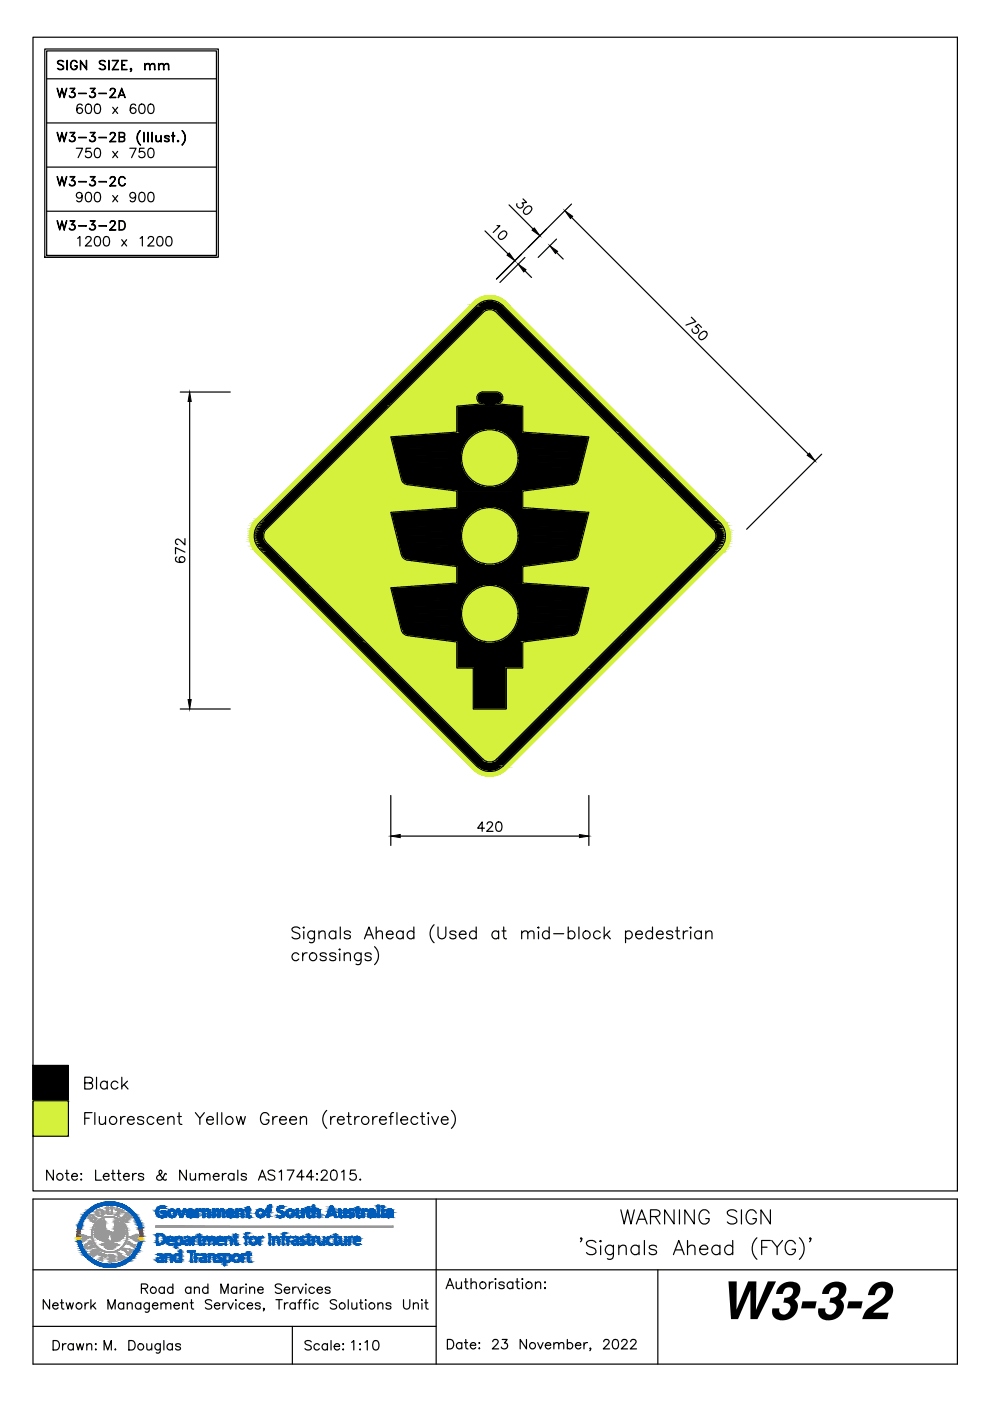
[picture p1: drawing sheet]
<svg xmlns="http://www.w3.org/2000/svg" width="210mm" height="297mm" viewBox="0 0 210 297" stroke-linecap="round" stroke-linejoin="round" font-family="sans-serif">
<defs><g id="words">
<text font-size="11" x="152.6" y="279.7">W3-3-2</text>
</g></defs>
<g fill="#000" stroke="#000" stroke-width=".21">
<path d="M107.5 54.1l.5-.5 1.2 1.7zM109.9 56l1.6 1.2-.4 .5zM112.8 48.8l.5-.5 1.2 1.7zM116.6 52.1l1.6 1.2-.4 .4zM119.8 44.7l1.6 1.2-.5 .4zM103.5 63.7h.7zM40.2 83.1l.3 2h-.6zM171.1 96.5l.5-.4 1.2 1.6zM39.9 148.3h.6l-.3 2zM82.9 177.3l2-.4v.7zM103.1 163.5h1.5zM122.9 176.9l2 .4-2 .3z"/>
<path d="M99.6 66.2l-41.7 44.6 44.5-44.6zM99.6 66.2l-41.7 44.6h-2.8z"/>
<path d="M99.8 66.1l2.6 .1 .3-.1zM99.6 66.2l.2-.1 2.6 .1z"/>
<path d="M99.9 65.9l2.8 .2 .2-.2zM99.9 65.9l2.8 .2h-2.9z"/>
<path d="M100.1 65.8l2.8 .1 .3-.1zM100.1 65.8l2.8 .1h-3z"/>
<path d="M100.2 65.7h3.2zM100.2 65.7l3 .1h-3.1z"/>
<path d="M100.2 65.7h3.5zM100.2 65.7h3.2z"/>
<path d="M103.5 63.7h1.1zM103.1 63.7h1.5z"/>
<path d="M103.1 63.7l1.9 .1zM102.7 63.8h2.3z"/>
<path d="M102.7 63.8l2.7 .2-.4-.2zM102.3 64l.4-.2 2.7 .2z"/>
<path d="M102.3 64l3.4 .1-.3-.1zM102 64.1l.3-.1 3.4 .1z"/>
<path d="M102 64.1l4.1 .2-.4-.2zM101.6 64.3l.4-.2 4.1 .2z"/>
<path d="M101.6 64.3l4.8 .3-.3-.3zM101.3 64.6l.3-.3 4.8 .3z"/>
<path d="M101.3 64.6l5.4 .2-.3-.2zM101 64.8l.3-.2 5.4 .2z"/>
<path d="M101 64.8l6.5 .9-.8-.9zM101 64.8l6.5 .9h-7.3z"/>
<path d="M104 65.7h3.6zM104 65.7h3.6z"/>
<path d="M104.3 65.7l3.3 .1zM104.3 65.7l3.3 .1z"/>
<path d="M104.6 65.8l3.1 .1-.1-.1zM104.6 65.8l3.1 .1h-2.9z"/>
<path d="M104.8 65.9l3.1 .2-.2-.2zM104.8 65.9l3.1 .2h-2.8z"/>
<path d="M105.1 66.1l3 .1-.2-.1zM105.1 66.1l3 .1h-2.8z"/>
<path d="M105.3 66.2l47.3 44.6-44.5-44.6zM105.3 66.2l47.3 44.6h-2.8z"/>
<path d="M84 97.1l13.9 .5v-.5zM84 97.1l13.9 .5h-13.8z"/>
<path d="M83.9 96.6l14 .5v-.5zM83.9 96.6l14 .5h-13.9z"/>
<path d="M84.1 97.6l13.8 .5v-.5zM84.1 97.6l13.8 .5h-13.7z"/>
<path d="M83.7 96.1l14.2 .5v-.5zM83.7 96.1l14.2 .5h-14z"/>
<path d="M84.2 98.1l13.8 .5-.1-.5zM84.2 98.1l13.8 .5h-13.7z"/>
<path d="M83.6 95.6l14.3 .5 .1-.5zM83.6 95.6l14.3 .5h-14.2z"/>
<path d="M84.3 98.6l13.9 .5-.2-.5zM84.3 98.6l13.9 .5h-13.7z"/>
<path d="M83.5 95.2l14.5 .4 .2-.4zM83.5 95.2l14.5 .4h-14.4z"/>
<path d="M84.5 99.1l13.9 .4-.2-.4zM84.5 99.1l13.9 .4h-13.8z"/>
<path d="M83.4 94.7l14.8 .5 .2-.5zM83.4 94.7l14.8 .5h-14.7z"/>
<path d="M84.6 99.5l14 .5-.2-.5zM84.6 99.5l14 .5h-13.9z"/>
<path d="M83.3 94.3l15.1 .4 .2-.4zM83.3 94.3l15.1 .4h-15z"/>
<path d="M84.7 100l14.1 .4-.2-.4zM84.7 100l14.1 .4h-14z"/>
<path d="M83.2 93.8l15.4 .5 .2-.5zM83.2 93.8l15.4 .5h-15.3z"/>
<path d="M83.1 93.4l15.7 .4 .3-.4zM83.1 93.4l15.7 .4h-15.6z"/>
<path d="M83 93.1l16.1 .3 .3-.3zM83 93.1l16.1 .3h-16z"/>
<path d="M82.9 92.7l16.5 .4 .4-.4zM82.9 92.7l16.5 .4h-16.4z"/>
<path d="M82.9 92.6h17zM82.9 92.6l16.9 .1z"/>
<path d="M86.1 92.4l13.8 .2 .3-.2zM82.9 92.6l3.2-.2 13.8 .2z"/>
<path d="M90.2 92.1l10 .3 .4-.3zM86.1 92.4l4.1-.3 10 .3z"/>
<path d="M93.7 91.8l6.9 .3 .4-.3zM90.2 92.1l3.5-.3 6.9 .3z"/>
<path d="M96.8 91.6l4.2 .2 .4-.2zM93.7 91.8l3.1-.2 4.2 .2z"/>
<path d="M96.8 91.6h4.7zM96.8 91.6h4.6z"/>
<path d="M96.8 91.4l4.7 .2 .4-.2zM96.8 91.4l4.7 .2h-4.7z"/>
<path d="M96.8 91.3l5.1 .1 .5-.1zM96.8 91.3l5.1 .1h-5.1z"/>
<path d="M96.8 91.2h6.1zM96.8 91.2l5.6 .1z"/>
<path d="M96.8 91.1h6.6zM96.8 91.1l6.1 .1z"/>
<path d="M96.8 91.1h7.1zM96.8 91.1h6.6z"/>
<path d="M102.4 83.1h3.2zM102.1 83.1h3.5z"/>
<path d="M102.4 85.6l8.4 .5-5.4-.5zM96.8 86.1l5.6-.5 8.4 .5z"/>
<path d="M102.1 83.1l3.7 .1zM101.9 83.2h3.9z"/>
<path d="M102.1 85.6h3.5zM102.1 85.6h3.3z"/>
<path d="M101.9 83.2l4.1 .1zM101.7 83.3h4.3z"/>
<path d="M101.9 85.5h3.9zM101.9 85.5l3.7 .1z"/>
<path d="M101.7 83.3l4.5 .1-.2-.1zM101.5 83.4l.2-.1 4.5 .1z"/>
<path d="M101.7 85.5h4.3zM101.7 85.5h4.1z"/>
<path d="M101.5 83.4l4.8 .2-.1-.2zM101.5 83.4l4.8 .2h-4.9z"/>
<path d="M101.5 85.3l4.5 .2 .2-.2zM101.5 85.3l4.5 .2h-4.3z"/>
<path d="M101.4 83.6l5 .1-.1-.1zM101.4 83.6l5 .1h-5.1z"/>
<path d="M101.4 85.2l4.8 .1 .1-.1zM101.4 85.2l4.8 .1h-4.7z"/>
<path d="M101.3 83.7l5.2 .2-.1-.2zM101.3 83.7l5.2 .2h-5.3z"/>
<path d="M101.3 85l5 .2 .1-.2zM101.3 85l5 .2h-4.9z"/>
<path d="M101.2 83.9l5.4 .3-.1-.3zM101.2 83.9l5.4 .3h-5.5z"/>
<path d="M101.2 84.8l5.2 .2 .1-.2zM101.2 84.8l5.2 .2h-5.1z"/>
<path d="M101.1 84.2l5.5 .2v-.2zM101.1 84.2l5.5 .2h-5.5z"/>
<path d="M101.1 84.6l5.4 .2 .1-.2zM101.1 84.6l5.4 .2h-5.3z"/>
<path d="M101.1 84.4l5.5 .2v-.2zM101.1 84.4l5.5 .2h-5.5z"/>
<path d="M96.8 86.1l14 5v-5zM96.8 86.1l14 5h-14z"/>
<path d="M103.9 91.1h6.9zM103.9 91.1h6.9z"/>
<path d="M104.4 91.1l6.4 .1zM104.4 91.1l6.4 .1z"/>
<path d="M104.8 91.2l6 .1zM104.8 91.2l6 .1z"/>
<path d="M105.3 91.3l5.5 .1v-.1zM105.3 91.3l5.5 .1h-5z"/>
<path d="M105.8 91.4l5 .2v-.2zM105.8 91.4l5 .2h-4.6z"/>
<path d="M106.2 91.6h4.7zM106.2 91.6h4.7z"/>
<path d="M106.3 91.6l7.7 .2-3.1-.2zM106.3 91.6l7.7 .2h-7.3z"/>
<path d="M106.7 91.8l10.8 .3-3.5-.3zM106.7 91.8l10.8 .3h-10.4z"/>
<path d="M107.1 92.1l14.5 .3-4.1-.3zM107.1 92.1l14.5 .3h-14.1z"/>
<path d="M107.5 92.4l17.4 .2-3.3-.2zM107.5 92.4l17.4 .2h-17.1z"/>
<path d="M109.1 100l13.8 .4 .1-.4zM109.1 100l13.8 .4h-14z"/>
<path d="M109.3 99.5l13.7 .5 .1-.5zM109.3 99.5l13.7 .5h-13.9z"/>
<path d="M109.5 99.1l13.6 .4 .1-.4zM109.5 99.1l13.6 .4h-13.8z"/>
<path d="M109.7 98.6l13.5 .5 .2-.5zM109.7 98.6l13.5 .5h-13.7z"/>
<path d="M109.8 98.1l13.6 .5 .1-.5zM109.8 98.1l13.6 .5h-13.7z"/>
<path d="M109.8 97.6l13.7 .5 .1-.5zM109.8 97.6l13.7 .5h-13.7z"/>
<path d="M109.9 97.1l13.7 .5 .1-.5zM109.9 97.1l13.7 .5h-13.8z"/>
<path d="M109.8 96.6l13.9 .5 .2-.5zM109.8 96.6l13.9 .5h-13.8z"/>
<path d="M109.8 96.1l14.1 .5 .1-.5zM109.8 96.1l14.1 .5h-14.1z"/>
<path d="M109.7 95.6l14.3 .5 .1-.5zM109.7 95.6l14.3 .5h-14.2z"/>
<path d="M109.5 95.2l14.6 .4 .1-.4zM109.5 95.2l14.6 .4h-14.4z"/>
<path d="M109.3 94.7l14.9 .5 .1-.5zM109.3 94.7l14.9 .5h-14.7z"/>
<path d="M109.1 94.3l15.2 .4 .1-.4zM109.1 94.3l15.2 .4h-15z"/>
<path d="M108.9 93.8l15.5 .5 .1-.5zM108.9 93.8l15.5 .5h-15.3z"/>
<path d="M108.6 93.4l15.9 .4 .2-.4zM108.6 93.4l15.9 .4h-15.6z"/>
<path d="M108.3 93.1l16.4 .3v-.3zM108.3 93.1l16.4 .3h-16.1z"/>
<path d="M107.9 92.7l16.8 .4 .1-.4zM107.9 92.7l16.8 .4h-16.4z"/>
<path d="M107.8 92.6h17.1zM107.8 92.6l17 .1z"/>
<path d="M53.9 113.5l2 .1v-.1zM53.9 113.5l2 .1h-2z"/>
<path d="M53.9 113.6l2 .2v-.2zM53.9 113.6l2 .2h-2z"/>
<path d="M53.9 113.8l2 .2v-.2zM53.9 113.8l2 .2h-2z"/>
<path d="M53.9 113.2h2zM53.9 113.2h2z"/>
<path d="M53.9 113.2l2 .3v-.3zM53.9 113.2l2 .3h-2z"/>
<path d="M53.9 114h2zM53.9 114h2z"/>
<path d="M53.9 114l2.1 .3-.1-.3zM53.9 114l2.1 .3h-2z"/>
<path d="M54 112.9l1.9 .3 .1-.3zM54 112.9l1.9 .3h-2z"/>
<path d="M54 114.3l2 .1zM54 114.3l2 .1z"/>
<path d="M54 112.8h2zM54 112.8l2 .1z"/>
<path d="M54 114.4l2.1 .2-.1-.2zM54 114.4l2.1 .2h-2.1z"/>
<path d="M54 112.7l2 .1 .1-.1zM54 112.7l2 .1h-2z"/>
<path d="M54 114.6l2.3 .2-.2-.2zM54 114.6l2.3 .2h-2.2z"/>
<path d="M54.1 112.5l2 .2 .2-.2zM54.1 112.5l2 .2h-2.1z"/>
<path d="M54.1 114.8h2.2zM54.1 114.8h2.2z"/>
<path d="M54.1 112.4h2.2zM54.1 112.4l2.2 .1z"/>
<path d="M54.1 114.8l2.4 .2-.2-.2zM54.1 114.8l2.4 .2h-2.3z"/>
<path d="M54.2 112.2l2.1 .2 .2-.2zM54.2 112.2l2.1 .2h-2.2z"/>
<path d="M54.2 115l2.4 .2-.1-.2zM54.2 115l2.4 .2h-2.4z"/>
<path d="M54.2 112.1l2.3 .1 .1-.1zM54.2 112.1l2.3 .1h-2.3z"/>
<path d="M54.2 115.2l2.7 .3-.3-.3zM54.2 115.2l2.7 .3h-2.5z"/>
<path d="M54.4 111.7l2.2 .4 .3-.4zM54.4 111.7l2.2 .4h-2.4z"/>
<path d="M54.4 115.5l2.9 .3-.4-.3zM54.4 115.5l2.9 .3h-2.7z"/>
<path d="M54.6 111.4l2.3 .3 .4-.3zM54.6 111.4l2.3 .3h-2.5z"/>
<path d="M54.6 115.8l3 .4-.3-.4zM54.6 115.8l3 .4h-2.8z"/>
<path d="M54.8 111.1l2.5 .3 .3-.3zM54.8 111.1l2.5 .3h-2.7z"/>
<path d="M54.8 116.2l3.1 .2-.3-.2zM54.8 116.2l3.1 .2h-2.8z"/>
<path d="M55.1 110.8l2.5 .3 .3-.3zM55.1 110.8l2.5 .3h-2.8z"/>
<path d="M55.1 116.4l47.3 44.6-44.5-44.6zM55.1 116.4l47.3 44.6h-2.8z"/>
<path d="M84.1 113.6l13.8 .5v-.5zM84.1 113.6l13.8 .5h-13.7z"/>
<path d="M84 113.1l13.9 .5v-.5zM84 113.1l13.9 .5h-13.8z"/>
<path d="M84.2 114.1l13.7 .5v-.5zM84.2 114.1l13.7 .5h-13.6z"/>
<path d="M83.9 112.6l14 .5v-.5zM83.9 112.6l14 .5h-13.9z"/>
<path d="M84.3 114.6l13.7 .5-.1-.5zM84.3 114.6l13.7 .5h-13.5z"/>
<path d="M83.7 112.1l14.2 .5 .1-.5zM83.7 112.1l14.2 .5h-14z"/>
<path d="M84.5 115.1l13.7 .5-.2-.5zM84.5 115.1l13.7 .5h-13.6z"/>
<path d="M83.6 111.7l14.4 .4 .2-.4zM83.6 111.7l14.4 .4h-14.3z"/>
<path d="M84.6 115.6l13.8 .4-.2-.4zM84.6 115.6l13.8 .4h-13.7z"/>
<path d="M83.5 111.2l14.7 .5 .2-.5zM83.5 111.2l14.7 .5h-14.6z"/>
<path d="M84.7 116l13.9 .5-.2-.5zM84.7 116l13.9 .5h-13.8z"/>
<path d="M83.4 110.8l15 .4 .2-.4zM83.4 110.8l15 .4h-14.9z"/>
<path d="M84.8 116.5l14 .4-.2-.4zM84.8 116.5l14 .4h-13.9z"/>
<path d="M84.8 100.4l14.3 .4-.3-.4zM84.8 100.4l14.3 .4h-14.2z"/>
<path d="M83.3 110.3l15.3 .5 .2-.5zM83.3 110.3l15.3 .5h-15.2z"/>
<path d="M84.9 116.9l14.2 .4-.3-.4zM84.9 116.9l14.2 .4h-14.1z"/>
<path d="M84.9 100.8l14.5 .4-.3-.4zM84.9 100.8l14.5 .4h-14.4z"/>
<path d="M83.2 109.9l15.6 .4 .3-.4zM83.2 109.9l15.6 .4h-15.5z"/>
<path d="M85 117.3l14.4 .3-.3-.3zM85 117.3l14.4 .3h-14.3z"/>
<path d="M85.1 117.6l14.3 .1zM85.1 117.6l14.3 .1z"/>
<path d="M85 101.2l14.8 .3-.4-.3zM85 101.2l14.8 .3h-14.7z"/>
<path d="M83.1 109.6l16 .3 .3-.3zM83.1 109.6l16 .3h-15.9z"/>
<path d="M85.1 117.7l14.5 .1-.2-.1zM85.1 117.7l14.5 .1h-14.4z"/>
<path d="M85.2 117.8l14.6 .2-.2-.2zM85.2 117.8l14.6 .2h-14.5z"/>
<path d="M85.1 101.5l14.8 .1zM85.1 101.5l14.8 .1z"/>
<path d="M83 109.2l16.4 .4 .4-.4zM83 109.2l16.4 .4h-16.3z"/>
<path d="M85.3 118h14.5zM85.3 118h14.5z"/>
<path d="M85.3 118l14.7 .2-.2-.2zM85.3 118l14.7 .2h-14.6z"/>
<path d="M85.1 101.6l15.1 .2-.3-.2zM85.1 101.6l15.1 .2h-15z"/>
<path d="M85.4 118.2l14.8 .2-.2-.2zM85.4 118.2l14.8 .2h-14.7z"/>
<path d="M85.2 101.8l15 .1zM85.2 101.8l15 .1z"/>
<path d="M85.2 101.9l15.2 .1-.2-.1zM85.2 101.9l15.2 .1h-15.1z"/>
<path d="M82.9 108.9l16.9 .3 .4-.3zM82.9 108.9l16.9 .3h-16.8z"/>
<path d="M85.5 118.4h14.7zM85.5 118.4h14.7z"/>
<path d="M85.6 118.4l14.8 .1-.2-.1zM85.6 118.4l14.8 .1h-14.7z"/>
<path d="M85.7 118.5l14.9 .1zM85.7 118.5l14.9 .1z"/>
<path d="M85.3 102l15.3 .1zM85.3 102l15.3 .1z"/>
<path d="M82.9 108.6l17.3 .3 .3-.3zM82.9 108.6l17.3 .3h-17.3z"/>
<path d="M85.9 118.6h14.7zM85.9 118.6h14.7z"/>
<path d="M85.3 102.1l15.4 .1zM85.3 102.1l15.4 .1z"/>
<path d="M83.2 108.6h17.4zM82.9 108.6h17.6z"/>
<path d="M86 118.6l14.7 .1zM86 118.6l14.7 .1z"/>
<path d="M86.1 118.7l14.7 .1zM86.1 118.7l14.7 .1z"/>
<path d="M85.4 102.2l15.6 .2-.3-.2zM85.4 102.2l15.6 .2h-15.4z"/>
<path d="M86.4 118.8l14.6 .1-.2-.1zM86.4 118.8l14.6 .1h-13.5z"/>
<path d="M85.6 102.4h15.4zM85.6 102.4h15.4z"/>
<path d="M85.6 102.4l15.7 .1-.3-.1zM85.6 102.4l15.7 .1h-15.6z"/>
<path d="M86.7 108.3l13.9 .3 .4-.3zM83.2 108.6l3.5-.3 13.9 .3z"/>
<path d="M87.5 118.9l13.9 .2-.4-.2zM87.5 118.9l13.9 .2h-12.3z"/>
<path d="M85.7 102.5l15.7 .1zM85.7 102.5l15.7 .1z"/>
<path d="M85.9 102.6h15.6zM85.9 102.6h15.6z"/>
<path d="M89.8 108.1l11.2 .2 .4-.2zM86.7 108.3l3.1-.2 11.2 .2z"/>
<path d="M89.1 119.1l12.8 .2-.5-.2zM89.1 119.1l12.8 .2h-11.4z"/>
<path d="M85.9 102.6l15.8 .1zM85.9 102.6l15.8 .1z"/>
<path d="M86.1 102.7l15.7 .1zM86.1 102.7l15.7 .1z"/>
<path d="M86.4 102.8h15.5zM86.4 102.8h15.5z"/>
<path d="M86.7 102.8l15.7 .1-.5-.1zM86.7 102.8l15.7 .1h-14.6z"/>
<path d="M92.3 107.9l9.1 .2 .5-.2zM89.8 108.1l2.5-.2 9.1 .2z"/>
<path d="M90.5 119.3l11.9 .1-.5-.1zM90.5 119.3l11.9 .1h-10.8z"/>
<path d="M87.8 102.9l15.1 .1zM87.8 102.9l15.1 .1z"/>
<path d="M94.3 107.8l7.6 .1 .5-.1zM92.3 107.9l2-.1 7.6 .1z"/>
<path d="M91.6 119.4l11.3 .1zM91.6 119.4l11.3 .1z"/>
<path d="M88.6 103l14.8 .1zM88.6 103l14.8 .1z"/>
<path d="M95.7 107.7h7.2zM94.3 107.8h8.1z"/>
<path d="M92.4 119.5l11 .1zM92.4 119.5l11 .1z"/>
<path d="M89 103.1h14.9zM89 103.1h14.9z"/>
<path d="M96.6 107.6h6.8zM95.7 107.7h7.2z"/>
<path d="M92.9 119.6h11zM92.9 119.6h11z"/>
<path d="M96.8 107.6h7.1zM96.6 107.6h6.8z"/>
<path d="M96.8 104.1l14 3.5v-3.5zM96.8 104.1l14 3.5h-14z"/>
<path d="M103.9 107.6h7.2zM103.9 107.6h7.2z"/>
<path d="M104.4 107.6l7.6 .1zM104.4 107.6l7.6 .1z"/>
<path d="M104.8 107.7l8.6 .1zM104.8 107.7l8.6 .1z"/>
<path d="M105.3 107.8l10.1 .1-2-.1zM105.3 107.8l10.1 .1h-9.6z"/>
<path d="M93 119.6l17.8 .5 3.9-.5zM93 119.6l17.8 .5h-14z"/>
<path d="M104.4 119.6h10.4zM103.9 119.6h10.8z"/>
<path d="M104.8 119.5h10.5zM104.4 119.6h10.4z"/>
<path d="M105.8 107.9l12.1 .2-2.5-.2zM105.8 107.9l12.1 .2h-11.6z"/>
<path d="M105.3 119.4h10.8zM104.8 119.5h10.5z"/>
<path d="M105.8 119.3l10.3 .1 1.1-.1zM105.3 119.4l.5-.1 10.3 .1z"/>
<path d="M106.3 108.1l14.7 .2-3.1-.2zM106.3 108.1l14.7 .2h-14.3z"/>
<path d="M89.2 103.1l21.6 1 7.7-1zM89.2 103.1l21.6 1h-14z"/>
<path d="M106.3 119.1l10.9 .2 1.4-.2zM105.8 119.3l.5-.2 10.9 .2z"/>
<path d="M104.4 103.1h14.3zM103.9 103.1h14.6z"/>
<path d="M104.8 103h14.3zM104.4 103.1h14.3z"/>
<path d="M105.3 102.9h14.6zM104.8 103h14.3z"/>
<path d="M106.7 118.9l11.9 .2 1.6-.2zM106.3 119.1l.4-.2 11.9 .2z"/>
<path d="M106.7 108.3l17.8 .3-3.5-.3zM106.7 108.3l17.8 .3h-17.4z"/>
<path d="M105.8 102.8l14.1 .1 1.1-.1zM105.3 102.9l.5-.1 14.1 .1z"/>
<path d="M105.9 102.8h15.4zM105.8 102.8h15.2z"/>
<path d="M107 118.8l13.2 .1 1.1-.1zM106.7 118.9l.3-.1 13.2 .1z"/>
<path d="M106 102.7h15.6zM105.9 102.8h15.4z"/>
<path d="M107 118.7h14.6zM107 118.8h14.3z"/>
<path d="M107.1 118.6h14.6zM107 118.7h14.6z"/>
<path d="M106.2 102.6h15.6zM106 102.7h15.6z"/>
<path d="M107.2 118.6h14.6zM107.2 118.6h14.5z"/>
<path d="M106.3 102.6h15.5zM106.2 102.6h15.6z"/>
<path d="M106.5 102.5h15.5zM106.3 102.6h15.5z"/>
<path d="M107.3 118.5h14.7zM107.2 118.6h14.6z"/>
<path d="M106.7 102.4l15.3 .1 .1-.1zM106.5 102.5l.2-.1 15.3 .1z"/>
<path d="M106.7 102.4h15.4zM106.7 102.4h15.4z"/>
<path d="M107.5 118.4l14.5 .1 .1-.1zM107.3 118.5l.2-.1 14.5 .1z"/>
<path d="M107.5 118.4h14.7zM107.5 118.4h14.6z"/>
<path d="M107 102.2l15.1 .2 .2-.2zM106.7 102.4l.3-.2 15.1 .2z"/>
<path d="M107.7 118.2l14.5 .2 .1-.2zM107.5 118.4l.2-.2 14.5 .2z"/>
<path d="M107.1 102.1h15.3zM107 102.2h15.3z"/>
<path d="M107.3 102h15.1zM107.1 102.1h15.3z"/>
<path d="M107.9 118h14.5zM107.9 118h14.5z"/>
<path d="M107.9 118l14.4 .2 .1-.2zM107.7 118.2l.2-.2 14.4 .2z"/>
<path d="M107.5 101.9l14.9 .1 .1-.1zM107.3 102l.2-.1 14.9 .1z"/>
<path d="M107.6 101.8h14.9zM107.5 101.9h15z"/>
<path d="M108.1 117.8l14.3 .2 .1-.2zM108.1 117.8l14.3 .2h-14.5z"/>
<path d="M108.3 117.7l14.2 .1 .1-.1zM108.3 117.7l14.2 .1h-14.4z"/>
<path d="M107.8 101.6l14.7 .2 .1-.2zM107.6 101.8l.2-.2 14.7 .2z"/>
<path d="M108.3 117.6h14.3zM108.3 117.6l14.3 .1z"/>
<path d="M107.9 101.5h14.7zM107.8 101.6h14.8z"/>
<path d="M108.6 117.3l14 .3 .1-.3zM108.6 117.3l14 .3h-14.3z"/>
<path d="M108.3 101.2l14.3 .3 .1-.3zM107.9 101.5l.4-.3 14.3 .3z"/>
<path d="M108.9 116.9l13.8 .4 .1-.4zM108.9 116.9l13.8 .4h-14.1z"/>
<path d="M108.6 100.8l14.1 .4 .1-.4zM108.6 100.8l14.1 .4h-14.4z"/>
<path d="M109.1 116.5l13.7 .4 .1-.4zM109.1 116.5l13.7 .4h-13.9z"/>
<path d="M108.9 100.4l13.9 .4 .1-.4zM108.9 100.4l13.9 .4h-14.2z"/>
<path d="M109.3 116l13.6 .5 .1-.5zM109.3 116l13.6 .5h-13.8z"/>
<path d="M109.5 115.6l13.5 .4 .1-.4zM109.5 115.6l13.5 .4h-13.7z"/>
<path d="M109.7 115.1l13.4 .5 .1-.5zM109.7 115.1l13.4 .5h-13.6z"/>
<path d="M109.8 114.6l13.4 .5 .2-.5zM109.8 114.6l13.4 .5h-13.5z"/>
<path d="M109.8 114.1l13.6 .5 .1-.5zM109.8 114.1l13.6 .5h-13.6z"/>
<path d="M109.9 113.6l13.6 .5 .1-.5zM109.9 113.6l13.6 .5h-13.7z"/>
<path d="M109.8 113.1l13.8 .5 .1-.5zM109.8 113.1l13.8 .5h-13.7z"/>
<path d="M109.8 112.6l13.9 .5 .1-.5zM109.8 112.6l13.9 .5h-13.9z"/>
<path d="M109.7 112.1l14.1 .5 .2-.5zM109.7 112.1l14.1 .5h-14z"/>
<path d="M109.5 111.7l14.5 .4 .1-.4zM109.5 111.7l14.5 .4h-14.3z"/>
<path d="M109.3 111.2l14.8 .5 .1-.5zM109.3 111.2l14.8 .5h-14.6z"/>
<path d="M109.1 110.8l15.1 .4 .1-.4zM109.1 110.8l15.1 .4h-14.9z"/>
<path d="M108.9 110.3l15.4 .5 .1-.5zM108.9 110.3l15.4 .5h-15.2z"/>
<path d="M108.6 109.9l15.8 .4 .1-.4zM108.6 109.9l15.8 .4h-15.5z"/>
<path d="M107.1 108.6h17.8zM107.1 108.6h17.8z"/>
<path d="M108.3 109.6l16.2 .3 .1-.3zM108.3 109.6l16.2 .3h-15.9z"/>
<path d="M107.9 109.2l16.7 .4 .1-.4zM107.9 109.2l16.7 .4h-16.3z"/>
<path d="M107.5 108.9l17.2 .3 .1-.3zM107.5 108.9l17.2 .3h-16.8z"/>
<path d="M107.2 108.6l17.6 .3 .1-.3zM107.2 108.6l17.6 .3h-17.3z"/>
<path d="M149.8 110.8l3.1 .3-.3-.3zM149.8 110.8l3.1 .3h-2.8z"/>
<path d="M149.8 116.4l-41.7 44.6 44.5-44.6zM149.8 116.4l-41.7 44.6h-2.8z"/>
<path d="M150.1 111.1l3 .3-.2-.3zM150.1 111.1l3 .3h-2.7z"/>
<path d="M150.1 116.2l2.5 .2 .3-.2zM150.1 116.2l2.5 .2h-2.8z"/>
<path d="M150.4 111.4l2.9 .3-.2-.3zM150.4 111.4l2.9 .3h-2.5z"/>
<path d="M150.4 115.8l2.5 .4 .2-.4zM150.4 115.8l2.5 .4h-2.8z"/>
<path d="M150.8 111.7l2.7 .4-.2-.4zM150.8 111.7l2.7 .4h-2.4z"/>
<path d="M150.8 115.5l2.3 .3 .2-.3zM150.8 115.5l2.3 .3h-2.7z"/>
<path d="M151.1 112.1l2.5 .1-.1-.1zM151.1 112.1l2.5 .1h-2.4z"/>
<path d="M151.1 115.2l2.2 .3 .2-.3zM151.1 115.2l2.2 .3h-2.5z"/>
<path d="M151.2 112.2l2.4 .2v-.2zM151.2 112.2l2.4 .2h-2.2z"/>
<path d="M151.2 115l2.3 .2 .1-.2zM151.2 115l2.3 .2h-2.4z"/>
<path d="M151.4 112.4l2.2 .1zM151.4 112.4l2.2 .1z"/>
<path d="M151.4 114.8l2.2 .2v-.2zM151.4 114.8l2.2 .2h-2.4z"/>
<path d="M151.4 112.5l2.3 .2-.1-.2zM151.4 112.5l2.3 .2h-2.1z"/>
<path d="M151.4 114.8h2.2zM151.4 114.8h2.2z"/>
<path d="M151.6 112.7l2.1 .1v-.1zM151.6 112.7l2.1 .1h-2.1z"/>
<path d="M151.6 114.6l2 .2 .1-.2zM151.6 114.6l2 .2h-2.2z"/>
<path d="M151.6 112.8l2.2 .1zM151.6 112.8l2.2 .1z"/>
<path d="M151.6 114.4l2.1 .2v-.2zM151.6 114.4l2.1 .2h-2.1z"/>
<path d="M151.7 112.9l2.1 .3v-.3zM151.7 112.9l2.1 .3h-2z"/>
<path d="M151.7 114.3h2.1zM151.7 114.3l2 .1z"/>
<path d="M151.8 113.2h2zM151.8 113.2h2z"/>
<path d="M151.8 114l2 .3v-.3zM151.8 114l2 .3h-2.1z"/>
<path d="M151.8 113.2l2 .3v-.3zM151.8 113.2l2 .3h-2z"/>
<path d="M151.8 114h2zM151.8 114h2z"/>
<path d="M151.8 113.5l2 .1v-.1zM151.8 113.5l2 .1h-2z"/>
<path d="M151.8 113.8l2 .2v-.2zM151.8 113.8l2 .2h-2z"/>
<path d="M151.8 113.6l2 .2v-.2zM151.8 113.6l2 .2h-2z"/>
<path d="M84.2 130.1l13.7 .5v-.5zM84.2 130.1l13.7 .5h-13.6z"/>
<path d="M84.1 129.6l13.8 .5v-.5zM84.1 129.6l13.8 .5h-13.7z"/>
<path d="M84.3 130.6l13.6 .5v-.5zM84.3 130.6l13.6 .5h-13.4z"/>
<path d="M84 129.1l13.9 .5v-.5zM84 129.1l13.9 .5h-13.8z"/>
<path d="M84.5 131.1l13.5 .5-.1-.5zM84.5 131.1l13.5 .5h-13.4z"/>
<path d="M83.9 128.6l14 .5 .1-.5zM83.9 128.6l14 .5h-13.9z"/>
<path d="M84.6 131.6l13.6 .5-.2-.5zM84.6 131.6l13.6 .5h-13.5z"/>
<path d="M83.7 128.2l14.3 .4 .2-.4zM83.7 128.2l14.3 .4h-14.1z"/>
<path d="M84.7 132.1l13.7 .4-.2-.4zM84.7 132.1l13.7 .4h-13.6z"/>
<path d="M83.6 127.7l14.6 .5 .2-.5zM83.6 127.7l14.6 .5h-14.5z"/>
<path d="M84.8 132.5l13.8 .5-.2-.5zM84.8 132.5l13.8 .5h-13.7z"/>
<path d="M83.5 127.3l14.9 .4 .2-.4zM83.5 127.3l14.9 .4h-14.8z"/>
<path d="M84.9 133l13.9 .4-.2-.4zM84.9 133l13.9 .4h-13.8z"/>
<path d="M83.4 126.8l15.2 .5 .2-.5zM83.4 126.8l15.2 .5h-15.1z"/>
<path d="M85 133.4l14 .2-.2-.2zM85 133.4l14 .2h-13.9z"/>
<path d="M85.1 133.6l14 .2-.1-.2zM85.1 133.6l14 .2h-13.9z"/>
<path d="M83.3 126.4l15.5 .4 .3-.4zM83.3 126.4l15.5 .4h-15.4z"/>
<path d="M85.2 133.8h13.9zM85.2 133.8h13.9z"/>
<path d="M85.2 133.8l14.1 .2-.2-.2zM85.2 133.8l14.1 .2h-14z"/>
<path d="M85.3 134l14.1 .2-.1-.2zM85.3 134l14.1 .2h-14z"/>
<path d="M83.2 126.1l15.9 .3 .3-.3zM83.2 126.1l15.9 .3h-15.8z"/>
<path d="M85.4 134.2h14.1zM85.4 134.2h14.1z"/>
<path d="M85.4 134.2l14.2 .2-.1-.2zM85.4 134.2l14.2 .2h-14z"/>
<path d="M85.6 134.4l14.2 .1-.2-.1zM85.6 134.4l14.2 .1h-14.1z"/>
<path d="M85.7 134.5h14.1zM85.7 134.5h14.1z"/>
<path d="M83.1 125.7l16.3 .4 .4-.4zM83.1 125.7l16.3 .4h-16.2z"/>
<path d="M85.8 134.5l14.1 .1zM85.8 134.5l14.1 .1z"/>
<path d="M85.9 134.6l14.1 .1zM85.9 134.6l14.1 .1z"/>
<path d="M86.1 134.7l13.9 .1zM86.1 134.7l13.9 .1z"/>
<path d="M86.4 134.8l13.8 .1zM86.4 134.8l13.8 .1z"/>
<path d="M83 125.4l16.8 .3 .4-.3zM83 125.4l16.8 .3h-16.7z"/>
<path d="M87.2 134.9l13.4 .2-.4-.2zM87.2 134.9l13.4 .2h-11.2z"/>
<path d="M83 125.1l17.2 .3 .4-.3zM83 125.1l17.2 .3h-17.2z"/>
<path d="M89.4 135.1l11.6 .3-.4-.3zM89.4 135.1l11.6 .3h-9.7z"/>
<path d="M82.9 124.8l17.7 .3 .4-.3zM82.9 124.8l17.7 .3h-17.6z"/>
<path d="M91.3 135.4l10.1 .2-.4-.2zM91.3 135.4l10.1 .2h-8.4z"/>
<path d="M82.9 124.6h18.5zM82.9 124.6h18.6z"/>
<path d="M82.9 124.6l18.1 .2 .4-.2zM82.9 124.6l18.1 .2h-18.1z"/>
<path d="M93 135.6l8.9 .2-.5-.2zM93 135.6l8.9 .2h-7.5z"/>
<path d="M85.3 124.4l16.2 .2 .4-.2zM82.9 124.6l2.4-.2 16.2 .2z"/>
<path d="M94.4 135.8l8 .1-.5-.1zM94.4 135.8l8 .1h-7z"/>
<path d="M87.3 124.3l14.6 .1 .5-.1zM85.3 124.4l2-.1 14.6 .1z"/>
<path d="M95.4 135.9l7.5 .1zM95.4 135.9l7.5 .1z"/>
<path d="M88.7 124.2h14.2zM87.3 124.3h15.1z"/>
<path d="M96.2 136l7.2 .1zM96.2 136l7.2 .1z"/>
<path d="M89.6 124.1h13.8zM88.7 124.2h14.2z"/>
<path d="M96.7 136.1h7.2zM96.7 136.1h7.2z"/>
<path d="M89.9 124.1h14zM89.6 124.1h13.8z"/>
<path d="M96.8 120.1l14 3.5v-3.5zM96.8 120.1l14 3.5h-14z"/>
<path d="M96.8 123.6l21.1 .5-7.1-.5zM89.9 124.1l6.9-.5 21.1 .5z"/>
<path d="M96.8 136.1l14 5.5v-5.5zM96.8 136.1l14 5.5h-14z"/>
<path d="M104.4 136.1h6.6zM103.9 136.1h6.9z"/>
<path d="M104.8 136h6.7zM104.4 136.1h6.6z"/>
<path d="M105.3 135.9h7zM104.8 136h6.7z"/>
<path d="M105.8 135.8l6.5 .1 1-.1zM105.3 135.9l.5-.1 6.5 .1z"/>
<path d="M106.3 135.6l7 .2 1.4-.2zM105.8 135.8l.5-.2 7 .2z"/>
<path d="M106.7 135.4l8 .2 1.7-.2zM106.3 135.6l.4-.2 8 .2z"/>
<path d="M103.9 124.1h14.2zM103.9 124.1h14.2z"/>
<path d="M104.4 124.1l14.6 .1zM104.4 124.1l14.6 .1z"/>
<path d="M107.1 135.1l9.3 .3 1.9-.3zM106.7 135.4l.4-.3 9.3 .3z"/>
<path d="M104.8 124.2l15.6 .1zM104.8 124.2l15.6 .1z"/>
<path d="M105.3 124.3l17.1 .1-2-.1zM105.3 124.3l17.1 .1h-16.6z"/>
<path d="M107.5 134.9l10.8 .2 2.3-.2zM107.1 135.1l.4-.2 10.8 .2z"/>
<path d="M107.7 134.8h13.6zM107.5 134.9h13.1z"/>
<path d="M107.7 134.7h13.9zM107.7 134.8h13.6z"/>
<path d="M107.8 134.6h14zM107.8 134.6l13.8 .1h-13.9z"/>
<path d="M107.9 134.5h14zM107.8 134.6h14z"/>
<path d="M107.9 134.5h14.1zM107.9 134.5h14z"/>
<path d="M108.1 134.4l13.9 .1 .1-.1zM108.1 134.4l13.9 .1h-14.1z"/>
<path d="M108.2 134.2l13.9 .2 .2-.2zM108.2 134.2l13.9 .2h-14z"/>
<path d="M108.3 134.2h14zM108.3 134.2h14z"/>
<path d="M105.8 124.4l19.1 .2-2.5-.2zM105.8 124.4l19.1 .2h-18.7z"/>
<path d="M108.4 134l13.9 .2 .1-.2zM108.4 134l13.9 .2h-14z"/>
<path d="M108.6 133.8l13.8 .2 .1-.2zM108.6 133.8l13.8 .2h-14z"/>
<path d="M108.6 133.8h13.9zM108.6 133.8h13.9z"/>
<path d="M108.7 133.6l13.8 .2 .1-.2zM108.7 133.6l13.8 .2h-13.9z"/>
<path d="M108.9 133.4l13.7 .2 .1-.2zM108.9 133.4l13.7 .2h-13.9z"/>
<path d="M109.1 133l13.6 .4 .1-.4zM109.1 133l13.6 .4h-13.8z"/>
<path d="M109.3 132.5l13.5 .5 .1-.5zM109.3 132.5l13.5 .5h-13.7z"/>
<path d="M109.5 132.1l13.4 .4 .1-.4zM109.5 132.1l13.4 .4h-13.6z"/>
<path d="M109.7 131.6l13.3 .5 .1-.5zM109.7 131.6l13.3 .5h-13.5z"/>
<path d="M109.8 131.1l13.3 .5 .1-.5zM109.8 131.1l13.3 .5h-13.4z"/>
<path d="M109.8 130.6l13.4 .5 .1-.5zM109.8 130.6l13.4 .5h-13.4z"/>
<path d="M109.9 130.1l13.4 .5 .2-.5zM109.9 130.1l13.4 .5h-13.5z"/>
<path d="M109.8 129.6l13.7 .5 .1-.5zM109.8 129.6l13.7 .5h-13.6z"/>
<path d="M109.8 129.1l13.8 .5 .1-.5zM109.8 129.1l13.8 .5h-13.8z"/>
<path d="M109.7 128.6l14 .5 .1-.5zM109.7 128.6l14 .5h-13.9z"/>
<path d="M109.5 128.2l14.3 .4 .2-.4zM109.5 128.2l14.3 .4h-14.1z"/>
<path d="M109.3 127.7l14.7 .5 .1-.5zM109.3 127.7l14.7 .5h-14.5z"/>
<path d="M109.1 127.3l15 .4 .1-.4zM109.1 127.3l15 .4h-14.8z"/>
<path d="M108.9 126.8l15.3 .5 .1-.5zM108.9 126.8l15.3 .5h-15.1z"/>
<path d="M108.6 126.4l15.7 .4 .1-.4zM108.6 126.4l15.7 .4h-15.4z"/>
<path d="M108.3 126.1l16.1 .3 .1-.3zM108.3 126.1l16.1 .3h-15.8z"/>
<path d="M107.9 125.7l16.6 .4 .1-.4zM107.9 125.7l16.6 .4h-16.2z"/>
<path d="M107.5 125.4l17.1 .3 .1-.3zM107.5 125.4l17.1 .3h-16.7z"/>
<path d="M107.1 125.1l17.6 .3v-.3zM107.1 125.1l17.6 .3h-17.2z"/>
<path d="M106.7 124.8l18 .3 .1-.3zM106.7 124.8l18 .3h-17.6z"/>
<path d="M106.2 124.6h18.7zM106.2 124.6h18.7z"/>
<path d="M106.3 124.6l18.5 .2 .1-.2zM106.3 124.6l18.5 .2h-18.1z"/>
<path d="M100.4 141.6l7 8.7v-8.7zM100.4 141.6l7 8.7h-7z"/>
<path d="M99.6 161l3.1 .2-.3-.2zM99.6 161l3.1 .2h-2.9z"/>
<path d="M99.8 161.2l3.1 .1-.2-.1zM99.8 161.2l3.1 .1h-3z"/>
<path d="M99.9 161.3l3.3 .2-.3-.2zM99.9 161.3l3.3 .2h-3.1z"/>
<path d="M103.1 163.5l1.1 .1zM103.5 163.6h.7z"/>
<path d="M100.1 161.5h3.3zM100.1 161.5h3.3z"/>
<path d="M100.2 161.5l3.5 .1zM100.2 161.5l3.5 .1z"/>
<path d="M102.7 163.4h2.3zM102.7 163.4l1.9 .1z"/>
<path d="M102.3 163.3l2.7 .1 .4-.1zM102.3 163.3l2.7 .1h-2.3z"/>
<path d="M102 163.1l3.4 .2 .3-.2zM102 163.1l3.4 .2h-3.1z"/>
<path d="M101.6 162.9l4.1 .2 .4-.2zM101.6 162.9l4.1 .2h-3.7z"/>
<path d="M101.3 162.7l4.8 .2 .3-.2zM101.3 162.7l4.8 .2h-4.5z"/>
<path d="M101 162.4l5.4 .3 .3-.3zM101 162.4l5.4 .3h-5.1z"/>
<path d="M100.2 161.6l6.5 .8 .8-.8zM100.2 161.6l6.5 .8h-5.7z"/>
<path d="M104.3 161.5h3.3zM104 161.6h3.5z"/>
<path d="M104.6 161.5h3zM104.3 161.5h3.3z"/>
<path d="M104.8 161.3l2.8 .2 .1-.2zM104.6 161.5l.2-.2 2.8 .2z"/>
<path d="M105.1 161.2l2.6 .1 .2-.1zM104.8 161.3l.3-.1 2.6 .1z"/>
<path d="M105.3 161l2.6 .2 .2-.2zM105.1 161.2l.2-.2 2.6 .2z"/>
<path d="M7 225.9l7.5 7.5v-7.5zM7 225.9l7.5 7.5h-7.5z"/>
</g>
<g fill="#d6f13b" stroke="#d6f13b" stroke-width=".21">
<path d="M103.4 62.7h.9z"/>
<path d="M103 164.5h1.7z"/>
<path d="M103.4 91.1h1z"/>
<path d="M102.9 103h1.9z"/>
<path d="M103.4 107.6h1z"/>
<path d="M102.9 119.5h1.9z"/>
<path d="M103.4 124.1h1z"/>
<path d="M102.9 136h1.9z"/>
<path d="M103.7 65.7h.6zM103.4 65.7h.9z"/>
<path d="M103.4 65.7l1.2 .1zM103.2 65.8h1.4z"/>
<path d="M103.2 65.8l1.6 .1zM102.9 65.9l.3-.1 1.6 .1z"/>
<path d="M102.9 65.9l2.2 .2-.3-.2zM102.7 66.1l.2-.2 2.2 .2z"/>
<path d="M102.7 66.1l2.6 .1-.2-.1zM102.4 66.2l.3-.1 2.6 .1z"/>
<path d="M102.4 66.2l19.7 16.9-16.8-16.9zM102.4 66.2l19.7 16.9h-36.5z"/>
<path d="M105.4 83.1h16.8zM105.4 83.1h16.8z"/>
<path d="M85.6 83.1h16.8zM85.6 83.1h16.5z"/>
<path d="M105.6 83.1l16.6 .1zM105.6 83.1l16.6 .1z"/>
<path d="M85.5 83.1h16.6zM85.5 83.2h16.4z"/>
<path d="M105.8 83.2l16.5 .1zM105.8 83.2l16.5 .1z"/>
<path d="M85.5 83.2h16.4zM85.5 83.2l16.2 .1h-16.3z"/>
<path d="M106 83.3l16.4 .1-.1-.1zM106 83.3l16.4 .1h-16.2z"/>
<path d="M85.4 83.3l16.1 .1 .2-.1zM85.4 83.3l16.1 .1h-16.2z"/>
<path d="M106.2 83.4l16.4 .2-.2-.2zM106.2 83.4l16.4 .2h-16.3z"/>
<path d="M85.3 83.4l16.1 .2 .1-.2zM85.1 83.6l.2-.2 16.1 .2z"/>
<path d="M106.3 83.6l16.5 .1-.2-.1zM106.3 83.6l16.5 .1h-16.4z"/>
<path d="M85.1 83.6l16.2 .1 .1-.1zM85.1 83.6l16.2 .1h-16.4z"/>
<path d="M106.4 83.7l16.6 .2-.2-.2zM106.4 83.7l16.6 .2h-16.5z"/>
<path d="M84.9 83.7l16.3 .2 .1-.2zM84.9 83.7l16.3 .2h-16.5z"/>
<path d="M106.5 83.9l16.7 .3-.2-.3zM106.5 83.9l16.7 .3h-16.6z"/>
<path d="M84.7 83.9l16.4 .3 .1-.3zM84.7 83.9l16.4 .3h-16.6z"/>
<path d="M106.6 84.2l16.8 .2-.2-.2zM106.6 84.2l16.8 .2h-16.8z"/>
<path d="M84.5 84.2l16.6 .2v-.2zM84.3 84.4l.2-.2 16.6 .2z"/>
<path d="M106.6 84.4l17 .2-.2-.2zM106.6 84.4l17 .2h-17z"/>
<path d="M84.3 84.4l16.8 .2v-.2zM84.3 84.4l16.8 .2h-17z"/>
<path d="M106.6 84.6l17.2 .2-.2-.2zM106.6 84.6l17.2 .2h-17.3z"/>
<path d="M84.1 84.6l17.1 .2-.1-.2zM84.1 84.6l17.1 .2h-17.3z"/>
<path d="M106.5 84.8l17.5 .2-.2-.2zM106.5 84.8l17.5 .2h-17.6z"/>
<path d="M83.9 84.8l17.4 .2-.1-.2zM83.7 85l.2-.2 17.4 .2z"/>
<path d="M106.4 85l17.8 .2-.2-.2zM106.4 85l17.8 .2h-17.9z"/>
<path d="M83.7 85l17.7 .2-.1-.2zM83.7 85l17.7 .2h-17.9z"/>
<path d="M106.3 85.2l18.1 .1-.2-.1zM106.3 85.2l18.1 .1h-18.2z"/>
<path d="M83.5 85.2l18 .1-.1-.1zM83.5 85.2l18 .1h-18.1z"/>
<path d="M106.2 85.3l18.3 .2-.1-.2zM106 85.5l.2-.2 18.3 .2z"/>
<path d="M83.4 85.3l18.3 .2-.2-.2zM83.4 85.3l18.3 .2h-18.5z"/>
<path d="M106 85.5h18.6zM105.8 85.5h18.8z"/>
<path d="M83.2 85.5h18.7zM83.1 85.5h18.8z"/>
<path d="M105.8 85.5l18.8 .1zM105.6 85.6h19z"/>
<path d="M83.1 85.5l19 .1zM83.1 85.5l19 .1z"/>
<path d="M105.6 85.6h19zM105.4 85.6h19.2z"/>
<path d="M83.1 85.6h19.3zM83.1 85.6h19.3z"/>
<path d="M105.4 85.6l19.7 .5-.5-.5zM105.4 85.6l19.7 .5h-14.3z"/>
<path d="M83.1 85.6l13.7 .5 5.6-.5zM83.1 85.6l13.7 .5h-14.2z"/>
<path d="M110.8 86.1l19.8 5.5-5.5-5.5zM110.8 86.1l19.8 5.5h-19.8z"/>
<path d="M82.6 86.1l14.2 5.5v-5.5zM77.1 91.6l5.5-5.5 14.2 5.5z"/>
<path d="M110.8 91.6l20.8 1-1-1zM110.8 91.6l20.8 1h-6.7z"/>
<path d="M77.1 91.6l5.8 1 13.9-1zM77.1 91.6l5.8 1h-6.8z"/>
<path d="M124.9 92.6l15.8 9-9.1-9zM124.9 92.6l15.8 9h-18.1z"/>
<path d="M76.1 92.6l9 9-2.2-9zM76.1 92.6l9 9h-18z"/>
<path d="M122.6 101.6l18.3 .2-.2-.2zM122.6 101.6l18.3 .2h-18.4z"/>
<path d="M67.1 101.6l18.1 .2-.1-.2zM67.1 101.6l18.1 .2h-18.4z"/>
<path d="M122.5 101.8l18.6 .2-.2-.2zM122.5 101.8l18.6 .2h-18.7z"/>
<path d="M66.8 101.8l18.5 .2-.1-.2zM66.8 101.8l18.5 .2h-18.7z"/>
<path d="M122.4 102l18.8 .2-.1-.2zM122.4 102l18.8 .2h-18.9z"/>
<path d="M66.6 102l18.8 .2-.1-.2zM66.5 102.2l.1-.2 18.8 .2z"/>
<path d="M122.3 102.2l19.1 .2-.2-.2zM122.3 102.2l19.1 .2h-19.3z"/>
<path d="M66.5 102.2l19.1 .2-.2-.2zM66.5 102.2l19.1 .2h-19.3z"/>
<path d="M122.1 102.4l19.4 .1-.1-.1zM122 102.5l.1-.1 19.4 .1z"/>
<path d="M66.3 102.4l19.4 .1-.1-.1zM66.2 102.5l.1-.1 19.4 .1z"/>
<path d="M122 102.5l19.6 .1-.1-.1zM121.8 102.6l.2-.1 19.6 .1z"/>
<path d="M66.2 102.5l19.7 .1-.2-.1zM66.2 102.5l19.7 .1h-19.8z"/>
<path d="M121.8 102.6l19.9 .1zM121.6 102.7h20.1z"/>
<path d="M66.1 102.6l20 .1zM66.1 102.6l20 .1z"/>
<path d="M121.6 102.7l20.2 .1zM121.3 102.8h20.5z"/>
<path d="M66 102.7l20.4 .1zM65.9 102.8h20.5z"/>
<path d="M121.3 102.8l21.8 1.3-1.3-1.3zM110.8 104.1l10.5-1.3 21.8 1.3z"/>
<path d="M65.9 102.8l30.9 1.3-10.4-1.3zM64.6 104.1l1.3-1.3 30.9 1.3z"/>
<path d="M110.8 104.1l35.8 3.5-3.5-3.5zM110.8 104.1l35.8 3.5h-35.8z"/>
<path d="M64.6 104.1l32.2 3.5v-3.5zM64.6 104.1l32.2 3.5h-35.7z"/>
<path d="M110.8 107.6l36.8 1-1-1zM110.8 107.6l36.8 1h-22.7z"/>
<path d="M61.1 107.6l21.8 1 13.9-1zM60.1 108.6l1-1 21.8 1z"/>
<path d="M124.9 108.6l26.3 3.6-3.6-3.6zM124.9 108.6l26.3 3.6h-27.2z"/>
<path d="M60.1 108.6l23.6 3.6-.8-3.6zM60.1 108.6l23.6 3.6h-27.2z"/>
<path d="M124 112.2l27.4 .2-.2-.2zM124 112.2l27.4 .2h-27.5z"/>
<path d="M56.5 112.2l27.3 .2-.1-.2zM56.5 112.2l27.3 .2h-27.5z"/>
<path d="M123.9 112.4l27.7 .3-.2-.3zM123.9 112.4l27.7 .3h-27.8z"/>
<path d="M56.3 112.4l27.6 .3-.1-.3zM56.3 112.4l27.6 .3h-27.8z"/>
<path d="M123.8 112.7l27.9 .2-.1-.2zM123.8 112.7l27.9 .2h-27.9z"/>
<path d="M56.1 112.7l27.8 .2v-.2zM56.1 112.7l27.8 .2h-27.9z"/>
<path d="M123.8 112.9l28 .3-.1-.3zM123.8 112.9l28 .3h-28.1z"/>
<path d="M56 112.9l28 .3-.1-.3zM56 112.9l28 .3h-28.1z"/>
<path d="M123.7 113.2l28.1 .3v-.3zM123.7 113.2l28.1 .3h-28.2z"/>
<path d="M55.9 113.2l28.2 .3-.1-.3zM55.9 113.2l28.2 .3h-28.2z"/>
<path d="M123.6 113.5l28.2 .3v-.3zM123.6 113.5l28.2 .3h-28.2z"/>
<path d="M55.9 113.5l28.2 .3v-.3zM55.9 113.5l28.2 .3h-28.2z"/>
<path d="M123.6 113.8l28.2 .2v-.2zM123.6 113.8l28.2 .2h-28.3z"/>
<path d="M55.9 113.8l28.3 .2-.1-.2zM55.9 113.8l28.3 .2h-28.3z"/>
<path d="M123.5 114l28.2 .3 .1-.3zM123.5 114l28.2 .3h-28.3z"/>
<path d="M55.9 114l28.4 .3-.1-.3zM55.9 114l28.4 .3h-28.3z"/>
<path d="M123.4 114.3l28.2 .3 .1-.3zM123.4 114.3l28.2 .3h-28.2z"/>
<path d="M56 114.3l28.3 .3v-.3zM56 114.3l28.3 .3h-28.2z"/>
<path d="M123.4 114.6l28 .2 .2-.2zM123.4 114.6l28 .2h-28.1z"/>
<path d="M56.1 114.6l28.3 .2-.1-.2zM56.1 114.6l28.3 .2h-28.1z"/>
<path d="M123.3 114.8l27.9 .2 .2-.2zM123.3 114.8l27.9 .2h-27.9z"/>
<path d="M56.3 114.8l28.2 .2-.1-.2zM56.3 114.8l28.2 .2h-28z"/>
<path d="M123.3 115l25.3 2.6 2.6-2.6zM123.3 115l25.3 2.6h-26z"/>
<path d="M56.5 115l28.6 2.6-.6-2.6zM56.5 115l28.6 2.6h-26z"/>
<path d="M122.6 117.6l25.8 .2 .2-.2zM122.6 117.6l25.8 .2h-25.9z"/>
<path d="M59.1 117.6l26.1 .2-.1-.2zM59.1 117.6l26.1 .2h-25.9z"/>
<path d="M122.5 117.8l25.7 .2 .2-.2zM122.5 117.8l25.7 .2h-25.8z"/>
<path d="M59.3 117.8l26 .2-.1-.2zM59.3 117.8l26 .2h-25.8z"/>
<path d="M122.4 118l25.6 .2 .2-.2zM122.4 118l25.6 .2h-25.7z"/>
<path d="M59.5 118l25.9 .2-.1-.2zM59.5 118l25.9 .2h-25.7z"/>
<path d="M122.3 118.2l25.6 .2 .1-.2zM122.3 118.2l25.6 .2h-25.8z"/>
<path d="M59.7 118.2l25.9 .2-.2-.2zM59.7 118.2l25.9 .2h-25.8z"/>
<path d="M122.1 118.4l25.6 .1 .2-.1zM122 118.5l.1-.1 25.6 .1z"/>
<path d="M59.8 118.4l25.9 .1-.1-.1zM59.8 118.4l25.9 .1h-25.7z"/>
<path d="M122 118.5h25.7zM121.8 118.6h25.8z"/>
<path d="M60 118.5l25.9 .1zM60 118.5l25.9 .1z"/>
<path d="M121.8 118.6h25.8zM121.6 118.7h26z"/>
<path d="M60.1 118.6l26 .1zM60.1 118.6l26 .1z"/>
<path d="M121.6 118.7h26zM121.3 118.8h26.2z"/>
<path d="M60.1 118.7l26.3 .1zM60.1 118.7l26.3 .1z"/>
<path d="M121.3 118.8l24.8 1.3 1.4-1.3zM110.8 120.1l10.5-1.3 24.8 1.3z"/>
<path d="M60.2 118.8l36.6 1.3-10.4-1.3zM60.2 118.8l36.6 1.3h-35.2z"/>
<path d="M110.8 120.1l31.8 3.5 3.5-3.5zM110.8 120.1l31.8 3.5h-31.8z"/>
<path d="M61.6 120.1l35.2 3.5v-3.5zM61.6 120.1l35.2 3.5h-31.7z"/>
<path d="M110.8 123.6l30.8 1 1-1zM110.8 123.6l30.8 1h-16.7z"/>
<path d="M65.1 123.6l17.8 1 13.9-1zM65.1 123.6l17.8 1h-16.8z"/>
<path d="M124.9 124.6l7.7 9 9-9zM124.9 124.6l7.7 9h-10z"/>
<path d="M66.1 124.6l19 9-2.2-9zM66.1 124.6l19 9h-10z"/>
<path d="M122.6 133.6l9.8 .2 .2-.2zM122.6 133.6l9.8 .2h-9.9z"/>
<path d="M75.1 133.6l10.1 .2-.1-.2zM75.1 133.6l10.1 .2h-9.9z"/>
<path d="M122.5 133.8l9.7 .2 .2-.2zM122.5 133.8l9.7 .2h-9.8z"/>
<path d="M75.3 133.8l10 .2-.1-.2zM75.3 133.8l10 .2h-9.8z"/>
<path d="M122.4 134l9.6 .2 .2-.2zM122.4 134l9.6 .2h-9.7z"/>
<path d="M75.5 134l9.9 .2-.1-.2zM75.5 134l9.9 .2h-9.7z"/>
<path d="M122.3 134.2l9.6 .2 .1-.2zM122.3 134.2l9.6 .2h-9.8z"/>
<path d="M75.7 134.2l9.9 .2-.2-.2zM75.7 134.2l9.9 .2h-9.8z"/>
<path d="M122.1 134.4l9.6 .1 .2-.1zM122 134.5l.1-.1 9.6 .1z"/>
<path d="M75.8 134.4l9.9 .1-.1-.1zM75.8 134.4l9.9 .1h-9.7z"/>
<path d="M122 134.5h9.7zM121.8 134.6h9.8z"/>
<path d="M76 134.5l9.9 .1zM76 134.5l9.9 .1z"/>
<path d="M121.8 134.6h9.8zM121.6 134.7h10z"/>
<path d="M76.1 134.6l10 .1zM76.1 134.6l10 .1z"/>
<path d="M121.6 134.7h10zM121.3 134.8h10.2z"/>
<path d="M76.1 134.7l10.3 .1zM76.1 134.7l10.3 .1z"/>
<path d="M121.3 134.8l8.8 1.3 1.4-1.3zM110.8 136.1l10.5-1.3 8.8 1.3z"/>
<path d="M76.2 134.8l20.6 1.3-10.4-1.3zM76.2 134.8l20.6 1.3h-19.2z"/>
<path d="M110.8 136.1l13.8 5.5 5.5-5.5zM110.8 136.1l13.8 5.5h-13.8z"/>
<path d="M77.6 136.1l19.2 5.5v-5.5zM77.6 136.1l19.2 5.5h-13.7z"/>
<path d="M107.4 141.6l8.5 8.7 8.7-8.7zM107.4 141.6l8.5 8.7h-8.5z"/>
<path d="M83.1 141.6l17.3 8.7v-8.7zM83.1 141.6l17.3 8.7h-8.6z"/>
<path d="M91.8 150.3l13.5 10.7 10.6-10.7zM91.8 150.3l13.5 10.7h-2.9z"/>
<path d="M102.4 161l2.7 .2 .2-.2zM102.4 161l2.7 .2h-2.4z"/>
<path d="M102.7 161.2l2.1 .1 .3-.1zM102.7 161.2l2.1 .1h-1.9z"/>
<path d="M102.9 161.3l1.7 .2 .2-.2zM102.9 161.3l1.7 .2z"/>
<path d="M103.2 161.5h1.4zM103.2 161.5h1.1z"/>
<path d="M103.4 161.5h.9zM103.4 161.5l.6 .1z"/>
<path d="M103.4 62.7h1.3zM103 62.7h1.7z"/>
<path d="M103 62.7l2.1 .1zM102.6 62.8h2.5z"/>
<path d="M102.6 62.8l3 .2-.5-.2zM102.1 63l.5-.2 3 .2z"/>
<path d="M102.1 63l3.9 .1-.4-.1zM101.7 63.1l.4-.1 3.9 .1z"/>
<path d="M101.7 63.1l4.7 .2-.4-.2zM101.4 63.3l.3-.2 4.7 .2z"/>
<path d="M101.4 63.3l5.3 .3-.3-.3zM101 63.6l.4-.3 5.3 .3z"/>
<path d="M101 63.6l5.8 .1zM100.9 63.7h5.9z"/>
<path d="M103.9 63.7h3zM103.9 63.7h3z"/>
<path d="M100.9 63.7h3zM100.9 63.7h2.6z"/>
<path d="M104.2 63.7h2.7zM104.2 63.7h2.7z"/>
<path d="M100.8 63.7h2.7zM100.8 63.7h2.3z"/>
<path d="M104.6 63.7l2.5 .1zM104.6 63.7l2.5 .1z"/>
<path d="M100.8 63.7h2.3zM100.6 63.8h2.1z"/>
<path d="M105 63.8h2.1zM105 63.8h2.1z"/>
<path d="M100.6 63.8h2.1zM100.6 63.8h2.1z"/>
<path d="M105 63.8l2.2 .2-.1-.2zM105 63.8l2.2 .2h-1.8z"/>
<path d="M100.6 63.8l1.7 .2 .4-.2zM100.5 64l.1-.2 1.7 .2z"/>
<path d="M105.4 64l2 .1-.2-.1zM105.4 64l2 .1h-1.7z"/>
<path d="M100.5 64l1.5 .1 .3-.1zM100.3 64.1l.2-.1 1.5 .1z"/>
<path d="M105.7 64.1h1.7zM105.7 64.1h1.7z"/>
<path d="M100.3 64.1h1.7zM100.3 64.1h1.7z"/>
<path d="M105.7 64.1l1.9 .2-.2-.2zM105.7 64.1l1.9 .2h-1.5z"/>
<path d="M100.3 64.1l1.3 .2 .4-.2zM100.3 64.1l1.3 .2h-1.5z"/>
<path d="M106.1 64.3l1.7 .3-.2-.3zM106.1 64.3l1.7 .3h-1.4z"/>
<path d="M100.1 64.3l1.2 .3 .3-.3zM100.1 64.3l1.2 .3h-1.4z"/>
<path d="M106.4 64.6l1.7 .2-.3-.2zM106.4 64.6l1.7 .2h-1.4z"/>
<path d="M99.9 64.6l1.1 .2 .3-.2zM99.9 64.6l1.1 .2h-1.4z"/>
<path d="M106.7 64.8l46.7 45.3-45.3-45.3zM106.7 64.8l46.7 45.3h-1.5z"/>
<path d="M99.6 64.8l-43.8 45.3 45.2-45.3zM99.6 64.8l-43.8 45.3h-1.4z"/>
<path d="M151.9 110.1l1.7 .3-.2-.3zM151.9 110.1l1.7 .3h-1.3z"/>
<path d="M54.4 110.1l1 .3 .4-.3zM54.4 110.1l1 .3h-1.3z"/>
<path d="M152.3 110.4l1.6 .4-.3-.4zM152.3 110.4l1.6 .4h-1.3z"/>
<path d="M54.1 110.4l1 .4 .3-.4zM54.1 110.4l1 .4h-1.3z"/>
<path d="M152.6 110.8h1.3zM152.6 110.8h1.3z"/>
<path d="M53.8 110.8h1.3zM53.8 110.8h1.3z"/>
<path d="M152.6 110.8l1.5 .3-.2-.3zM152.6 110.8l1.5 .3h-1.2z"/>
<path d="M53.8 110.8l1 .3 .3-.3zM53.8 110.8l1 .3h-1.2z"/>
<path d="M152.9 111.1h1.2zM152.9 111.1h1.2z"/>
<path d="M53.6 111.1h1.2zM53.6 111.1h1.2z"/>
<path d="M152.9 111.1l1.4 .3-.2-.3zM152.9 111.1l1.4 .3h-1.2z"/>
<path d="M53.6 111.1l1 .3 .2-.3zM53.6 111.1l1 .3h-1.2z"/>
<path d="M153.1 111.4l1.2 .1zM153.1 111.4l1.2 .1z"/>
<path d="M53.4 111.4h1.2zM53.4 111.4l1.1 .1h-1.1z"/>
<path d="M153.2 111.5l1.2 .2-.1-.2zM153.2 111.5l1.2 .2h-1.1z"/>
<path d="M53.4 111.5l1 .2 .1-.2zM53.4 111.5l1 .2h-1.1z"/>
<path d="M153.3 111.7l1.2 .2-.1-.2zM153.3 111.7l1.2 .2h-1.1z"/>
<path d="M53.3 111.7l1 .2 .1-.2zM53.3 111.7l1 .2h-1.1z"/>
<path d="M153.4 111.9l1.2 .2-.1-.2zM153.4 111.9l1.2 .2h-1.1z"/>
<path d="M53.2 111.9l1 .2 .1-.2zM53.2 111.9l1 .2h-1.1z"/>
<path d="M153.5 112.1l1.1 .2v-.2zM153.5 112.1l1.1 .2h-1z"/>
<path d="M53.1 112.1l1 .2 .1-.2zM53.1 112.1l1 .2h-1z"/>
<path d="M153.6 112.3l1.1 .2-.1-.2zM153.6 112.3l1.1 .2h-1.1z"/>
<path d="M53.1 112.3l1 .2v-.2zM53.1 112.3l1 .2h-1.1z"/>
<path d="M153.6 112.5l1.1 .3v-.3zM153.6 112.5l1.1 .3h-1z"/>
<path d="M53 112.5l1 .3 .1-.3zM53 112.5l1 .3h-1z"/>
<path d="M153.7 112.8h1zM153.7 112.8h1z"/>
<path d="M53 112.8h1zM53 112.8h1z"/>
<path d="M153.7 112.8l1.1 .4-.1-.4zM153.7 112.8l1.1 .4h-1z"/>
<path d="M53 112.8l.9 .4 .1-.4zM53 112.8l.9 .4h-1z"/>
<path d="M153.8 113.2h1zM153.8 113.2h1z"/>
<path d="M52.9 113.2h1zM52.9 113.2h1z"/>
<path d="M153.8 113.2l1 .4v-.4zM153.8 113.2l1 .4h-1z"/>
<path d="M52.9 113.2l1 .4v-.4zM52.9 113.2l1 .4h-1z"/>
<path d="M153.8 113.6l1 .4v-.4zM153.8 113.6l1 .4h-1z"/>
<path d="M52.9 113.6l1 .4v-.4zM52.9 113.6l1 .4h-1z"/>
<path d="M153.8 114h1zM153.8 114l1 .1z"/>
<path d="M52.9 114l1 .1zM52.9 114l1 .1z"/>
<path d="M153.8 114.1l.9 .3 .1-.3zM153.8 114.1l.9 .3h-1z"/>
<path d="M52.9 114.1l1.1 .3-.1-.3zM52.9 114.1l1.1 .3h-1z"/>
<path d="M153.7 114.4h1zM153.7 114.4l1 .1z"/>
<path d="M53 114.4l1 .1zM53 114.4l1 .1z"/>
<path d="M153.7 114.5l1 .3v-.3zM153.7 114.5l1 .3h-1.1z"/>
<path d="M53 114.5l1.1 .3-.1-.3zM53 114.5l1.1 .3h-1.1z"/>
<path d="M153.6 114.8l1 .1 .1-.1zM153.6 114.8l1 .1h-1z"/>
<path d="M53 114.8l1.1 .1v-.1zM53 114.8l1.1 .1h-1z"/>
<path d="M153.6 114.9l1 .3v-.3zM153.6 114.9l1 .3h-1.1z"/>
<path d="M53.1 114.9l1.1 .3-.1-.3zM53.1 114.9l1.1 .3h-1.1z"/>
<path d="M153.5 115.2l1 .1 .1-.1zM153.5 115.2l1 .1h-1.1z"/>
<path d="M53.1 115.2l1.2 .1-.1-.1zM53.1 115.2l1.2 .1h-1.1z"/>
<path d="M153.4 115.3l1 .2 .1-.2zM153.4 115.3l1 .2h-1.1z"/>
<path d="M53.2 115.3l1.2 .2-.1-.2zM53.2 115.3l1.2 .2h-1.1z"/>
<path d="M153.3 115.5l1 .2 .1-.2zM153.3 115.5l1 .2h-1.1z"/>
<path d="M53.3 115.5l1.2 .2-.1-.2zM53.3 115.5l1.2 .2h-1.1z"/>
<path d="M153.2 115.7h1.1zM153.2 115.7l1.1 .1h-1.2z"/>
<path d="M53.4 115.7l1.2 .1zM53.4 115.7l1.2 .1z"/>
<path d="M153.1 115.8l1 .3 .2-.3zM153.1 115.8l1 .3h-1.2z"/>
<path d="M53.4 115.8l1.4 .3-.2-.3zM53.4 115.8l1.4 .3h-1.2z"/>
<path d="M152.9 116.1h1.2zM152.9 116.1l1.2 .1z"/>
<path d="M53.6 116.1l1.2 .1zM53.6 116.1l1.2 .1z"/>
<path d="M152.9 116.2l1 .2 .2-.2zM152.9 116.2l1 .2h-1.3z"/>
<path d="M53.6 116.2l1.5 .2-.3-.2zM53.6 116.2l1.5 .2h-1.3z"/>
<path d="M152.6 116.4h1.3zM152.6 116.4l1.3 .1z"/>
<path d="M53.8 116.4l1.3 .1zM53.8 116.4l1.3 .1z"/>
<path d="M152.6 116.5l1 .3 .3-.3zM152.6 116.5l1 .3h-1.3z"/>
<path d="M53.8 116.5l1.6 .3-.3-.3zM53.8 116.5l1.6 .3h-1.3z"/>
<path d="M152.3 116.8l1.1 .4 .2-.4zM151.9 117.2l.4-.4 1.1 .4z"/>
<path d="M54.1 116.8l1.7 .4-.4-.4zM54.1 116.8l1.7 .4h-1.4z"/>
<path d="M151.9 117.2l-43.8 45.2 45.3-45.2zM151.9 117.2l-43.8 45.2h-1.4z"/>
<path d="M54.4 117.2l46.6 45.2-45.2-45.2zM54.4 117.2l46.6 45.2h-1.4z"/>
<path d="M106.7 162.4l1.1 .3 .3-.3zM106.4 162.7l.3-.3 1.1 .3z"/>
<path d="M99.6 162.4l1.7 .3-.3-.3zM99.6 162.4l1.7 .3h-1.4z"/>
<path d="M106.4 162.7l1.2 .2 .2-.2zM106.1 162.9l.3-.2 1.2 .2z"/>
<path d="M99.9 162.7l1.7 .2-.3-.2zM99.9 162.7l1.7 .2h-1.5z"/>
<path d="M106.1 162.9l1.3 .2 .2-.2zM105.7 163.1l.4-.2 1.3 .2z"/>
<path d="M100.1 162.9l1.9 .2-.4-.2zM100.1 162.9l1.9 .2h-1.7z"/>
<path d="M105.7 163.1h1.7zM105.7 163.1h1.7z"/>
<path d="M100.3 163.1h1.7zM100.3 163.1h1.7z"/>
<path d="M105.7 163.1l1.5 .2 .2-.2zM105.4 163.3l.3-.2 1.5 .2z"/>
<path d="M100.3 163.1l2 .2-.3-.2zM100.3 163.1l2 .2h-1.8z"/>
<path d="M105.4 163.3l1.7 .1 .1-.1zM105 163.4l.4-.1 1.7 .1z"/>
<path d="M100.5 163.3l2.2 .1-.4-.1zM100.5 163.3l2.2 .1h-2.1z"/>
<path d="M105 163.4h2.1zM105 163.4h2.1z"/>
<path d="M100.6 163.4h2.1zM100.6 163.4h2.1z"/>
<path d="M105 163.4h2.1zM104.6 163.5h2.3z"/>
<path d="M100.6 163.4l2.5 .1zM100.6 163.4l2.5 .1z"/>
<path d="M104.6 163.5h2.3zM104.2 163.6h2.7z"/>
<path d="M100.8 163.5l2.7 .1zM100.8 163.5l2.7 .1z"/>
<path d="M104.2 163.6h2.7zM103.9 163.6h2.9z"/>
<path d="M100.8 163.6h3.1zM100.8 163.6h3.1z"/>
<path d="M100.9 163.6h5.9zM100.9 163.6l5.8 .1z"/>
<path d="M101 163.7l5.4 .2 .3-.2zM101 163.7l5.4 .2h-5z"/>
<path d="M101.4 163.9l4.6 .2 .4-.2zM101.4 163.9l4.6 .2h-4.3z"/>
<path d="M101.7 164.1l3.9 .2 .4-.2zM101.7 164.1l3.9 .2h-3.5z"/>
<path d="M102.1 164.3l3 .1 .5-.1zM102.1 164.3l3 .1h-2.5z"/>
<path d="M102.6 164.4h2.5zM102.6 164.4l2.1 .1z"/>
<path d="M103 164.5l1.3 .1zM103.4 164.6h.9z"/>
<path d="M103.4 91.1l1.4 .1zM102.9 91.2h1.9z"/>
<path d="M102.9 91.2l2.4 .1zM102.4 91.3h2.9z"/>
<path d="M102.4 91.3l3.4 .1-.5-.1zM101.9 91.4l.5-.1 3.4 .1z"/>
<path d="M101.9 91.4l4.4 .2-.5-.2zM101.4 91.6l.5-.2 4.4 .2z"/>
<path d="M101.4 91.6l5.3 .2-.4-.2zM101 91.8l.4-.2 5.3 .2z"/>
<path d="M101 91.8l6.1 .3-.4-.3zM100.6 92.1l.4-.3 6.1 .3z"/>
<path d="M100.6 92.1l6.9 .3-.4-.3zM100.2 92.4l.4-.3 6.9 .3z"/>
<path d="M100.2 92.4l7.7 .3-.4-.3zM99.8 92.7l.4-.3 7.7 .3z"/>
<path d="M99.8 92.7l8.5 .4-.4-.4zM99.4 93.1l.4-.4 8.5 .4z"/>
<path d="M99.4 93.1l9.2 .3-.3-.3zM99.4 93.1l9.2 .3h-9.5z"/>
<path d="M99.1 93.4l9.8 .4-.3-.4zM99.1 93.4l9.8 .4h-10.1z"/>
<path d="M98.8 93.8l10.3 .5-.2-.5zM98.8 93.8l10.3 .5h-10.5z"/>
<path d="M98.6 94.3l10.7 .4-.2-.4zM98.6 94.3l10.7 .4h-10.9z"/>
<path d="M98.4 94.7l11.1 .5-.2-.5zM98.4 94.7l11.1 .5h-11.3z"/>
<path d="M98.2 95.2l11.5 .4-.2-.4zM98.2 95.2l11.5 .4h-11.7z"/>
<path d="M98 95.6l11.8 .5-.1-.5zM98 95.6l11.8 .5h-11.9z"/>
<path d="M97.9 96.1l11.9 .5v-.5zM97.9 96.1l11.9 .5h-11.9z"/>
<path d="M97.9 96.6l12 .5-.1-.5zM97.9 96.6l12 .5h-12z"/>
<path d="M97.9 97.1l11.9 .5 .1-.5zM97.9 97.1l11.9 .5h-11.9z"/>
<path d="M97.9 97.6l11.9 .5v-.5zM97.9 97.6l11.9 .5h-11.9z"/>
<path d="M97.9 98.1l11.8 .5 .1-.5zM97.9 98.1l11.8 .5h-11.7z"/>
<path d="M98 98.6l11.5 .5 .2-.5zM98 98.6l11.5 .5h-11.3z"/>
<path d="M98.2 99.1l11.1 .4 .2-.4zM98.2 99.1l11.1 .4h-10.9z"/>
<path d="M98.4 99.5l10.7 .5 .2-.5zM98.4 99.5l10.7 .5h-10.5z"/>
<path d="M98.6 100l10.3 .4 .2-.4zM98.6 100l10.3 .4h-10.1z"/>
<path d="M98.8 100.4l9.8 .4 .3-.4zM98.8 100.4l9.8 .4h-9.5z"/>
<path d="M99.1 100.8l9.2 .4 .3-.4zM99.1 100.8l9.2 .4h-8.9z"/>
<path d="M99.4 101.2l8.5 .3 .4-.3zM99.4 101.2l8.5 .3h-8.1z"/>
<path d="M99.8 101.5l7.7 .4 .4-.4zM99.8 101.5l7.7 .4h-7.3z"/>
<path d="M100.2 101.9l6.9 .2 .4-.2zM100.2 101.9l6.9 .2h-6.5z"/>
<path d="M100.6 102.1l6.1 .3 .4-.3zM100.6 102.1l6.1 .3h-5.7z"/>
<path d="M101 102.4l5.3 .2 .4-.2zM101 102.4l5.3 .2h-4.9z"/>
<path d="M101.4 102.6l4.4 .2 .5-.2zM101.4 102.6l4.4 .2h-3.9z"/>
<path d="M101.9 102.8l3.4 .1 .5-.1zM101.9 102.8l3.4 .1h-2.9z"/>
<path d="M102.4 102.9h2.9zM102.4 102.9l2.4 .1z"/>
<path d="M102.9 103l1.5 .1zM103.4 103.1h1z"/>
<path d="M103.4 107.6l1.4 .1zM102.9 107.7h1.9z"/>
<path d="M102.9 107.7l2.4 .1zM102.4 107.8h2.9z"/>
<path d="M102.4 107.8l3.4 .1-.5-.1zM101.9 107.9l.5-.1 3.4 .1z"/>
<path d="M101.9 107.9l4.4 .2-.5-.2zM101.4 108.1l.5-.2 4.4 .2z"/>
<path d="M101.4 108.1l5.3 .2-.4-.2zM101 108.3l.4-.2 5.3 .2z"/>
<path d="M101 108.3l6.1 .3-.4-.3zM100.6 108.6l.4-.3 6.1 .3z"/>
<path d="M100.6 108.6l6.9 .3-.4-.3zM100.2 108.9l.4-.3 6.9 .3z"/>
<path d="M100.2 108.9l7.7 .3-.4-.3zM99.8 109.2l.4-.3 7.7 .3z"/>
<path d="M99.8 109.2l8.5 .4-.4-.4zM99.8 109.2l8.5 .4h-8.9z"/>
<path d="M99.4 109.6l9.2 .3-.3-.3zM99.4 109.6l9.2 .3h-9.5z"/>
<path d="M99.1 109.9l9.8 .4-.3-.4zM99.1 109.9l9.8 .4h-10.1z"/>
<path d="M98.8 110.3l10.3 .5-.2-.5zM98.8 110.3l10.3 .5h-10.5z"/>
<path d="M98.6 110.8l10.7 .4-.2-.4zM98.6 110.8l10.7 .4h-10.9z"/>
<path d="M98.4 111.2l11.1 .5-.2-.5zM98.4 111.2l11.1 .5h-11.3z"/>
<path d="M98.2 111.7l11.5 .4-.2-.4zM98.2 111.7l11.5 .4h-11.7z"/>
<path d="M98 112.1l11.8 .5-.1-.5zM98 112.1l11.8 .5h-11.9z"/>
<path d="M97.9 112.6l11.9 .5v-.5zM97.9 112.6l11.9 .5h-11.9z"/>
<path d="M97.9 113.1l12 .5-.1-.5zM97.9 113.1l12 .5h-12z"/>
<path d="M97.9 113.6l11.9 .5 .1-.5zM97.9 113.6l11.9 .5h-11.9z"/>
<path d="M97.9 114.1l11.9 .5v-.5zM97.9 114.1l11.9 .5h-11.9z"/>
<path d="M97.9 114.6l11.8 .5 .1-.5zM97.9 114.6l11.8 .5h-11.7z"/>
<path d="M98 115.1l11.5 .5 .2-.5zM98 115.1l11.5 .5h-11.3z"/>
<path d="M98.2 115.6l11.1 .4 .2-.4zM98.2 115.6l11.1 .4h-10.9z"/>
<path d="M98.4 116l10.7 .5 .2-.5zM98.4 116l10.7 .5h-10.5z"/>
<path d="M98.6 116.5l10.3 .4 .2-.4zM98.6 116.5l10.3 .4h-10.1z"/>
<path d="M98.8 116.9l9.8 .4 .3-.4zM98.8 116.9l9.8 .4h-9.5z"/>
<path d="M99.1 117.3l9.2 .4 .3-.4zM99.1 117.3l9.2 .4h-8.9z"/>
<path d="M99.4 117.7l8.5 .3 .4-.3zM99.4 117.7l8.5 .3h-8.1z"/>
<path d="M99.8 118l7.7 .4 .4-.4zM99.8 118l7.7 .4h-7.3z"/>
<path d="M100.2 118.4l6.9 .2 .4-.2zM100.2 118.4l6.9 .2h-6.5z"/>
<path d="M100.6 118.6l6.1 .3 .4-.3zM100.6 118.6l6.1 .3h-5.7z"/>
<path d="M101 118.9l5.3 .2 .4-.2zM101 118.9l5.3 .2h-4.9z"/>
<path d="M101.4 119.1l4.4 .2 .5-.2zM101.4 119.1l4.4 .2h-3.9z"/>
<path d="M101.9 119.3l3.4 .1 .5-.1zM101.9 119.3l3.4 .1h-2.9z"/>
<path d="M102.4 119.4h2.9zM102.4 119.4l2.4 .1z"/>
<path d="M102.9 119.5l1.5 .1zM103.4 119.6h1z"/>
<path d="M103.4 124.1l1.4 .1zM102.9 124.2h1.9z"/>
<path d="M102.9 124.2l2.4 .1zM102.4 124.3h2.9z"/>
<path d="M102.4 124.3l3.4 .1-.5-.1zM101.9 124.4l.5-.1 3.4 .1z"/>
<path d="M101.9 124.4l4.4 .2-.5-.2zM101.4 124.6l.5-.2 4.4 .2z"/>
<path d="M101.4 124.6l5.3 .2-.4-.2zM101 124.8l.4-.2 5.3 .2z"/>
<path d="M101 124.8l6.1 .3-.4-.3zM100.6 125.1l.4-.3 6.1 .3z"/>
<path d="M100.6 125.1l6.9 .3-.4-.3zM100.2 125.4l.4-.3 6.9 .3z"/>
<path d="M100.2 125.4l7.7 .3-.4-.3zM99.8 125.7l.4-.3 7.7 .3z"/>
<path d="M99.8 125.7l8.5 .4-.4-.4zM99.4 126.1l.4-.4 8.5 .4z"/>
<path d="M99.4 126.1l9.2 .3-.3-.3zM99.4 126.1l9.2 .3h-9.5z"/>
<path d="M99.1 126.4l9.8 .4-.3-.4zM99.1 126.4l9.8 .4h-10.1z"/>
<path d="M98.8 126.8l10.3 .5-.2-.5zM98.8 126.8l10.3 .5h-10.5z"/>
<path d="M98.6 127.3l10.7 .4-.2-.4zM98.6 127.3l10.7 .4h-10.9z"/>
<path d="M98.4 127.7l11.1 .5-.2-.5zM98.4 127.7l11.1 .5h-11.3z"/>
<path d="M98.2 128.2l11.5 .4-.2-.4zM98.2 128.2l11.5 .4h-11.7z"/>
<path d="M98 128.6l11.8 .5-.1-.5zM98 128.6l11.8 .5h-11.9z"/>
<path d="M97.9 129.1l11.9 .5v-.5zM97.9 129.1l11.9 .5h-11.9z"/>
<path d="M97.9 129.6l12 .5-.1-.5zM97.9 129.6l12 .5h-12z"/>
<path d="M97.9 130.1l11.9 .5 .1-.5zM97.9 130.1l11.9 .5h-11.9z"/>
<path d="M97.9 130.6l11.9 .5v-.5zM97.9 130.6l11.9 .5h-11.9z"/>
<path d="M97.9 131.1l11.8 .5 .1-.5zM97.9 131.1l11.8 .5h-11.7z"/>
<path d="M98 131.6l11.5 .5 .2-.5zM98 131.6l11.5 .5h-11.3z"/>
<path d="M98.2 132.1l11.1 .4 .2-.4zM98.2 132.1l11.1 .4h-10.9z"/>
<path d="M98.4 132.5l10.7 .5 .2-.5zM98.4 132.5l10.7 .5h-10.5z"/>
<path d="M98.6 133l10.3 .4 .2-.4zM98.6 133l10.3 .4h-10.1z"/>
<path d="M98.8 133.4l9.8 .4 .3-.4zM98.8 133.4l9.8 .4h-9.5z"/>
<path d="M99.1 133.8l9.2 .4 .3-.4zM99.1 133.8l9.2 .4h-8.9z"/>
<path d="M99.4 134.2l8.5 .3 .4-.3zM99.4 134.2l8.5 .3h-8.1z"/>
<path d="M99.8 134.5l7.7 .4 .4-.4zM99.8 134.5l7.7 .4h-7.3z"/>
<path d="M100.2 134.9l6.9 .2 .4-.2zM100.2 134.9l6.9 .2h-6.5z"/>
<path d="M100.6 135.1l6.1 .3 .4-.3zM100.6 135.1l6.1 .3h-5.7z"/>
<path d="M101 135.4l5.3 .2 .4-.2zM101 135.4l5.3 .2h-4.9z"/>
<path d="M101.4 135.6l4.4 .2 .5-.2zM101.4 135.6l4.4 .2h-3.9z"/>
<path d="M101.9 135.8l3.4 .1 .5-.1zM101.9 135.8l3.4 .1h-2.9z"/>
<path d="M102.4 135.9h2.9zM102.4 135.9l2.4 .1z"/>
<path d="M102.9 136l1.5 .1zM103.4 136.1h1z"/>
<path d="M7 233.4l7.5 7.5v-7.5zM7 233.4l7.5 7.5h-7.5z"/>
</g>
<g fill="none" stroke="#000" stroke-width=".25">
<path d="M7 7.9h196v244.6h-196zM9.5 10.4h36.8v44.1h-36.8zM9.9 10.8h36v43.4h-36zM9.9 16.7h36M12.1 18.7l.6 1.7 .4-1.7 .5 1.7 .6-1.7-.6 2-.5-1.7-.4 1.7zM12.2 13.1a.88 .88 0 0 1 1.3 0h-.2a.71 .71 0 0 0-1 0l.1 .4 .6 .2a.53 .53 0 0 1 .5 .6 .53 .53 0 0 1-.5 .5h-.3l-.5-.3h.2a.71 .71 0 0 0 1 0 .96 .96 0 0 0-1-.9zM14.2 12.8l.1 2zM15.1 13.1a.69 .69 0 0 1 .7-.3 .69 .69 0 0 1 .6 .5 .7 .7 0 0 0-.8-.4 .7 .7 0 0 0-.6 .7v.4a.64 .64 0 0 0 .5 .7 .64 .64 0 0 0 .8-.4v-.3l-.4-.1h.5a.73 .73 0 0 1-.7 .9 .73 .73 0 0 1-.8-.8zM15.2 19.5a.67 .67 0 0 1 .8 .5 .67 .67 0 0 1-.6 .8 .67 .67 0 0 1-.7-.5h.1a.64 .64 0 0 0 .6 .3 .64 .64 0 0 0 .5-.4M15.5 19.6l.4 .4-.1 .4-.3 .2M15.8 18.8l-1-.1h1.1l-.7 .9M15.8 18.7l-.7 .9 .6 .1 .2 .2"/>
<path d="M16.7 19.8l1.6 .1zM17 12.8l1.3 1.7 .1-1.7v2l-1.3-1.7-.1 1.7zM19.5 19.5a.67 .67 0 0 1 .7 .5 .67 .67 0 0 1-.5 .8 .67 .67 0 0 1-.8-.5h.1a.64 .64 0 0 0 .6 .3 .64 .64 0 0 0 .6-.4M19.8 19.6l.4 .4-.1 .4-.3 .2M20.1 18.8l-1-.1h1.1l-.7 .9M20.1 18.7l-.7 .9 .6 .1 .2 .2M20.9 19.8l1.7 .1zM21 13.1a.88 .88 0 0 1 1.4 0h-.2a.71 .71 0 0 0-1.1 0l.1 .4 .7 .2a.53 .53 0 0 1 .5 .6 .53 .53 0 0 1-.5 .5h-.4l-.5-.3h.2a.71 .71 0 0 0 1.1 0 .96 .96 0 0 0-1.1-.9zM23 12.8l.1 2zM25 12.9l-1.2-.1h1.3l-1.2 2M25 12.8l-1.2 2h1.3l-1.2-.1M25.8 12.8h1.1l-1 .1v1.8l1 .1h-1.1z"/>
<path d="M25.8 18.7l.8 2-.8-1.7-.8 1.7zM25.9 13.7h.6l-.6 .1M27.7 14.6l.1 .1zM27.8 15.1l.1-.4-.2 .1v-.3l.2 .1v.3l-.3 .3M27.8 14.8l.1 .1M30.7 13.5l.1 1.3zM31 13.6h.7l.1 1.2-.1-1a.4 .4 0 0 0-.7-.2l-.2 .2zM32.1 13.6h.7l.1 1.2-.1-1a.4 .4 0 0 0-.7-.2l-.3 .2zM33.6 13.5l.1 1.3zM34 13.6h.7l.1 1.2-.1-1a.4 .4 0 0 0-.7-.2l-.3 .2zM35 13.6h.7l.1 1.2-.1-1a.4 .4 0 0 0-.7-.2l-.2 .2zM9.9 26.1h36"/>
<path d="M9.9 35.4h36M12.1 28.1l.6 1.7 .4-1.7 .5 1.7 .6-1.7-.6 2-.5-1.8-.4 1.8zM12.1 37.4l.6 1.7 .4-1.7 .5 1.7 .6-1.7-.6 2-.5-1.7-.4 1.7zM14.8 20.4l.2 .2M14.8 29.8l.2 .2M14.8 39.1l.2 .2M15.2 28.8a.67 .67 0 0 1 .8 .6 .67 .67 0 0 1-.6 .7 .67 .67 0 0 1-.7-.4h.1a.64 .64 0 0 0 .6 .3 .64 .64 0 0 0 .5-.4M15.2 38.2a.67 .67 0 0 1 .8 .5 .67 .67 0 0 1-.6 .8 .67 .67 0 0 1-.7-.5h.1a.64 .64 0 0 0 .6 .4 .64 .64 0 0 0 .5-.4M15.5 28.9l.4 .5-.1 .4-.3 .2M15.5 38.3l.4 .5-.1 .3-.3 .2M15.8 28.2l-1-.1h1.1l-.7 .8M15.8 28.1l-.7 .8 .6 .1 .2 .3"/>
<path d="M15.8 37.5l-1-.1h1.1l-.7 .9M15.8 37.4l-.7 .9 .6 .1 .2 .3M16.2 31.4h1.3l-.9 2M16.7 29.1l1.6 .1zM16.7 38.5l1.6 .1zM17.4 22.4a.59 .59 0 0 0-.8-.2 1.19 1.19 0 0 0 .2 1.9 .62 .62 0 0 0 .7-.6 .62 .62 0 0 0-.6-.7 .62 .62 0 0 0-.6 .6M18.4 22.2a.65 .65 0 0 1 .9 .3 1 1 0 0 1-.6 1.6 1.26 1.26 0 0 1-.3-1.9zM19 20.4l.3 .2M19 29.8l.3 .2M19 39.1l.3 .2M19.2 31.4h-.9l-.1 .9a.71 .71 0 0 1 1 0 .71 .71 0 0 1-.1 1 .71 .71 0 0 1-1-.3M19.5 28.8a.67 .67 0 0 1 .7 .6 .67 .67 0 0 1-.5 .7 .67 .67 0 0 1-.8-.4h.1a.64 .64 0 0 0 .6 .3 .64 .64 0 0 0 .6-.4"/>
<path d="M19.5 38.2a.67 .67 0 0 1 .7 .5 .67 .67 0 0 1-.5 .8 .67 .67 0 0 1-.8-.5h.1a.64 .64 0 0 0 .6 .4 .64 .64 0 0 0 .6-.4M19.8 28.9l.4 .5-.1 .4-.3 .2M19.8 38.3l.4 .5-.1 .3-.3 .2M20.1 28.2l-1-.1h1.1l-.7 .8M20.1 28.1l-.7 .8 .6 .1 .2 .3M20.1 37.5l-1-.1h1.1l-.7 .9M20.1 37.4l-.7 .9 .6 .1 .2 .3M20.3 22.2a.65 .65 0 0 1 .9 .3 1 1 0 0 1-.6 1.6 1.26 1.26 0 0 1-.3-1.9zM20.3 31.5a.65 .65 0 0 1 .9 .3 1.01 1.01 0 0 1-.6 1.6 1.28 1.28 0 0 1-.3-1.9zM20.9 29.1l1.7 .1zM20.9 38.5l1.7 .1zM23.3 20.6l1.3 .1h-1.4l.9-.9a.62 .62 0 0 0 .2-.9l-.6-.1-.4 .4 .4-.5 .7 .2a.62 .62 0 0 1-.2 .9l-.9 .9"/>
<path d="M23.3 30l1.3 .1h-1.4l.9-1a.62 .62 0 0 0 .2-.8l-.6-.1-.4 .3 .4-.4 .7 .2a.62 .62 0 0 1-.2 .8l-.9 1M23.3 39.3l1.3 .1h-1.4l.9-.9a.62 .62 0 0 0 .2-.9l-.6-.1-.4 .4 .4-.5 .7 .2a.62 .62 0 0 1-.2 .9l-.9 .9M23.9 22.7l1 1.4M23.9 32.1l1 1.3M24.9 22.7l-1 1.4M24.9 32.1l-1 1.3M25.2 20.2h1.2M25.3 29l1-.1v-.6l-1-.1v1.8l1-.1v-.7l-1-.1M25.3 20.1h1M25.5 37.5a.69 .69 0 0 1 1.1 .4 .7 .7 0 0 0-.8-.4 .7 .7 0 0 0-.6 .7 .86 .86 0 0 0 .9 1.1l.5-.3a.74 .74 0 0 1-.9 .4 .74 .74 0 0 1-.6-.7 1.21 1.21 0 0 1 .4-1.2zM26 29a.52 .52 0 0 1 .5 .5 .52 .52 0 0 1-.5 .6h-.8v-2h.8a.52 .52 0 0 1 .5 .5 .52 .52 0 0 1-.5 .5M27.5 31.4h1.4l-1 2"/>
<path d="M28.8 22.4a.59 .59 0 0 0-.9-.2 1.19 1.19 0 0 0 .3 1.9 .62 .62 0 0 0 .6-.6 .62 .62 0 0 0-.5-.7 .62 .62 0 0 0-.7 .6M29.7 22.2a.65 .65 0 0 1 1 .3 1 1 0 0 1-.7 1.6 1.26 1.26 0 0 1-.3-1.9zM29.7 27.7h.1a2.06 2.06 0 0 0 0 3 1.96 1.96 0 0 1-.1-3zM30.5 28.1l.1 2zM30.6 31.4h-1l-.1 .9a.71 .71 0 0 1 1.1 0 .71 .71 0 0 1-.1 1 .71 .71 0 0 1-1.1-.3M31.3 28.1l.1 2zM31.6 22.2a.65 .65 0 0 1 1 .3 1 1 0 0 1-.7 1.6 1.26 1.26 0 0 1-.3-1.9zM31.6 31.5a.65 .65 0 0 1 1 .3 1.01 1.01 0 0 1-.7 1.6 1.28 1.28 0 0 1-.3-1.9zM32.2 28.1l.1 2zM33 28.7l.1 1a.4 .4 0 0 0 .7 .2l.3-.2-.5 .4-.5-.1zM34.1 28.7l.1 1.4zM34.9 29.9h.9"/>
<path d="M34.9 29.1l.9 .4 .1 .3a.6 .6 0 0 1-1 0l.1 .2M34.9 28.9h.9M35 28.8v.4M35.7 28.8l.2 .2a.6 .6 0 0 0-1 0v.2l.9 .4M35.7 29.5v.5M36.4 28.7l.6 .1zM36.7 28.1l.1 2zM37.7 29.8l.2 .1-.1 .2-.2-.1zM37.7 29.9l.1 .1zM38.6 27.7a1.89 1.89 0 0 1 0 3 2.06 2.06 0 0 0 0-3zM9.9 44.8h36M9.9 54.5h36"/>
<path d="M12.1 46.8l.6 1.7 .4-1.7 .5 1.7 .6-1.7-.6 2-.5-1.7-.4 1.7zM14.8 48.5l.2 .2M15.2 47.5a.67 .67 0 0 1 .8 .6 .67 .67 0 0 1-.6 .8 .67 .67 0 0 1-.7-.5h.1a.64 .64 0 0 0 .6 .3 .64 .64 0 0 0 .5-.4M15.5 47.6l.4 .5-.1 .4-.3 .2M15.8 46.9l-1-.1h1.1l-.7 .8M15.8 46.8l-.7 .8 .6 .1 .2 .3M16.5 50.5l.4-.3v2M16.7 47.8l1.6 .1zM17.4 41.5a.62 .62 0 0 1-.8 .5 .62 .62 0 0 1-.3-1 .62 .62 0 0 1 1 .1 1.8 1.8 0 0 1-.2 1.6 .59 .59 0 0 1-.8-.2M18.2 50.6l.4-.4 .6 .1a.62 .62 0 0 1-.2 .9l-.9 1h1.3M18.4 40.9a.65 .65 0 0 1 .9 .3 1.01 1.01 0 0 1-.6 1.6 1.28 1.28 0 0 1-.3-1.9zM19 48.5l.3 .2"/>
<path d="M19.5 47.5a.67 .67 0 0 1 .7 .6 .67 .67 0 0 1-.5 .8 .67 .67 0 0 1-.8-.5h.1a.64 .64 0 0 0 .6 .3 .64 .64 0 0 0 .6-.4M19.8 47.6l.4 .5-.1 .4-.3 .2M20.1 46.9l-1-.1h1.1l-.7 .8M20.1 46.8l-.7 .8 .6 .1 .2 .3M20.3 40.9a.65 .65 0 0 1 .9 .3 1.01 1.01 0 0 1-.6 1.6 1.28 1.28 0 0 1-.3-1.9zM20.3 50.2a.65 .65 0 0 1 .9 .3 1.01 1.01 0 0 1-.6 1.7 1.28 1.28 0 0 1-.3-2zM20.9 47.8l1.7 .1zM22.2 50.2a.65 .65 0 0 1 .9 .3 1.01 1.01 0 0 1-.6 1.7 1.28 1.28 0 0 1-.3-2zM23.3 48.7l1.3 .1h-1.4l.9-1a.62 .62 0 0 0 .2-.8l-.6-.1-.4 .4 .4-.5 .7 .2a.62 .62 0 0 1-.2 .8l-.9 1M23.9 41.5l1 1.3M24.9 41.5l-1 1.3M25.2 46.8h.7a1.07 1.07 0 0 1 .7 1 1.07 1.07 0 0 1-.7 1h-.7z"/>
<path d="M25.3 46.9a.95 .95 0 0 1 1.2 .6 .95 .95 0 0 1-.6 1.2h-.6zM25.8 50.8l1 1.4M26.8 50.8l-1 1.4M28.8 41.5a.62 .62 0 0 1-.9 .5 .62 .62 0 0 1-.2-1 .62 .62 0 0 1 1 .1 1.8 1.8 0 0 1-.2 1.6 .59 .59 0 0 1-.9-.2M29.7 40.9a.65 .65 0 0 1 1 .3 1.01 1.01 0 0 1-.7 1.6 1.28 1.28 0 0 1-.3-1.9zM29.7 50.5l.5-.3v2M31.4 50.6l.4-.4 .7 .1a.62 .62 0 0 1-.2 .9l-1 1h1.4M31.6 40.9a.65 .65 0 0 1 1 .3 1.01 1.01 0 0 1-.7 1.6 1.28 1.28 0 0 1-.3-1.9zM33.5 50.2a.65 .65 0 0 1 1 .3 1.01 1.01 0 0 1-.7 1.7 1.28 1.28 0 0 1-.3-2zM35.4 50.2a.65 .65 0 0 1 1 .3 1.01 1.01 0 0 1-.7 1.7 1.28 1.28 0 0 1-.3-2zM102.8 49l4.9 4.9M105.4 47.8l.6 .1-1.4 1.4"/>
<path d="M106 49.5a.85 .85 0 0 1 1.3-.3 1.09 1.09 0 0 1-.8 1.5 .61 .61 0 0 1-.7-.1 .61 .61 0 0 1-.1-.7zM107.9 43.4l5.1 5.2M110.9 42.2l.7 .7-.9 .1a.67 .67 0 0 1-.4 1.1 .67 .67 0 0 1-.7-.9M111.3 54.6l-5.3 5.3M111.3 57.4l1.4 1.4M111.5 44l.4-.3a.61 .61 0 0 1 .7 .1 .61 .61 0 0 1 .1 .7 1.29 1.29 0 0 1-1.5 .8l-.1-.1a.94 .94 0 0 1 .4-1.2zM118 50.7l-3.9 3.9M118 53.5l1.4 1.4M121.2 43.3l-15.9 15.9M121.2 46.1l50.2 50.2M146.6 67.3l.9 .9-2.1 .7M148.5 70.8a.87 .87 0 0 1 1.3-.3 1.15 1.15 0 0 1-1.4 1.4l-.3-.4z"/>
<path d="M148.7 69.4l-.6-.7-.7 .6a.71 .71 0 0 1 .8 .7 .71 .71 0 0 1-.9 .7 .71 .71 0 0 1-.5-1M38.2 83.1h10.6M40.2 85.1v63.2M174.2 96.3l-15.9 15.9M37.5 118.1a.59 .59 0 0 0-.2 .9 1.2 1.2 0 0 0 1.9-.3 .62 .62 0 0 0-.6-.7 .62 .62 0 0 0-.6 .6 .62 .62 0 0 0 .5 .6M39.2 117.1l-2-1v1.3M39.2 114.2v1.3l-.9-.9a.6 .6 0 0 0-1-.1l-.1 .6 .5 .3M55.1 110.8l45.9-46a4 4 0 0 1 5.7 0l45.9 46a4 4 0 0 1 0 5.6l-45.9 46a4 4 0 0 1-5.7 0l-45.9-46a4 4 0 0 1 0-5.6zM56.5 112.2l45.9-46a1.99 1.99 0 0 1 2.9 0l45.9 46a2 2 0 0 1 0 2.8l-45.9 46a1.99 1.99 0 0 1-2.9 0l-45.9-46M56.5 112.2a1.99 1.99 0 0 0 0 2.8M85.1 101.6l-2.2-9 13.9-1v-5.5l5.6-.5a1.25 1.25 0 0 1-1.3-1.2 1.25 1.25 0 0 1 1.3-1.3h3a1.25 1.25 0 0 1 1.2 1.3 1.25 1.25 0 0 1-1.2 1.2l5.4 .5v5.5l14.1 1-2.3 9a1.5 1.5 0 0 1-1.3 1.2l-10.5 1.3v3.5l14.1 1-2.3 9a1.47 1.47 0 0 1-1.3 1.2l-10.5 1.3v3.5l14.1 1-2.3 9a1.48 1.48 0 0 1-1.3 1.1l-10.5 1.4v5.5h-3.4v8.7h-7v-8.7h-3.6v-5.5l-10.4-1.3a1.54 1.54 0 0 1-1.3-1.2M85.1 117.6a1.5 1.5 0 0 0 1.3 1.2l10.4 1.3v3.5l-13.9 1 2.2 9"/>
<path d="M85.1 101.6a1.5 1.5 0 0 0 1.3 1.2l10.4 1.3v3.5l-13.9 1 2.2 9M38.2 150.3h10.6M82.9 168.7v10.6M84.9 177.3h38M102.7 175.6h-1.4l.9-1.3v2M103.3 174.7l.4-.4 .6 .2a.62 .62 0 0 1-.2 .8l-.9 1h1.3M105.4 174.4a.65 .65 0 0 1 .9 .2 1.01 1.01 0 0 1-.6 1.7 1.28 1.28 0 0 1-.3-1.9zM124.9 168.7v10.6M63.6 196.9a.93 .93 0 0 0-.9-.4 .93 .93 0 0 0-.8 .6l.2 .4 1 .4a.61 .61 0 0 1 .5 .4 .61 .61 0 0 1-.3 .6 1.13 1.13 0 0 1-1.4-.2M64.4 196.5l.1 .2-.1 .1-.1-.1zM64.4 197.5v1.5M66.7 197.4v1.9a.66 .66 0 0 1-1.1 .5"/>
<path d="M66.7 197.7a.8 .8 0 0 0-1.2-.1 .8 .8 0 0 0 0 1.2 .8 .8 0 0 0 1.2-.1M67.6 197.9l.6-.5 .6 .1 .1 1.5M67.6 197.4v1.6M71.2 197.7a.8 .8 0 0 0-1.2-.1 .8 .8 0 0 0 0 1.2 .8 .8 0 0 0 1.2-.1M71.2 197.4v1.6M72.1 196.5v2.5M74.3 197.7a.75 .75 0 0 0-1.3 0l.3 .4 .9 .2 .1 .4a.75 .75 0 0 1-1.3 0M77.3 199l.9-2.5 1 2.5M77.6 198.2h1.2M79.8 197.9l.6-.5 .6 .1 .1 1.5M79.8 196.5v2.5M81.9 198.1h1.4a.74 .74 0 0 0-.8-.8 .74 .74 0 0 0-.6 1 .77 .77 0 0 0 .6 .7 .77 .77 0 0 0 .8-.3"/>
<path d="M85.5 197.7a.8 .8 0 0 0-1.2-.1 .8 .8 0 0 0 0 1.2 .8 .8 0 0 0 1.2-.1M85.5 197.4v1.6M87.7 197.7a.8 .8 0 0 0-1.1-.1 .8 .8 0 0 0 0 1.2 .8 .8 0 0 0 1.1-.1M87.7 196.5v2.5M92 196.1a2.57 2.57 0 0 0 0 3.8M92.9 196.5v1.8a.84 .84 0 0 0 .8 .8 .84 .84 0 0 0 .8-.8v-1.8M96.7 197.7a.75 .75 0 0 0-1.3 0l.3 .4 .9 .2 .1 .4a.75 .75 0 0 1-1.3 0M97.4 198.1h1.4a.74 .74 0 0 0-.8-.8 .74 .74 0 0 0-.6 1 .77 .77 0 0 0 .6 .7 .77 .77 0 0 0 .8-.3M101 197.7a.8 .8 0 0 0-1.2-.1 .8 .8 0 0 0 0 1.2 .8 .8 0 0 0 1.2-.1M101 196.5v2.5M105.7 197.7a.79 .79 0 0 0-1.2-.1 .79 .79 0 0 0 0 1.2 .79 .79 0 0 0 1.2-.1M105.7 197.4v1.6"/>
<path d="M106.4 197.4h.9M106.8 196.5v2.1l.1 .3 .5 .1M110.6 197.9l.6-.5 .6 .1 .1 1.5M110.6 197.4v1.6M111.9 197.9l.6-.5 .6 .1 .1 1.5M114.2 196.5l.1 .2-.1 .1-.1-.1zM114.2 197.5v1.5M116.4 197.7a.8 .8 0 0 0-1.1-.1 .8 .8 0 0 0 0 1.2 .8 .8 0 0 0 1.1-.1M116.4 196.5v2.5M117.4 198h2.1M120.5 197.7a.8 .8 0 0 1 1.2-.1 .8 .8 0 0 1 0 1.2 .8 .8 0 0 1-1.2-.1M120.5 196.5v2.5"/>
<path d="M122.7 196.5v2.5M127.3 197.7a.8 .8 0 0 0-1.2-.1 .8 .8 0 0 0 0 1.2 .8 .8 0 0 0 1.2-.1M128.1 196.5v2.5M128.6 198.1l.8 .9M129.3 197.4l-1.2 1.2M132.6 197.7a.8 .8 0 0 1 1.2-.1 .8 .8 0 0 1 0 1.2 .8 .8 0 0 1-1.2-.1M132.6 197.4v2.5M134.8 198.1h1.4a.74 .74 0 0 0-.9-.8 .74 .74 0 0 0-.5 1 .77 .77 0 0 0 .5 .7 .77 .77 0 0 0 .9-.3M138.3 197.7a.8 .8 0 0 0-1.1-.1 .8 .8 0 0 0 0 1.2 .8 .8 0 0 0 1.1-.1M138.3 196.5v2.5M139.2 198.1h1.4a.77 .77 0 0 0-1.1-.7 .77 .77 0 0 0-.2 1.3 .75 .75 0 0 0 1.3 0M142.6 197.7a.75 .75 0 0 0-1.3 0l.4 .4 .8 .2 .1 .4a.75 .75 0 0 1-1.3 0"/>
<path d="M143.2 197.4h.9M143.6 196.5v2.1l.1 .3 .5 .1M144.9 197.4v1.6M145.8 197.4a.8 .8 0 0 0-.9 .7M146.4 196.5l.2 .2-.2 .1-.1-.1zM146.4 197.5v1.5M148.7 197.7a.8 .8 0 0 0-1.2-.1 .8 .8 0 0 0 0 1.2 .8 .8 0 0 0 1.2-.1M148.7 197.4v1.6M149.6 197.9l.7-.5 .5 .1 .2 1.5M149.6 197.4v1.6M63.3 202.4a.8 .8 0 0 0-1.1-.1 .8 .8 0 0 0 0 1.1 .8 .8 0 0 0 1.1-.1M64.2 202v1.7"/>
<path d="M65.1 202a.79 .79 0 0 0-.9 .7M69.2 202.4a.75 .75 0 0 0-1.3 0 1.43 1.43 0 0 0 1.2 .6l.1 .3a.77 .77 0 0 1-1.3 0M71.2 202.4a.75 .75 0 0 0-1.3 0 1.38 1.38 0 0 0 1.2 .6l.1 .3a.76 .76 0 0 1-1.3 0M71.9 201.3l.1-.1 .1 .1-.1 .1zM72 202.1v1.6M73 202.5l.6-.5 .6 .1 .1 1.6M73 202v1.7M76.6 202v1.9a.66 .66 0 0 1-1.1 .5M76.6 202.4a.8 .8 0 0 0-1.2-.1 .8 .8 0 0 0 0 1.1 .8 .8 0 0 0 1.2-.1M78.7 202.4a.75 .75 0 0 0-1.3 0 1.43 1.43 0 0 0 1.2 .6l.1 .3a.77 .77 0 0 1-1.3 0M79.4 200.7a2.59 2.59 0 0 1 0 3.8M7 225.9h7.5v7.5h-7.5z"/>
<path d="M7 233.4h7.5v7.5h-7.5zM18 229.6l1.4-.1a.58 .58 0 0 0 0-1l-1.4-.1v2.5h1a.65 .65 0 0 0 .7-.7 .65 .65 0 0 0-.7-.6M18 237.1h.9M19.5 235.9h-1.5v2.5M20.1 235.9v2.5M20.5 228.4v2.5M21.1 236.7l.1 1.6 .6 .1 .6-.5M22.4 236.7v1.7M22.7 229.6a.8 .8 0 0 0-1.1-.1 .8 .8 0 0 0 0 1.2 .8 .8 0 0 0 1.1-.2M22.7 229.2v1.7M25 229.6a.8 .8 0 0 0-1.2-.1 .8 .8 0 0 0 0 1.2 .8 .8 0 0 0 1.2-.2M25.6 236.7v1.7"/>
<path d="M25.8 228.4v2.5M26.3 229.9l.8 1M26.5 236.7a.82 .82 0 0 0-.9 .7M27 237.4h1.4a.74 .74 0 0 0-.8-.7 .74 .74 0 0 0-.6 1 .77 .77 0 0 0 .6 .7 .77 .77 0 0 0 .8-.4M27 229.2l-1.2 1.2M30.5 237.1a.75 .75 0 0 0-1.3 0l.3 .3 .9 .3 .1 .3a.75 .75 0 0 1-1.3 0M32.6 237.1a.8 .8 0 0 0-1.2-.1 .8 .8 0 0 0 0 1.2 .8 .8 0 0 0 1.2-.2M33.3 237.4h1.5a.74 .74 0 0 0-.9-.7 .74 .74 0 0 0-.6 1 .77 .77 0 0 0 .6 .7 .77 .77 0 0 0 .9-.4M35.6 237.2l.6-.5 .6 .2 .1 1.5M35.6 236.7v1.7M37.6 236.7h.8M38 235.9v2l.1 .4 .5 .1"/>
<path d="M41.4 235.9l1 1.2v1.3M43.3 235.9l-.9 1.2M43.8 237.4h1.4a.74 .74 0 0 0-.8-.7 .74 .74 0 0 0-.6 1 .77 .77 0 0 0 .6 .7 .77 .77 0 0 0 .8-.4M46.1 235.9v2.5M47 235.9v2.5M50.1 236.7l.5 1.7 .5-1.7 .4 1.7 .5-1.7M57 236.5a.92 .92 0 0 0-1-.6 .92 .92 0 0 0-.8 1 1.09 1.09 0 0 0 .3 1.1 1.09 1.09 0 0 0 1.2 .3l.3-.5v-.4h-.6M57.8 236.7v1.7M58.8 236.7a.82 .82 0 0 0-1 .7M59.3 237.4h1.4a.74 .74 0 0 0-.9-.7 .74 .74 0 0 0-.5 1 .77 .77 0 0 0 .6 .7 .77 .77 0 0 0 .8-.4M61.4 237.4h1.5a.74 .74 0 0 0-.9-.7 .74 .74 0 0 0-.6 1 .77 .77 0 0 0 .6 .7 .77 .77 0 0 0 .9-.4M63.7 237.2l.6-.5 .6 .2 .1 1.5"/>
<path d="M63.7 236.7v1.7M69.3 235.4a2.56 2.56 0 0 0 0 3.8M70.1 236.7v1.7M71.1 236.7a.81 .81 0 0 0-1 .7M71.5 237.4h1.5a.74 .74 0 0 0-.9-.7 .74 .74 0 0 0-.6 1 .77 .77 0 0 0 .6 .7 .77 .77 0 0 0 .9-.4M73.6 236.7h.8M73.9 235.9v2l.1 .4 .5 .1M75.2 236.7v1.7M76.2 236.7a.82 .82 0 0 0-1 .7M79 236.7v1.7M80 236.7a.82 .82 0 0 0-1 .7M80.5 237.4h1.4a.77 .77 0 0 0-1.1-.6 .77 .77 0 0 0-.2 1.2 .75 .75 0 0 0 1.3 0"/>
<path d="M82.5 236.7h.8M83.4 235.9l-.4 .1-.2 .4v2M84.2 235.9v2.5M85 237.4h1.4a.74 .74 0 0 0-.8-.7 .74 .74 0 0 0-.6 1 .77 .77 0 0 0 .6 .7 .77 .77 0 0 0 .8-.4M88.6 237.1a.8 .8 0 0 0-1.2-.1 .8 .8 0 0 0 0 1.2 .8 .8 0 0 0 1.2-.2M89.2 236.7h.8M89.5 235.9v2l.1 .4 .5 .1M90.8 235.9l.1 .1-.1 .1-.1-.1zM90.8 236.9v1.5M91.5 236.7l.8 1.7 .7-1.7M93.6 237.4h1.4a.74 .74 0 0 0-.9-.7 .74 .74 0 0 0-.5 1 .77 .77 0 0 0 .5 .7 .77 .77 0 0 0 .9-.4M95.7 235.4a2.56 2.56 0 0 1 0 3.8"/>
<path d="M7 254.2h196v35h-196zM11.3 248.1v2.1l-1.4-2.1v2.1M13.9 248.8h.7M14.2 248.1v1.7l.1 .3 .4 .1M15.2 249.4h1.2a.65 .65 0 0 0-.9-.5 .65 .65 0 0 0-.2 1 .64 .64 0 0 0 1.1 0M17.1 248.9h.2zM17.2 250v.2zM20.3 248.1v2.1h1.2M21.9 249.4h1.2a.65 .65 0 0 0-.9-.5 .65 .65 0 0 0-.2 1 .64 .64 0 0 0 1.1 0M23.6 248.8h.8M23.9 248.1v1.7l.1 .3 .4 .1M24.9 248.8h.7"/>
<path d="M25.2 248.1v1.7l.1 .3 .4 .1M26.2 249.4h1.2a.65 .65 0 0 0-.9-.5 .65 .65 0 0 0-.2 1 .64 .64 0 0 0 1.1 0M28.1 248.8v1.4M28.9 248.8a.68 .68 0 0 0-.8 .6M30.5 249.1a.64 .64 0 0 0-1.2 0l.1 .2 1 .3 .1 .3a.64 .64 0 0 1-1.2 0M35.2 249l-.1-.2-.2 .1-.3 .7a.76 .76 0 0 1-.6 .6 .76 .76 0 0 1-.8-.4l.1-.4 .8-.5a.45 .45 0 0 0 .2-.4 .45 .45 0 0 0-.3-.4l-.2 .1a1.8 1.8 0 0 0 .9 1.9l.4 .1 .1-.2M39.5 248.1v2.1l-1.4-2.1v2.1M40.3 248.8l.1 1.3 .5 .1 .6-.4M41.5 248.8v1.4M42.3 249.2l.5-.4 .5 .1 .1 1.3M42.3 248.8v1.4M43.4 249.2l.5-.4 .5 .1 .1 1.3"/>
<path d="M45.2 249.4h1.3a.66 .66 0 0 0-1-.5 .66 .66 0 0 0-.2 1 .64 .64 0 0 0 1.2 0M47.2 248.8v1.4M48 248.8a.68 .68 0 0 0-.8 .6M49.6 249.1a.68 .68 0 0 0-1-.1 .68 .68 0 0 0 0 1 .68 .68 0 0 0 1-.1M49.6 248.8v1.4M50.4 248.1v2.1M52.2 249.1a.64 .64 0 0 0-1.1 0l.1 .2 .9 .3 .1 .3a.64 .64 0 0 1-1.1 0M54.8 250.2l.8-2.1 .8 2.1M55.1 249.5h1M58.3 248.4a.81 .81 0 0 0-.8-.4 .81 .81 0 0 0-.7 .6l.2 .3 .8 .3a.52 .52 0 0 1 .4 .4 .52 .52 0 0 1-.2 .5 .99 .99 0 0 1-1.2-.2M59.2 248.5l.5-.4v2.1M60.9 248.1h1.4l-1 2.1"/>
<path d="M64.5 249.5h-1.6l1.1-1.4v2.1M66.5 249.5h-1.5l1-1.4v2.1M67.1 248.9h.2zM67.2 250v.2zM68.1 248.6l.4-.5h.5l.3 .2a.68 .68 0 0 1-.2 .9l-1.1 1h1.5M70.4 248.2a.68 .68 0 0 1 1 .3 1.75 1.75 0 0 1-.2 1.6 .72 .72 0 0 1-1-.3 1.79 1.79 0 0 1 .2-1.6zM72.4 248.5l.5-.4v2.1M75.4 248.1h-1.1l-.1 .9a.75 .75 0 0 1 1.2 0 .75 .75 0 0 1-.2 1.1 .75 .75 0 0 1-1.1-.3M76.4 250v.2zM92.5 254.2v35M131.6 256.5l.7 3 .8-3 .7 3 .7-3M134.9 259.5l1.2-3 1.1 3"/>
<path d="M135.4 258.5h1.4M137.9 257.9l1.7-.1a.7 .7 0 0 0 0-1.1l-.4-.2h-1.3v3M138.9 257.9l1 1.6M142.9 256.5v3l-2-3v3M144.1 256.5v3M147.2 256.5v3l-2-3v3M150.3 257.2a1.1 1.1 0 0 0-1.2-.7 1.1 1.1 0 0 0-.9 1.1 1.31 1.31 0 0 0 .3 1.5 1.31 1.31 0 0 0 1.4 .3l.4-.6v-.4h-.7M156.2 256.9a1.31 1.31 0 0 0-2 0 .75 .75 0 0 0 .6 .9l.8 .3a.73 .73 0 0 1 .6 .5 .73 .73 0 0 1-.3 .8 1.36 1.36 0 0 1-1.7-.3M157.2 256.5v3M160.3 257.2a1.1 1.1 0 0 0-1.2-.7 1.1 1.1 0 0 0-.9 1.1 1.31 1.31 0 0 0 .3 1.5 1.31 1.31 0 0 0 1.4 .3l.4-.6v-.4h-.7M163.3 256.5v3l-2-3v3M7 269.2h196"/>
<path d="M10.5 275.6v2l-1.3-2v2M11.2 276.8h1.1a.61 .61 0 0 0-.8-.5 .61 .61 0 0 0-.2 1 .6 .6 0 0 0 1 0M12.8 276.2h.7M13.1 275.6v1.6l.1 .3 .4 .1M14 276.2l.4 1.4 .4-1.4 .4 1.4 .4-1.4M18 276.2v1.4M18.8 276.2a.64 .64 0 0 0-.8 .6M19.3 275.6v2M19.7 276.8l.6 .8M20.2 276.2l-.9 1M22.9 277.6v-2l.8 2 .7-2v2M26.2 276.5a.64 .64 0 0 0-.9-.1 .64 .64 0 0 0 0 1 .64 .64 0 0 0 .9-.1"/>
<path d="M26.2 276.2v1.4M27 276.6l.5-.4 .4 .1 .1 1.3M27 276.2v1.4M29.8 276.5a.64 .64 0 0 0-.9-.1 .64 .64 0 0 0 0 1 .64 .64 0 0 0 .9-.1M29.8 276.2v1.4M30 273.2l1.1-.1 .2-.3-.1-.4-.4-.2h-.8v2M30.6 273.2l.7 1M31.7 276.2v1.5a.52 .52 0 0 1-.4 .5 .52 .52 0 0 1-.5-.1M31.7 276.5a.64 .64 0 0 0-1-.1 .64 .64 0 0 0 0 1 .64 .64 0 0 0 1-.1M32.3 276.8h1.2a.61 .61 0 0 0-.9-.5 .61 .61 0 0 0-.2 1 .6 .6 0 0 0 1.1 0M34.1 276.6l.5-.4 .5 .1 .1 1.3M34.1 276.2v1.4"/>
<path d="M34.8 273.2a.64 .64 0 0 0-.9-.1 .64 .64 0 0 0 0 .9 .64 .64 0 0 0 .9-.1M34.8 272.9v1.3M35.2 276.6l.4-.4 .5 .1 .1 1.3M36.7 273.2a.64 .64 0 0 0-1-.1 .64 .64 0 0 0 0 .9 .64 .64 0 0 0 1-.1M36.7 272.2v2M36.9 276.8h1.1a.61 .61 0 0 0-.8-.5 .61 .61 0 0 0-.2 1 .6 .6 0 0 0 1 0M38.7 276.6l.5-.4 .4 .1 .1 1.3M38.7 276.2v1.4M40.3 276.2h.7M40.5 273.2a.64 .64 0 0 0-1-.1 .64 .64 0 0 0 0 .9 .64 .64 0 0 0 1-.1M40.5 272.9v1.3M40.6 275.6v1.6l.1 .3 .4 .1"/>
<path d="M41.2 273.3l.5-.4 .5 .1 .1 1.2M41.2 272.9v1.3M44.1 273.2a.64 .64 0 0 0-1-.1 .64 .64 0 0 0 0 .9 .64 .64 0 0 0 1-.1M44.1 272.2v2M44.9 275.8a.75 .75 0 0 0-.7-.3 .75 .75 0 0 0-.6 .5l.1 .3 .8 .3a.49 .49 0 0 1 .4 .4 .49 .49 0 0 1-.2 .5 .92 .92 0 0 1-1.1-.2M45.5 276.8h1.1a.61 .61 0 0 0-.9-.5 .61 .61 0 0 0-.1 1 .6 .6 0 0 0 1 0M46.8 274.2v-2l.8 2 .8-2v2M47.3 276.2v1.4M48 276.2a.64 .64 0 0 0-.7 .6M48.3 276.2l.6 1.4 .6-1.4M50 275.6v.1zM50 276.3v1.3"/>
<path d="M50.2 273.2a.64 .64 0 0 0-1-.1 .64 .64 0 0 0 0 .9 .64 .64 0 0 0 1-.1M50.2 272.9v1.3M50.9 272.9v1.3M51.7 272.9a.64 .64 0 0 0-.8 .6M51.8 276.5a.64 .64 0 0 0-.9-.1 .64 .64 0 0 0 0 1 .64 .64 0 0 0 .9-.1M52.2 272.2v.2zM52.2 273v1.2M52.4 276.8h1.2a.61 .61 0 0 0-.9-.5 .61 .61 0 0 0-.2 1 .6 .6 0 0 0 1.1 0M52.9 273.3l.5-.4 .5 .1 .1 1.2M52.9 272.9v1.3M54.7 273.5h1.1a.61 .61 0 0 0-.9-.6 .61 .61 0 0 0-.2 1 .6 .6 0 0 0 1.1 0M55.2 276.5a.6 .6 0 0 0-1.1 0l.3 .3 .7 .2 .1 .3a.6 .6 0 0 1-1.1 0"/>
<path d="M56 277.5h-.2h.2l-.2 .4M58.5 275.6h1.3M59.2 275.6v2M59.7 272.5a.75 .75 0 0 0-.7-.3 .75 .75 0 0 0-.6 .5l.2 .3 .7 .3a.49 .49 0 0 1 .4 .3 .49 .49 0 0 1-.2 .5 .92 .92 0 0 1-1.1-.2M60.3 273.5h1.1a.61 .61 0 0 0-.9-.6 .61 .61 0 0 0-.1 1 .6 .6 0 0 0 1 0M60.3 276.2v1.4M61.1 276.2a.64 .64 0 0 0-.8 .6M62.1 272.9v1.3M62.6 276.5a.64 .64 0 0 0-.9-.1 .64 .64 0 0 0 0 1 .64 .64 0 0 0 .9-.1M62.6 276.2v1.4M62.8 272.9a.64 .64 0 0 0-.7 .6M63.1 272.9l.6 1.3 .6-1.3"/>
<path d="M63.2 276.2h.6M63.9 275.6h-.3l-.1 .3v1.7M64.3 276.2h.7M64.8 272.2v.2zM64.8 273v1.2M65.1 275.6h-.4l-.1 .3v1.7M65.6 275.6v.1zM65.6 276.3v1.3M66.7 273.2a.64 .64 0 0 0-1-.1 .64 .64 0 0 0 0 .9 .64 .64 0 0 0 1-.1M67.2 273.5h1.2a.61 .61 0 0 0-.9-.6 .61 .61 0 0 0-.2 1 .6 .6 0 0 0 1.1 0M67.5 276.5a.64 .64 0 0 0-1-.1 .64 .64 0 0 0 0 1 .64 .64 0 0 0 1-.1M70 273.2a.6 .6 0 0 0-1.1 0l.3 .3 .7 .1 .1 .3a.6 .6 0 0 1-1.1 0"/>
<path d="M71.4 275.8a.75 .75 0 0 0-.8-.3 .75 .75 0 0 0-.6 .5l.2 .3 .8 .3a.49 .49 0 0 1 .3 .4 .49 .49 0 0 1-.1 .5 .92 .92 0 0 1-1.2-.2M73.8 275.6v2M74.6 276.2l.1 1.3 .5 .1 .4-.4M75.6 276.2v1.4M76.2 276.2h.7M76.5 275.6v1.6l.1 .3 .4 .1M77.6 275.6v.1zM77.6 276.3v1.3M80.1 276.6l.5-.4 .5 .1 .1 1.3M80.1 276.2v1.4M82.9 276.5a.6 .6 0 0 0-1.1 0l.3 .3 .7 .2 .1 .3a.6 .6 0 0 1-1.1 0M85.6 275.6v1.4a.67 .67 0 0 0 .6 .6 .67 .67 0 0 0 .7-.6v-1.4"/>
<path d="M87.7 276.6l.4-.4 .5 .1 .1 1.3M87.7 276.2v1.4M89.5 275.6v.1zM89.5 276.3v1.3M90 276.2h.7M90.3 275.6v1.6l.1 .3 .4 .1M94.6 273.2l.8-2.1 .8 2.1M94.9 272.5h1M96.7 271.8l.1 1.3 .5 .1 .5-.4M97.8 271.8v1.4M98.5 271.8h.7M98.8 271.1v1.7l.1 .3 .4 .1"/>
<path d="M99.9 272.2l.5-.4 .5 .1 .1 1.3M99.9 271.1v2.1M103.7 271.8v1.4M104.6 271.8a.68 .68 0 0 0-.9 .6M105.1 271.1v.2zM105.1 271.9v1.3M106.9 272.1a.64 .64 0 0 0-1.1 0l.3 .3 .7 .2 .1 .3a.64 .64 0 0 1-1.1 0M108.7 272.1a.68 .68 0 0 0-1-.1 .68 .68 0 0 0 0 1 .68 .68 0 0 0 1-.1M108.7 271.8v1.4M109.3 271.8h.8M109.7 271.1v1.7l.1 .3 .4 .1M110.8 271.1v.2z"/>
<path d="M110.8 271.9v1.3M113.5 272.2l.5-.4 .5 .1 .1 1.3M113.5 271.8v1.4M115.5 271.9h.2zM115.5 273.1h.2zM123.3 262.6l-.1 .1-.1-.1 .1-.2 .1 .2v.3l-.2 .4M126.3 263.4a1.3 1.3 0 0 0-2 0 .78 .78 0 0 0 .6 .9l.9 .3a.72 .72 0 0 1 .5 .5 .72 .72 0 0 1-.2 .8 1.36 1.36 0 0 1-1.8-.3M127.2 263.2l.1-.2 .2 .2-.2 .1zM127.3 264.1v1.9M130.1 264v2.3a.78 .78 0 0 1-.5 .7 .78 .78 0 0 1-.8-.1M130.1 264.4a.96 .96 0 0 0-1.5-.1 .96 .96 0 0 0 0 1.4 .96 .96 0 0 0 1.5-.1M131.2 264.6l.7-.6 .7 .1 .2 .5v1.4"/>
<path d="M131.2 264v2M135.5 264.4a.96 .96 0 0 0-1.4-.1 .96 .96 0 0 0 0 1.4 .96 .96 0 0 0 1.4-.1M135.5 264v2M136.6 263v3M139.2 264.4a.91 .91 0 0 0-1.6 0l.5 .5 1 .3 .1 .4a.9 .9 0 0 1-1.6 0M139.5 269.2v20M142.8 266l1.1-3 1.2 3M143.2 265h1.4M145.8 264.6l.7-.6 .7 .1 .2 .5v1.4M145.8 263v3M148.3 264.9h1.8a.89 .89 0 0 0-1.1-.9 .89 .89 0 0 0-.7 1.2 .92 .92 0 0 0 .7 .8 .92 .92 0 0 0 1.1-.4M152.6 264.4a.96 .96 0 0 0-1.4-.1 .96 .96 0 0 0 0 1.4 .96 .96 0 0 0 1.4-.1"/>
<path d="M152.6 264v2M155.4 264.4a.96 .96 0 0 0-1.5-.1 .96 .96 0 0 0 0 1.4 .96 .96 0 0 0 1.5-.1M155.4 263v3M160.5 262.4a3.1 3.1 0 0 0 0 4.6M161.5 264.4h1.1M163.3 263h-1.8v3M163.6 263l1.2 1.4v1.6M165.9 263l-1.1 1.4M168.6 263.7a1.1 1.1 0 0 0-1.2-.7 1.1 1.1 0 0 0-.9 1.1 1.31 1.31 0 0 0 .3 1.5 1.31 1.31 0 0 0 1.4 .3l.4-.6v-.4h-.7M169.5 262.4a3.1 3.1 0 0 1 0 4.6M171.9 262.6l-.1 .1-.2-.1 .2-.2a.55 .55 0 0 1-.2 .9M7 281.2h85.5"/>
<path d="M11.3 284.2h.6a1.07 1.07 0 0 1 .7 1 1.07 1.07 0 0 1-.7 1h-.6zM13.3 284.9v1.3M14 284.9a.64 .64 0 0 0-.7 .6M15.5 285.2a.64 .64 0 0 0-.9-.1 .64 .64 0 0 0 0 .9 .64 .64 0 0 0 .9-.1M15.5 284.9v1.3M16.2 284.9l.4 1.3 .4-1.3 .4 1.3 .3-1.3M18.4 285.3l.5-.4 .5 .1 .1 1.2M18.4 284.9v1.3M20.3 284.9v.2zM20.3 286v.2zM22.1 286.2v-2l.7 2 .8-2v2M24.5 286v.2z"/>
<path d="M27.3 284.2h.7a1.07 1.07 0 0 1 .7 1 1.07 1.07 0 0 1-.7 1h-.7zM31.1 284.9l.1 1.2 .5 .1 .5-.4M32.2 284.9v1.3M34 284.9v1.5a.52 .52 0 0 1-.3 .5 .52 .52 0 0 1-.6-.1M34 285.2a.64 .64 0 0 0-1-.1 .64 .64 0 0 0 0 .9 .64 .64 0 0 0 1-.1M34.7 284.2v2M36.6 285.2a.64 .64 0 0 0-1-.1 .64 .64 0 0 0 0 .9 .64 .64 0 0 0 1-.1M36.6 284.9v1.3M38.3 285.2a.6 .6 0 0 0-1.1 0l.3 .3 .7 .2 .1 .2a.6 .6 0 0 1-1.1 0M62 281.2v8M66 284.5a.75 .75 0 0 0-.7-.3 .75 .75 0 0 0-.6 .5l.2 .3 .7 .3a.49 .49 0 0 1 .4 .3 .49 .49 0 0 1-.2 .5 .92 .92 0 0 1-1.1-.2M67.7 285.2a.64 .64 0 0 0-.9-.1 .64 .64 0 0 0 0 .9 .64 .64 0 0 0 .9-.1"/>
<path d="M69.4 285.2a.64 .64 0 0 0-.9-.1 .64 .64 0 0 0 0 .9 .64 .64 0 0 0 .9-.1M69.4 284.9v1.3M70.2 284.2v2M70.9 285.5h1.1a.61 .61 0 0 0-.9-.6 .61 .61 0 0 0-.1 1 .6 .6 0 0 0 1 0M72.7 285h.2zM72.8 286v.2zM74.5 284.6l.5-.4v2M76.3 285h.1zM76.3 286.1h.1zM77.4 284.6l.5-.4v2M79.3 284.3a.65 .65 0 0 1 1 .3 1.01 1.01 0 0 1-.7 1.6 1.28 1.28 0 0 1-.3-1.9zM94.9 284h.6a1.07 1.07 0 0 1 .7 1 1.07 1.07 0 0 1-.7 1h-.6z"/>
<path d="M97.9 284.9a.64 .64 0 0 0-.9 0 .64 .64 0 0 0 0 .9 .64 .64 0 0 0 .9-.1M97.9 284.7v1.3M98.5 284.7h.6M98.8 284v1.6l.1 .3 .3 .1M99.7 285.2h1.2a.61 .61 0 0 0-.9-.5 .61 .61 0 0 0-.2 1 .6 .6 0 0 0 1.1 0M101.5 284.8h.2zM101.5 285.9h.2zM104.5 284.5l.4-.5 .6 .2a.62 .62 0 0 1-.2 .8l-.9 1h1.3M106.5 284h1l-.5 .8a.67 .67 0 0 1 .5 1 .67 .67 0 0 1-1.2-.2M111.6 284v2l-1.3-2v2M114 284.7l.6 1.3 .5-1.3M115.6 285.2h1.2a.61 .61 0 0 0-.9-.5 .61 .61 0 0 0-.2 1 .6 .6 0 0 0 1.1 0"/>
<path d="M117.4 285l.5-.3 .5 .1 .1 1.2M117.4 284.7v1.3M118.5 285l.5-.3 .4 .1 .1 1.2M120.3 284.9a.64 .64 0 0 1 .9 0 .64 .64 0 0 1 0 .9 .64 .64 0 0 1-.9-.1M120.3 284v2M122 285.2h1.1a.61 .61 0 0 0-.8-.5 .61 .61 0 0 0-.2 1 .6 .6 0 0 0 1 0M123.8 284.7v1.3M124.6 284.7a.64 .64 0 0 0-.8 .5M125.2 285.9h-.1h.1l-.1 .5M128 284.5l.4-.5 .7 .2a.62 .62 0 0 1-.2 .8l-1 1h1.3M130.1 284.1a.65 .65 0 0 1 1 .3 1.01 1.01 0 0 1-.7 1.6 1.28 1.28 0 0 1-.3-1.9zM131.8 284.5l.4-.5 .7 .2a.62 .62 0 0 1-.2 .8l-1 1h1.4"/>
<path d="M133.7 284.5l.4-.5 .7 .2a.62 .62 0 0 1-.2 .8l-1 1h1.4"/>
<circle cx="103.9" cy="97.1" r="6"/>
<circle cx="103.9" cy="113.6" r="6"/>
<circle cx="103.9" cy="130.1" r="6"/>
<circle cx="124.4" cy="198.2" r=".83"/>
<circle cx="66.4" cy="202.8" r=".83"/>
<circle cx="24" cy="237.5" r=".83"/>
<circle cx="48.6" cy="237.5" r=".82"/>
<circle cx="77.4" cy="237.5" r=".82"/>
<circle cx="12.7" cy="249.5" r=".7"/>
<circle cx="16.7" cy="276.9" r=".66"/>
<circle cx="32.5" cy="273.5" r=".66"/>
<circle cx="72.6" cy="276.9" r=".66"/>
<circle cx="78.8" cy="276.9" r=".66"/>
<circle cx="102.4" cy="272.5" r=".71"/>
<circle cx="112.2" cy="272.5" r=".71"/>
<circle cx="29.8" cy="285.5" r=".66"/>
<circle cx="112.9" cy="285.3" r=".66"/>
</g>
<path d="M54.4 110.1l45.9-46a5 5 0 0 1 7.1 0l46 46a5 5 0 0 1 0 7.1l-46 45.9a5 5 0 0 1-7.1 0l-45.9-45.9M54.4 110.1a5 5 0 0 0 0 7" fill="none" stroke="#d6f13b" stroke-width=".25"/>
<g fill="#005cb8" stroke="#005cb8" stroke-width=".21">
<path d="M34.9 256.2h.2z"/>
<path d="M34.2 257.1h1z"/>
<path d="M34.7 257.8h.5z"/>
<path d="M34.4 257.8h.8z"/>
<path d="M33.7 258.1h1.5z"/>
<path d="M36.3 256.3h.3z"/>
<path d="M36.2 258.2h.5z"/>
<path d="M40.2 256.3h.3z"/>
<path d="M40.2 258.2h.5z"/>
<path d="M43.9 256.3h.1z"/>
<path d="M48.7 256.3h.2z"/>
<path d="M48.7 258.2h.4z"/>
<path d="M51 256.3h.1z"/>
<path d="M52.6 255.9h.1z"/>
<path d="M52.3 256h.4z"/>
<path d="M53 257.8h.2z"/>
<path d="M52.7 258.2h.3z"/>
<path d="M55 256.3h.4z"/>
<path d="M55 258.2h.4z"/>
<path d="M59.6 255.7h.1z"/>
<path d="M58.9 256h1.2z"/>
<path d="M60 256.1l.1 .1z"/>
<path d="M61.3 256.3h.4z"/>
<path d="M61.3 258.2h.4z"/>
<path d="M64 258.1h.4z"/>
<path d="M63.3 258.2h.2z"/>
<path d="M65.4 255.9h.1z"/>
<path d="M65.1 256h.4z"/>
<path d="M65.8 257.8h.2z"/>
<path d="M65.5 258.2h.3z"/>
<path d="M67.2 256.3h.2z"/>
<path d="M66.7 256.6h1.1z"/>
<path d="M73 258.1h.4z"/>
<path d="M72.3 258.2h.1z"/>
<path d="M72.3 258.2h.2z"/>
<path d="M74.4 256.3h.1z"/>
<path d="M74.8 256.7h.1z"/>
<path d="M74.2 257.4h.8z"/>
<path d="M74.3 257.8h.7z"/>
<path d="M74.2 258.2h.2z"/>
<path d="M75.9 255.9h.1z"/>
<path d="M75.6 256h.4z"/>
<path d="M76.3 257.8h.2z"/>
<path d="M76 258.2h.3z"/>
<path d="M78.6 256.3h.3z"/>
<path d="M78.2 256.8h.1z"/>
<path d="M78.4 258.2h.3z"/>
<path d="M82.4 256.3h.4z"/>
<path d="M82.2 258.2h.4z"/>
<path d="M17 263.1h.1z"/>
<path d="M22.7 268.7h1.2z"/>
<path d="M22.8 254.8h1z"/>
<path d="M16.5 260.4h.6z"/>
<path d="M29.4 260.4h.2z"/>
<path d="M16.9 260.5h.2z"/>
<path d="M33.7 263.7h.8z"/>
<path d="M36 262.1h.1z"/>
<path d="M36.4 262.4h.2z"/>
<path d="M36.2 263.8h.5z"/>
<path d="M36.1 264h.1z"/>
<path d="M37.9 264h.1z"/>
<path d="M37.9 264h.2z"/>
<path d="M39.6 262.1h.2z"/>
<path d="M39.7 262.3h.5z"/>
<path d="M39.2 262.4h.1z"/>
<path d="M39.4 264h.3z"/>
<path d="M42.2 261.7h.2z"/>
<path d="M42.7 263.8h.1z"/>
<path d="M42.3 263.9h.5z"/>
<path d="M42.4 264h.3z"/>
<path d="M43.8 262.1h.2z"/>
<path d="M46.6 262.1h.1z"/>
<path d="M46.9 262.4h.3z"/>
<path d="M46.7 263.8h.5z"/>
<path d="M46.6 264h.2z"/>
<path d="M48.4 262.1h.2z"/>
<path d="M49.9 261.7h.1z"/>
<path d="M49.8 261.7h.2z"/>
<path d="M50.3 263.8h.2z"/>
<path d="M50 263.9h.5z"/>
<path d="M50.1 264h.3z"/>
<path d="M52.4 261.3h.2z"/>
<path d="M52.3 261.3h.4z"/>
<path d="M53.6 262.1h.2z"/>
<path d="M53.5 264h.4z"/>
<path d="M42.9 265.8h.4z"/>
<path d="M43.1 266h.5z"/>
<path d="M42.6 266.1h.1z"/>
<path d="M43.4 267.3h.3z"/>
<path d="M42.8 267.6h.3z"/>
<path d="M44.9 265.8h.2z"/>
<path d="M46.9 266l.1 .1z"/>
<path d="M46.9 266h.1z"/>
<path d="M46.4 267.6h.2z"/>
<path d="M48.2 267.6h.1z"/>
<path d="M48.2 267.6h.2z"/>
<path d="M50 265.8h.2z"/>
<path d="M49.9 267.6h.4z"/>
<path d="M53.1 267.5h.2z"/>
<path d="M52.9 267.6h.3z"/>
<path d="M34 266h.4z"/>
<path d="M33.4 266.1h.1z"/>
<path d="M34.3 266.5h.2z"/>
<path d="M34.2 267.3h.4z"/>
<path d="M33.6 267.6h.3z"/>
<path d="M35.8 265.8h.1z"/>
<path d="M37.5 265.8h.2z"/>
<path d="M38.2 267.6h.2z"/>
<path d="M58.5 262.1h.2z"/>
<path d="M60.3 261.3h.2z"/>
<path d="M60.2 261.3h.4z"/>
<path d="M60.1 261.4h.5z"/>
<path d="M61.5 262.1h.2z"/>
<path d="M62.7 262.3h.5z"/>
<path d="M62.1 262.4h.2z"/>
<path d="M63.1 262.9h.2z"/>
<path d="M62.9 263.6h.4z"/>
<path d="M62.4 264h.2z"/>
<path d="M64.5 262.3l.2 .1z"/>
<path d="M64.5 262.3h.2z"/>
<path d="M64.1 264h.1z"/>
<path d="M65.8 263.8h.1z"/>
<path d="M65.5 264h.3z"/>
<path d="M68 264h.1z"/>
<path d="M69.7 262.2h.8z"/>
<path d="M70.4 262.4h.1z"/>
<path d="M71 261.7h.2z"/>
<path d="M71.5 263.8h.2z"/>
<path d="M71.3 264h.3z"/>
<path d="M72.2 263.8h.9z"/>
<path d="M72.6 264h.1z"/>
<path d="M74.5 262.1h.2z"/>
<path d="M76.1 263.7h.2z"/>
<path d="M75.8 263.8h.5z"/>
<path d="M75.7 264h.2z"/>
<path d="M34.3 255.7h.3zM34.2 255.7h.4z"/>
<path d="M34.2 255.7h.4zM34.2 255.7h.4z"/>
<path d="M34.2 255.7h.6zM34.1 255.7h.7z"/>
<path d="M34.1 255.7h.8zM34 255.7h.9z"/>
<path d="M34 255.7h.9zM34 255.7h.9z"/>
<path d="M34 255.7l1 .1zM33.9 255.8h1.1z"/>
<path d="M33.9 255.8h1.2zM33.8 255.8h1.3z"/>
<path d="M33.8 255.8h1.3zM33.8 255.8h1.3zM33.8 255.8h1.3zM33.8 255.8h1.3z"/>
<path d="M33.8 255.8h1.3zM33.8 255.8h1.3z"/>
<path d="M33.8 255.8h1.3zM33.8 255.8h1.3z"/>
<path d="M33.8 255.8h1.3zM33.7 255.8h1.4z"/>
<path d="M33.7 255.8l1.4 .1zM33.6 255.9h1.5z"/>
<path d="M33.6 255.9h1.5zM33.6 255.9h1.5z"/>
<path d="M33.6 255.9l1.5 .1v-.1zM33.4 256l.2-.1 1.5 .1z"/>
<path d="M33.4 256h1.7zM33.4 256h1.7z"/>
<path d="M33.4 256h1.7zM33.4 256l1.7 .1z"/>
<path d="M34.4 256.1h.7zM34.4 256.1h.7z"/>
<path d="M33.4 256.1h1zM33.4 256.1h1z"/>
<path d="M33.4 256.1h1zM33.4 256.1h1z"/>
<path d="M34.5 256.1h.6zM34.5 256.1h.6z"/>
<path d="M33.4 256.1h1zM33.4 256.1h.9z"/>
<path d="M34.5 256.1h.6zM34.5 256.1h.6z"/>
<path d="M34.7 256.1h.4zM34.7 256.1h.4z"/>
<path d="M33.4 256.1h.9zM33.4 256.1h.7z"/>
<path d="M34.8 256.1l.3 .1zM34.8 256.1l.3 .1zM34.9 256.2h.2zM34.9 256.2h.2z"/>
<path d="M33.3 256.1h.8zM33.3 256.1l.7 .1z"/>
<path d="M33.3 256.2h.7zM33.3 256.2h.6z"/>
<path d="M33.3 256.2h.6zM33.3 256.2l.6 .1z"/>
<path d="M33.2 256.3h.7zM33.2 256.3h.6z"/>
<path d="M33.2 256.3h.6zM33.2 256.3l.6 .1z"/>
<path d="M33.2 256.4h.6zM33.2 256.4h.5z"/>
<path d="M33.2 256.4h.5zM33.2 256.4l.5 .1z"/>
<path d="M33.1 256.5h.6zM33.1 256.5h.6z"/>
<path d="M33.1 256.5h.6zM33.1 256.5l.5 .1z"/>
<path d="M33.1 256.6h.5zM33.1 256.6h.5z"/>
<path d="M33.1 256.6l.5 .1v-.1zM33.1 256.6l.5 .1h-.5z"/>
<path d="M33.1 256.7h.5zM33.1 256.7h.5z"/>
<path d="M34.2 256.8h1zM34.2 256.8h1z"/>
<path d="M34.2 256.8h1zM34.2 256.8h1z"/>
<path d="M34.2 256.8h1zM34.2 256.8h1z"/>
<path d="M34.2 256.8h1zM34.2 256.8h1z"/>
<path d="M34.2 256.8h1zM34.2 256.8h1z"/>
<path d="M33.1 256.7l.5 .2v-.2zM33.1 256.7l.5 .2h-.5z"/>
<path d="M33.1 256.9h.5zM33.1 256.9h.5z"/>
<path d="M34.2 256.8l1 .1zM34.2 256.8l1 .1z"/>
<path d="M34.2 256.9h1zM34.2 256.9h1z"/>
<path d="M34.2 256.9l1 .1zM34.2 256.9l1 .1z"/>
<path d="M34.2 257h1zM34.2 257h1z"/>
<path d="M33.1 256.9l.5 .2v-.2zM33.1 256.9l.5 .2h-.5z"/>
<path d="M34.2 257l1 .1zM34.2 257l1 .1z"/>
<path d="M34.2 257.1h1zM34.2 257.1h1z"/>
<path d="M34.2 257.1h1zM34.2 257.1h1z"/>
<path d="M33.1 257.1h.5zM33.1 257.1h.5z"/>
<path d="M34.2 257.1h1zM34.2 257.1h1zM34.2 257.1h1z"/>
<path d="M34.7 257.1l.5 .1zM34.7 257.1l.5 .1z"/>
<path d="M34.7 257.2h.5zM34.7 257.2h.5z"/>
<path d="M33.1 257.1l.5 .1zM33.1 257.1l.5 .1z"/>
<path d="M33.1 257.2h.5zM33.1 257.2h.5z"/>
<path d="M34.7 257.2l.5 .1zM34.7 257.2l.5 .1z"/>
<path d="M34.7 257.3h.5zM34.7 257.3h.5z"/>
<path d="M33.1 257.2l.6 .1zM33.1 257.2l.6 .1z"/>
<path d="M33.1 257.3l.6 .1zM33.1 257.3l.6 .1z"/>
<path d="M34.7 257.3l.5 .1zM34.7 257.3l.5 .1z"/>
<path d="M33.1 257.4l.6 .1zM33.1 257.4l.6 .1zM33.1 257.5h.6zM33.1 257.5h.6z"/>
<path d="M34.7 257.4l.5 .1zM34.7 257.4l.5 .1z"/>
<path d="M33.1 257.5l.7 .1zM33.1 257.5l.7 .1z"/>
<path d="M34.7 257.5l.5 .1zM34.7 257.5l.5 .1z"/>
<path d="M33.2 257.6h.6zM33.2 257.6h.6z"/>
<path d="M33.2 257.6l.7 .1zM33.2 257.6l.7 .1z"/>
<path d="M34.7 257.6l.5 .1zM34.7 257.6l.5 .1z"/>
<path d="M33.2 257.7h.7zM33.2 257.7h.7z"/>
<path d="M34.7 257.7h.5zM34.7 257.7h.5z"/>
<path d="M34.7 257.7h.5zM34.7 257.7h.5z"/>
<path d="M33.2 257.7h.8zM33.2 257.7h.8z"/>
<path d="M33.3 257.7h.8zM33.3 257.7h.8z"/>
<path d="M34.7 257.7l.5 .1zM34.7 257.7l.5 .1z"/>
<path d="M34.7 257.8h.5zM34.7 257.8h.5zM34.7 257.8h.5z"/>
<path d="M33.3 257.7l.9 .1zM33.3 257.7l.9 .1z"/>
<path d="M34.7 257.8h.5zM34.6 257.8h.6z"/>
<path d="M33.3 257.8h1zM33.3 257.8h1z"/>
<path d="M33.4 257.8h1zM33.4 257.8h1z"/>
<path d="M34.6 257.8h.6zM34.4 257.8h.8zM34.4 257.8h.8z"/>
<path d="M33.4 257.8h1zM33.4 257.8h1z"/>
<path d="M34.4 257.8h.8zM34.4 257.8h.8z"/>
<path d="M33.4 257.8h1zM33.4 257.8h1z"/>
<path d="M33.4 257.8l1.8 .1zM33.4 257.8l1.8 .1z"/>
<path d="M33.4 257.9h1.8zM33.4 257.9h1.8z"/>
<path d="M33.4 257.9h1.8zM33.4 257.9h1.8z"/>
<path d="M33.5 257.9l1.7 .1zM33.5 257.9l1.7 .1z"/>
<path d="M33.6 258h1.6zM33.6 258h1.6z"/>
<path d="M33.6 258h1.6zM33.6 258h1.6z"/>
<path d="M33.7 258l1.5 .1zM33.7 258l1.5 .1zM33.7 258.1h1.5z"/>
<path d="M33.7 258.1h1.5zM33.7 258.1h1.5z"/>
<path d="M33.7 258.1h1.5zM33.7 258.1h1.4z"/>
<path d="M33.8 258.1h1.3zM33.8 258.1h1.3z"/>
<path d="M33.8 258.1h1.3zM33.8 258.1h1.2z"/>
<path d="M33.8 258.1h1.2zM33.8 258.1h1z"/>
<path d="M34 258.1h.8zM34 258.1l.7 .1z"/>
<path d="M34.1 258.2h.6zM34.1 258.2h.4z"/>
<path d="M34.2 258.2h.3zM34.2 258.2h.3z"/>
<path d="M34.3 258.2h.2zM34.3 258.2h.1z"/>
<path d="M36.3 256.3l.5 .1zM36.1 256.4h.7z"/>
<path d="M36.1 256.4l.9 .1zM35.9 256.5h1.1z"/>
<path d="M35.9 256.5l1.2 .1zM35.8 256.6h1.3z"/>
<path d="M35.8 256.6l1.4 .1zM35.8 256.6l1.4 .1h-1.5z"/>
<path d="M36.4 256.7h.8zM36.4 256.7h.8z"/>
<path d="M35.7 256.7h.7zM35.7 256.7h.6z"/>
<path d="M36.6 256.7h.6zM36.6 256.7h.6z"/>
<path d="M35.7 256.7h.6zM35.7 256.7h.6z"/>
<path d="M36.6 256.7h.6zM36.6 256.7h.6z"/>
<path d="M35.7 256.7h.6zM35.7 256.7h.5z"/>
<path d="M36.6 256.7l.7 .1zM36.6 256.7l.7 .1z"/>
<path d="M35.7 256.7h.5zM35.7 256.7l.5 .1z"/>
<path d="M36.7 256.8h.6zM36.7 256.8h.6z"/>
<path d="M35.6 256.8h.6zM35.6 256.8h.5z"/>
<path d="M36.8 256.8l.5 .1zM36.8 256.8l.5 .1z"/>
<path d="M35.6 256.8h.5zM35.6 256.8l.5 .1z"/>
<path d="M36.8 256.9h.5zM36.8 256.9h.5z"/>
<path d="M35.6 256.9h.5zM35.6 256.9h.5z"/>
<path d="M36.8 256.9l.5 .1zM36.8 256.9l.5 .1z"/>
<path d="M35.6 256.9h.5zM35.6 256.9l.4 .1z"/>
<path d="M36.9 257l.5 .1zM36.9 257l.5 .1z"/>
<path d="M35.5 257h.5zM35.5 257l.5 .1z"/>
<path d="M36.9 257.1h.5zM36.9 257.1h.5z"/>
<path d="M35.5 257.1h.5zM35.5 257.1h.5z"/>
<path d="M36.9 257.1l.5 .1zM36.9 257.1l.5 .1z"/>
<path d="M35.5 257.1l.5 .1zM35.5 257.1l.5 .1z"/>
<path d="M36.9 257.2h.5zM36.9 257.2h.5z"/>
<path d="M35.5 257.2h.5zM35.5 257.2h.5z"/>
<path d="M36.9 257.2l.5 .1zM36.9 257.2l.5 .1z"/>
<path d="M35.5 257.2l.5 .1zM35.5 257.2l.5 .1z"/>
<path d="M35.5 257.3h.5zM35.5 257.3h.5z"/>
<path d="M36.9 257.3h.5zM36.9 257.3h.5z"/>
<path d="M35.5 257.3l.5 .1v-.1zM35.5 257.3l.5 .1h-.5z"/>
<path d="M36.9 257.3l.5 .1v-.1zM36.9 257.3l.5 .1h-.5z"/>
<path d="M36.9 257.4l.5 .1zM36.9 257.4l.5 .1z"/>
<path d="M35.5 257.4l.5 .1zM35.5 257.4l.5 .1z"/>
<path d="M35.5 257.5h.5zM35.5 257.5h.5z"/>
<path d="M36.9 257.5h.5zM36.9 257.5h.4z"/>
<path d="M36.8 257.5h.5zM36.8 257.5l.5 .1z"/>
<path d="M35.5 257.5l.6 .1zM35.5 257.5l.6 .1zM35.6 257.6h.5zM35.6 257.6h.5z"/>
<path d="M36.8 257.6h.5zM36.8 257.6h.5z"/>
<path d="M35.6 257.6l.6 .1zM35.6 257.6l.6 .1z"/>
<path d="M36.8 257.6h.5zM36.8 257.6l.5 .1z"/>
<path d="M35.6 257.7l.6 .1zM35.6 257.7l.6 .1z"/>
<path d="M36.7 257.7h.6zM36.7 257.8h.5z"/>
<path d="M36.7 257.8h.5zM36.6 257.8h.6z"/>
<path d="M35.7 257.8h.5zM35.7 257.8h.5z"/>
<path d="M35.7 257.8h.6zM35.7 257.8h.6z"/>
<path d="M36.6 257.8h.6zM36.6 257.8h.6z"/>
<path d="M36.6 257.8h.6zM36.4 257.8h.8z"/>
<path d="M35.7 257.8h.7zM35.7 257.8h.7z"/>
<path d="M35.7 257.8h1.5zM35.7 257.8l1.4 .1z"/>
<path d="M35.8 257.9l1.2 .1 .1-.1zM35.8 257.9l1.2 .1z"/>
<path d="M35.9 258h1.1zM35.9 258l.9 .1z"/>
<path d="M36 258.1h.8zM36 258.1l.7 .1z"/>
<path d="M36.2 258.2h.4zM36.3 258.2h.3z"/>
<path d="M38.9 256.4h.5zM38.9 256.4h.5z"/>
<path d="M37.5 256.4h.5zM37.5 256.4h.5z"/>
<path d="M38.9 256.4h.5zM38.9 256.4h.5z"/>
<path d="M37.5 256.4h.5zM37.5 256.4h.5z"/>
<path d="M38.9 256.4h.5zM38.9 256.4h.4z"/>
<path d="M37.5 256.4h.5zM37.5 256.4h.5z"/>
<path d="M38.9 256.4h.4zM38.9 256.4h.4z"/>
<path d="M37.5 256.4h.6zM37.5 256.4h.6z"/>
<path d="M38.9 256.4h.4zM38.9 256.4l.4 .1z"/>
<path d="M37.6 256.4l.5 .1zM37.6 256.4l.5 .1z"/>
<path d="M38.9 256.5h.4zM38.9 256.5h.4z"/>
<path d="M37.6 256.5h.5zM37.6 256.5h.5z"/>
<path d="M38.9 256.5h.4zM38.9 256.5l.4 .1z"/>
<path d="M37.6 256.5l.5 .1zM37.6 256.5l.5 .1z"/>
<path d="M38.8 256.6h.5zM38.8 256.6h.5z"/>
<path d="M37.6 256.6h.5zM37.6 256.6h.5z"/>
<path d="M38.8 256.6l.5 .1zM38.8 256.6l.5 .1z"/>
<path d="M37.6 256.6l.5 .1zM37.6 256.6l.5 .1z"/>
<path d="M38.8 256.7l.4 .1 .1-.1zM38.8 256.7l.4 .1h-.4z"/>
<path d="M37.6 256.7l.6 .1zM37.6 256.7l.6 .1z"/>
<path d="M38.8 256.8h.4zM38.8 256.8h.4z"/>
<path d="M37.7 256.8h.5zM37.7 256.8h.5z"/>
<path d="M38.8 256.8l.4 .1v-.1zM38.8 256.8l.4 .1h-.5z"/>
<path d="M37.7 256.8l.5 .1v-.1zM37.7 256.8l.5 .1h-.5z"/>
<path d="M38.7 256.9h.5zM38.7 256.9l.4 .1z"/>
<path d="M37.7 256.9l.5 .1zM37.7 256.9l.5 .1z"/>
<path d="M38.7 257l.3 .2 .1-.2zM38.7 257l.3 .2h-.4z"/>
<path d="M37.8 257l.5 .2-.1-.2zM37.8 257l.5 .2h-.4z"/>
<path d="M38.6 257.2l.4 .1zM38.6 257.2l.4 .1z"/>
<path d="M37.9 257.2l.4 .1zM37.9 257.2l.4 .1z"/>
<path d="M38.6 257.3h.4zM38.6 257.3l.4 .1h-.4z"/>
<path d="M37.9 257.3l.5 .1zM37.9 257.3l.5 .1z"/>
<path d="M38.6 257.4h.4zM38.6 257.4l.4 .1z"/>
<path d="M37.9 257.4l.5 .1zM37.9 257.4l.5 .1z"/>
<path d="M38.5 257.5h.5zM38.5 257.5h.4z"/>
<path d="M37.9 257.5h.5zM37.9 257.5h.5z"/>
<path d="M38.5 257.5h.4zM38.5 257.5l.4 .1z"/>
<path d="M38 257.5l.4 .1zM38 257.5l.4 .1z"/>
<path d="M38.5 257.6h.4zM38.5 257.6h.4z"/>
<path d="M38 257.6h.4zM38 257.6h.4z"/>
<path d="M38.5 257.6h.4zM38.5 257.6h.4z"/>
<path d="M38 257.6h.5zM38 257.6h.5z"/>
<path d="M38.5 257.6l.4 .1zM38.5 257.6l.4 .1z"/>
<path d="M38 257.6l.5 .1zM38 257.6l.5 .1z"/>
<path d="M38 257.7h.9zM38 257.7h.9z"/>
<path d="M38 257.7l.8 .2 .1-.2zM38 257.7l.8 .2h-.7z"/>
<path d="M38.1 257.9h.7zM38.1 257.9l.7 .1z"/>
<path d="M38.1 258h.7zM38.1 258l.6 .1z"/>
<path d="M38.2 258.1h.5zM38.2 258.1h.5z"/>
<path d="M38.2 258.1h.5zM38.2 258.1h.5z"/>
<path d="M40.2 256.3h.3zM40.2 256.3h.3z"/>
<path d="M40.2 256.3h.4zM40.2 256.3h.4z"/>
<path d="M40.2 256.3h.4zM40.2 256.3h.4z"/>
<path d="M40.2 256.3l.5 .1zM40.1 256.4h.6z"/>
<path d="M40.1 256.4h.6zM40.1 256.4h.6z"/>
<path d="M40.1 256.4h.6zM40 256.4h.7z"/>
<path d="M40 256.4h.8zM40 256.4h.8z"/>
<path d="M40 256.4l.8 .1zM39.9 256.5h.9z"/>
<path d="M39.9 256.5h1zM39.8 256.5h1.1z"/>
<path d="M39.8 256.5h1.1zM39.8 256.5h1.1z"/>
<path d="M39.8 256.5l1.2 .1zM39.8 256.6h1.2z"/>
<path d="M39.8 256.6h1.2zM39.8 256.6h1.2z"/>
<path d="M39.7 256.6h1.3zM39.7 256.6h1.3z"/>
<path d="M39.7 256.6l1.3 .1zM39.7 256.7h1.3z"/>
<path d="M39.7 256.7h.7zM39.7 256.7h.6z"/>
<path d="M40.4 256.7h.7zM40.4 256.7h.7z"/>
<path d="M40.5 256.7h.6zM40.5 256.7h.6z"/>
<path d="M39.7 256.7h.6zM39.7 256.7h.5z"/>
<path d="M39.7 256.7h.5zM39.7 256.7h.4z"/>
<path d="M40.5 256.7l.6 .1zM40.5 256.7l.6 .1z"/>
<path d="M39.6 256.7h.5zM39.6 256.7l.5 .1z"/>
<path d="M40.6 256.8h.5zM40.6 256.8h.5z"/>
<path d="M40.7 256.8l.4 .1zM40.7 256.8l.4 .1z"/>
<path d="M39.6 256.8h.5zM39.6 256.8l.4 .1z"/>
<path d="M39.6 256.9h.4zM39.6 256.9h.4z"/>
<path d="M40.7 256.9l.5 .1zM40.7 256.9l.5 .1z"/>
<path d="M40.7 257h.5zM40.7 257h.5z"/>
<path d="M39.6 256.9h.4zM39.6 256.9l.4 .1z"/>
<path d="M39.6 257h.4zM39.6 257l.4 .1z"/>
<path d="M39.5 257.1h.5zM39.5 257.1h.5zM39.5 257.1h.5zM39.5 257.1h.5z"/>
<path d="M40.7 257l.5 .1zM40.7 257l.5 .1z"/>
<path d="M39.5 257.1h.5zM39.5 257.1h.5z"/>
<path d="M39.5 257.1l1.7 .1zM39.5 257.1l1.7 .1z"/>
<path d="M39.5 257.2l1.7 .1zM39.5 257.2l1.7 .1z"/>
<path d="M39.5 257.3l1.7 .1v-.1zM39.5 257.3l1.7 .1h-1.7z"/>
<path d="M39.5 257.4l.5 .1zM39.5 257.4l.5 .1z"/>
<path d="M39.5 257.5h.5zM39.5 257.5h.5z"/>
<path d="M39.5 257.5l.5 .1zM39.5 257.5l.5 .1z"/>
<path d="M39.6 257.6h.5zM39.6 257.6h.5z"/>
<path d="M39.6 257.6l.5 .1zM39.6 257.6l.5 .1z"/>
<path d="M39.6 257.7h.5zM39.6 257.7h.5z"/>
<path d="M41 257.7h.1zM40.9 257.7h.2z"/>
<path d="M39.6 257.7l.6 .1zM39.6 257.7l.6 .1z"/>
<path d="M40.9 257.7l.2 .1zM40.8 257.8h.3z"/>
<path d="M39.7 257.8h.6zM39.7 257.8h.6z"/>
<path d="M39.7 257.8h.6zM39.7 257.8h.6z"/>
<path d="M40.8 257.8h.3zM40.6 257.8h.5z"/>
<path d="M39.7 257.8h.7zM39.7 257.8h.7z"/>
<path d="M40.6 257.8h.5zM40.5 257.8h.6z"/>
<path d="M39.7 257.8h.8zM39.7 257.8h.8z"/>
<path d="M39.7 257.8l1.4 .1zM39.7 257.8l1.4 .1z"/>
<path d="M39.7 257.9h1.4zM39.7 257.9h1.4z"/>
<path d="M39.8 257.9l1.3 .1zM39.8 257.9l1.3 .1z"/>
<path d="M39.8 258h1.3zM39.8 258h1.3z"/>
<path d="M39.9 258h1.2zM39.9 258h1.2z"/>
<path d="M39.9 258h1.2zM39.9 258h1.2z"/>
<path d="M39.9 258h1.2zM39.9 258l1 .1z"/>
<path d="M40 258.1h.9zM40 258.1h.9z"/>
<path d="M40.1 258.1h.8zM40.1 258.1h.7z"/>
<path d="M40.2 258.1h.6zM40.2 258.1l.5 .1z"/>
<path d="M40.2 258.2h.4zM40.3 258.2h.3z"/>
<path d="M42.4 256.3h.2zM42.4 256.3h.2z"/>
<path d="M42.4 256.3h.2zM42.4 256.3h.2zM42.4 256.3h.2zM42.4 256.3h.2z"/>
<path d="M42.4 256.3h.2zM42.3 256.3h.3z"/>
<path d="M42.3 256.3l.3 .1zM42.3 256.4h.3z"/>
<path d="M41.6 256.4h.4zM41.6 256.4h.4z"/>
<path d="M42.3 256.4h.3zM42.3 256.4h.3z"/>
<path d="M41.6 256.4h.4zM41.6 256.4h.4zM41.6 256.4h.4zM41.6 256.4h.4z"/>
<path d="M41.6 256.4h.4zM41.6 256.4h.4z"/>
<path d="M42.3 256.4h.3zM42.2 256.4h.4z"/>
<path d="M41.6 256.4h.4zM41.6 256.4h.4z"/>
<path d="M42.2 256.4h.4zM42.2 256.4h.4z"/>
<path d="M41.6 256.4l.4 .1zM41.6 256.4l.4 .1z"/>
<path d="M42.2 256.4l.4 .1zM42.2 256.4l.4 .1z"/>
<path d="M41.6 256.5h.4zM41.6 256.5h.4z"/>
<path d="M41.6 256.5h.4zM41.6 256.5h.4z"/>
<path d="M42.2 256.5h.4zM42.2 256.5h.4z"/>
<path d="M42.1 256.5l.5 .1zM42.1 256.5l.5 .1z"/>
<path d="M41.6 256.5l.4 .1zM41.6 256.5l.4 .1z"/>
<path d="M42.1 256.6h.5zM42.1 256.6h.5z"/>
<path d="M41.6 256.6l.4 .1zM41.6 256.6l.4 .1z"/>
<path d="M42 256.6l.6 .1zM42 256.6l.6 .1z"/>
<path d="M41.6 256.7h.4zM41.6 256.7h.4z"/>
<path d="M42 256.7h.6zM42 256.7h.6z"/>
<path d="M41.6 256.7h.4zM41.6 256.7h.4z"/>
<path d="M42 256.7h.6zM42 256.7h.6z"/>
<path d="M41.6 256.7l.4 .1zM41.6 256.7l.4 .1z"/>
<path d="M42 256.7l.6 .1zM42 256.7l.6 .1zM42 256.8h.6zM42 256.8h.6z"/>
<path d="M42.4 256.8h.2zM42.4 256.8h.2z"/>
<path d="M42 256.8h.4zM42 256.8h.4z"/>
<path d="M42.4 256.8h.2zM42.4 256.8h.2z"/>
<path d="M41.6 256.8h.4zM41.6 256.8h.4z"/>
<path d="M42 256.8h.4zM42 256.8h.4zM42 256.8h.4zM42 256.8h.4z"/>
<path d="M41.6 256.8h.4zM41.6 256.8h.4z"/>
<path d="M42.4 256.8h.2zM42.4 256.8h.2z"/>
<path d="M42.5 256.8h.1zM42.5 256.8h.1z"/>
<path d="M41.6 256.8h.8zM41.6 256.8h.7z"/>
<path d="M41.6 256.8h.7zM41.6 256.8h.6z"/>
<path d="M41.6 256.8h.6zM41.6 256.8l.6 .1z"/>
<path d="M41.6 256.9h.6zM41.6 256.9h.6z"/>
<path d="M41.6 256.9h.6zM41.6 256.9h.5z"/>
<path d="M41.6 256.9h.5zM41.6 256.9l.5 .1z"/>
<path d="M41.6 257h.5zM41.6 257l.5 .1z"/>
<path d="M41.6 257.1h.5zM41.6 257.1h.5z"/>
<path d="M41.6 257.1l.4 .2 .1-.2zM41.6 257.1l.4 .2h-.4z"/>
<path d="M41.6 257.3h.4zM41.6 257.3h.4z"/>
<path d="M41.6 257.3l.4 .1v-.1zM41.6 257.3l.4 .1h-.4z"/>
<path d="M41.6 257.4l.4 .1zM41.6 257.4l.4 .1z"/>
<path d="M41.6 257.5h.4zM41.6 257.5h.4z"/>
<path d="M41.6 257.5h.4zM41.6 257.5h.4z"/>
<path d="M41.6 257.5h.4zM41.6 257.5h.4z"/>
<path d="M41.6 257.5l.4 .1zM41.6 257.5l.4 .1z"/>
<path d="M41.6 257.6l.4 .1v-.1zM41.6 257.6l.4 .1h-.4z"/>
<path d="M41.6 257.7h.4zM41.6 257.7h.4z"/>
<path d="M41.6 257.7l.4 .2v-.2zM41.6 257.7l.4 .2h-.4zM41.6 257.9h.4zM41.6 257.9h.4z"/>
<path d="M41.6 257.9l.4 .1zM41.6 257.9l.4 .1z"/>
<path d="M41.6 258h.4zM41.6 258h.4zM41.6 258h.4zM41.6 258h.4z"/>
<path d="M41.6 258l.4 .1zM41.6 258l.4 .1z"/>
<path d="M41.6 258.1h.4zM41.6 258.1h.4z"/>
<path d="M41.6 258.1h.4zM41.6 258.1h.4z"/>
<path d="M41.6 258.1h.4zM41.6 258.1h.4z"/>
<path d="M41.6 258.1h.4zM41.6 258.1h.4zM41.6 258.1h.4zM41.6 258.1h.4z"/>
<path d="M43.9 256.3h.2zM43.9 256.3h.2z"/>
<path d="M43.9 256.3h.3zM43.8 256.3h.4z"/>
<path d="M43.8 256.3l.4 .1zM43.7 256.4h.5z"/>
<path d="M42.9 256.4h.5zM42.9 256.4h.5z"/>
<path d="M42.9 256.4h.5zM42.9 256.4h.5zM42.9 256.4h.5zM42.9 256.4h.5z"/>
<path d="M43.7 256.4h.6zM43.7 256.4h.6z"/>
<path d="M42.9 256.4h.5zM42.9 256.4h.5z"/>
<path d="M43.7 256.4h.6zM43.6 256.4h.7z"/>
<path d="M42.9 256.4h.5zM42.9 256.4h.5z"/>
<path d="M43.6 256.4h.7zM43.6 256.4h.7z"/>
<path d="M42.9 256.4l.5 .1zM42.9 256.4l.5 .1z"/>
<path d="M42.9 256.5h.5zM42.9 256.5h.5z"/>
<path d="M43.6 256.4l.8 .1zM43.5 256.5h.9z"/>
<path d="M43.5 256.5h.9zM43.5 256.5h.9z"/>
<path d="M42.9 256.5h.5zM42.9 256.5h.5z"/>
<path d="M42.9 256.5l.5 .1zM42.9 256.5l.5 .1z"/>
<path d="M43.5 256.5l1 .1zM43.5 256.5l1 .1zM43.4 256.6h1.1zM43.4 256.6h1.1z"/>
<path d="M42.9 256.6h.5zM42.9 256.6h.5z"/>
<path d="M42.9 256.6h.5zM42.9 256.6h.5z"/>
<path d="M43.4 256.6h1.1zM43.4 256.6h1.1z"/>
<path d="M42.9 256.6h.5zM42.9 256.6h.5z"/>
<path d="M42.9 256.6l1.6 .1zM42.9 256.6l1.6 .1z"/>
<path d="M42.9 256.7h1.6zM42.9 256.7h1.6z"/>
<path d="M42.9 256.7h1.6zM42.9 256.7h1.6z"/>
<path d="M43.8 256.7h.7zM43.8 256.7h.7z"/>
<path d="M42.9 256.7h.9zM42.9 256.7h.9z"/>
<path d="M42.9 256.7h.9zM42.9 256.7h.8z"/>
<path d="M43.9 256.7h.6zM43.9 256.7h.6z"/>
<path d="M43.9 256.7h.6zM43.9 256.7h.6z"/>
<path d="M42.9 256.7h.8zM42.9 256.7h.7z"/>
<path d="M42.9 256.7h.7zM42.9 256.7l.7 .1z"/>
<path d="M44 256.7l.5 .1zM44 256.7l.5 .1z"/>
<path d="M44 256.8h.6zM44 256.8h.6z"/>
<path d="M42.9 256.8h.7zM42.9 256.8h.7z"/>
<path d="M44 256.8h.6zM44 256.8h.6z"/>
<path d="M42.9 256.8h.7zM42.9 256.8l.6 .1z"/>
<path d="M44.1 256.8l.5 .1zM44.1 256.8l.5 .1z"/>
<path d="M42.9 256.9h.6zM42.9 256.9h.6z"/>
<path d="M44.1 256.9l.5 .1zM44.1 256.9l.5 .1z"/>
<path d="M44.1 257h.5zM44.1 257h.5z"/>
<path d="M42.9 256.9h.6zM42.9 256.9l.5 .1z"/>
<path d="M44.1 257h.5zM44.1 257h.5zM44.1 257h.5zM44.1 257h.5z"/>
<path d="M44.1 257h.5zM44.1 257h.5z"/>
<path d="M44.1 257l.5 .1zM44.1 257l.5 .1z"/>
<path d="M42.9 257h.5zM42.9 257l.5 .1z"/>
<path d="M44.1 257.1h.5zM44.1 257.1h.5z"/>
<path d="M44.1 257.1h.5zM44.1 257.1h.5z"/>
<path d="M44.1 257.1l.5 .1zM44.1 257.1l.5 .1z"/>
<path d="M44.1 257.2h.5zM44.1 257.2h.5zM44.1 257.2h.5zM44.1 257.2h.5z"/>
<path d="M44.1 257.2h.5zM44.1 257.2h.5z"/>
<path d="M44.1 257.2h.5zM44.1 257.2h.5zM44.1 257.2h.5zM44.1 257.2h.5z"/>
<path d="M42.9 257.1l.5 .1v-.1zM42.9 257.1l.5 .1h-.5z"/>
<path d="M42.9 257.2l.5 .1zM42.9 257.2l.5 .1z"/>
<path d="M44.1 257.2l.5 .1zM44.1 257.2l.5 .1z"/>
<path d="M42.9 257.3h.5zM42.9 257.3h.5z"/>
<path d="M42.9 257.3h.5zM42.9 257.3h.5z"/>
<path d="M42.9 257.3h.5zM42.9 257.3h.5z"/>
<path d="M44.1 257.3l.5 .1zM44.1 257.3l.5 .1z"/>
<path d="M44.1 257.4h.5zM44.1 257.4h.5z"/>
<path d="M42.9 257.3l.5 .1zM42.9 257.3l.5 .1z"/>
<path d="M44.1 257.4l.5 .1zM44.1 257.4l.5 .1z"/>
<path d="M42.9 257.4l.5 .1v-.1zM42.9 257.4l.5 .1h-.5z"/>
<path d="M42.9 257.5h.5zM42.9 257.5h.5z"/>
<path d="M44.1 257.5l.5 .1zM44.1 257.5l.5 .1z"/>
<path d="M44.1 257.6h.5zM44.1 257.6h.5z"/>
<path d="M44.1 257.6l.5 .1zM44.1 257.6l.5 .1z"/>
<path d="M42.9 257.5l.5 .3v-.3zM42.9 257.5l.5 .3h-.5zM42.9 257.8h.5zM42.9 257.8h.5z"/>
<path d="M44.1 257.7l.5 .2v-.2zM44.1 257.7l.5 .2h-.5z"/>
<path d="M42.9 257.8l.5 .1zM42.9 257.8l.5 .1z"/>
<path d="M42.9 257.9h.5zM42.9 257.9h.5z"/>
<path d="M44.1 257.9h.5zM44.1 257.9h.5z"/>
<path d="M42.9 257.9l.5 .1zM42.9 257.9l.5 .1z"/>
<path d="M44.1 257.9l.5 .1zM44.1 257.9l.5 .1z"/>
<path d="M42.9 258h.5zM42.9 258h.5z"/>
<path d="M44.1 258h.5zM44.1 258h.5z"/>
<path d="M42.9 258h.5zM42.9 258h.5z"/>
<path d="M44.1 258l.5 .1zM44.1 258l.5 .1z"/>
<path d="M42.9 258l.5 .1zM42.9 258l.5 .1z"/>
<path d="M44.1 258.1h.5zM44.1 258.1h.5z"/>
<path d="M42.9 258.1h.5zM42.9 258.1h.5z"/>
<path d="M44.1 258.1h.5zM44.1 258.1h.5z"/>
<path d="M42.9 258.1h.5zM42.9 258.1h.5z"/>
<path d="M44.1 258.1h.5zM44.1 258.1h.5zM44.1 258.1h.5zM44.1 258.1h.5z"/>
<path d="M42.9 258.1h.5zM42.9 258.1h.5z"/>
<path d="M42.9 258.1h.5zM42.9 258.1h.5z"/>
<path d="M44.1 258.1h.5zM44.1 258.1h.5zM44.1 258.1h.5zM44.1 258.1h.5z"/>
<path d="M44.1 258.1h.5zM44.1 258.1h.5z"/>
<path d="M42.9 258.1h.5zM42.9 258.1h.5z"/>
<path d="M47 256.3h.2zM47 256.3h.2z"/>
<path d="M46 256.3h.2zM45.9 256.3h.3z"/>
<path d="M47 256.3h.2zM46.9 256.3h.3z"/>
<path d="M45.9 256.3h.3zM45.9 256.3h.3z"/>
<path d="M46.9 256.3h.4zM46.9 256.3h.4z"/>
<path d="M45.9 256.3l.4 .1zM45.8 256.4h.5zM45.8 256.4h.5zM45.8 256.4h.5z"/>
<path d="M46.9 256.3l.4 .1zM46.8 256.4h.5z"/>
<path d="M45 256.4h.5zM45 256.4h.5z"/>
<path d="M45 256.4h.5zM45 256.4h.5z"/>
<path d="M46.8 256.4h.6zM46.8 256.4h.6z"/>
<path d="M45 256.4h.5zM45 256.4h.5z"/>
<path d="M45 256.4h.5zM45 256.4h.5z"/>
<path d="M45.8 256.4h.5zM45.7 256.4h.6z"/>
<path d="M45.7 256.4h.6zM45.7 256.4h.6z"/>
<path d="M46.8 256.4h.6zM46.7 256.4h.7z"/>
<path d="M46.7 256.4h.7zM46.7 256.4h.7z"/>
<path d="M45 256.4h.5zM45 256.4h.5z"/>
<path d="M46.7 256.4l.8 .1zM46.7 256.5h.8z"/>
<path d="M45.7 256.4l.7 .1zM45.6 256.5h.8z"/>
<path d="M45.6 256.5h.8zM45.6 256.5h.8z"/>
<path d="M46.7 256.5h.8zM46.7 256.5h.8z"/>
<path d="M45 256.4l.5 .1zM45 256.4l.5 .1z"/>
<path d="M46.7 256.5h.8zM46.7 256.5h.8z"/>
<path d="M45 256.5h.5zM45 256.5h.5z"/>
<path d="M45.6 256.5h.9zM45.5 256.5h1z"/>
<path d="M45.5 256.5h1zM45.5 256.5h1z"/>
<path d="M46.6 256.5h.9zM46.6 256.5h.9z"/>
<path d="M45 256.5l.5 .1zM45 256.5l.5 .1z"/>
<path d="M46.6 256.5l1 .1zM46.6 256.5l1 .1z"/>
<path d="M45.5 256.5l1 .1zM45.5 256.5l1 .1z"/>
<path d="M45 256.6h.5zM45 256.6h.5z"/>
<path d="M45.5 256.6h1zM45.5 256.6h1z"/>
<path d="M45 256.6h.5zM45 256.6h.5z"/>
<path d="M46.6 256.6h1zM46.6 256.6h1z"/>
<path d="M45.5 256.6h1zM45.5 256.6h1z"/>
<path d="M45 256.6h.5zM45 256.6h.5z"/>
<path d="M46.5 256.6h1.1zM46.5 256.6h1.1z"/>
<path d="M45 256.6h1.5zM45 256.6h1.5z"/>
<path d="M45 256.6l2.6 .1zM45 256.6l2.6 .1z"/>
<path d="M46.9 256.7h.7zM46.9 256.7h.7z"/>
<path d="M45.8 256.7h1.1zM45.8 256.7h1.1z"/>
<path d="M45 256.7h.8zM45 256.7h.8z"/>
<path d="M45.9 256.7h1zM45.9 256.7h.9z"/>
<path d="M45 256.7h.8zM45 256.7h.8z"/>
<path d="M47 256.7h.6zM47 256.7h.6z"/>
<path d="M45.9 256.7h.9zM45.9 256.7h.9z"/>
<path d="M45.9 256.7h.9zM45.9 256.7h.9z"/>
<path d="M45 256.7h.8zM45 256.7h.7z"/>
<path d="M47 256.7h.6zM47 256.7h.6z"/>
<path d="M46 256.7h.8zM46 256.7h.8z"/>
<path d="M47.1 256.7h.5zM47.1 256.7h.5z"/>
<path d="M46 256.7h.8zM46 256.7h.7z"/>
<path d="M45 256.7h.7zM45 256.7h.7z"/>
<path d="M47.1 256.7l.5 .1zM47.1 256.7l.5 .1z"/>
<path d="M46 256.7h.7zM46 256.7l.7 .1z"/>
<path d="M45 256.7h.7zM45 256.7l.6 .1z"/>
<path d="M46 256.8h.7zM46 256.8h.7z"/>
<path d="M45 256.8h.6zM45 256.8h.6z"/>
<path d="M47.1 256.8h.5zM47.1 256.8h.5z"/>
<path d="M46.1 256.8h.6zM46.1 256.8h.6z"/>
<path d="M47.2 256.8l.4 .1zM47.2 256.8l.4 .1z"/>
<path d="M47.2 256.9h.4zM47.2 256.9h.4z"/>
<path d="M46.1 256.8h.6zM46.1 256.8l.5 .1z"/>
<path d="M46.1 256.9h.5zM46.1 256.9h.5z"/>
<path d="M45 256.8h.6zM45 256.8l.5 .1z"/>
<path d="M47.2 256.9l.4 .1zM47.2 256.9l.4 .1z"/>
<path d="M45 256.9l.5 .1zM45 256.9l.5 .1z"/>
<path d="M47.2 257h.4zM47.2 257h.4z"/>
<path d="M47.2 257h.4zM47.2 257h.4zM47.2 257h.4zM47.2 257h.4z"/>
<path d="M47.2 257l.4 .1zM47.2 257l.4 .1z"/>
<path d="M46.1 256.9l.5 .2v-.2zM46.1 256.9l.5 .2h-.5z"/>
<path d="M45 257h.5zM45 257l.5 .1z"/>
<path d="M47.2 257.1h.4zM47.2 257.1h.4z"/>
<path d="M46.1 257.1h.5zM46.1 257.1h.5z"/>
<path d="M47.2 257.1h.4zM47.2 257.1h.4z"/>
<path d="M46.1 257.1h.5zM46.1 257.1h.5z"/>
<path d="M47.2 257.1h.4zM47.2 257.1h.4z"/>
<path d="M47.2 257.1l.4 .1zM47.2 257.1l.4 .1z"/>
<path d="M46.1 257.1h.5zM46.1 257.1l.5 .1z"/>
<path d="M45 257.1l.5 .1zM45 257.1l.5 .1z"/>
<path d="M46.1 257.2h.5zM46.1 257.2h.5z"/>
<path d="M45 257.2h.5zM45 257.2h.5z"/>
<path d="M47.2 257.2h.4zM47.2 257.2h.4z"/>
<path d="M47.2 257.2h.4zM47.2 257.2h.4z"/>
<path d="M46.1 257.2h.5zM46.1 257.2h.5z"/>
<path d="M46.1 257.2h.5zM46.1 257.2h.5z"/>
<path d="M45 257.2h.5zM45 257.2h.5z"/>
<path d="M46.1 257.2l.5 .1zM46.1 257.2l.5 .1z"/>
<path d="M45 257.2l.5 .1zM45 257.2l.5 .1z"/>
<path d="M46.1 257.3h.5zM46.1 257.3h.5z"/>
<path d="M45 257.3h.5zM45 257.3h.5z"/>
<path d="M46.1 257.3h.5zM46.1 257.3h.5z"/>
<path d="M45 257.3h.5zM45 257.3h.5z"/>
<path d="M47.2 257.2l.4 .1zM47.2 257.2l.4 .1zM47.2 257.3h.4zM47.2 257.3h.4z"/>
<path d="M46.1 257.3h.5zM46.1 257.3h.5z"/>
<path d="M46.1 257.3l.5 .1zM46.1 257.3l.5 .1z"/>
<path d="M45 257.3l.5 .1zM45 257.3l.5 .1z"/>
<path d="M46.1 257.4h.5zM46.1 257.4h.5z"/>
<path d="M45 257.4h.5zM45 257.4h.5z"/>
<path d="M46.1 257.4l.5 .1zM46.1 257.4l.5 .1z"/>
<path d="M45 257.4l.5 .1zM45 257.4l.5 .1z"/>
<path d="M47.2 257.3l.4 .3v-.3zM47.2 257.3l.4 .3h-.4z"/>
<path d="M46.1 257.5l.5 .1zM46.1 257.5l.5 .1z"/>
<path d="M45 257.5l.5 .1zM45 257.5l.5 .1z"/>
<path d="M47.2 257.6h.4zM47.2 257.6h.4z"/>
<path d="M46.1 257.6l.5 .1v-.1zM46.1 257.6l.5 .1h-.5z"/>
<path d="M45 257.6l.5 .1v-.1zM45 257.6l.5 .1h-.5z"/>
<path d="M45 257.7l.5 .1zM45 257.7l.5 .1z"/>
<path d="M47.2 257.6l.4 .2v-.2zM47.2 257.6l.4 .2h-.4z"/>
<path d="M46.1 257.7l.5 .1zM46.1 257.7l.5 .1z"/>
<path d="M47.2 257.8h.4zM47.2 257.8h.4z"/>
<path d="M46.1 257.8l.5 .1zM46.1 257.8l.5 .1z"/>
<path d="M45 257.8l.5 .1v-.1zM45 257.8l.5 .1h-.5z"/>
<path d="M47.2 257.8l.4 .1zM47.2 257.8l.4 .1z"/>
<path d="M46.1 257.9h.5zM46.1 257.9h.5z"/>
<path d="M45 257.9h.5zM45 257.9h.5z"/>
<path d="M47.2 257.9h.4zM47.2 257.9h.4z"/>
<path d="M46.1 257.9l.5 .1zM46.1 257.9l.5 .1z"/>
<path d="M45 257.9l.5 .1zM45 257.9l.5 .1z"/>
<path d="M47.2 257.9l.4 .1zM47.2 257.9l.4 .1z"/>
<path d="M46.1 258h.5zM46.1 258h.5z"/>
<path d="M47.2 258h.4zM47.2 258h.4z"/>
<path d="M45 258h.5zM45 258h.5z"/>
<path d="M46.1 258l.5 .1zM46.1 258l.5 .1z"/>
<path d="M45 258l.5 .1zM45 258l.5 .1z"/>
<path d="M47.2 258l.4 .1zM47.2 258l.4 .1z"/>
<path d="M46.1 258.1h.5zM46.1 258.1h.5z"/>
<path d="M45 258.1h.5zM45 258.1h.5z"/>
<path d="M47.2 258.1h.4zM47.2 258.1h.4z"/>
<path d="M46.1 258.1h.5zM46.1 258.1h.5z"/>
<path d="M45 258.1h.5zM45 258.1h.5z"/>
<path d="M45 258.1h.5zM45 258.1h.5z"/>
<path d="M47.2 258.1h.4zM47.2 258.1h.4z"/>
<path d="M46.1 258.1h.5zM46.1 258.1h.5z"/>
<path d="M47.2 258.1h.4zM47.2 258.1h.4z"/>
<path d="M45 258.1h.5zM45 258.1h.5z"/>
<path d="M46.1 258.1h.5zM46.1 258.1h.5z"/>
<path d="M45 258.1h.5zM45 258.1h.5z"/>
<path d="M47.2 258.1h.4zM47.2 258.1h.4z"/>
<path d="M46.1 258.1h.5zM46.1 258.1h.5z"/>
<path d="M45 258.1h.5zM45 258.1h.5z"/>
<path d="M48.7 256.3h.2zM48.7 256.3h.2z"/>
<path d="M48.7 256.3h.3zM48.6 256.3h.4z"/>
<path d="M48.6 256.3h.4zM48.6 256.3h.4z"/>
<path d="M48.6 256.3l.5 .1zM48.5 256.4h.6z"/>
<path d="M48.5 256.4h.6zM48.5 256.4h.6z"/>
<path d="M48.5 256.4h.7zM48.5 256.4h.7z"/>
<path d="M48.5 256.4h.7zM48.5 256.4h.7z"/>
<path d="M48.5 256.4l.8 .1zM48.4 256.5h.9z"/>
<path d="M48.4 256.5h1zM48.3 256.5h1.1z"/>
<path d="M48.3 256.5h1.1zM48.3 256.5h1.1z"/>
<path d="M48.3 256.5l1.1 .1zM48.2 256.6h1.2z"/>
<path d="M48.2 256.6h1.3zM48.2 256.6h1.3z"/>
<path d="M48.2 256.6h1.3zM48.2 256.6h1.3z"/>
<path d="M48.2 256.6l1.3 .1zM48.2 256.6l1.3 .1z"/>
<path d="M48.2 256.7h.7zM48.2 256.7h.6z"/>
<path d="M48.9 256.7h.6zM48.9 256.7h.6z"/>
<path d="M49 256.7h.5zM49 256.7h.5z"/>
<path d="M48.2 256.7h.6zM48.2 256.7h.4z"/>
<path d="M48.1 256.7h.5zM48.1 256.7h.5z"/>
<path d="M49 256.7l.6 .1zM49 256.7l.6 .1z"/>
<path d="M48.1 256.7h.5zM48.1 256.7l.5 .1z"/>
<path d="M49.1 256.8h.5zM49.1 256.8h.5z"/>
<path d="M49.1 256.8l.5 .1zM49.1 256.8l.5 .1z"/>
<path d="M48.1 256.8h.5zM48.1 256.8l.4 .1z"/>
<path d="M48.1 256.9h.4zM48.1 256.9h.4z"/>
<path d="M49.2 256.9l.4 .1zM49.2 256.9l.4 .1z"/>
<path d="M49.2 257h.4zM49.2 257h.4z"/>
<path d="M48 256.9h.5zM48 256.9l.5 .1z"/>
<path d="M48 257h.5zM48 257l.4 .1z"/>
<path d="M48 257.1h.4zM48 257.1h.4zM48 257.1h.4zM48 257.1h.4z"/>
<path d="M49.2 257l.4 .1zM49.2 257l.4 .1z"/>
<path d="M48 257.1h.4zM48 257.1h.4z"/>
<path d="M48 257.1l1.7 .1zM48 257.1l1.7 .1z"/>
<path d="M48 257.2l1.7 .1zM48 257.2l1.7 .1z"/>
<path d="M48 257.3l1.7 .1v-.1zM48 257.3l1.7 .1h-1.7z"/>
<path d="M48 257.4l.5 .1zM48 257.4l.5 .1z"/>
<path d="M48 257.5h.5zM48 257.5h.5z"/>
<path d="M48 257.5l.5 .1zM48 257.5l.5 .1z"/>
<path d="M48 257.6h.5zM48 257.6h.5z"/>
<path d="M48.1 257.6l.4 .1zM48.1 257.6l.4 .1z"/>
<path d="M48.1 257.7h.5zM48.1 257.7h.5z"/>
<path d="M49.4 257.7h.1zM49.4 257.7h.1z"/>
<path d="M48.1 257.7l.6 .1zM48.1 257.7l.6 .1z"/>
<path d="M49.4 257.7l.1 .1zM49.3 257.8h.2z"/>
<path d="M48.1 257.8h.6zM48.1 257.8h.6z"/>
<path d="M48.1 257.8h.6zM48.1 257.8h.6z"/>
<path d="M49.3 257.8h.2zM49.1 257.8h.4z"/>
<path d="M48.1 257.8h.7zM48.1 257.8h.7z"/>
<path d="M49.1 257.8h.4zM48.9 257.8h.6z"/>
<path d="M48.2 257.8h.7zM48.2 257.8h.7z"/>
<path d="M48.2 257.8l1.3 .1zM48.2 257.8l1.3 .1z"/>
<path d="M48.2 257.9h1.3zM48.2 257.9h1.3z"/>
<path d="M48.2 257.9l1.3 .1zM48.2 257.9l1.3 .1z"/>
<path d="M48.3 258h1.2zM48.3 258h1.2z"/>
<path d="M48.3 258h1.2zM48.3 258h1.2z"/>
<path d="M48.4 258h1.1zM48.4 258h1.1z"/>
<path d="M48.4 258h1.1zM48.4 258l1 .1z"/>
<path d="M48.5 258.1h.9zM48.5 258.1h.8z"/>
<path d="M48.5 258.1h.8zM48.5 258.1h.8z"/>
<path d="M48.6 258.1h.7zM48.6 258.1l.5 .1z"/>
<path d="M48.7 258.2h.4zM48.8 258.2h.3z"/>
<path d="M51 256.3h.1zM50.9 256.3h.2z"/>
<path d="M50.9 256.3h.3zM50.9 256.3h.3z"/>
<path d="M50.9 256.3l.4 .1zM50.8 256.4h.5z"/>
<path d="M50 256.4h.5zM50 256.4h.5z"/>
<path d="M50 256.4h.5zM50 256.4h.5zM50 256.4h.5zM50 256.4h.5z"/>
<path d="M50.8 256.4h.5zM50.7 256.4h.6z"/>
<path d="M50 256.4h.5zM50 256.4h.5z"/>
<path d="M50.7 256.4h.7zM50.7 256.4h.7z"/>
<path d="M50 256.4h.5zM50 256.4h.5z"/>
<path d="M50.7 256.4h.7zM50.6 256.4h.8z"/>
<path d="M50 256.4l.5 .1zM50 256.4l.5 .1z"/>
<path d="M50 256.5h.5zM50 256.5h.5z"/>
<path d="M50.6 256.4l.9 .1zM50.6 256.5h.9z"/>
<path d="M50.6 256.5h.9zM50.6 256.5h.9z"/>
<path d="M50 256.5h.5zM50 256.5h.5z"/>
<path d="M50 256.5l.5 .1zM50 256.5l.5 .1z"/>
<path d="M50.6 256.5l.9 .1zM50.6 256.5l.9 .1z"/>
<path d="M50.5 256.6h1.1zM50.5 256.6h1.1z"/>
<path d="M50 256.6h.5zM50 256.6h.5z"/>
<path d="M50 256.6h.5zM50 256.6h.5z"/>
<path d="M50.5 256.6h1.1zM50.5 256.6h1.1z"/>
<path d="M50 256.6h.5zM50 256.6h.5z"/>
<path d="M50 256.6l1.6 .1zM50 256.6l1.6 .1z"/>
<path d="M50 256.7h1.6zM50 256.7h1.6z"/>
<path d="M50 256.7h1.6zM50 256.7h1.6z"/>
<path d="M50.9 256.7h.7zM50.9 256.7h.7z"/>
<path d="M50 256.7h.8zM50 256.7h.9z"/>
<path d="M50 256.7h.8zM50 256.7h.8z"/>
<path d="M50.9 256.7h.7zM50.9 256.7h.7z"/>
<path d="M51 256.7h.6zM51 256.7h.6z"/>
<path d="M50 256.7h.8zM50 256.7h.7z"/>
<path d="M50 256.7h.7zM50 256.7l.7 .1z"/>
<path d="M51.1 256.7l.5 .1zM51.1 256.7l.5 .1z"/>
<path d="M51.1 256.8h.5zM51.1 256.8h.5z"/>
<path d="M50 256.8h.7zM50 256.8h.6z"/>
<path d="M51.1 256.8h.5zM51.1 256.8h.5z"/>
<path d="M50 256.8h.6zM50 256.8l.6 .1z"/>
<path d="M51.1 256.8l.5 .1zM51.1 256.8l.5 .1z"/>
<path d="M50 256.9h.6zM50 256.9h.5z"/>
<path d="M51.1 256.9l.5 .1zM51.1 256.9l.5 .1z"/>
<path d="M51.2 257h.4zM51.2 257h.4z"/>
<path d="M50 256.9h.5zM50 256.9l.5 .1z"/>
<path d="M51.2 257h.4zM51.2 257h.4zM51.2 257h.4zM51.2 257h.4z"/>
<path d="M51.2 257h.4zM51.2 257h.4z"/>
<path d="M51.2 257l.4 .1zM51.2 257l.4 .1z"/>
<path d="M50 257h.5zM50 257l.5 .1z"/>
<path d="M51.2 257.1h.4zM51.2 257.1h.4z"/>
<path d="M51.2 257.1h.4zM51.2 257.1h.4z"/>
<path d="M51.2 257.1l.4 .1zM51.2 257.1l.4 .1z"/>
<path d="M51.2 257.2h.4zM51.2 257.2h.4zM51.2 257.2h.4zM51.2 257.2h.4z"/>
<path d="M51.2 257.2h.4zM51.2 257.2h.4z"/>
<path d="M51.2 257.2h.4zM51.2 257.2h.4zM51.2 257.2h.4zM51.2 257.2h.4z"/>
<path d="M50 257.1l.5 .1v-.1zM50 257.1l.5 .1h-.5z"/>
<path d="M50 257.2l.5 .1zM50 257.2l.5 .1z"/>
<path d="M51.2 257.2l.4 .1zM51.2 257.2l.4 .1z"/>
<path d="M50 257.3h.5zM50 257.3h.5z"/>
<path d="M50 257.3h.5zM50 257.3h.5z"/>
<path d="M50 257.3h.5zM50 257.3h.5z"/>
<path d="M51.2 257.3l.4 .1zM51.2 257.3l.4 .1z"/>
<path d="M51.2 257.4h.4zM51.2 257.4h.4z"/>
<path d="M50 257.3l.5 .1zM50 257.3l.5 .1z"/>
<path d="M51.2 257.4l.4 .1zM51.2 257.4l.4 .1z"/>
<path d="M50 257.4l.5 .1v-.1zM50 257.4l.5 .1h-.5z"/>
<path d="M50 257.5h.5zM50 257.5h.5z"/>
<path d="M51.2 257.5l.4 .1zM51.2 257.5l.4 .1z"/>
<path d="M51.2 257.6h.4zM51.2 257.6h.4z"/>
<path d="M51.2 257.6l.4 .1zM51.2 257.6l.4 .1z"/>
<path d="M50 257.5l.5 .3v-.3zM50 257.5l.5 .3h-.5zM50 257.8h.5zM50 257.8h.5z"/>
<path d="M51.2 257.7l.4 .2v-.2zM51.2 257.7l.4 .2h-.4z"/>
<path d="M50 257.8l.5 .1zM50 257.8l.5 .1z"/>
<path d="M50 257.9h.5zM50 257.9h.5z"/>
<path d="M51.2 257.9h.4zM51.2 257.9h.4z"/>
<path d="M50 257.9l.5 .1zM50 257.9l.5 .1z"/>
<path d="M51.2 257.9l.4 .1zM51.2 257.9l.4 .1z"/>
<path d="M50 258h.5zM50 258h.5z"/>
<path d="M51.2 258h.4zM51.2 258h.4z"/>
<path d="M50 258h.5zM50 258h.5z"/>
<path d="M51.2 258l.4 .1zM51.2 258l.4 .1z"/>
<path d="M50 258l.5 .1zM50 258l.5 .1z"/>
<path d="M51.2 258.1h.4zM51.2 258.1h.4z"/>
<path d="M50 258.1h.5zM50 258.1h.5z"/>
<path d="M51.2 258.1h.4zM51.2 258.1h.4z"/>
<path d="M50 258.1h.5zM50 258.1h.5z"/>
<path d="M51.2 258.1h.4zM51.2 258.1h.4zM51.2 258.1h.4zM51.2 258.1h.4z"/>
<path d="M50 258.1h.5zM50 258.1h.5z"/>
<path d="M50 258.1h.5zM50 258.1h.5z"/>
<path d="M51.2 258.1h.4zM51.2 258.1h.4zM51.2 258.1h.4zM51.2 258.1h.4z"/>
<path d="M51.2 258.1h.4zM51.2 258.1h.4z"/>
<path d="M50 258.1h.5zM50 258.1h.5z"/>
<path d="M52.6 255.9h.1zM52.5 255.9h.2z"/>
<path d="M52.5 255.9h.2zM52.5 255.9h.2z"/>
<path d="M52.5 255.9l.2 .1zM52.4 256h.3z"/>
<path d="M52.4 256h.3zM52.3 256h.4z"/>
<path d="M52.3 256h.4zM52.3 256h.4zM52.3 256h.4z"/>
<path d="M52.3 256h.4zM52.3 256h.4z"/>
<path d="M52.3 256h.4zM52.3 256h.4z"/>
<path d="M52.3 256l.4 .1zM52.3 256l.4 .1z"/>
<path d="M52.3 256.1h.4zM52.3 256.1h.4z"/>
<path d="M52.3 256.1l.4 .1zM52.3 256.1l.4 .1z"/>
<path d="M52.3 256.2h.4zM52.3 256.2h.4z"/>
<path d="M52.3 256.2l.4 .1zM52.3 256.2l.4 .1z"/>
<path d="M52.3 256.3h.4zM52.3 256.3h.4z"/>
<path d="M52.3 256.3h.4zM52.3 256.3h.4zM52.3 256.3h.4zM52.3 256.3h.4z"/>
<path d="M52.3 256.3l.4 .1zM52.3 256.3l.4 .1z"/>
<path d="M51.9 256.4h1.2zM51.9 256.4h1.2z"/>
<path d="M51.9 256.4h1.2zM51.9 256.4h1.2z"/>
<path d="M51.9 256.4l1.2 .1v-.1zM51.9 256.4l1.2 .1h-1.2z"/>
<path d="M51.9 256.5l1.2 .2v-.2zM51.9 256.5l1.2 .2h-1.2z"/>
<path d="M51.9 256.7h1.2zM51.9 256.7h1.2z"/>
<path d="M51.9 256.7h1.2zM51.9 256.7h1.2z"/>
<path d="M52.3 256.7h.4zM52.3 256.7h.4zM52.3 256.7h.4zM52.3 256.7h.4z"/>
<path d="M52.3 256.7h.4zM52.3 256.7h.4z"/>
<path d="M52.3 256.7h.4zM52.3 256.7h.4z"/>
<path d="M52.3 256.7l.4 .1zM52.3 256.7l.4 .1z"/>
<path d="M52.3 256.8h.4zM52.3 256.8h.4z"/>
<path d="M52.3 256.8h.4zM52.3 256.8h.4z"/>
<path d="M52.3 256.8h.4zM52.3 256.8h.4z"/>
<path d="M52.3 256.8l.4 .2v-.2zM52.3 256.8l.4 .2h-.4z"/>
<path d="M52.3 257h.4zM52.3 257h.4z"/>
<path d="M52.3 257l.4 .1v-.1zM52.3 257l.4 .1h-.4z"/>
<path d="M52.3 257.1l.4 .1zM52.3 257.1l.4 .1z"/>
<path d="M52.3 257.2l.4 .1zM52.3 257.2l.4 .1z"/>
<path d="M52.3 257.3h.4zM52.3 257.3h.4z"/>
<path d="M52.3 257.3l.4 .1zM52.3 257.3l.4 .1z"/>
<path d="M52.3 257.4l.4 .1zM52.3 257.4l.4 .1z"/>
<path d="M52.3 257.5h.4zM52.3 257.5h.4z"/>
<path d="M52.3 257.5h.4zM52.3 257.5h.4z"/>
<path d="M52.3 257.5h.4zM52.3 257.5h.4zM52.3 257.5h.4zM52.3 257.5h.4z"/>
<path d="M52.3 257.5h.4zM52.3 257.5h.4z"/>
<path d="M52.3 257.5l.4 .1zM52.3 257.5l.4 .1z"/>
<path d="M52.3 257.6h.4zM52.3 257.6h.4z"/>
<path d="M52.3 257.6h.4zM52.3 257.6h.4z"/>
<path d="M52.3 257.6h.4zM52.3 257.6h.4z"/>
<path d="M52.3 257.6l.5 .1zM52.3 257.6l.5 .1zM52.3 257.7h.5zM52.3 257.7h.5z"/>
<path d="M52.3 257.7l.5 .1zM52.3 257.7l.5 .1z"/>
<path d="M52.3 257.8h.5zM52.3 257.8h.5z"/>
<path d="M52.3 257.8h.6zM52.3 257.8h.6z"/>
<path d="M53 257.8h.2zM52.9 257.8h.3z"/>
<path d="M52.3 257.8h.6zM52.3 257.8h.6z"/>
<path d="M52.3 257.8h.9zM52.3 257.8h.9z"/>
<path d="M52.3 257.8h.9zM52.3 257.8h.9z"/>
<path d="M52.3 257.8l.9 .1zM52.3 257.8l.9 .1z"/>
<path d="M52.4 257.9l.8 .1zM52.4 257.9l.8 .1z"/>
<path d="M52.4 258h.8zM52.4 258h.8z"/>
<path d="M52.4 258l.8 .1zM52.4 258l.8 .1z"/>
<path d="M52.5 258.1h.7zM52.5 258.1h.7z"/>
<path d="M52.5 258.1h.7zM52.5 258.1h.7z"/>
<path d="M52.6 258.1h.6zM52.6 258.1h.6z"/>
<path d="M52.6 258.1h.6zM52.6 258.1h.6z"/>
<path d="M52.6 258.1h.6zM52.6 258.1l.4 .1zM52.7 258.2h.3zM52.7 258.2h.3z"/>
<path d="M52.7 258.2h.2zM52.8 258.2h.1z"/>
<path d="M55 256.3l.6 .1zM54.9 256.4h.7z"/>
<path d="M54.9 256.4l.9 .1zM54.7 256.5h1.1z"/>
<path d="M54.7 256.5l1.2 .1zM54.6 256.6h1.3z"/>
<path d="M54.6 256.6l1.4 .1zM54.6 256.6l1.4 .1h-1.5z"/>
<path d="M55.2 256.7h.8zM55.2 256.7h.8z"/>
<path d="M54.5 256.7h.7zM54.5 256.7h.6z"/>
<path d="M55.3 256.7h.7zM55.3 256.7h.7z"/>
<path d="M54.5 256.7h.6zM54.5 256.7h.6z"/>
<path d="M55.4 256.7h.6zM55.4 256.7h.6z"/>
<path d="M54.5 256.7h.6zM54.5 256.7h.5z"/>
<path d="M55.4 256.7l.6 .1zM55.4 256.7l.6 .1z"/>
<path d="M54.4 256.7h.6zM54.4 256.7l.5 .1z"/>
<path d="M55.5 256.8h.6zM55.5 256.8h.6z"/>
<path d="M54.4 256.8h.5zM54.4 256.8h.5z"/>
<path d="M55.6 256.8l.5 .1zM55.6 256.8l.5 .1z"/>
<path d="M54.4 256.8h.5zM54.4 256.8l.5 .1z"/>
<path d="M55.6 256.9h.5zM55.6 256.9h.5z"/>
<path d="M54.4 256.9h.5zM54.4 256.9h.4z"/>
<path d="M55.6 256.9l.5 .1zM55.6 256.9l.5 .1z"/>
<path d="M54.3 256.9h.5zM54.3 256.9l.5 .1z"/>
<path d="M55.6 257l.5 .1zM55.6 257l.5 .1z"/>
<path d="M54.3 257l.5 .1zM54.3 257l.5 .1z"/>
<path d="M55.7 257.1h.4zM55.7 257.1h.4z"/>
<path d="M54.3 257.1h.5zM54.3 257.1h.5z"/>
<path d="M55.7 257.1l.4 .1zM55.7 257.1l.4 .1z"/>
<path d="M54.3 257.1l.5 .1zM54.3 257.1l.5 .1z"/>
<path d="M55.7 257.2h.5zM55.7 257.2h.5z"/>
<path d="M54.3 257.2h.5zM54.3 257.2h.5z"/>
<path d="M55.7 257.2l.5 .1zM55.7 257.2l.5 .1z"/>
<path d="M54.3 257.2l.5 .1zM54.3 257.2l.5 .1z"/>
<path d="M54.3 257.3h.5zM54.3 257.3h.5z"/>
<path d="M55.7 257.3h.5zM55.7 257.3h.4z"/>
<path d="M54.3 257.3l.5 .1v-.1zM54.3 257.3l.5 .1h-.5z"/>
<path d="M55.7 257.3l.4 .1v-.1zM55.7 257.3l.4 .1h-.5z"/>
<path d="M55.6 257.4h.5zM55.6 257.4l.5 .1z"/>
<path d="M54.3 257.4l.5 .1zM54.3 257.4l.5 .1z"/>
<path d="M54.3 257.5h.5zM54.3 257.5h.5z"/>
<path d="M55.6 257.5h.5zM55.6 257.5h.5z"/>
<path d="M55.6 257.5h.5zM55.6 257.5l.5 .1z"/>
<path d="M54.3 257.5l.6 .1zM54.3 257.5l.6 .1zM54.4 257.6h.5zM54.4 257.6h.5z"/>
<path d="M55.6 257.6h.5zM55.6 257.6h.5z"/>
<path d="M54.4 257.6l.5 .1zM54.4 257.6l.5 .1z"/>
<path d="M55.6 257.6h.5zM55.6 257.6l.4 .1z"/>
<path d="M54.4 257.7l.6 .1zM54.4 257.7l.6 .1z"/>
<path d="M55.5 257.7h.5zM55.4 257.8h.6z"/>
<path d="M55.4 257.8h.6zM55.4 257.8h.6z"/>
<path d="M54.4 257.8h.6zM54.4 257.8h.6z"/>
<path d="M54.4 257.8h.7zM54.4 257.8h.7z"/>
<path d="M55.4 257.8h.6zM55.3 257.8h.7z"/>
<path d="M55.3 257.8h.7zM55.2 257.8h.8z"/>
<path d="M54.5 257.8h.7zM54.5 257.8h.7z"/>
<path d="M54.5 257.8h1.5zM54.5 257.8l1.4 .1z"/>
<path d="M54.5 257.9l1.3 .1 .1-.1zM54.5 257.9l1.3 .1z"/>
<path d="M54.7 258h1.1zM54.7 258l.9 .1z"/>
<path d="M54.8 258.1h.8zM54.8 258.1l.6 .1z"/>
<path d="M55 258.2h.3zM55.1 258.2h.2z"/>
<path d="M57.1 255.5h.3zM57.1 255.5h.3zM57.1 255.5h.3z"/>
<path d="M57.1 255.5h.4zM57.1 255.5h.4z"/>
<path d="M57.1 255.5l.5 .1zM57 255.6h.6z"/>
<path d="M57 255.6h.6zM57 255.6h.6z"/>
<path d="M57 255.6h.6zM57 255.6h.6z"/>
<path d="M57 255.6h.6zM56.9 255.6h.7zM56.9 255.6h.7zM56.9 255.6h.7z"/>
<path d="M56.9 255.6l.7 .1zM56.8 255.7h.8z"/>
<path d="M56.8 255.7h.8zM56.8 255.7h.8z"/>
<path d="M56.8 255.7l.8 .1zM56.8 255.7l.8 .1z"/>
<path d="M56.8 255.8h.8zM56.8 255.8l.8 .1z"/>
<path d="M57.3 255.9h.3zM57.3 255.9h.3z"/>
<path d="M56.7 255.9h.6zM56.7 255.9h.6z"/>
<path d="M57.4 255.9h.2zM57.4 255.9h.2z"/>
<path d="M56.7 255.9h.6zM56.7 255.9h.6z"/>
<path d="M57.4 255.9h.2zM57.4 255.9h.2z"/>
<path d="M57.4 255.9h.2zM57.4 255.9h.2z"/>
<path d="M56.7 255.9h.6zM56.7 255.9h.5z"/>
<path d="M56.7 255.9h.5zM56.7 255.9h.5z"/>
<path d="M56.7 255.9h.5zM56.7 255.9l.5 .1z"/>
<path d="M56.7 256h.5zM56.7 256h.5z"/>
<path d="M56.7 256h.5zM56.7 256h.4z"/>
<path d="M56.7 256h.4zM56.7 256l.4 .1z"/>
<path d="M56.7 256.1h.4zM56.7 256.1h.4z"/>
<path d="M56.7 256.1h.4zM56.7 256.1h.4z"/>
<path d="M56.7 256.1l.4 .1zM56.7 256.1l.4 .1zM56.7 256.2h.4zM56.7 256.2h.4z"/>
<path d="M56.7 256.2h.4zM56.7 256.2h.4z"/>
<path d="M56.7 256.2h.4zM56.7 256.2h.4z"/>
<path d="M56.7 256.2l.4 .1zM56.7 256.2l.4 .1z"/>
<path d="M56.7 256.3h.4zM56.7 256.3h.4z"/>
<path d="M56.7 256.3h.4zM56.7 256.3h.4z"/>
<path d="M56.7 256.3l.4 .1zM56.7 256.3l.4 .1zM56.7 256.4h.4zM56.7 256.4h.4z"/>
<path d="M56.7 256.4h.4zM56.7 256.4h.4z"/>
<path d="M56.3 256.4h1.2zM56.3 256.4h1.2z"/>
<path d="M56.3 256.4h1.2zM56.3 256.4h1.2z"/>
<path d="M56.3 256.4l1.2 .1v-.1zM56.3 256.4l1.2 .1h-1.2z"/>
<path d="M56.3 256.5l1.2 .2v-.2zM56.3 256.5l1.2 .2h-1.2z"/>
<path d="M56.3 256.7h1.2zM56.3 256.7h1.2z"/>
<path d="M56.3 256.7h1.2zM56.3 256.7h1.2z"/>
<path d="M56.7 256.7h.4zM56.7 256.7h.4z"/>
<path d="M56.7 256.7l.4 .1zM56.7 256.7l.4 .1z"/>
<path d="M56.7 256.8h.4zM56.7 256.8h.4z"/>
<path d="M56.7 256.8l.4 .1zM56.7 256.8l.4 .1z"/>
<path d="M56.7 256.9l.4 .1zM56.7 256.9l.4 .1z"/>
<path d="M56.7 257l.4 .2v-.2zM56.7 257l.4 .2h-.4z"/>
<path d="M56.7 257.2l.4 .2v-.2zM56.7 257.2l.4 .2h-.4z"/>
<path d="M56.7 257.4l.4 .3v-.3zM56.7 257.4l.4 .3h-.4z"/>
<path d="M56.7 257.7l.4 .1v-.1zM56.7 257.7l.4 .1h-.4z"/>
<path d="M56.7 257.8l.4 .1v-.1zM56.7 257.8l.4 .1h-.4z"/>
<path d="M56.7 257.9l.4 .1zM56.7 257.9l.4 .1z"/>
<path d="M56.7 258l.4 .1zM56.7 258l.4 .1z"/>
<path d="M56.7 258.1h.4zM56.7 258.1h.4z"/>
<path d="M56.7 258.1h.4zM56.7 258.1h.4z"/>
<path d="M59.6 255.7h.1zM59.5 255.7h.2z"/>
<path d="M59.5 255.7h.3zM59.4 255.7h.4z"/>
<path d="M59.4 255.7h.5zM59.4 255.7h.5z"/>
<path d="M59.4 255.7h.6zM59.3 255.7h.7z"/>
<path d="M59.3 255.7l.8 .1zM59.2 255.8h.9z"/>
<path d="M59.2 255.8h.9zM59.2 255.8h.9z"/>
<path d="M59.2 255.8h1zM59.2 255.8h1z"/>
<path d="M59.2 255.8h1zM59.2 255.8h1zM59.2 255.8h1zM59.2 255.8h1z"/>
<path d="M59.2 255.8h1zM59.2 255.8h1z"/>
<path d="M59.2 255.8h1zM59.1 255.8h1.1z"/>
<path d="M59.1 255.8h1.1zM59.1 255.8h1.1z"/>
<path d="M59.1 255.8h1.1zM59 255.8h1.2z"/>
<path d="M59 255.8l1.2 .1zM59 255.9h1.2z"/>
<path d="M59 255.9h1.2zM59 255.9h1.2z"/>
<path d="M58.9 255.9l1.3 .1zM58.9 255.9l1.3 .1z"/>
<path d="M58.9 256h1.3zM58.9 256h1.2h-1.2zM58.8 256h1.3z"/>
<path d="M58.8 256l1.3 .1zM58.8 256l1.3 .1z"/>
<path d="M59.6 256.1h.5zM59.6 256.1h.5z"/>
<path d="M58.8 256.1h.8zM58.8 256.1h.7z"/>
<path d="M59.8 256.1h.3zM59.8 256.1h.3z"/>
<path d="M60 256.1h.1zM60 256.1h.1z"/>
<path d="M58.8 256.1h.7zM58.8 256.1h.6z"/>
<path d="M58.8 256.1h.6zM58.8 256.1l.6 .1z"/>
<path d="M58.8 256.2h.6zM58.8 256.2h.5z"/>
<path d="M58.8 256.2h.5zM58.8 256.2l.5 .1z"/>
<path d="M58.8 256.3h.5zM58.8 256.3h.5z"/>
<path d="M58.8 256.3h.5zM58.8 256.3h.5z"/>
<path d="M58.8 256.3l.5 .1zM58.8 256.3l.5 .1z"/>
<path d="M58.8 256.4h.5zM58.8 256.4h.5zM58.8 256.4h.5zM58.8 256.4h.5z"/>
<path d="M58.8 256.4l.5 .1zM58.8 256.4l.5 .1z"/>
<path d="M58.8 256.5h.5zM58.8 256.5h.5z"/>
<path d="M58.8 256.5h.5zM58.8 256.5h.5z"/>
<path d="M58.8 256.5l.5 .1zM58.8 256.5l.5 .1z"/>
<path d="M58.8 256.6h.6zM58.8 256.6h.6z"/>
<path d="M58.8 256.6h.6zM58.8 256.6h.6z"/>
<path d="M58.8 256.6l.8 .1zM58.8 256.6l.8 .1z"/>
<path d="M58.8 256.7h.8zM58.8 256.7h.8z"/>
<path d="M58.8 256.7h.9zM58.8 256.7h.9z"/>
<path d="M58.8 256.7l1 .1zM58.8 256.7l1 .1z"/>
<path d="M58.9 256.8h.9zM58.9 256.8h.9z"/>
<path d="M58.9 256.8h1zM58.9 256.8h1z"/>
<path d="M58.9 256.8l1.1 .1zM58.9 256.8l1.1 .1z"/>
<path d="M58.9 256.9h1.1zM58.9 256.9h1.1z"/>
<path d="M59 256.9l1.1 .1zM59 256.9l1.1 .1z"/>
<path d="M59.1 257h1zM59.1 257h1z"/>
<path d="M59.1 257h1.1zM59.1 257h1.1z"/>
<path d="M59.2 257l1 .1zM59.2 257l1 .1z"/>
<path d="M59.2 257.1h1zM59.2 257.1h1z"/>
<path d="M59.3 257.1h.9zM59.3 257.1h.9z"/>
<path d="M59.4 257.1l.9 .1zM59.4 257.1l.9 .1z"/>
<path d="M59.5 257.2h.8zM59.5 257.2h.8z"/>
<path d="M59.5 257.2h.8zM59.5 257.2h.8z"/>
<path d="M59.6 257.2l.7 .1zM59.6 257.2l.7 .1z"/>
<path d="M59.7 257.3h.6zM59.7 257.3h.6z"/>
<path d="M59.7 257.3l.6 .1zM59.7 257.3l.6 .1z"/>
<path d="M59.8 257.4h.5zM59.8 257.4h.5z"/>
<path d="M59.8 257.4h.5zM59.8 257.4h.5z"/>
<path d="M59.8 257.4l.5 .1zM59.8 257.4l.5 .1z"/>
<path d="M59.8 257.5h.5zM59.8 257.5h.5z"/>
<path d="M59.8 257.5h.5zM59.8 257.5h.5z"/>
<path d="M59.8 257.5h.5zM59.8 257.5h.5z"/>
<path d="M59.8 257.5h.5zM59.8 257.5l.5 .1z"/>
<path d="M59.8 257.6h.5zM59.8 257.6h.5z"/>
<path d="M59.8 257.6h.5zM59.8 257.6h.5z"/>
<path d="M59.8 257.6h.5zM59.8 257.6l.5 .1z"/>
<path d="M59.8 257.7h.5zM59.7 257.7h.6z"/>
<path d="M59.7 257.7h.6zM59.7 257.7h.6z"/>
<path d="M58.8 257.7h.2zM58.8 257.7h.2z"/>
<path d="M59.7 257.7h.6zM59.6 257.8h.7z"/>
<path d="M58.8 257.7l.4 .1zM58.8 257.7l.4 .1zM58.8 257.8h.4zM58.8 257.8h.4z"/>
<path d="M59.6 257.8h.7zM59.5 257.8h.7z"/>
<path d="M59.5 257.8h.7zM59.4 257.8h.8z"/>
<path d="M58.8 257.8h.6zM58.8 257.8h.6z"/>
<path d="M58.8 257.8h1.4zM58.8 257.8h1.4z"/>
<path d="M58.8 257.8h1.4zM58.8 257.8l1.4 .1z"/>
<path d="M58.8 257.9h1.4zM58.8 257.9h1.4z"/>
<path d="M58.8 257.9h1.4zM58.8 257.9l1.3 .1z"/>
<path d="M58.8 258h1.3zM58.8 258h1.2z"/>
<path d="M58.8 258h1.2zM58.8 258l1.2 .1z"/>
<path d="M58.8 258.1h1.2zM58.8 258.1h1.2z"/>
<path d="M58.8 258.1h1.2zM58.8 258.1h1.1z"/>
<path d="M58.8 258.1h1.1zM58.8 258.1h1.1zM58.8 258.1h1.1zM58.8 258.1h1.1z"/>
<path d="M58.8 258.1h1.1zM58.8 258.1h1.1z"/>
<path d="M58.8 258.1h1.1zM58.8 258.1h1.1z"/>
<path d="M58.9 258.1h1zM58.9 258.1h1z"/>
<path d="M58.9 258.1h1zM58.9 258.1h.9z"/>
<path d="M59 258.1h.8zM59 258.1l.7 .1z"/>
<path d="M59.1 258.2h.6zM59.1 258.2h.5z"/>
<path d="M59.2 258.2h.4zM59.2 258.2h.4z"/>
<path d="M59.2 258.2h.4zM59.2 258.2h.3z"/>
<path d="M59.3 258.2h.2zM59.3 258.2h.2z"/>
<path d="M59.3 258.2h.2zM59.3 258.2h.1z"/>
<path d="M61.3 256.3l.6 .1zM61.2 256.4h.7z"/>
<path d="M61.2 256.4l.9 .1zM61 256.5h1.1z"/>
<path d="M61 256.5l1.2 .1zM60.9 256.6h1.3z"/>
<path d="M60.9 256.6l1.4 .1zM60.9 256.6l1.4 .1h-1.5z"/>
<path d="M61.5 256.7h.8zM61.5 256.7h.8z"/>
<path d="M60.8 256.7h.7zM60.8 256.7h.6z"/>
<path d="M61.6 256.7h.7zM61.6 256.7h.7z"/>
<path d="M60.8 256.7h.6zM60.7 256.7h.7z"/>
<path d="M61.7 256.7h.6zM61.7 256.7h.6z"/>
<path d="M60.7 256.7h.7zM60.7 256.7h.6z"/>
<path d="M61.7 256.7l.6 .1zM61.7 256.7l.6 .1z"/>
<path d="M60.7 256.7h.6zM60.7 256.7l.5 .1z"/>
<path d="M61.8 256.8h.6zM61.8 256.8h.6z"/>
<path d="M60.7 256.8h.5zM60.7 256.8h.5z"/>
<path d="M61.9 256.8l.5 .1zM61.9 256.8l.5 .1z"/>
<path d="M60.7 256.8h.5zM60.7 256.8l.5 .1z"/>
<path d="M61.9 256.9h.5zM61.9 256.9h.5z"/>
<path d="M60.7 256.9h.5zM60.7 256.9h.4z"/>
<path d="M61.9 256.9l.5 .1zM61.9 256.9l.5 .1z"/>
<path d="M60.7 256.9h.4zM60.7 256.9l.4 .1z"/>
<path d="M61.9 257l.5 .1zM61.9 257l.5 .1z"/>
<path d="M60.6 257h.5zM60.6 257l.5 .1z"/>
<path d="M62 257.1h.4zM62 257.1h.4z"/>
<path d="M60.6 257.1h.5zM60.6 257.1h.5z"/>
<path d="M62 257.1l.5 .1zM62 257.1l.5 .1z"/>
<path d="M60.6 257.1h.5zM60.6 257.1l.5 .1z"/>
<path d="M62 257.2h.5zM62 257.2h.5z"/>
<path d="M60.6 257.2h.5zM60.6 257.2h.5z"/>
<path d="M62 257.2l.5 .1zM62 257.2l.5 .1z"/>
<path d="M60.6 257.2l.5 .1zM60.6 257.2l.5 .1z"/>
<path d="M60.6 257.3h.5zM60.6 257.3h.5z"/>
<path d="M62 257.3h.5zM62 257.3h.5z"/>
<path d="M60.6 257.3l.5 .1v-.1zM60.6 257.3l.5 .1h-.5z"/>
<path d="M62 257.3l.4 .1 .1-.1zM62 257.3l.4 .1h-.4z"/>
<path d="M62 257.4l.4 .1zM62 257.4l.4 .1z"/>
<path d="M60.6 257.4l.5 .1zM60.6 257.4l.5 .1z"/>
<path d="M60.6 257.5h.5zM60.6 257.5h.5z"/>
<path d="M61.9 257.5h.5zM61.9 257.5h.5z"/>
<path d="M61.9 257.5h.5zM61.9 257.5l.5 .1z"/>
<path d="M60.6 257.5l.6 .1zM60.6 257.5l.6 .1z"/>
<path d="M60.7 257.6h.5zM60.7 257.6h.5z"/>
<path d="M61.9 257.6h.5zM61.9 257.6h.5z"/>
<path d="M60.7 257.6l.5 .1zM60.7 257.6l.5 .1z"/>
<path d="M61.9 257.6h.5zM61.9 257.6l.4 .1z"/>
<path d="M60.7 257.7l.6 .1zM60.7 257.7l.6 .1z"/>
<path d="M61.8 257.7h.5zM61.7 257.8h.6z"/>
<path d="M61.7 257.8h.6zM61.7 257.8h.6z"/>
<path d="M60.7 257.8h.6zM60.7 257.8h.6z"/>
<path d="M60.7 257.8h.7zM60.7 257.8h.7z"/>
<path d="M61.7 257.8h.6zM61.6 257.8h.7z"/>
<path d="M61.6 257.8h.7zM61.5 257.8h.8z"/>
<path d="M60.8 257.8h.7zM60.8 257.8h.7z"/>
<path d="M60.8 257.8h1.5zM60.8 257.8l1.4 .1z"/>
<path d="M60.8 257.9l1.3 .1 .1-.1zM60.8 257.9l1.3 .1z"/>
<path d="M61 258h1.1zM61 258l.9 .1z"/>
<path d="M61.1 258.1h.8zM61.1 258.1l.6 .1z"/>
<path d="M61.3 258.2h.3zM61.4 258.2h.2z"/>
<path d="M62.8 256.4h.5zM62.8 256.4h.5zM62.8 256.4h.5zM62.8 256.4h.5z"/>
<path d="M64 256.4h.4zM64 256.4h.4zM64 256.4h.4zM64 256.4h.4z"/>
<path d="M62.8 256.4h.5zM62.8 256.4h.5zM62.8 256.4h.5zM62.8 256.4h.5z"/>
<path d="M64 256.4h.4zM64 256.4h.4z"/>
<path d="M62.8 256.4h.5zM62.8 256.4h.5z"/>
<path d="M64 256.4h.4zM64 256.4h.4z"/>
<path d="M62.8 256.4h.5zM62.8 256.4h.5z"/>
<path d="M64 256.4h.4zM64 256.4h.4z"/>
<path d="M62.8 256.4h.5zM62.8 256.4h.5z"/>
<path d="M64 256.4l.4 .1zM64 256.4l.4 .1z"/>
<path d="M62.8 256.4l.5 .1zM62.8 256.4l.5 .1z"/>
<path d="M64 256.5h.4zM64 256.5h.4z"/>
<path d="M62.8 256.5h.5zM62.8 256.5h.5z"/>
<path d="M64 256.5h.4zM64 256.5h.4z"/>
<path d="M62.8 256.5l.5 .1zM62.8 256.5l.5 .1z"/>
<path d="M64 256.5l.4 .1zM64 256.5l.4 .1z"/>
<path d="M64 256.6h.4zM64 256.6h.4z"/>
<path d="M62.8 256.6h.5zM62.8 256.6h.5z"/>
<path d="M64 256.6l.4 .1zM64 256.6l.4 .1z"/>
<path d="M64 256.7h.4zM64 256.7h.4z"/>
<path d="M62.8 256.6l.5 .2v-.2zM62.8 256.6l.5 .2h-.5z"/>
<path d="M62.8 256.8l.5 .1zM62.8 256.8l.5 .1z"/>
<path d="M62.8 256.9h.5zM62.8 256.9h.5z"/>
<path d="M64 256.7l.4 .3v-.3zM64 256.7l.4 .3h-.4z"/>
<path d="M64 257h.4zM64 257h.4z"/>
<path d="M62.8 256.9l.5 .1zM62.8 256.9l.5 .1z"/>
<path d="M64 257l.4 .1zM64 257l.4 .1z"/>
<path d="M62.8 257l.5 .1v-.1zM62.8 257l.5 .1h-.5z"/>
<path d="M62.8 257.1h.5zM62.8 257.1h.5z"/>
<path d="M64 257.1l.4 .1zM64 257.1l.4 .1z"/>
<path d="M64 257.2h.4zM64 257.2h.4z"/>
<path d="M64 257.2h.4zM64 257.2h.4z"/>
<path d="M62.8 257.1l.5 .1zM62.8 257.1l.5 .1z"/>
<path d="M64 257.2h.4zM64 257.2h.4z"/>
<path d="M64 257.2l.4 .1zM64 257.2l.4 .1z"/>
<path d="M62.8 257.2l.5 .1zM62.8 257.2l.5 .1zM62.8 257.3h.5zM62.8 257.3h.5z"/>
<path d="M62.8 257.3h.5zM62.8 257.3h.5z"/>
<path d="M62.8 257.3h.5zM62.8 257.3h.5z"/>
<path d="M62.8 257.3h.5zM62.8 257.3h.5z"/>
<path d="M62.8 257.3h.5zM62.8 257.3h.5z"/>
<path d="M62.8 257.3l.5 .1zM62.8 257.3l.5 .1z"/>
<path d="M62.8 257.4h.5zM62.8 257.4h.5z"/>
<path d="M64 257.3l.4 .1v-.1zM64 257.3l.4 .1h-.4z"/>
<path d="M62.8 257.4h.5zM62.8 257.4h.5z"/>
<path d="M62.8 257.4l.5 .1zM62.8 257.4l.5 .1z"/>
<path d="M62.8 257.5h.5zM62.8 257.5h.5zM62.8 257.5h.5zM62.8 257.5h.5z"/>
<path d="M64 257.4l.4 .1zM64 257.4l.4 .1z"/>
<path d="M62.8 257.5h.5zM62.8 257.5h.5z"/>
<path d="M62.8 257.5h.5zM62.8 257.5h.5z"/>
<path d="M63.9 257.5l.5 .1zM63.9 257.5l.5 .1z"/>
<path d="M62.8 257.5l.5 .1zM62.8 257.5l.5 .1z"/>
<path d="M63.9 257.6l.5 .1zM63.9 257.6l.5 .1z"/>
<path d="M62.8 257.6l.5 .1zM62.8 257.6l.5 .1z"/>
<path d="M63.9 257.7h.5zM63.9 257.7h.5z"/>
<path d="M62.8 257.7h.6zM62.8 257.7h.6z"/>
<path d="M62.8 257.7h.6zM62.8 257.7h.6z"/>
<path d="M63.8 257.7l.6 .1zM63.8 257.7l.6 .1z"/>
<path d="M63.8 257.8h.6zM63.8 257.8h.6z"/>
<path d="M62.8 257.7l.6 .1zM62.8 257.7l.6 .1z"/>
<path d="M62.8 257.8h.6zM62.8 257.8h.6z"/>
<path d="M63.8 257.8h.6zM63.7 257.8h.7z"/>
<path d="M62.9 257.8h.6zM62.9 257.8h.6z"/>
<path d="M63.7 257.8h.7zM63.6 257.8h.8z"/>
<path d="M62.9 257.8h.7zM62.9 257.8h.7z"/>
<path d="M62.9 257.8h1.5zM62.9 257.8h1.5z"/>
<path d="M62.9 257.8l1.5 .1zM62.9 257.8l1.5 .1z"/>
<path d="M62.9 257.9h1.5zM62.9 257.9h1.5z"/>
<path d="M64 257.9h.4zM64 257.9h.4z"/>
<path d="M64 257.9h.4zM64 257.9h.4z"/>
<path d="M62.9 257.9h1.1zM62.9 257.9h1.1z"/>
<path d="M62.9 257.9h1.1zM62.9 257.9h1.1z"/>
<path d="M64 257.9l.4 .1zM64 257.9l.4 .1z"/>
<path d="M64 258h.4zM64 258h.4z"/>
<path d="M62.9 257.9h1.1zM62.9 257.9l1 .1z"/>
<path d="M63 258h.9zM63 258h.9z"/>
<path d="M64 258h.4zM64 258h.4z"/>
<path d="M64 258h.4zM64 258h.4z"/>
<path d="M63 258h.9zM63 258l.8 .1z"/>
<path d="M64 258l.4 .1zM64 258l.4 .1z"/>
<path d="M63 258.1h.8zM63 258.1h.8z"/>
<path d="M64 258.1h.4zM64 258.1h.4z"/>
<path d="M63.1 258.1h.7zM63.1 258.1h.6z"/>
<path d="M64 258.1h.4zM64 258.1h.4zM64 258.1h.4zM64 258.1h.4z"/>
<path d="M64 258.1h.4zM64 258.1h.4zM64 258.1h.4z"/>
<path d="M63.1 258.1h.6zM63.1 258.1h.5z"/>
<path d="M63.2 258.1h.4zM63.2 258.1l.4 .1z"/>
<path d="M63.2 258.2h.4zM63.2 258.2h.3z"/>
<path d="M63.3 258.2h.2zM63.3 258.2h.2z"/>
<path d="M65.4 255.9h.1zM65.3 255.9h.2z"/>
<path d="M65.3 255.9h.2zM65.3 255.9h.2z"/>
<path d="M65.3 255.9l.2 .1zM65.2 256h.3z"/>
<path d="M65.2 256h.3zM65.1 256h.4z"/>
<path d="M65.1 256h.4zM65.1 256h.4zM65.1 256h.4z"/>
<path d="M65.1 256h.4zM65.1 256h.4z"/>
<path d="M65.1 256h.4zM65.1 256h.4z"/>
<path d="M65.1 256l.4 .1zM65.1 256l.4 .1z"/>
<path d="M65.1 256.1h.4zM65.1 256.1h.4z"/>
<path d="M65.1 256.1l.4 .1zM65.1 256.1l.4 .1z"/>
<path d="M65.1 256.2h.4zM65.1 256.2h.4z"/>
<path d="M65.1 256.2l.4 .1zM65.1 256.2l.4 .1z"/>
<path d="M65.1 256.3h.4zM65.1 256.3h.4z"/>
<path d="M65.1 256.3h.4zM65.1 256.3h.4zM65.1 256.3h.4zM65.1 256.3h.4z"/>
<path d="M65.1 256.3l.4 .1zM65.1 256.3l.4 .1z"/>
<path d="M64.7 256.4h1.2zM64.7 256.4h1.2z"/>
<path d="M64.7 256.4h1.2zM64.7 256.4h1.2z"/>
<path d="M64.7 256.4l1.2 .1v-.1zM64.7 256.4l1.2 .1h-1.2z"/>
<path d="M64.7 256.5l1.2 .2v-.2zM64.7 256.5l1.2 .2h-1.2z"/>
<path d="M64.7 256.7h1.2zM64.7 256.7h1.2z"/>
<path d="M64.7 256.7h1.2zM64.7 256.7h1.2z"/>
<path d="M65.1 256.7h.4zM65.1 256.7h.4zM65.1 256.7h.4zM65.1 256.7h.4z"/>
<path d="M65.1 256.7h.4zM65.1 256.7h.4z"/>
<path d="M65.1 256.7h.4zM65.1 256.7h.4z"/>
<path d="M65.1 256.7l.4 .1zM65.1 256.7l.4 .1z"/>
<path d="M65.1 256.8h.4zM65.1 256.8h.4z"/>
<path d="M65.1 256.8h.4zM65.1 256.8h.4z"/>
<path d="M65.1 256.8h.4zM65.1 256.8h.4z"/>
<path d="M65.1 256.8l.4 .2v-.2zM65.1 256.8l.4 .2h-.4z"/>
<path d="M65.1 257h.4zM65.1 257h.4z"/>
<path d="M65.1 257l.4 .1v-.1zM65.1 257l.4 .1h-.4z"/>
<path d="M65.1 257.1l.4 .1zM65.1 257.1l.4 .1z"/>
<path d="M65.1 257.2l.4 .1zM65.1 257.2l.4 .1z"/>
<path d="M65.1 257.3h.4zM65.1 257.3h.4z"/>
<path d="M65.1 257.3l.4 .1zM65.1 257.3l.4 .1z"/>
<path d="M65.1 257.4l.4 .1zM65.1 257.4l.4 .1z"/>
<path d="M65.1 257.5h.4zM65.1 257.5h.4z"/>
<path d="M65.1 257.5h.4zM65.1 257.5h.4z"/>
<path d="M65.1 257.5h.4zM65.1 257.5h.4zM65.1 257.5h.4zM65.1 257.5h.4z"/>
<path d="M65.1 257.5h.4zM65.1 257.5h.4z"/>
<path d="M65.1 257.5l.4 .1zM65.1 257.5l.4 .1z"/>
<path d="M65.1 257.6h.4zM65.1 257.6h.4z"/>
<path d="M65.1 257.6h.4zM65.1 257.6h.4z"/>
<path d="M65.1 257.6h.4zM65.1 257.6h.4z"/>
<path d="M65.1 257.6l.5 .1zM65.1 257.6l.5 .1zM65.1 257.7h.5zM65.1 257.7h.5z"/>
<path d="M65.1 257.7l.5 .1zM65.1 257.7l.5 .1z"/>
<path d="M65.1 257.8h.5zM65.1 257.8h.5z"/>
<path d="M65.1 257.8h.6zM65.1 257.8h.6z"/>
<path d="M65.8 257.8h.2zM65.7 257.8h.3z"/>
<path d="M65.1 257.8h.6zM65.1 257.8h.6z"/>
<path d="M65.1 257.8h.9zM65.1 257.8h.9z"/>
<path d="M65.1 257.8h.9zM65.1 257.8h.9z"/>
<path d="M65.1 257.8l.9 .1zM65.1 257.8l.9 .1z"/>
<path d="M65.1 257.9l.9 .1zM65.1 257.9l.9 .1z"/>
<path d="M65.2 258h.8zM65.2 258h.8z"/>
<path d="M65.2 258l.8 .1zM65.2 258l.8 .1z"/>
<path d="M65.3 258.1h.7zM65.3 258.1h.7z"/>
<path d="M65.3 258.1h.7zM65.3 258.1h.7z"/>
<path d="M65.4 258.1h.6zM65.4 258.1h.6zM65.4 258.1h.6zM65.4 258.1h.6z"/>
<path d="M65.4 258.1h.6zM65.4 258.1l.4 .1zM65.5 258.2h.3zM65.5 258.2h.3z"/>
<path d="M65.5 258.2h.2zM65.6 258.2h.1z"/>
<path d="M66.2 255.6h.5zM66.2 255.6h.5z"/>
<path d="M66.2 255.6h.5zM66.2 255.6h.5zM66.2 255.6h.5zM66.2 255.6h.5z"/>
<path d="M66.2 255.6h.5zM66.2 255.6h.5z"/>
<path d="M66.2 255.6h.5zM66.2 255.6h.5z"/>
<path d="M66.2 255.6h.5zM66.2 255.6h.5z"/>
<path d="M66.2 255.6l.5 .1zM66.2 255.6l.5 .1z"/>
<path d="M66.2 255.7h.5zM66.2 255.7h.5z"/>
<path d="M66.2 255.7l.5 .1zM66.2 255.7l.5 .1z"/>
<path d="M66.2 255.8h.5zM66.2 255.8h.5z"/>
<path d="M66.2 255.8l.5 .2v-.2zM66.2 255.8l.5 .2h-.5z"/>
<path d="M66.2 256h.5zM66.2 256h.5z"/>
<path d="M66.2 256l.5 .1v-.1zM66.2 256l.5 .1h-.5z"/>
<path d="M66.2 256.1l.5 .2v-.2zM66.2 256.1l.5 .2h-.5z"/>
<path d="M66.2 256.3h.5zM66.2 256.3h.5z"/>
<path d="M67.2 256.3h.2zM67.2 256.3h.2z"/>
<path d="M67.2 256.3h.3zM67.1 256.3h.4z"/>
<path d="M67.1 256.3l.4 .1zM67 256.4h.5z"/>
<path d="M67 256.4h.6zM67 256.4h.6z"/>
<path d="M66.2 256.3l.5 .1zM66.2 256.3l.5 .1z"/>
<path d="M67 256.4h.6zM66.9 256.4h.7z"/>
<path d="M66.9 256.4h.7zM66.9 256.4h.7z"/>
<path d="M66.2 256.4l.5 .1zM66.2 256.4l.5 .1z"/>
<path d="M66.9 256.4l.8 .1zM66.8 256.5h.9z"/>
<path d="M66.8 256.5h.9zM66.8 256.5h.9z"/>
<path d="M66.2 256.5h.5zM66.2 256.5h.5z"/>
<path d="M66.2 256.5l.5 .1zM66.2 256.5l.5 .1z"/>
<path d="M66.8 256.5l1 .1zM66.8 256.5l1 .1zM66.7 256.6h1.1z"/>
<path d="M66.2 256.6h.5zM66.2 256.6h.5z"/>
<path d="M66.2 256.6h.5zM66.2 256.6h.5z"/>
<path d="M66.7 256.6h1.1zM66.7 256.6h1.1z"/>
<path d="M66.2 256.6h.5zM66.2 256.6h.5z"/>
<path d="M66.2 256.6l1.6 .1zM66.2 256.6l1.6 .1z"/>
<path d="M66.2 256.7h1.6zM66.2 256.7h1.6z"/>
<path d="M67.1 256.7h.7zM67.1 256.7h.7z"/>
<path d="M66.2 256.7h.9zM66.2 256.7h.9z"/>
<path d="M66.2 256.7h.9zM66.2 256.7h.8z"/>
<path d="M67.2 256.7h.6zM67.2 256.7h.6z"/>
<path d="M67.2 256.7h.6zM67.2 256.7h.6z"/>
<path d="M66.2 256.7h.8zM66.2 256.7h.7z"/>
<path d="M67.3 256.7l.5 .1zM67.3 256.7l.5 .1z"/>
<path d="M67.3 256.8h.5zM67.3 256.8h.5z"/>
<path d="M66.2 256.7h.7zM66.2 256.7l.7 .1z"/>
<path d="M67.3 256.8h.6zM67.3 256.8h.6z"/>
<path d="M66.2 256.8h.7zM66.2 256.8l.6 .1z"/>
<path d="M67.4 256.8l.5 .1zM67.4 256.8l.5 .1z"/>
<path d="M66.2 256.9h.6zM66.2 256.9h.6z"/>
<path d="M67.4 256.9l.5 .1zM67.4 256.9l.5 .1z"/>
<path d="M67.4 257h.5zM67.4 257h.5z"/>
<path d="M67.4 257h.5zM67.4 257h.5zM67.4 257h.5zM67.4 257h.5z"/>
<path d="M67.4 257h.5zM67.4 257h.5z"/>
<path d="M67.4 257l.5 .1zM67.4 257l.5 .1z"/>
<path d="M66.2 256.9l.5 .2 .1-.2zM66.2 256.9l.5 .2h-.5z"/>
<path d="M67.4 257.1h.5zM67.4 257.1h.5z"/>
<path d="M67.4 257.1h.5zM67.4 257.1h.5z"/>
<path d="M67.4 257.1l.5 .1zM67.4 257.1l.5 .1z"/>
<path d="M67.4 257.2h.5zM67.4 257.2h.5zM67.4 257.2h.5zM67.4 257.2h.5z"/>
<path d="M67.4 257.2h.5zM67.4 257.2h.5z"/>
<path d="M67.4 257.2h.5zM67.4 257.2h.5zM67.4 257.2h.5zM67.4 257.2h.5z"/>
<path d="M66.2 257.1l.5 .1v-.1zM66.2 257.1l.5 .1h-.5z"/>
<path d="M66.2 257.2l.5 .1zM66.2 257.2l.5 .1z"/>
<path d="M66.2 257.3h.5zM66.2 257.3h.5z"/>
<path d="M67.4 257.2l.5 .1zM67.4 257.2l.5 .1z"/>
<path d="M66.2 257.3h.5zM66.2 257.3h.5z"/>
<path d="M66.2 257.3h.5zM66.2 257.3h.5z"/>
<path d="M66.2 257.3h.5zM66.2 257.3h.5z"/>
<path d="M67.4 257.3l.5 .1zM67.4 257.3l.5 .1z"/>
<path d="M67.4 257.4h.5zM67.4 257.4h.5z"/>
<path d="M66.2 257.3l.5 .1zM66.2 257.3l.5 .1z"/>
<path d="M66.2 257.4h.5zM66.2 257.4h.5z"/>
<path d="M67.4 257.4l.5 .1zM67.4 257.4l.5 .1z"/>
<path d="M66.2 257.4l.5 .1zM66.2 257.4l.5 .1z"/>
<path d="M67.4 257.5l.5 .1zM67.4 257.5l.5 .1z"/>
<path d="M66.2 257.5l.5 .1zM66.2 257.5l.5 .1z"/>
<path d="M67.4 257.6h.5zM67.4 257.6h.5z"/>
<path d="M67.4 257.6l.5 .1zM67.4 257.6l.5 .1z"/>
<path d="M66.2 257.6l.5 .2v-.2zM66.2 257.6l.5 .2h-.5z"/>
<path d="M66.2 257.8h.5zM66.2 257.8h.5z"/>
<path d="M67.4 257.7l.5 .2v-.2zM67.4 257.7l.5 .2h-.5z"/>
<path d="M66.2 257.8l.5 .1v-.1zM66.2 257.8l.5 .1h-.5z"/>
<path d="M66.2 257.9h.5zM66.2 257.9h.5z"/>
<path d="M67.4 257.9h.5zM67.4 257.9h.5z"/>
<path d="M66.2 257.9l.5 .1zM66.2 257.9l.5 .1z"/>
<path d="M67.4 257.9l.5 .1zM67.4 257.9l.5 .1z"/>
<path d="M66.2 258h.5zM66.2 258h.5z"/>
<path d="M67.4 258h.5zM67.4 258h.5z"/>
<path d="M67.4 258l.5 .1zM67.4 258l.5 .1z"/>
<path d="M66.2 258l.5 .1zM66.2 258l.5 .1z"/>
<path d="M66.2 258.1h.5zM66.2 258.1h.5z"/>
<path d="M67.4 258.1h.5zM67.4 258.1h.5z"/>
<path d="M67.4 258.1h.5zM67.4 258.1h.5z"/>
<path d="M66.2 258.1h.5zM66.2 258.1h.5z"/>
<path d="M67.4 258.1h.5zM67.4 258.1h.5zM67.4 258.1h.5zM67.4 258.1h.5z"/>
<path d="M66.2 258.1h.5zM66.2 258.1h.5z"/>
<path d="M66.2 258.1h.5zM66.2 258.1h.5z"/>
<path d="M67.4 258.1h.5zM67.4 258.1h.5z"/>
<path d="M67.4 258.1h.5zM67.4 258.1h.5z"/>
<path d="M67.4 258.1h.5zM67.4 258.1h.5z"/>
<path d="M66.2 258.1h.5zM66.2 258.1h.5z"/>
<path d="M70 255.7h.6zM70 255.7h.6z"/>
<path d="M70 255.7l.6 .1zM70 255.7l.6 .1z"/>
<path d="M70 255.8h.6zM70 255.8h.6z"/>
<path d="M70 255.8h.6zM70 255.8h.6z"/>
<path d="M70 255.8l.7 .2zM70 255.8l.7 .2h-.8z"/>
<path d="M69.9 256l.8 .1v-.1zM69.9 256l.8 .1h-.8z"/>
<path d="M69.9 256.1l.9 .1zM69.9 256.1l.9 .1h-1z"/>
<path d="M70.3 256.2h.5zM70.3 256.2h.5z"/>
<path d="M69.8 256.2h.5zM69.8 256.2h.5z"/>
<path d="M70.3 256.2l.5 .1zM70.3 256.2l.5 .1z"/>
<path d="M69.8 256.2h.5zM69.8 256.2l.5 .1z"/>
<path d="M70.3 256.3h.5zM70.3 256.3h.5z"/>
<path d="M69.8 256.3h.5zM69.8 256.3h.5z"/>
<path d="M70.3 256.3h.5zM70.3 256.3h.5z"/>
<path d="M69.8 256.3h.5zM69.8 256.3h.5z"/>
<path d="M70.3 256.3l.5 .1zM70.3 256.3l.5 .1z"/>
<path d="M69.8 256.3h.5zM69.8 256.3l.4 .1z"/>
<path d="M70.3 256.4l.6 .1zM70.3 256.4l.6 .1z"/>
<path d="M69.8 256.4l.4 .1v-.1zM69.8 256.4l.4 .1h-.5z"/>
<path d="M70.4 256.5h.5zM70.4 256.5h.5z"/>
<path d="M69.7 256.5h.5zM69.7 256.5h.5z"/>
<path d="M70.4 256.5l.6 .2-.1-.2zM70.4 256.5l.6 .2h-.5z"/>
<path d="M69.7 256.5l.4 .2 .1-.2zM69.7 256.5l.4 .2h-.5z"/>
<path d="M70.5 256.7l.5 .2v-.2zM70.5 256.7l.5 .2h-.5z"/>
<path d="M69.6 256.7l.5 .2v-.2zM69.6 256.7l.5 .2h-.5z"/>
<path d="M70.5 256.9h.5zM70.5 256.9h.5z"/>
<path d="M69.6 256.9h.5zM69.6 256.9h.4z"/>
<path d="M70.5 256.9l.6 .2zM70.5 256.9l.6 .2z"/>
<path d="M69.6 256.9l.4 .2v-.2zM69.6 256.9l.4 .2h-.5z"/>
<path d="M70.6 257.1h.5zM70.6 257.1h.5z"/>
<path d="M69.5 257.1h.5zM69.5 257.1h.5z"/>
<path d="M70.6 257.1l.5 .1zM70.6 257.1l.5 .1z"/>
<path d="M69.5 257.1h.5zM69.5 257.1l.5 .1z"/>
<path d="M70.6 257.2h.6zM70.6 257.2h.6z"/>
<path d="M69.5 257.2h.5zM69.5 257.2h.4z"/>
<path d="M70.6 257.2h.6zM70.6 257.2h.6z"/>
<path d="M69.5 257.2h.4zM69.5 257.2h.4z"/>
<path d="M69.5 257.2l1.7 .2v-.2zM69.5 257.2l1.7 .2h-1.8z"/>
<path d="M69.4 257.4l1.9 .2-.1-.2zM69.4 257.4l1.9 .2h-2z"/>
<path d="M69.3 257.6h2zM69.3 257.6h2z"/>
<path d="M70.8 257.6h.5zM70.8 257.6h.5z"/>
<path d="M69.3 257.6h.5zM69.3 257.6h.5z"/>
<path d="M70.8 257.6h.5zM70.8 257.6h.5z"/>
<path d="M69.3 257.6h.5zM69.3 257.6h.5z"/>
<path d="M70.8 257.6l.5 .1zM70.8 257.6l.5 .1z"/>
<path d="M69.3 257.6h.5zM69.3 257.6l.5 .1z"/>
<path d="M70.8 257.7l.6 .1zM70.8 257.7l.6 .1z"/>
<path d="M69.3 257.7h.5zM69.3 257.7l.4 .1z"/>
<path d="M70.8 257.8h.6zM70.8 257.8h.6z"/>
<path d="M69.2 257.8h.5zM69.2 257.8h.5z"/>
<path d="M70.8 257.8l.6 .1zM70.8 257.8l.6 .1z"/>
<path d="M69.2 257.8h.5zM69.2 257.8l.5 .1h-.5z"/>
<path d="M70.9 257.9h.5zM70.9 257.9h.5z"/>
<path d="M69.2 257.9h.5zM69.2 257.9h.5z"/>
<path d="M70.9 257.9l.5 .1zM70.9 257.9l.5 .1z"/>
<path d="M69.2 257.9h.5zM69.2 257.9l.5 .1z"/>
<path d="M70.9 258h.6zM70.9 258h.6z"/>
<path d="M69.2 258h.5zM69.2 258h.4z"/>
<path d="M71 258l.5 .1zM71 258l.5 .1z"/>
<path d="M69.1 258l.5 .1zM69.1 258l.5 .1z"/>
<path d="M71 258.1h.5zM71 258.1h.5z"/>
<path d="M69.1 258.1h.5zM69.1 258.1h.5z"/>
<path d="M71 258.1h.5zM71 258.1h.5z"/>
<path d="M69.1 258.1h.5zM69.1 258.1h.5z"/>
<path d="M71 258.1h.5zM71 258.1h.5z"/>
<path d="M69.1 258.1h.5zM69.1 258.1h.5z"/>
<path d="M71 258.1h.5zM71 258.1h.5z"/>
<path d="M69.1 258.1h.5zM69.1 258.1h.5z"/>
<path d="M71 258.1h.5zM71 258.1h.5z"/>
<path d="M69.1 258.1h.5zM69.1 258.1h.5z"/>
<path d="M71 258.1h.5zM71 258.1h.5z"/>
<path d="M69.1 258.1h.5zM69.1 258.1h.5z"/>
<path d="M71.8 256.4h.4zM71.8 256.4h.4zM71.8 256.4h.4zM71.8 256.4h.4z"/>
<path d="M73 256.4h.4zM73 256.4h.4zM73 256.4h.4zM73 256.4h.4z"/>
<path d="M71.8 256.4h.4zM71.8 256.4h.4zM71.8 256.4h.4zM71.8 256.4h.4z"/>
<path d="M73 256.4h.4zM73 256.4h.4z"/>
<path d="M71.8 256.4h.4zM71.8 256.4h.4z"/>
<path d="M73 256.4h.4zM73 256.4h.4z"/>
<path d="M71.8 256.4h.4zM71.8 256.4h.4z"/>
<path d="M73 256.4h.4zM73 256.4h.4z"/>
<path d="M71.8 256.4h.4zM71.8 256.4h.4z"/>
<path d="M73 256.4l.4 .1zM73 256.4l.4 .1z"/>
<path d="M71.8 256.4l.4 .1zM71.8 256.4l.4 .1z"/>
<path d="M73 256.5h.4zM73 256.5h.4z"/>
<path d="M71.8 256.5h.4zM71.8 256.5h.4z"/>
<path d="M73 256.5h.4zM73 256.5h.4z"/>
<path d="M71.8 256.5l.4 .1zM71.8 256.5l.4 .1z"/>
<path d="M73 256.5l.4 .1zM73 256.5l.4 .1z"/>
<path d="M73 256.6h.4zM73 256.6h.4z"/>
<path d="M71.8 256.6h.4zM71.8 256.6h.4z"/>
<path d="M73 256.6l.4 .1zM73 256.6l.4 .1z"/>
<path d="M73 256.7h.4zM73 256.7h.4z"/>
<path d="M71.8 256.6l.4 .2v-.2zM71.8 256.6l.4 .2h-.4z"/>
<path d="M71.8 256.8l.4 .1zM71.8 256.8l.4 .1z"/>
<path d="M71.8 256.9h.4zM71.8 256.9h.4z"/>
<path d="M73 256.7l.4 .3v-.3zM73 256.7l.4 .3h-.4z"/>
<path d="M73 257h.4zM73 257h.4z"/>
<path d="M71.8 256.9l.4 .1zM71.8 256.9l.4 .1z"/>
<path d="M73 257l.4 .1zM73 257l.4 .1z"/>
<path d="M71.8 257l.4 .1v-.1zM71.8 257l.4 .1h-.4z"/>
<path d="M71.8 257.1h.4zM71.8 257.1h.4z"/>
<path d="M73 257.1l.4 .1zM73 257.1l.4 .1z"/>
<path d="M73 257.2h.4zM73 257.2h.4z"/>
<path d="M73 257.2h.4zM73 257.2h.4z"/>
<path d="M71.8 257.1l.4 .1zM71.8 257.1l.4 .1z"/>
<path d="M73 257.2h.4zM73 257.2h.4z"/>
<path d="M73 257.2l.4 .1zM73 257.2l.4 .1z"/>
<path d="M71.8 257.2l.4 .1zM71.8 257.2l.4 .1zM71.8 257.3h.4zM71.8 257.3h.4z"/>
<path d="M71.8 257.3h.4zM71.8 257.3h.4z"/>
<path d="M71.8 257.3h.4zM71.8 257.3h.4z"/>
<path d="M71.8 257.3h.4zM71.8 257.3h.4z"/>
<path d="M71.8 257.3h.4zM71.8 257.3h.4z"/>
<path d="M71.8 257.3l.4 .1zM71.8 257.3l.4 .1z"/>
<path d="M71.8 257.4h.4zM71.8 257.4h.4z"/>
<path d="M73 257.3l.4 .1v-.1zM73 257.3l.4 .1h-.5z"/>
<path d="M71.8 257.4h.5zM71.8 257.4h.5z"/>
<path d="M71.8 257.4l.5 .1zM71.8 257.4l.5 .1z"/>
<path d="M71.8 257.5h.5zM71.8 257.5h.5zM71.8 257.5h.5zM71.8 257.5h.5z"/>
<path d="M72.9 257.4l.5 .1zM72.9 257.4l.5 .1z"/>
<path d="M71.8 257.5h.5zM71.8 257.5h.5z"/>
<path d="M71.8 257.5h.5zM71.8 257.5h.5z"/>
<path d="M72.9 257.5l.5 .1zM72.9 257.5l.5 .1z"/>
<path d="M71.8 257.5l.5 .1zM71.8 257.5l.5 .1z"/>
<path d="M72.9 257.6l.5 .1zM72.9 257.6l.5 .1z"/>
<path d="M71.8 257.6l.5 .1zM71.8 257.6l.5 .1z"/>
<path d="M72.9 257.7h.5zM72.9 257.7h.5z"/>
<path d="M71.8 257.7h.5zM71.8 257.7h.5z"/>
<path d="M71.8 257.7h.5zM71.8 257.7h.5z"/>
<path d="M72.8 257.7l.6 .1zM72.8 257.8h.6z"/>
<path d="M72.8 257.8h.6zM72.7 257.8h.7z"/>
<path d="M71.8 257.7l.6 .1zM71.8 257.7l.6 .1z"/>
<path d="M71.8 257.8h.6zM71.8 257.8h.6z"/>
<path d="M72.7 257.8h.7zM72.7 257.8h.7z"/>
<path d="M71.8 257.8h.7zM71.8 257.8h.7z"/>
<path d="M72.7 257.8h.7zM72.6 257.8h.8z"/>
<path d="M71.8 257.8h.8zM71.8 257.8h.8z"/>
<path d="M71.8 257.8h1.6zM71.8 257.8h1.6z"/>
<path d="M71.8 257.8l1.6 .1zM71.8 257.8l1.6 .1z"/>
<path d="M71.9 257.9h1.5zM71.9 257.9h1.5z"/>
<path d="M73 257.9h.4zM73 257.9h.4z"/>
<path d="M73 257.9h.4zM73 257.9h.4z"/>
<path d="M71.9 257.9h1.1zM71.9 257.9h1.1z"/>
<path d="M71.9 257.9h1.1zM71.9 257.9h1z"/>
<path d="M73 257.9l.4 .1zM73 257.9l.4 .1z"/>
<path d="M73 258h.4zM73 258h.4z"/>
<path d="M71.9 257.9h1zM71.9 257.9l1 .1z"/>
<path d="M71.9 258h1zM71.9 258h1z"/>
<path d="M73 258h.4zM73 258h.4z"/>
<path d="M73 258h.4zM73 258h.4z"/>
<path d="M72 258h.9zM72 258l.8 .1z"/>
<path d="M73 258l.4 .1zM73 258l.4 .1z"/>
<path d="M72 258.1h.8zM72 258.1h.7z"/>
<path d="M73 258.1h.4zM73 258.1h.4z"/>
<path d="M72.1 258.1h.6zM72.1 258.1h.6z"/>
<path d="M73 258.1h.4zM73 258.1h.4zM73 258.1h.4zM73 258.1h.4z"/>
<path d="M73 258.1h.4zM73 258.1h.4zM73 258.1h.4z"/>
<path d="M72.1 258.1h.6zM72.1 258.1h.5z"/>
<path d="M72.2 258.1h.4zM72.2 258.1l.4 .1z"/>
<path d="M72.2 258.2h.4zM72.2 258.2h.3z"/>
<path d="M72.3 258.2h.2zM72.3 258.2h.2z"/>
<path d="M74.4 256.3h.1zM74.4 256.3h.1z"/>
<path d="M74.4 256.3h.3zM74.4 256.3h.3z"/>
<path d="M74.4 256.3h.4zM74.3 256.3h.5z"/>
<path d="M74.3 256.3l.5 .1zM74.2 256.4h.6z"/>
<path d="M74.2 256.4h.7zM74.1 256.4h.8z"/>
<path d="M74.1 256.4h.9zM74.1 256.4h.9zM74.1 256.4h.9zM74.1 256.4h.9z"/>
<path d="M74.1 256.4h.9zM74.1 256.4h.9z"/>
<path d="M74.1 256.4h.9zM74.1 256.4h.9z"/>
<path d="M74.1 256.4h.9zM74.1 256.4h.9z"/>
<path d="M74.1 256.4h.9zM74 256.4h1z"/>
<path d="M74 256.4h1zM74 256.4h1z"/>
<path d="M74 256.4l1 .1zM74 256.5h1z"/>
<path d="M74 256.5h1zM74 256.5h1zM73.9 256.5h1.1zM73.9 256.5h1.1z"/>
<path d="M73.9 256.5h1.1zM73.9 256.5l1.1 .1z"/>
<path d="M73.8 256.6h1.2zM73.8 256.6h1.2z"/>
<path d="M73.8 256.6h1.2zM73.8 256.6l1.1 .1z"/>
<path d="M73.8 256.7h.7zM73.8 256.7h.8z"/>
<path d="M74.6 256.7h.3zM74.6 256.7h.3z"/>
<path d="M73.8 256.7h.7zM73.8 256.7h.6z"/>
<path d="M73.8 256.7h.6zM73.8 256.7h.6z"/>
<path d="M74.6 256.7h.3zM74.6 256.7h.3z"/>
<path d="M73.8 256.7h.6zM73.8 256.7h.5z"/>
<path d="M74.8 256.7h.1zM74.8 256.7h.1z"/>
<path d="M73.8 256.7h.5zM73.8 256.7h.5z"/>
<path d="M73.8 256.7h.5zM73.8 256.7l.5 .1z"/>
<path d="M73.8 256.8h.5zM73.8 256.8h.5z"/>
<path d="M73.8 256.8h.5zM73.8 256.8h.5z"/>
<path d="M73.8 256.8l.5 .1zM73.8 256.8l.5 .1zM73.8 256.9h.5zM73.8 256.9h.5z"/>
<path d="M73.8 256.9h.5zM73.8 256.9h.5z"/>
<path d="M73.8 256.9l.5 .1zM73.8 256.9l.5 .1zM73.8 257h.5zM73.8 257h.5z"/>
<path d="M73.8 257h.6zM73.8 257h.6z"/>
<path d="M73.8 257h.7zM73.8 257h.7z"/>
<path d="M73.8 257h.7zM73.8 257h.7z"/>
<path d="M73.8 257l.8 .1zM73.8 257l.8 .1z"/>
<path d="M73.8 257.1h.9zM73.8 257.1h.9z"/>
<path d="M73.8 257.1h.9zM73.8 257.1h.9z"/>
<path d="M73.8 257.1l1 .1zM73.8 257.1l1 .1z"/>
<path d="M73.8 257.2h1zM73.8 257.2h1z"/>
<path d="M73.9 257.2h1zM73.9 257.2h1z"/>
<path d="M73.9 257.2h1zM73.9 257.2h1z"/>
<path d="M73.9 257.2l1.1 .1zM73.9 257.2l1.1 .1z"/>
<path d="M74 257.3h1zM74 257.3h1z"/>
<path d="M74.1 257.3l.9 .1zM74.1 257.3l.9 .1zM74.2 257.4h.8z"/>
<path d="M74.2 257.4h.8zM74.2 257.4h.8z"/>
<path d="M74.3 257.4h.7zM74.3 257.4h.7z"/>
<path d="M74.4 257.4l.6 .1zM74.4 257.4l.6 .1z"/>
<path d="M74.4 257.5h.6zM74.4 257.5h.6z"/>
<path d="M74.5 257.5h.5zM74.5 257.5h.5z"/>
<path d="M74.5 257.5l.6 .1zM74.5 257.5l.6 .1z"/>
<path d="M74.6 257.6h.5zM74.6 257.6h.5z"/>
<path d="M74.6 257.6h.5zM74.6 257.6h.5z"/>
<path d="M74.6 257.6h.5zM74.6 257.6h.5z"/>
<path d="M74.6 257.6h.5zM74.6 257.6l.4 .1z"/>
<path d="M74.6 257.7h.4zM74.6 257.7h.4z"/>
<path d="M74.5 257.7h.5zM74.5 257.7l.5 .1z"/>
<path d="M73.8 257.8h.2zM73.8 257.8h.2z"/>
<path d="M74.5 257.8h.5zM74.5 257.8h.5z"/>
<path d="M74.5 257.8h.5zM74.4 257.8h.6z"/>
<path d="M74.4 257.8h.6zM74.4 257.8h.6z"/>
<path d="M73.8 257.8h.3zM73.8 257.8h.3z"/>
<path d="M74.4 257.8h.6zM74.3 257.8h.7zM74.2 257.8h.8z"/>
<path d="M73.8 257.8h.4zM73.8 257.8h.4z"/>
<path d="M73.8 257.8h1.2zM73.8 257.8h1.2z"/>
<path d="M73.8 257.8h1.2zM73.8 257.8l1.2 .1z"/>
<path d="M73.8 257.9h1.2zM73.8 257.9l1.1 .1z"/>
<path d="M73.8 258h1.1zM73.8 258h1.1z"/>
<path d="M73.8 258h1.1zM73.8 258h1z"/>
<path d="M73.8 258h1zM73.8 258h1z"/>
<path d="M73.8 258h1zM73.8 258l1 .1zM73.8 258.1h1zM73.8 258.1h1z"/>
<path d="M73.8 258.1h1zM73.8 258.1h.9z"/>
<path d="M73.8 258.1h.9zM73.8 258.1h.9z"/>
<path d="M73.8 258.1h.9zM73.8 258.1h.9z"/>
<path d="M73.8 258.1h.9zM73.8 258.1h.9z"/>
<path d="M73.8 258.1h.9zM73.8 258.1h.9z"/>
<path d="M73.9 258.1h.8zM73.9 258.1l.7 .1z"/>
<path d="M74 258.2h.6zM74 258.2h.5z"/>
<path d="M74 258.2h.5zM74 258.2h.4z"/>
<path d="M74.2 258.2h.2zM74.2 258.2h.2z"/>
<path d="M75.9 255.9h.1zM75.8 255.9h.2z"/>
<path d="M75.8 255.9h.2zM75.8 255.9h.2z"/>
<path d="M75.8 255.9l.2 .1zM75.7 256h.3z"/>
<path d="M75.7 256h.3zM75.6 256h.4z"/>
<path d="M75.6 256h.4zM75.6 256h.4zM75.6 256h.4z"/>
<path d="M75.6 256h.4zM75.6 256h.4z"/>
<path d="M75.6 256h.4zM75.6 256h.4z"/>
<path d="M75.6 256l.4 .1zM75.6 256l.4 .1z"/>
<path d="M75.6 256.1h.4zM75.6 256.1h.4z"/>
<path d="M75.6 256.1l.4 .1zM75.6 256.1l.4 .1z"/>
<path d="M75.6 256.2h.4zM75.6 256.2h.4z"/>
<path d="M75.6 256.2l.4 .1zM75.6 256.2l.4 .1z"/>
<path d="M75.6 256.3h.4zM75.6 256.3h.4z"/>
<path d="M75.6 256.3h.4zM75.6 256.3h.4zM75.6 256.3h.4zM75.6 256.3h.4z"/>
<path d="M75.6 256.3l.4 .1zM75.6 256.3l.4 .1z"/>
<path d="M75.2 256.4h1.2zM75.2 256.4h1.2z"/>
<path d="M75.2 256.4h1.2zM75.2 256.4h1.2z"/>
<path d="M75.2 256.4l1.2 .1v-.1zM75.2 256.4l1.2 .1h-1.2z"/>
<path d="M75.2 256.5l1.2 .2v-.2zM75.2 256.5l1.2 .2h-1.2z"/>
<path d="M75.2 256.7h1.2zM75.2 256.7h1.2z"/>
<path d="M75.2 256.7h1.2zM75.2 256.7h1.2z"/>
<path d="M75.6 256.7h.4zM75.6 256.7h.4zM75.6 256.7h.4zM75.6 256.7h.4z"/>
<path d="M75.6 256.7h.4zM75.6 256.7h.4z"/>
<path d="M75.6 256.7h.4zM75.6 256.7h.4z"/>
<path d="M75.6 256.7l.4 .1zM75.6 256.7l.4 .1z"/>
<path d="M75.6 256.8h.4zM75.6 256.8h.4z"/>
<path d="M75.6 256.8h.4zM75.6 256.8h.4z"/>
<path d="M75.6 256.8h.4zM75.6 256.8h.4z"/>
<path d="M75.6 256.8l.4 .2v-.2zM75.6 256.8l.4 .2h-.4z"/>
<path d="M75.6 257h.4zM75.6 257h.4z"/>
<path d="M75.6 257l.4 .1v-.1zM75.6 257l.4 .1h-.4z"/>
<path d="M75.6 257.1l.4 .1zM75.6 257.1l.4 .1z"/>
<path d="M75.6 257.2l.4 .1zM75.6 257.2l.4 .1z"/>
<path d="M75.6 257.3h.4zM75.6 257.3h.4z"/>
<path d="M75.6 257.3l.4 .1zM75.6 257.3l.4 .1z"/>
<path d="M75.6 257.4l.4 .1zM75.6 257.4l.4 .1z"/>
<path d="M75.6 257.5h.4zM75.6 257.5h.4z"/>
<path d="M75.6 257.5h.4zM75.6 257.5h.4z"/>
<path d="M75.6 257.5h.4zM75.6 257.5h.4zM75.6 257.5h.4zM75.6 257.5h.4z"/>
<path d="M75.6 257.5h.4zM75.6 257.5h.4z"/>
<path d="M75.6 257.5l.4 .1zM75.6 257.5l.4 .1z"/>
<path d="M75.6 257.6h.4zM75.6 257.6h.4z"/>
<path d="M75.6 257.6h.4zM75.6 257.6h.4z"/>
<path d="M75.6 257.6h.4zM75.6 257.6h.4z"/>
<path d="M75.6 257.6l.5 .1zM75.6 257.6l.5 .1zM75.6 257.7h.5zM75.6 257.7h.5z"/>
<path d="M75.6 257.7l.5 .1zM75.6 257.7l.5 .1z"/>
<path d="M75.6 257.8h.5zM75.6 257.8h.5z"/>
<path d="M75.6 257.8h.6zM75.6 257.8h.6z"/>
<path d="M76.3 257.8h.2zM76.2 257.8h.3z"/>
<path d="M75.6 257.8h.6zM75.6 257.8h.6z"/>
<path d="M75.6 257.8h.9zM75.6 257.8h.9z"/>
<path d="M75.6 257.8h.9zM75.6 257.8h.9z"/>
<path d="M75.6 257.8l.9 .1zM75.6 257.8l.9 .1z"/>
<path d="M75.6 257.9l.9 .1zM75.6 257.9l.9 .1z"/>
<path d="M75.6 258h.9zM75.6 258h.9z"/>
<path d="M75.7 258l.8 .1zM75.7 258l.8 .1z"/>
<path d="M75.8 258.1h.7zM75.8 258.1h.7z"/>
<path d="M75.8 258.1h.7zM75.8 258.1h.7z"/>
<path d="M75.9 258.1h.6zM75.9 258.1h.6z"/>
<path d="M75.9 258.1h.6zM75.9 258.1h.6z"/>
<path d="M75.9 258.1h.6zM75.9 258.1l.4 .1zM76 258.2h.3zM76 258.2h.3z"/>
<path d="M76 258.2h.2zM76.1 258.2h.1z"/>
<path d="M77.6 256.3h.2zM77.6 256.3h.2z"/>
<path d="M77.6 256.3h.2zM77.6 256.3h.2zM77.6 256.3h.2zM77.6 256.3h.2z"/>
<path d="M77.6 256.3h.2zM77.5 256.3h.3z"/>
<path d="M77.5 256.3l.3 .1zM77.5 256.4h.3z"/>
<path d="M76.8 256.4h.4zM76.8 256.4h.4z"/>
<path d="M77.5 256.4h.3zM77.5 256.4h.3z"/>
<path d="M76.8 256.4h.4zM76.8 256.4h.4zM76.8 256.4h.4zM76.8 256.4h.4z"/>
<path d="M76.8 256.4h.4zM76.8 256.4h.4z"/>
<path d="M77.5 256.4h.3zM77.4 256.4h.4z"/>
<path d="M76.8 256.4h.4zM76.8 256.4h.4z"/>
<path d="M77.4 256.4h.4zM77.4 256.4h.4z"/>
<path d="M76.8 256.4l.4 .1zM76.8 256.4l.4 .1z"/>
<path d="M77.4 256.4l.4 .1zM77.4 256.4l.4 .1z"/>
<path d="M76.8 256.5h.4zM76.8 256.5h.4z"/>
<path d="M76.8 256.5h.4zM76.8 256.5h.4z"/>
<path d="M77.4 256.5h.4zM77.4 256.5h.4z"/>
<path d="M77.3 256.5l.5 .1zM77.3 256.5l.5 .1z"/>
<path d="M76.8 256.5l.4 .1zM76.8 256.5l.4 .1z"/>
<path d="M77.3 256.6h.5zM77.3 256.6h.5z"/>
<path d="M76.8 256.6l.4 .1zM76.8 256.6l.4 .1z"/>
<path d="M77.2 256.6l.6 .1zM77.2 256.6l.6 .1z"/>
<path d="M76.8 256.7h.4zM76.8 256.7h.4z"/>
<path d="M77.2 256.7h.6zM77.2 256.7h.6z"/>
<path d="M76.8 256.7h.4zM76.8 256.7h.4z"/>
<path d="M77.2 256.7h.6zM77.2 256.7h.6z"/>
<path d="M76.8 256.7l.4 .1zM76.8 256.7l.4 .1z"/>
<path d="M77.2 256.7l.6 .1zM77.2 256.7l.6 .1zM77.2 256.8h.6zM77.2 256.8h.6z"/>
<path d="M77.6 256.8h.2zM77.6 256.8h.2z"/>
<path d="M77.2 256.8h.4zM77.2 256.8h.4z"/>
<path d="M77.6 256.8h.2zM77.6 256.8h.2z"/>
<path d="M76.8 256.8h.4zM76.8 256.8h.4z"/>
<path d="M77.2 256.8h.3zM77.2 256.8h.3zM77.2 256.8h.3zM77.2 256.8h.4z"/>
<path d="M76.8 256.8h.4zM76.8 256.8h.4z"/>
<path d="M77.6 256.8h.2zM77.6 256.8h.2z"/>
<path d="M77.7 256.8h.1zM77.7 256.8h.1z"/>
<path d="M76.8 256.8h.7zM76.8 256.8h.7z"/>
<path d="M76.8 256.8h.7zM76.8 256.8h.6z"/>
<path d="M76.8 256.8h.6zM76.8 256.8l.6 .1z"/>
<path d="M76.8 256.9h.6zM76.8 256.9h.5z"/>
<path d="M76.8 256.9h.5zM76.8 256.9h.5z"/>
<path d="M76.8 256.9h.5zM76.8 256.9l.5 .1z"/>
<path d="M76.8 257h.5zM76.8 257l.4 .1z"/>
<path d="M76.8 257.1h.4zM76.8 257.1h.4z"/>
<path d="M76.8 257.1l.4 .2v-.2zM76.8 257.1l.4 .2h-.4z"/>
<path d="M76.8 257.3h.4zM76.8 257.3h.4z"/>
<path d="M76.8 257.3l.4 .1v-.1zM76.8 257.3l.4 .1h-.4z"/>
<path d="M76.8 257.4l.4 .1zM76.8 257.4l.4 .1z"/>
<path d="M76.8 257.5h.4zM76.8 257.5h.4z"/>
<path d="M76.8 257.5h.4zM76.8 257.5h.4z"/>
<path d="M76.8 257.5h.4zM76.8 257.5h.4z"/>
<path d="M76.8 257.5l.4 .1zM76.8 257.5l.4 .1z"/>
<path d="M76.8 257.6l.4 .1v-.1zM76.8 257.6l.4 .1h-.4z"/>
<path d="M76.8 257.7h.4zM76.8 257.7h.4z"/>
<path d="M76.8 257.7l.4 .2v-.2zM76.8 257.7l.4 .2h-.4zM76.8 257.9h.4zM76.8 257.9h.4z"/>
<path d="M76.8 257.9l.4 .1zM76.8 257.9l.4 .1z"/>
<path d="M76.8 258h.4zM76.8 258h.4zM76.8 258h.4zM76.8 258h.4z"/>
<path d="M76.8 258l.4 .1zM76.8 258l.4 .1z"/>
<path d="M76.8 258.1h.4zM76.8 258.1h.4z"/>
<path d="M76.8 258.1h.4zM76.8 258.1h.4z"/>
<path d="M76.8 258.1h.4zM76.8 258.1h.4z"/>
<path d="M76.8 258.1h.4zM76.8 258.1h.4zM76.8 258.1h.4zM76.8 258.1h.4z"/>
<path d="M78.6 256.3h.4zM78.6 256.3h.4z"/>
<path d="M78.6 256.3l.5 .1zM78.5 256.4h.6z"/>
<path d="M78.5 256.4h.6zM78.4 256.4h.7z"/>
<path d="M78.4 256.4h.8zM78.3 256.4h.9z"/>
<path d="M78.3 256.4h1zM78.3 256.4h1z"/>
<path d="M78.3 256.4l1 .1zM78.2 256.5h1.1z"/>
<path d="M78.2 256.5h1.1zM78.2 256.5h1.1z"/>
<path d="M78.2 256.5h1.2zM78.2 256.5h1.2z"/>
<path d="M78.2 256.5h1.2zM78.2 256.5h1.2z"/>
<path d="M78.2 256.5l1.2 .1zM78.2 256.5l1.2 .1z"/>
<path d="M78.2 256.6l1.3 .1zM78.2 256.6l1.3 .1z"/>
<path d="M78.2 256.7h1.3zM78.2 256.7h1.3z"/>
<path d="M78.7 256.7h.8zM78.7 256.7h.8z"/>
<path d="M78.2 256.7h.5zM78.2 256.7h.5z"/>
<path d="M78.2 256.7h.5zM78.2 256.7h.4z"/>
<path d="M78.8 256.7h.7zM78.8 256.7h.7z"/>
<path d="M78.9 256.7h.6zM78.9 256.7h.6z"/>
<path d="M78.2 256.7h.4zM78.2 256.7h.2z"/>
<path d="M79 256.7h.5zM79 256.7h.5z"/>
<path d="M79 256.7h.5zM79 256.7h.5z"/>
<path d="M78.2 256.7h.2zM78.2 256.7l.1 .1z"/>
<path d="M79 256.7l.5 .1zM79 256.7l.5 .1z"/>
<path d="M79.1 256.8l.4 .1zM79.1 256.8l.4 .1z"/>
<path d="M79.1 256.9h.4zM79.1 256.9h.4z"/>
<path d="M79.1 256.9h.4zM79.1 256.9h.4z"/>
<path d="M79.1 256.9l.4 .1zM79.1 256.9l.4 .1z"/>
<path d="M78.9 257h.6zM78.7 257h.8z"/>
<path d="M78.7 257l.8 .1zM78.6 257.1h.9z"/>
<path d="M78.6 257.1h.9zM78.5 257.1h1z"/>
<path d="M78.5 257.1h1zM78.5 257.1h1z"/>
<path d="M78.5 257.1h1zM78.4 257.1h1.1z"/>
<path d="M78.4 257.1h1.1zM78.4 257.1h1.1z"/>
<path d="M78.4 257.1l1.1 .1zM78.3 257.2h1.2z"/>
<path d="M78.3 257.2h1.2zM78.2 257.2h1.3z"/>
<path d="M78.2 257.2h1.3zM78.1 257.2h1.4z"/>
<path d="M78.1 257.2l1.4 .1zM78.1 257.2l1.4 .1z"/>
<path d="M78.1 257.3h1.4zM78.1 257.3h1.4z"/>
<path d="M78.1 257.3h1.4zM78.1 257.3h1.4z"/>
<path d="M78.1 257.3h1.4zM78.1 257.3h1.4z"/>
<path d="M78.1 257.3h1.4zM78.1 257.3h1.4z"/>
<path d="M78.1 257.3h.8zM78.1 257.3h.8z"/>
<path d="M78.1 257.3h.8zM78.1 257.3h.8z"/>
<path d="M78.1 257.3h.7zM78.1 257.3h.8z"/>
<path d="M79.1 257.3h.4zM79.1 257.3h.4z"/>
<path d="M78.1 257.3h.7zM78.1 257.3h.6zM78.1 257.3h.6zM78.1 257.3h.6z"/>
<path d="M79.1 257.3h.4zM79.1 257.3h.4z"/>
<path d="M78.1 257.3h.6zM78.1 257.3l.5 .1z"/>
<path d="M79.1 257.3l.4 .1zM79.1 257.3l.4 .1z"/>
<path d="M78 257.4h.6zM78 257.4h.5zM78 257.4h.5zM78 257.4h.5z"/>
<path d="M79.1 257.4h.4zM79.1 257.4h.4z"/>
<path d="M78 257.4h.5zM78 257.4l.5 .1z"/>
<path d="M78 257.5h.5zM78 257.5h.5z"/>
<path d="M79.1 257.4l.4 .1zM79.1 257.4l.4 .1z"/>
<path d="M78 257.5h.5zM78 257.5h.4z"/>
<path d="M79.1 257.5h.4zM79.1 257.5h.4z"/>
<path d="M78 257.5h.4zM78 257.5l.4 .1zM78 257.6h.4zM78 257.6h.4z"/>
<path d="M79.1 257.5l.4 .1zM79.1 257.5l.4 .1z"/>
<path d="M78 257.6h.4zM78 257.6h.4z"/>
<path d="M78 257.6l.4 .1zM78 257.6l.4 .1zM78 257.7h.4zM78 257.7h.4z"/>
<path d="M79.1 257.6l.4 .1zM79.1 257.6l.4 .1h-.5z"/>
<path d="M78 257.7h.4zM78 257.7h.4z"/>
<path d="M79 257.7h.5zM79 257.7h.5z"/>
<path d="M78 257.7l.5 .1zM78 257.7l.5 .1z"/>
<path d="M78 257.8h.5zM78 257.8h.5z"/>
<path d="M79 257.7l.5 .1zM79 257.7l.5 .1z"/>
<path d="M78 257.8h.5zM78 257.8h.5z"/>
<path d="M78 257.8h.6zM78 257.8h.6z"/>
<path d="M78.9 257.8h.7zM78.8 257.8h.8z"/>
<path d="M78 257.8h.6zM78 257.8h.6z"/>
<path d="M78.8 257.8h.8zM78.7 257.8h.9z"/>
<path d="M78 257.8h.7zM78 257.8h.7z"/>
<path d="M78 257.8l1.6 .1zM78 257.8l1.6 .1z"/>
<path d="M78 257.9h1.1zM78 257.9h1.1z"/>
<path d="M79.1 257.9h.5zM79.1 257.9h.5z"/>
<path d="M78 257.9h1.1zM78 257.9h1.1z"/>
<path d="M78.1 257.9h1zM78.1 257.9l1 .1z"/>
<path d="M79.1 257.9l.5 .1zM79.1 257.9l.5 .1z"/>
<path d="M78.1 258h1zM78.1 258h.9z"/>
<path d="M78.1 258h.9zM78.1 258h.9z"/>
<path d="M78.2 258h.8zM78.2 258l.8 .1z"/>
<path d="M78.2 258.1h.8zM78.2 258.1h.7z"/>
<path d="M78.2 258.1h.7zM78.2 258.1h.7z"/>
<path d="M79.1 258l.5 .1v-.1zM79.1 258l.5 .1h-.4z"/>
<path d="M78.3 258.1h.6zM78.3 258.1h.5z"/>
<path d="M78.4 258.1h.4zM78.4 258.1l.3 .1z"/>
<path d="M78.4 258.2h.3zM78.5 258.2h.2z"/>
<path d="M80 255.6h.5zM80 255.6h.5z"/>
<path d="M80 255.6h.5zM80 255.6h.5z"/>
<path d="M80 255.6h.5zM80 255.6h.5z"/>
<path d="M80 255.6l.5 .1zM80 255.6l.5 .1z"/>
<path d="M80 255.7l.5 .1v-.1zM80 255.7l.5 .1h-.5z"/>
<path d="M80 255.8l.5 .2v-.2zM80 255.8l.5 .2h-.5z"/>
<path d="M80 256l.5 .2v-.2zM80 256l.5 .2h-.5z"/>
<path d="M80 256.2l.5 .2v-.2zM80 256.2l.5 .2h-.5z"/>
<path d="M80 256.4l.5 .5v-.5zM80 256.4l.5 .5h-.5z"/>
<path d="M80 256.9l.5 .4v-.4zM80 256.9l.5 .4h-.5z"/>
<path d="M80 257.3l.5 .2v-.2zM80 257.3l.5 .2h-.5z"/>
<path d="M80 257.5l.5 .2v-.2zM80 257.5l.5 .2h-.5z"/>
<path d="M80 257.7l.5 .2v-.2zM80 257.7l.5 .2h-.5z"/>
<path d="M80 257.9l.5 .1v-.1zM80 257.9l.5 .1h-.5z"/>
<path d="M80 258l.5 .1zM80 258l.5 .1z"/>
<path d="M80 258.1h.5zM80 258.1h.5z"/>
<path d="M80 258.1h.5zM80 258.1h.5z"/>
<path d="M80 258.1h.5zM80 258.1h.5z"/>
<path d="M81 255.6h.4zM81 255.6h.4z"/>
<path d="M81 255.6l.4 .1zM81 255.6l.4 .1z"/>
<path d="M81 255.7l.4 .1v-.1zM81 255.7l.4 .1h-.4z"/>
<path d="M81 255.8l.4 .2v-.2zM81 255.8l.4 .2h-.4z"/>
<path d="M81 256h.4zM81 256h.4z"/>
<path d="M81 256h.4zM81 256h.4z"/>
<path d="M81 256.4h.4zM81 256.4h.4z"/>
<path d="M81 256.4h.4zM81 256.4h.4z"/>
<path d="M81 256.4l.4 .1zM81 256.4l.4 .1z"/>
<path d="M81 256.5l.4 .1v-.1zM81 256.5l.4 .1h-.4z"/>
<path d="M81 256.6l.4 .2v-.2zM81 256.6l.4 .2h-.4z"/>
<path d="M81 256.8l.4 .1v-.1zM81 256.8l.4 .1h-.4z"/>
<path d="M81 256.9l.4 .4v-.4zM81 256.9l.4 .4h-.4z"/>
<path d="M81 257.3l.4 .3v-.3zM81 257.3l.4 .3h-.4z"/>
<path d="M81 257.6l.4 .1v-.1zM81 257.6l.4 .1h-.4z"/>
<path d="M81 257.7l.4 .2v-.2zM81 257.7l.4 .2h-.4z"/>
<path d="M81 257.9l.4 .1zM81 257.9l.4 .1z"/>
<path d="M81 258l.4 .1zM81 258l.4 .1z"/>
<path d="M81 258.1h.4zM81 258.1h.4z"/>
<path d="M81 258.1h.4zM81 258.1h.4z"/>
<path d="M82.4 256.3h.4zM82.4 256.3h.4z"/>
<path d="M82.4 256.3l.5 .1zM82.3 256.4h.6z"/>
<path d="M82.3 256.4h.6zM82.3 256.4h.6z"/>
<path d="M82.3 256.4h.7zM82.1 256.4h.9z"/>
<path d="M82.1 256.4h1zM82.1 256.4h1z"/>
<path d="M82.1 256.4l1 .1zM82 256.5h1.1z"/>
<path d="M82 256.5h1.1zM82 256.5h1.1z"/>
<path d="M82 256.5h1.2zM82 256.5h1.2z"/>
<path d="M82 256.5h1.2zM82 256.5h1.2z"/>
<path d="M82 256.5l1.3 .1zM82 256.5l1.3 .1z"/>
<path d="M82 256.6l1.3 .1zM82 256.6l1.3 .1z"/>
<path d="M82 256.7h1.3zM82 256.7h1.3z"/>
<path d="M82.5 256.7h.8zM82.5 256.7h.8z"/>
<path d="M82 256.7h.5zM82 256.7h.5z"/>
<path d="M82 256.7h.5zM82 256.7h.4z"/>
<path d="M82.6 256.7h.7zM82.6 256.7h.7z"/>
<path d="M82.7 256.7h.6zM82.7 256.7h.6z"/>
<path d="M82 256.7h.4zM82 256.7h.2z"/>
<path d="M82.8 256.7h.5zM82.8 256.7h.5z"/>
<path d="M82.8 256.7h.5zM82.8 256.7h.5z"/>
<path d="M82 256.7h.2zM82 256.7l.1 .1z"/>
<path d="M82 256.8h.1zM82 256.8h.1z"/>
<path d="M82.8 256.7l.5 .1zM82.8 256.7l.5 .1z"/>
<path d="M82.9 256.8l.4 .1zM82.9 256.8l.4 .1z"/>
<path d="M82.9 256.9h.4zM82.9 256.9h.4z"/>
<path d="M82.9 256.9h.4zM82.9 256.9h.4z"/>
<path d="M82.9 256.9l.5 .1zM82.9 256.9l.5 .1z"/>
<path d="M82.7 257h.7zM82.5 257h.9z"/>
<path d="M82.5 257l.9 .1zM82.4 257.1h1z"/>
<path d="M82.4 257.1h1zM82.3 257.1h1.1z"/>
<path d="M82.3 257.1h1.1zM82.3 257.1h1.1z"/>
<path d="M82.3 257.1h1.1zM82.2 257.1h1.2z"/>
<path d="M82.2 257.1h1.2zM82.2 257.1h1.2z"/>
<path d="M82.2 257.1l1.2 .1zM82.1 257.2h1.3z"/>
<path d="M82.1 257.2h1.3zM82 257.2h1.4z"/>
<path d="M82 257.2h1.4zM82 257.2h1.4z"/>
<path d="M82 257.2l1.4 .1zM82 257.2l1.4 .1z"/>
<path d="M81.9 257.3h1.5zM81.9 257.3h1.5z"/>
<path d="M81.9 257.3h1.5zM81.9 257.3h1.5z"/>
<path d="M81.9 257.3h1.5zM81.9 257.3h1.5z"/>
<path d="M81.9 257.3h1.5zM81.9 257.3h1.5z"/>
<path d="M81.9 257.3h.8zM81.9 257.3h.8z"/>
<path d="M81.9 257.3h.8zM81.9 257.3h.8z"/>
<path d="M81.9 257.3h.8zM81.9 257.3h.8z"/>
<path d="M82.9 257.3h.5zM82.9 257.3h.5z"/>
<path d="M81.9 257.3h.8zM81.9 257.3h.6z"/>
<path d="M81.9 257.3h.6zM81.9 257.3h.6z"/>
<path d="M82.9 257.3h.5zM82.9 257.3h.5z"/>
<path d="M81.9 257.3h.6zM81.9 257.3l.5 .1z"/>
<path d="M82.9 257.3l.5 .1zM82.9 257.3l.5 .1z"/>
<path d="M81.9 257.4h.5zM81.9 257.4h.4zM81.8 257.4h.5zM81.8 257.4h.5z"/>
<path d="M82.9 257.4h.5zM82.9 257.4h.5z"/>
<path d="M81.8 257.4h.5zM81.8 257.4l.5 .1z"/>
<path d="M81.8 257.5h.5zM81.8 257.5h.5z"/>
<path d="M82.9 257.4l.5 .1zM82.9 257.4l.5 .1z"/>
<path d="M81.8 257.5h.5zM81.8 257.5h.4z"/>
<path d="M82.9 257.5h.5zM82.9 257.5h.5z"/>
<path d="M81.8 257.5h.4zM81.8 257.5l.4 .1zM81.8 257.6h.4zM81.8 257.6h.4z"/>
<path d="M82.9 257.5l.5 .1zM82.9 257.5l.5 .1z"/>
<path d="M81.8 257.6h.4zM81.8 257.6h.4z"/>
<path d="M81.8 257.6l.4 .1zM81.8 257.6l.4 .1zM81.8 257.7h.4zM81.8 257.7h.4z"/>
<path d="M82.9 257.6l.5 .1zM82.9 257.6l.5 .1h-.6z"/>
<path d="M81.8 257.7h.4zM81.8 257.7h.4z"/>
<path d="M82.8 257.7h.6zM82.8 257.7h.6z"/>
<path d="M81.8 257.7l.5 .1zM81.8 257.7l.5 .1z"/>
<path d="M81.8 257.8h.5zM81.8 257.8h.5z"/>
<path d="M82.8 257.7l.6 .1zM82.7 257.8h.7z"/>
<path d="M81.8 257.8h.5zM81.8 257.8h.5z"/>
<path d="M81.8 257.8h.6zM81.8 257.8h.6z"/>
<path d="M82.7 257.8h.7zM82.6 257.8h.8z"/>
<path d="M81.8 257.8h.6zM81.8 257.8h.6z"/>
<path d="M82.6 257.8h.8zM82.5 257.8h.9z"/>
<path d="M81.8 257.8h.7zM81.8 257.8h.7z"/>
<path d="M81.8 257.8l1.6 .1zM81.8 257.8l1.6 .1z"/>
<path d="M81.8 257.9h1.1zM81.8 257.9h1.2z"/>
<path d="M83 257.9h.4zM83 257.9h.4z"/>
<path d="M81.8 257.9h1.1zM81.8 257.9h1.1z"/>
<path d="M81.9 257.9h1zM81.9 257.9l1 .1z"/>
<path d="M83 257.9l.4 .1zM83 257.9l.4 .1z"/>
<path d="M81.9 258h1zM81.9 258h.9z"/>
<path d="M81.9 258h.9zM81.9 258h.9z"/>
<path d="M82 258h.8zM82 258l.8 .1z"/>
<path d="M82 258.1h.8zM82 258.1h.7zM82.1 258.1h.6zM82.1 258.1h.6z"/>
<path d="M83 258l.4 .1v-.1zM83 258l.4 .1h-.4z"/>
<path d="M82.1 258.1h.6zM82.1 258.1h.5z"/>
<path d="M82.2 258.1h.4zM82.2 258.1l.4 .1z"/>
<path d="M82.2 258.2h.3zM82.3 258.2h.2z"/>
<path d="M29.5 262.9l.2 .1zM29.5 262.9l.2 .1z"/>
<path d="M29.5 263h.2zM29.5 263h.2z"/>
<path d="M29.5 263h.4zM29.5 263h.4z"/>
<path d="M29.5 263h.4zM29.5 263h.4z"/>
<path d="M29.5 263h.5zM29.5 263h.5z"/>
<path d="M29.5 263h.6zM29.5 263h.6z"/>
<path d="M29.5 263h.6zM29.5 263h.6z"/>
<path d="M29.5 263l.6 .1zM29.5 263l.6 .1z"/>
<path d="M17 263.1h.1zM16.9 263.1h.2z"/>
<path d="M16.9 263.1h.2zM16.7 263.1h.4z"/>
<path d="M16.7 263.1h.4zM16.6 263.1h.5z"/>
<path d="M16.6 263.1l.5 .1zM16.6 263.2h.5z"/>
<path d="M16.6 263.2h.5zM16.5 263.2h.6z"/>
<path d="M16.5 263.2h.6zM16.5 263.2h.6zM16.5 263.2h.6z"/>
<path d="M16.5 263.2h.6zM16.5 263.2h.6zM16.5 263.2h.6zM16.5 263.2h.6zM16.5 263.2h.6zM16.5 263.2h.6zM16.5 263.2h.6z"/>
<path d="M16.5 263.2h.6zM16.5 263.2h.6z"/>
<path d="M29.5 263.1l.6 .1v-.1zM29.5 263.1l.6 .1h-.7z"/>
<path d="M16.5 263.2h.7zM16.5 263.2h.7z"/>
<path d="M16.5 263.2l.7 .3v-.3zM16.5 263.2l.7 .3h-.7z"/>
<path d="M16.5 263.5h.7zM16.5 263.5h.7z"/>
<path d="M29.4 263.2l.6 .3 .1-.3zM29.4 263.2l.6 .3h-.6z"/>
<path d="M29.4 263.5h.6zM29.4 263.5l.6 .1z"/>
<path d="M16.5 263.5l.8 .4-.1-.4zM16.5 263.5l.8 .4h-.7z"/>
<path d="M16.6 263.9h.8zM16.6 263.9h.8z"/>
<path d="M29.3 263.6l.6 .3 .1-.3zM29.3 263.6l.6 .3h-.7z"/>
<path d="M29.2 263.9h.7zM29.2 263.9l.7 .1z"/>
<path d="M16.7 263.9l.8 .3-.1-.3zM16.7 263.9l.8 .3h-.7z"/>
<path d="M16.8 264.2l.7 .1zM16.8 264.2l.7 .1z"/>
<path d="M29.2 264l.6 .3 .1-.3zM29.2 264l.6 .3h-.7z"/>
<path d="M29.1 264.3h.7zM29.1 264.3l.6 .1z"/>
<path d="M16.8 264.3l.9 .3-.2-.3zM16.8 264.3l.9 .3h-.8z"/>
<path d="M29 264.4l.6 .3 .1-.3zM29 264.4l.6 .3h-.7z"/>
<path d="M16.9 264.6l.8 .1zM16.9 264.6l.8 .1z"/>
<path d="M28.9 264.7h.7zM28.9 264.7l.7 .1h-.8z"/>
<path d="M17 264.7l.9 .3-.2-.3zM17 264.7l.9 .3h-.8z"/>
<path d="M28.8 264.8l.6 .2 .2-.2zM28.8 264.8l.6 .2h-.7z"/>
<path d="M17.1 265l.8 .1v-.1zM17.1 265l.8 .1h-.7z"/>
<path d="M28.7 265l.7 .2v-.2zM28.7 265l.7 .2h-.8z"/>
<path d="M17.2 265.1l.9 .2-.2-.2zM17.2 265.1l.9 .2h-.8z"/>
<path d="M28.6 265.2l.7 .2 .1-.2zM28.6 265.2l.7 .2h-.8z"/>
<path d="M17.3 265.3l.9 .2-.1-.2zM17.3 265.3l.9 .2h-.8z"/>
<path d="M28.5 265.4l.6 .2 .2-.2zM28.5 265.4l.6 .2h-.8z"/>
<path d="M17.4 265.5l.9 .2-.1-.2zM17.4 265.5l.9 .2h-.8z"/>
<path d="M28.3 265.6l.8 .1v-.1zM28.3 265.6l.8 .1h-.9z"/>
<path d="M17.5 265.7l1 .2-.2-.2zM17.5 265.7l1 .2h-.8z"/>
<path d="M28.2 265.7l.7 .2 .2-.2zM28.2 265.7l.7 .2h-.9z"/>
<path d="M17.7 265.9l.9 .1zM17.7 265.9l.9 .1z"/>
<path d="M28 265.9h.9zM28 265.9l.8 .1z"/>
<path d="M17.7 266l1.1 .2-.2-.2zM17.7 266l1.1 .2h-.9z"/>
<path d="M28 266l.6 .3 .2-.3zM28 266l.6 .3h-.9z"/>
<path d="M17.9 266.2l1 .1zM17.9 266.2l1 .1z"/>
<path d="M27.7 266.3h.9zM27.7 266.3h.9z"/>
<path d="M27.7 266.3l.7 .2 .2-.2zM27.4 266.5l.3-.2 .7 .2z"/>
<path d="M18 266.3l1.2 .2-.3-.2zM18 266.3l1.2 .2h-1zM18.2 266.5h1zM18.2 266.5h1z"/>
<path d="M27.4 266.5h1zM27.3 266.6h1z"/>
<path d="M27.3 266.6l.8 .2 .2-.2zM27.1 266.8l.2-.2 .8 .2z"/>
<path d="M18.2 266.5l1.3 .3-.3-.3zM18.2 266.5l1.3 .3h-1z"/>
<path d="M18.5 266.8l1.1 .1zM18.5 266.8l1.1 .1z"/>
<path d="M27.1 266.8l.9 .1 .1-.1zM26.9 266.9l.2-.1 .9 .1z"/>
<path d="M26.9 266.9h1.1zM26.8 267h1.1z"/>
<path d="M18.5 266.9l1.3 .1-.2-.1zM18.5 266.9l1.3 .1h-1.1z"/>
<path d="M18.7 267l1.3 .1zM18.7 267l1.3 .1z"/>
<path d="M26.8 267l.8 .2 .3-.2zM26.5 267.2l.3-.2 .8 .2z"/>
<path d="M26.5 267.2h1.1zM26.5 267.2h1.1z"/>
<path d="M18.9 267.1l1.3 .1zM18.9 267.1l1.3 .1z"/>
<path d="M26.5 267.2l.9 .2 .2-.2zM26.1 267.4l.4-.2 .9 .2z"/>
<path d="M19 267.2l1.5 .2-.3-.2zM19 267.2l1.5 .2h-1.3z"/>
<path d="M19.2 267.4h1.3zM19.2 267.4h1.3z"/>
<path d="M26.1 267.4h1.3zM26 267.5h1.3z"/>
<path d="M26 267.5h1.3zM25.8 267.6h1.3z"/>
<path d="M19.3 267.4l1.6 .2-.4-.2zM19.3 267.4l1.6 .2h-1.4z"/>
<path d="M19.5 267.6l1.5 .1zM19.5 267.6l1.5 .1z"/>
<path d="M25.8 267.6l1.1 .1 .2-.1zM25.4 267.7l.4-.1 1.1 .1z"/>
<path d="M25.4 267.7h1.5zM25.4 267.7h1.5z"/>
<path d="M19.6 267.7l1.7 .1zM19.6 267.7l1.7 .1z"/>
<path d="M25.4 267.7l1.3 .1 .2-.1zM25 267.8l.4-.1 1.3 .1z"/>
<path d="M19.7 267.8l2 .1zM19.7 267.8l2 .1z"/>
<path d="M19.9 267.9h1.8zM19.9 267.9h1.8z"/>
<path d="M25 267.8h1.7zM24.6 267.9h1.9z"/>
<path d="M24.6 267.9h1.9zM24.6 267.9h1.9z"/>
<path d="M19.9 267.9l2.2 .1zM19.9 267.9l2.2 .1z"/>
<path d="M24.6 267.9h1.9zM24.2 268h2.2z"/>
<path d="M20.1 268h2.4zM20.1 268h2.4z"/>
<path d="M24.2 268h2.2zM23.8 268.1h2.5z"/>
<path d="M23.8 268.1h2.5zM23.6 268.1h2.7z"/>
<path d="M20.2 268l2.7 .1zM20.2 268l2.7 .1z"/>
<path d="M23.6 268.1h2.7zM23.4 268.1h2.8z"/>
<path d="M20.3 268.1h3.1zM20.3 268.1h3.1z"/>
<path d="M20.3 268.1h5.9zM20.3 268.1h5.9z"/>
<path d="M20.4 268.1h5.8zM20.4 268.1h5.7z"/>
<path d="M20.5 268.1l5.3 .2 .3-.2zM20.5 268.1l5.3 .2h-5z"/>
<path d="M20.8 268.3h5zM20.8 268.3h4.9z"/>
<path d="M20.9 268.3h4.8zM20.9 268.3l4.5 .1z"/>
<path d="M21.2 268.4h4.2zM21.2 268.4h4.1z"/>
<path d="M21.3 268.4h4zM21.3 268.4l3.7 .1z"/>
<path d="M21.6 268.5h3.4zM21.6 268.5l3.2 .1z"/>
<path d="M21.8 268.6h3zM21.8 268.6h2.7z"/>
<path d="M22.1 268.6h2.4zM22.1 268.6h2.3z"/>
<path d="M22.2 268.6h2.2zM22.2 268.6l1.8 .1z"/>
<path d="M22.5 268.7h1.5zM22.5 268.7h1.4z"/>
<path d="M22.7 268.7h.8zM23 268.7h.5z"/>
<path d="M22.8 254.8h1zM22.8 254.8h1z"/>
<path d="M22.8 254.8l1.4 .1zM22.4 254.9h1.8z"/>
<path d="M22.4 254.9h1.8zM22.4 254.9h1.8z"/>
<path d="M22.4 254.9h2.3zM21.9 254.9h2.8z"/>
<path d="M21.9 254.9h2.8zM21.9 254.9h2.8z"/>
<path d="M21.9 254.9l3.2 .1zM21.5 255h3.6z"/>
<path d="M21.5 255h3.6zM21.5 255h3.6z"/>
<path d="M21.5 255l4 .2-.4-.2zM21.1 255.2l.4-.2 4 .2z"/>
<path d="M21.1 255.2h4.4zM21 255.2h4.5z"/>
<path d="M21 255.2l4.9 .1-.4-.1zM20.6 255.3l.4-.1 4.9 .1z"/>
<path d="M20.6 255.3h5.4zM20.6 255.3h5.4z"/>
<path d="M20.6 255.3l5.6 .2-.2-.2zM20.3 255.5l.3-.2 5.6 .2z"/>
<path d="M23.5 255.5h2.7zM23.5 255.5h2.7z"/>
<path d="M20.3 255.5h3.2zM20.3 255.5h2.8z"/>
<path d="M23.5 255.5h2.8zM23.5 255.5h2.8z"/>
<path d="M20.3 255.5h2.8zM20.3 255.5h2.3z"/>
<path d="M23.9 255.5h2.4zM23.9 255.5h2.4z"/>
<path d="M20.3 255.5h2.3zM20.2 255.5h2.2z"/>
<path d="M24.1 255.5h2.3zM24.1 255.5h2.3z"/>
<path d="M20.2 255.5h2.2zM20.2 255.5h2z"/>
<path d="M20.2 255.5h2zM20 255.6h1.8z"/>
<path d="M24.3 255.5l2.3 .1zM24.3 255.5l2.3 .1z"/>
<path d="M24.7 255.6l2 .1zM24.7 255.6l2 .1z"/>
<path d="M20 255.6h1.8zM19.8 255.7h1.7z"/>
<path d="M19.8 255.7h1.6zM19.8 255.7h1.7z"/>
<path d="M25.1 255.7h1.7zM25.1 255.7h1.7z"/>
<path d="M19.8 255.7l1.3 .2 .3-.2zM19.6 255.9l.2-.2 1.3 .2z"/>
<path d="M25.1 255.7l1.9 .2-.2-.2zM25.1 255.7l1.9 .2h-1.5z"/>
<path d="M25.5 255.9h1.6zM25.5 255.9h1.6z"/>
<path d="M19.6 255.9h1.5zM19.4 256h1.4z"/>
<path d="M19.4 256h1.4zM19.4 256h1.3z"/>
<path d="M25.7 255.9l1.5 .1zM25.7 255.9l1.5 .1z"/>
<path d="M19.4 256l1 .2 .3-.2zM19.1 256.2l.3-.2 1 .2z"/>
<path d="M25.9 256l1.6 .2-.3-.2zM25.9 256l1.6 .2h-1.3z"/>
<path d="M26.2 256.2h1.3zM26.2 256.2h1.3z"/>
<path d="M19.1 256.2h1.3zM19.1 256.2h1.2z"/>
<path d="M19.1 256.2l.9 .2 .3-.2zM18.9 256.4l.2-.2 .9 .2z"/>
<path d="M26.3 256.2l1.4 .2-.2-.2zM26.3 256.2l1.4 .2h-1.1z"/>
<path d="M26.6 256.4l1.2 .1zM26.6 256.4l1.2 .1z"/>
<path d="M18.9 256.4l.9 .1 .2-.1zM18.7 256.5l.2-.1 .9 .1z"/>
<path d="M18.7 256.5h1.1zM18.6 256.6h1.1z"/>
<path d="M26.7 256.5l1.3 .1-.2-.1zM26.7 256.5l1.3 .1h-1z"/>
<path d="M27 256.6l1.1 .2zM27 256.6l1.1 .2z"/>
<path d="M18.6 256.6l.8 .2 .3-.2zM18.4 256.8l.2-.2 .8 .2z"/>
<path d="M18.4 256.8h1zM18.4 256.8h1z"/>
<path d="M27.1 256.8l1.1 .1-.1-.1zM27.1 256.8l1.1 .1h-.9z"/>
<path d="M27.3 256.9l1.1 .2-.2-.2zM27.3 256.9l1.1 .2h-.9z"/>
<path d="M18.4 256.8l.7 .3 .3-.3zM18.4 256.8l.7 .3h-.9z"/>
<path d="M18.2 257.1h.9zM18.2 257.1h.8z"/>
<path d="M27.5 257.1l1 .1zM27.5 257.1l1 .1z"/>
<path d="M18.1 257.1l.7 .2 .2-.2zM18.1 257.1l.7 .2h-.9z"/>
<path d="M27.6 257.2l1.1 .2-.2-.2zM27.6 257.2l1.1 .2h-.9z"/>
<path d="M27.8 257.4h.9zM27.8 257.4h.9z"/>
<path d="M17.9 257.3l.8 .2 .1-.2zM17.9 257.3l.8 .2h-.9z"/>
<path d="M17.8 257.5l.7 .1 .2-.1zM17.8 257.5l.7 .1h-.8z"/>
<path d="M27.9 257.4l1.1 .3-.3-.3zM27.9 257.4l1.1 .3h-.9z"/>
<path d="M28.1 257.7h.9zM28.1 257.7h.9z"/>
<path d="M17.7 257.6l.7 .2 .1-.2zM17.7 257.6l.7 .2h-.8z"/>
<path d="M17.6 257.8l.7 .1 .1-.1zM17.6 257.8l.7 .1h-.8z"/>
<path d="M28.2 257.7l1 .4-.2-.4zM28.2 257.7l1 .4h-.8z"/>
<path d="M28.4 258.1h.8zM28.4 258.1h.8z"/>
<path d="M17.5 257.9l.6 .3 .2-.3zM17.5 257.9l.6 .3h-.8z"/>
<path d="M17.3 258.2h.8zM17.3 258.2h.8z"/>
<path d="M28.4 258.1l1 .3-.2-.3zM28.4 258.1l1 .3h-.8z"/>
<path d="M28.6 258.4l.8 .1zM28.6 258.4l.8 .1z"/>
<path d="M17.3 258.2l.6 .4 .2-.4zM17.3 258.2l.6 .4h-.8zM17.1 258.6h.8zM17.1 258.6h.8z"/>
<path d="M28.7 258.5l.9 .2-.2-.2zM28.7 258.5l.9 .2h-.8z"/>
<path d="M28.8 258.7l.8 .2v-.2zM28.8 258.7l.8 .2h-.7z"/>
<path d="M17.1 258.6l.6 .3 .2-.3zM17.1 258.6l.6 .3h-.8z"/>
<path d="M16.9 258.9h.8zM16.9 258.9l.7 .1z"/>
<path d="M28.9 258.9l.8 .2-.1-.2zM28.9 258.9l.8 .2h-.7z"/>
<path d="M16.9 259l.6 .3 .1-.3zM16.9 259l.6 .3h-.7z"/>
<path d="M29 259.1l.8 .2-.1-.2zM29 259.1l.8 .2h-.7z"/>
<path d="M16.8 259.3l.7 .1v-.1zM16.8 259.3l.7 .1h-.8z"/>
<path d="M29.1 259.3l.8 .2-.1-.2zM29.1 259.3l.8 .2h-.7z"/>
<path d="M16.7 259.4l.7 .2 .1-.2zM16.7 259.4l.7 .2h-.7z"/>
<path d="M29.2 259.5l.7 .2v-.2zM29.2 259.5l.7 .2h-.6z"/>
<path d="M16.7 259.6l.6 .2 .1-.2zM16.7 259.6l.6 .2h-.7z"/>
<path d="M29.3 259.7l.7 .2-.1-.2zM29.3 259.7l.7 .2h-.7z"/>
<path d="M16.6 259.8l.6 .2 .1-.2zM16.6 259.8l.6 .2h-.6z"/>
<path d="M29.3 259.9l.8 .2-.1-.2zM29.3 259.9l.8 .2h-.7z"/>
<path d="M29.4 260.1l.7 .2zM29.4 260.1l.7 .2z"/>
<path d="M16.6 260l.6 .3v-.3zM16.6 260l.6 .3h-.7z"/>
<path d="M29.4 260.3h.7zM29.4 260.3h.7z"/>
<path d="M29.4 260.3h.7zM29.4 260.3h.7zM29.4 260.3h.7zM29.4 260.3h.7zM29.4 260.3h.7zM29.4 260.3h.7zM29.4 260.3h.7zM29.4 260.3h.7z"/>
<path d="M29.4 260.3h.7zM29.4 260.3h.7z"/>
<path d="M29.4 260.3h.7zM29.4 260.3h.7z"/>
<path d="M29.4 260.3h.7zM29.4 260.3h.6z"/>
<path d="M29.4 260.3h.6zM29.4 260.3h.6z"/>
<path d="M29.4 260.3h.6zM29.4 260.3l.4 .1z"/>
<path d="M16.5 260.3l.6 .1 .1-.1zM16.5 260.3l.6 .1h-.6z"/>
<path d="M29.4 260.4h.4zM29.4 260.4h.2z"/>
<path d="M29.4 260.4h.2zM29.4 260.4h.2z"/>
<path d="M16.5 260.4h.6zM16.5 260.4h.6zM16.5 260.4h.6z"/>
<path d="M16.5 260.4h.6zM16.5 260.4h.6zM16.5 260.4h.6zM16.5 260.4h.6zM16.5 260.4h.6zM16.5 260.4h.6zM16.5 260.4h.6z"/>
<path d="M16.5 260.4h.6zM16.5 260.4h.6z"/>
<path d="M16.5 260.4h.6zM16.5 260.4h.6z"/>
<path d="M16.5 260.4h.6zM16.5 260.4h.6z"/>
<path d="M16.6 260.4h.5zM16.6 260.4l.5 .1z"/>
<path d="M16.8 260.5h.3zM16.8 260.5h.3zM16.9 260.5h.2z"/>
<path d="M17 260.5h.1zM17 260.5h.1z"/>
<path d="M33.2 261.5h.6zM33.2 261.5h.6z"/>
<path d="M33.2 261.5h.6zM33.2 261.5h.6z"/>
<path d="M33.2 261.5h.8zM33.2 261.5h.8z"/>
<path d="M33.2 261.5h.8zM33.2 261.5h.8z"/>
<path d="M33.2 261.5l1 .1zM33.2 261.5l1 .1z"/>
<path d="M33.2 261.6h1zM33.2 261.6h1z"/>
<path d="M33.2 261.6h1.1zM33.2 261.6h1.1z"/>
<path d="M33.2 261.6h1.1zM33.2 261.6h1.1z"/>
<path d="M33.2 261.6l1.3 .1zM33.2 261.6l1.3 .1z"/>
<path d="M33.2 261.7h1.3zM33.2 261.7h1.3z"/>
<path d="M33.2 261.7h1.4zM33.2 261.7h1.4z"/>
<path d="M33.8 261.7h.8zM33.8 261.7h.8zM33.8 261.7h.8zM33.8 261.7h.8z"/>
<path d="M33.8 261.7h.8zM33.8 261.7h.8z"/>
<path d="M33.2 261.7h.2zM33.2 261.7h.2z"/>
<path d="M33.8 261.7h.8zM33.8 261.7h.8z"/>
<path d="M33.9 261.7l.7 .1zM33.9 261.7l.7 .1z"/>
<path d="M33.2 261.7l.2 .1zM33.2 261.7l.2 .1z"/>
<path d="M34 261.8h.6zM34 261.8h.6z"/>
<path d="M33.2 261.8h.2zM33.2 261.8h.2z"/>
<path d="M34.1 261.8h.5zM34.1 261.8h.5z"/>
<path d="M33.2 261.8h.2zM33.2 261.8h.2z"/>
<path d="M34.2 261.8h.5zM34.2 261.8h.5z"/>
<path d="M33.2 261.8h.2zM33.2 261.8h.2z"/>
<path d="M34.3 261.8h.4zM34.3 261.8h.4z"/>
<path d="M33.2 261.8l.2 .1zM33.2 261.8l.2 .1z"/>
<path d="M34.3 261.8l.4 .1zM34.3 261.8l.4 .1z"/>
<path d="M33.2 261.9h.2zM33.2 261.9h.2z"/>
<path d="M34.4 261.9h.4zM34.4 261.9h.4zM34.5 261.9h.3zM34.5 261.9h.3z"/>
<path d="M33.2 261.9l.2 .1zM33.2 261.9l.2 .1z"/>
<path d="M34.5 261.9l.3 .1zM34.5 261.9l.3 .1z"/>
<path d="M34.5 262l.3 .1zM34.5 262l.3 .1z"/>
<path d="M33.2 262l.2 .1zM33.2 262l.2 .1z"/>
<path d="M34.6 262.1h.3zM34.6 262.1h.3z"/>
<path d="M33.2 262.1l.2 .1zM33.2 262.1l.2 .1z"/>
<path d="M34.6 262.1l.3 .1zM34.6 262.1l.3 .1z"/>
<path d="M34.6 262.2h.3zM34.6 262.2h.3z"/>
<path d="M34.7 262.2l.2 .1zM34.7 262.2l.2 .1z"/>
<path d="M33.2 262.2l.2 .1v-.1zM33.2 262.2l.2 .1h-.2z"/>
<path d="M34.7 262.3h.2zM34.7 262.3h.2z"/>
<path d="M33.2 262.3l.2 .1zM33.2 262.3l.2 .1z"/>
<path d="M34.7 262.3l.3 .2zM34.7 262.3l.3 .2z"/>
<path d="M34.7 262.5h.3zM34.7 262.5h.3z"/>
<path d="M33.2 262.4l.2 .2v-.2zM33.2 262.4l.2 .2h-.2z"/>
<path d="M34.7 262.5l.3 .1v-.1zM34.7 262.5l.3 .1h-.3z"/>
<path d="M34.7 262.6h.3zM34.7 262.6h.3z"/>
<path d="M34.7 262.6l.3 .1zM34.7 262.6l.3 .1z"/>
<path d="M34.7 262.7l.3 .1zM34.7 262.7l.3 .1zM34.7 262.8h.3zM34.7 262.8h.3z"/>
<path d="M33.2 262.6l.2 .2v-.2zM33.2 262.6l.2 .2h-.2z"/>
<path d="M34.7 262.8l.3 .2v-.2zM34.7 262.8l.3 .2h-.3z"/>
<path d="M34.7 263h.3zM34.7 263h.3z"/>
<path d="M33.2 262.8l.2 .3v-.3zM33.2 262.8l.2 .3h-.2z"/>
<path d="M34.7 263l.2 .1 .1-.1zM34.7 263l.2 .1h-.2z"/>
<path d="M34.7 263.1h.2zM34.7 263.1l.2 .1z"/>
<path d="M33.2 263.1l.2 .1zM33.2 263.1l.2 .1z"/>
<path d="M34.7 263.2h.2zM34.7 263.2h.2z"/>
<path d="M33.2 263.2l.2 .1zM33.2 263.2l.2 .1z"/>
<path d="M34.6 263.2h.3zM34.6 263.2l.3 .1z"/>
<path d="M34.6 263.3h.3zM34.6 263.3h.3z"/>
<path d="M33.2 263.3l.2 .1v-.1zM33.2 263.3l.2 .1h-.2z"/>
<path d="M34.6 263.3h.3zM34.6 263.3l.2 .1h-.3z"/>
<path d="M34.5 263.4h.3zM34.5 263.4h.3z"/>
<path d="M33.2 263.4h.2zM33.2 263.4h.2z"/>
<path d="M34.5 263.4h.3zM34.4 263.5h.3z"/>
<path d="M33.2 263.4l.2 .1zM33.2 263.4l.2 .1zM33.2 263.5h.2zM33.2 263.5h.2z"/>
<path d="M34.4 263.5h.3zM34.3 263.6h.4z"/>
<path d="M34.3 263.6h.4zM34.3 263.6h.4z"/>
<path d="M33.2 263.5l.2 .1zM33.2 263.5l.2 .1z"/>
<path d="M34.3 263.6h.4zM34.2 263.6h.4z"/>
<path d="M33.2 263.6h.2zM33.2 263.6h.2z"/>
<path d="M33.2 263.6h.2zM33.2 263.6h.2z"/>
<path d="M34.2 263.6h.4zM34.1 263.7h.5z"/>
<path d="M34.1 263.7h.5zM34.1 263.7h.5z"/>
<path d="M33.2 263.6l.2 .1zM33.2 263.6l.2 .1z"/>
<path d="M34.1 263.7h.5zM34 263.7h.5z"/>
<path d="M33.2 263.7h.2zM33.2 263.7h.2z"/>
<path d="M34 263.7h.5zM33.8 263.7h.7z"/>
<path d="M33.8 263.7h.7zM33.7 263.7h.8zM33.6 263.7h.9z"/>
<path d="M33.6 263.7h.9zM33.6 263.7h.9z"/>
<path d="M33.2 263.7h.2zM33.2 263.7h.2z"/>
<path d="M33.2 263.7h1.3zM33.2 263.7h1.3z"/>
<path d="M33.2 263.7h1.3zM33.2 263.7h1.3z"/>
<path d="M33.2 263.7h1.3zM33.2 263.7l1.1 .1z"/>
<path d="M33.2 263.8h1.1zM33.2 263.8h1.1z"/>
<path d="M33.2 263.8h1.1zM33.2 263.8l1 .1z"/>
<path d="M33.2 263.9h1zM33.2 263.9h1z"/>
<path d="M33.2 263.9h1zM33.2 263.9h.8z"/>
<path d="M33.2 263.9h.8zM33.2 263.9h.8z"/>
<path d="M33.2 263.9h.8zM33.2 263.9h.7z"/>
<path d="M33.2 263.9h.7zM33.2 263.9h.5z"/>
<path d="M33.2 263.9h.5zM33.2 263.9h.5z"/>
<path d="M33.2 263.9h.4zM33.2 263.9h.5z"/>
<path d="M33.2 263.9h.4zM33.2 263.9h.4z"/>
<path d="M33.2 263.9h.4zM33.2 263.9h.4z"/>
<path d="M36 262.1h.2zM36 262.1h.2z"/>
<path d="M36 262.1h.2zM35.9 262.1h.3z"/>
<path d="M35.9 262.1l.4 .1zM35.9 262.2h.4z"/>
<path d="M35.9 262.2h.4zM35.9 262.2h.4z"/>
<path d="M35.9 262.2h.5zM35.8 262.2h.6z"/>
<path d="M35.8 262.2h.6zM35.8 262.2h.6z"/>
<path d="M35.8 262.2h.7zM35.7 262.2h.8z"/>
<path d="M35.7 262.2l.8 .1zM35.7 262.3h.8z"/>
<path d="M35.7 262.3h.8zM35.7 262.3h.8z"/>
<path d="M35.7 262.3h.8zM35.7 262.3h.8z"/>
<path d="M35.6 262.3h1zM35.6 262.3h1z"/>
<path d="M36.1 262.3h.5zM36.1 262.3h.5z"/>
<path d="M35.6 262.3h.5zM35.6 262.3h.4z"/>
<path d="M36.2 262.3h.4zM36.2 262.3h.4z"/>
<path d="M36.2 262.3h.4zM36.2 262.3h.4z"/>
<path d="M35.6 262.3h.4zM35.6 262.3l.3 .1zM35.6 262.4h.3zM35.6 262.4h.3z"/>
<path d="M36.2 262.3l.4 .1zM36.2 262.3l.4 .1z"/>
<path d="M35.6 262.4h.3zM35.6 262.4h.2z"/>
<path d="M36.3 262.4h.3zM36.3 262.4h.3zM36.4 262.4h.2z"/>
<path d="M35.5 262.4h.3zM35.5 262.4l.3 .1z"/>
<path d="M36.4 262.4l.3 .1zM36.4 262.4l.3 .1z"/>
<path d="M35.5 262.5h.3zM35.5 262.5h.2z"/>
<path d="M35.5 262.5h.2zM35.5 262.5h.2z"/>
<path d="M36.4 262.5h.3zM36.4 262.5h.3z"/>
<path d="M36.5 262.5l.2 .1zM36.5 262.5l.2 .1z"/>
<path d="M35.5 262.5h.2zM35.5 262.5l.2 .1z"/>
<path d="M36.5 262.6h.2zM36.5 262.6h.2z"/>
<path d="M35.4 262.6h.3zM35.4 262.6l.2 .1z"/>
<path d="M35.4 262.7h.2zM35.4 262.7h.2z"/>
<path d="M36.5 262.6l.3 .1zM36.5 262.6l.3 .1z"/>
<path d="M36.5 262.7l.3 .1zM36.5 262.7l.3 .1z"/>
<path d="M35.4 262.7l.2 .1v-.1zM35.4 262.7l.2 .1h-.2z"/>
<path d="M35.4 262.8h.2zM35.4 262.8l.2 .1z"/>
<path d="M35.4 262.9h.2zM35.4 262.9h.2z"/>
<path d="M36.5 262.8l.3 .1v-.1zM36.5 262.8l.3 .1h-.2z"/>
<path d="M35.4 262.9h.2zM35.4 262.9h.2z"/>
<path d="M36.6 262.9h.2zM36.6 262.9h.2z"/>
<path d="M35.4 262.9h.2zM35.4 262.9h.2z"/>
<path d="M35.4 262.9l1.4 .1zM35.4 262.9l1.4 .1z"/>
<path d="M35.4 263h1.4zM35.4 263h1.4z"/>
<path d="M35.4 263h1.4zM35.4 263h1.4zM35.4 263h1.4zM35.4 263h1.4z"/>
<path d="M35.4 263h1.4zM35.4 263h1.4z"/>
<path d="M35.4 263h1.4zM35.4 263h1.4z"/>
<path d="M35.4 263l1.4 .1zM35.4 263l1.4 .1z"/>
<path d="M35.3 263.1h1.5zM35.3 263.1h1.5z"/>
<path d="M35.3 263.1h1.5zM35.3 263.1h1.5z"/>
<path d="M35.3 263.1h1.5zM35.3 263.1h1.5zM35.3 263.1h1.5zM35.3 263.1h1.5z"/>
<path d="M35.3 263.1h1.5zM35.3 263.1h1.5z"/>
<path d="M35.3 263.1h.3zM35.3 263.1h.3z"/>
<path d="M35.3 263.1l.3 .1zM35.3 263.1l.3 .1z"/>
<path d="M35.4 263.2l.2 .1v-.1zM35.4 263.2l.2 .1h-.2z"/>
<path d="M35.4 263.3h.2zM35.4 263.3h.2z"/>
<path d="M35.4 263.3l.3 .1zM35.4 263.3l.3 .1z"/>
<path d="M35.4 263.4l.3 .1zM35.4 263.4l.3 .1z"/>
<path d="M35.4 263.5l.3 .1zM35.4 263.5l.3 .1z"/>
<path d="M35.4 263.6h.3zM35.4 263.6h.3z"/>
<path d="M35.5 263.6l.3 .1zM35.5 263.6l.3 .1zM35.5 263.7h.3zM35.5 263.7h.3z"/>
<path d="M36.6 263.7h.1zM36.5 263.7h.2z"/>
<path d="M35.5 263.7h.4zM35.5 263.7h.4zM35.5 263.7h.4zM35.5 263.7h.4z"/>
<path d="M36.5 263.7h.2zM36.4 263.7h.3z"/>
<path d="M36.4 263.7l.3 .1zM36.3 263.8h.4z"/>
<path d="M35.5 263.7l.5 .1zM35.5 263.7l.5 .1z"/>
<path d="M35.6 263.8h.5zM35.6 263.8h.5z"/>
<path d="M36.3 263.8h.4zM36.2 263.8h.5zM36.2 263.8h.5z"/>
<path d="M35.6 263.8h.6zM35.6 263.8h.6z"/>
<path d="M35.6 263.8h1.1zM35.6 263.8h1.1z"/>
<path d="M35.6 263.8h1.1zM35.6 263.8h1.1z"/>
<path d="M35.7 263.8h1zM35.7 263.8h1z"/>
<path d="M35.7 263.8l1 .1zM35.7 263.8l1 .1z"/>
<path d="M35.7 263.9h1zM35.7 263.9h1z"/>
<path d="M35.7 263.9h1zM35.7 263.9h.9z"/>
<path d="M35.8 263.9h.8zM35.8 263.9h.7z"/>
<path d="M35.8 263.9h.7zM35.8 263.9h.7z"/>
<path d="M35.8 263.9h.7zM35.8 263.9l.6 .1z"/>
<path d="M35.9 264h.5zM35.9 264h.5z"/>
<path d="M36 264h.4zM36 264h.2z"/>
<path d="M36.1 264h.1zM36.1 264h.1z"/>
<path d="M37.9 262.1h.2zM37.8 262.1h.3z"/>
<path d="M37.8 262.1l.3 .1zM37.8 262.2h.3z"/>
<path d="M37.8 262.2h.4zM37.8 262.2h.4z"/>
<path d="M37.2 262.2h.2zM37.2 262.2h.2z"/>
<path d="M37.8 262.2h.4zM37.7 262.2h.5z"/>
<path d="M37.2 262.2h.2zM37.2 262.2h.2zM37.2 262.2h.2zM37.2 262.2h.2z"/>
<path d="M37.2 262.2h.2zM37.2 262.2h.2z"/>
<path d="M37.2 262.2h.2zM37.2 262.2h.2z"/>
<path d="M37.7 262.2h.6zM37.6 262.2h.7zM37.6 262.2h.7zM37.6 262.2h.7z"/>
<path d="M37.2 262.2l.2 .1zM37.2 262.2l.2 .1z"/>
<path d="M37.2 262.3h.2zM37.2 262.3h.2z"/>
<path d="M37.6 262.2l.8 .1zM37.5 262.3h.9z"/>
<path d="M37.5 262.3h.9zM37.5 262.3h.9z"/>
<path d="M37.5 262.3h.9zM37.5 262.3h.9z"/>
<path d="M37.9 262.3h.6zM37.9 262.3h.6z"/>
<path d="M37.5 262.3h.4zM37.5 262.3h.4zM37.5 262.3h.4zM37.5 262.3h.4z"/>
<path d="M38 262.3h.5zM38 262.3h.5z"/>
<path d="M37.5 262.3h.4zM37.5 262.3h.3z"/>
<path d="M38.1 262.3l.4 .1zM38.1 262.3l.4 .1z"/>
<path d="M37.2 262.3l.2 .1zM37.2 262.3l.2 .1z"/>
<path d="M38.1 262.4h.4zM38.1 262.4h.4z"/>
<path d="M37.5 262.3h.3zM37.5 262.3l.2 .1zM37.5 262.4h.2zM37.5 262.4h.2z"/>
<path d="M37.2 262.4h.2zM37.2 262.4h.2z"/>
<path d="M38.2 262.4l.4 .1zM38.2 262.4l.4 .1z"/>
<path d="M38.3 262.5h.3zM38.3 262.5h.3z"/>
<path d="M37.5 262.4h.2zM37.5 262.4l.1 .1zM37.4 262.5h.2zM37.4 262.5h.2z"/>
<path d="M37.2 262.4l.2 .1zM37.2 262.4l.2 .1z"/>
<path d="M37.2 262.5h.2zM37.2 262.5h.2z"/>
<path d="M37.4 262.5h.2zM37.4 262.5h.2zM37.4 262.5h.2zM37.4 262.5h.2z"/>
<path d="M37.2 262.5h.2zM37.2 262.5h.2z"/>
<path d="M38.3 262.5h.3zM38.3 262.5h.3z"/>
<path d="M38.3 262.5l.3 .1zM38.3 262.5l.3 .1z"/>
<path d="M37.2 262.5h.4zM37.2 262.5l.3 .1z"/>
<path d="M37.2 262.6h.3zM37.2 262.6h.3z"/>
<path d="M38.3 262.6l.3 .1zM38.3 262.6l.3 .1z"/>
<path d="M38.4 262.7h.2zM38.4 262.7h.2z"/>
<path d="M37.2 262.6h.3zM37.2 262.6l.3 .1z"/>
<path d="M37.2 262.7h.3zM37.2 262.7h.3z"/>
<path d="M38.4 262.7l.3 .1zM38.4 262.7l.3 .1z"/>
<path d="M38.4 262.8h.3zM38.4 262.8h.3z"/>
<path d="M37.2 262.7h.3zM37.2 262.7l.2 .1z"/>
<path d="M37.2 262.8h.2zM37.2 262.8l.2 .1z"/>
<path d="M38.4 262.8l.3 .1zM38.4 262.8l.3 .1z"/>
<path d="M38.4 262.9h.3zM38.4 262.9h.3z"/>
<path d="M37.2 262.9h.2zM37.2 262.9h.2z"/>
<path d="M38.4 262.9l.3 .1zM38.4 262.9l.3 .1z"/>
<path d="M38.4 263l.3 .1zM38.4 263l.3 .1z"/>
<path d="M37.2 262.9l.2 .2v-.2zM37.2 262.9l.2 .2h-.2z"/>
<path d="M37.2 263.1l.2 .1zM37.2 263.1l.2 .1z"/>
<path d="M38.4 263.1l.3 .1zM38.4 263.1l.3 .1z"/>
<path d="M37.2 263.2h.2zM37.2 263.2h.2z"/>
<path d="M38.4 263.2h.3zM38.4 263.2h.3z"/>
<path d="M38.4 263.2l.3 .1zM38.4 263.2l.3 .1z"/>
<path d="M37.2 263.2l.2 .1zM37.2 263.2l.2 .1h-.2z"/>
<path d="M38.4 263.3h.3zM38.4 263.3h.3z"/>
<path d="M38.4 263.3h.3zM38.4 263.3l.2 .1z"/>
<path d="M37.2 263.3l.3 .1zM37.2 263.3l.3 .1h-.3z"/>
<path d="M38.4 263.4h.2zM38.4 263.4h.2z"/>
<path d="M37.2 263.4l.3 .1zM37.2 263.4l.3 .1z"/>
<path d="M38.4 263.4h.2zM38.4 263.4l.2 .1z"/>
<path d="M37.2 263.5h.3zM37.2 263.5h.3z"/>
<path d="M38.4 263.5h.2zM38.4 263.5l.2 .1z"/>
<path d="M38.3 263.6h.3zM38.3 263.6h.3z"/>
<path d="M37.2 263.5l.4 .1zM37.2 263.5l.4 .1z"/>
<path d="M37.4 263.6h.2zM37.4 263.6h.2z"/>
<path d="M38.3 263.6h.3zM38.3 263.6h.2z"/>
<path d="M37.2 263.6h.2zM37.2 263.6h.2z"/>
<path d="M37.4 263.6l.2 .1zM37.4 263.6l.2 .1z"/>
<path d="M37.2 263.6l.2 .1zM37.2 263.6l.2 .1z"/>
<path d="M38.3 263.6h.2zM38.2 263.7h.3z"/>
<path d="M37.4 263.7h.3zM37.4 263.7h.3z"/>
<path d="M37.5 263.7h.2zM37.5 263.7h.2z"/>
<path d="M38.2 263.7h.3zM38.2 263.7h.3z"/>
<path d="M37.5 263.7l.3 .1zM37.5 263.7l.3 .1z"/>
<path d="M38.2 263.7h.3zM38.1 263.8h.3z"/>
<path d="M37.5 263.8h.4zM37.5 263.8h.4z"/>
<path d="M38.1 263.8h.3zM38 263.8h.4z"/>
<path d="M37.5 263.8h.4zM37.5 263.8h.4z"/>
<path d="M38 263.8h.4zM37.9 263.8h.5z"/>
<path d="M37.5 263.8h.4zM37.5 263.8h.4z"/>
<path d="M37.5 263.8h.9zM37.5 263.8h.9z"/>
<path d="M37.2 263.7l.2 .1zM37.2 263.7l.2 .1z"/>
<path d="M37.2 263.8h.2zM37.2 263.8h.2z"/>
<path d="M37.5 263.8h.9zM37.5 263.8h.9z"/>
<path d="M37.5 263.8h.9zM37.5 263.8l.9 .1z"/>
<path d="M37.6 263.9h.8zM37.6 263.9h.7z"/>
<path d="M37.2 263.8l.2 .1zM37.2 263.8l.2 .1z"/>
<path d="M37.6 263.9h.7zM37.6 263.9h.7z"/>
<path d="M37.7 263.9h.6zM37.7 263.9h.5z"/>
<path d="M37.7 263.9h.5zM37.7 263.9h.5z"/>
<path d="M37.8 263.9h.4zM37.8 263.9l.3 .1z"/>
<path d="M37.8 264h.3zM37.8 264h.3z"/>
<path d="M37.2 263.9l.2 .1v-.1zM37.2 263.9l.2 .1h-.2z"/>
<path d="M37.2 264l.2 .1zM37.2 264l.2 .1z"/>
<path d="M37.2 264.1l.2 .1v-.1zM37.2 264.1l.2 .1h-.2z"/>
<path d="M37.2 264.2l.2 .1zM37.2 264.2l.2 .1z"/>
<path d="M37.2 264.3h.2zM37.2 264.3h.2z"/>
<path d="M37.2 264.3l.2 .1zM37.2 264.3l.2 .1z"/>
<path d="M37.2 264.4h.2zM37.2 264.4h.2z"/>
<path d="M37.2 264.4l.2 .1zM37.2 264.4l.2 .1z"/>
<path d="M37.2 264.5h.2zM37.2 264.5h.2z"/>
<path d="M37.2 264.5l.2 .1zM37.2 264.5l.2 .1z"/>
<path d="M37.2 264.6h.2zM37.2 264.6h.2z"/>
<path d="M37.2 264.6h.2zM37.2 264.6h.2z"/>
<path d="M37.2 264.6h.2zM37.2 264.6h.2z"/>
<path d="M37.2 264.6l.2 .1zM37.2 264.6l.2 .1zM37.2 264.7h.2zM37.2 264.7h.2z"/>
<path d="M39.7 262.1h.1zM39.6 262.1h.2zM39.6 262.1h.2z"/>
<path d="M39.6 262.1l.3 .1zM39.5 262.2h.4zM39.5 262.2h.4zM39.5 262.2h.4z"/>
<path d="M39.5 262.2h.5zM39.4 262.2h.6z"/>
<path d="M39.4 262.2h.6zM39.4 262.2h.6z"/>
<path d="M39.4 262.2h.7zM39.3 262.2h.8z"/>
<path d="M39.3 262.2l.8 .1zM39.2 262.3h.9zM39.2 262.3h.9zM39.2 262.3h.9z"/>
<path d="M39.2 262.3h1zM39.2 262.3h1z"/>
<path d="M39.2 262.3h1zM39.2 262.3h1z"/>
<path d="M39.2 262.3h1zM39.2 262.3h1z"/>
<path d="M39.2 262.3h1zM39.2 262.3h1z"/>
<path d="M39.7 262.3h.5zM39.7 262.3h.5z"/>
<path d="M39.7 262.3h.5zM39.7 262.3h.5zM39.7 262.3h.5z"/>
<path d="M39.2 262.3h.5zM39.2 262.3h.4z"/>
<path d="M39.8 262.3h.4zM39.8 262.3h.4z"/>
<path d="M39.2 262.3h.4zM39.2 262.3l.2 .1z"/>
<path d="M39.9 262.3l.3 .1zM39.9 262.3l.3 .1z"/>
<path d="M39.2 262.4h.2zM39.2 262.4h.2z"/>
<path d="M39.2 262.4h.2zM39.2 262.4h.1z"/>
<path d="M39.9 262.4h.4zM39.9 262.4h.4z"/>
<path d="M40 262.4h.3zM40 262.4h.3z"/>
<path d="M40 262.4l.3 .1zM40 262.4l.3 .1z"/>
<path d="M40 262.5h.3zM40 262.5h.3zM40.1 262.5h.2zM40.1 262.5h.2z"/>
<path d="M40.1 262.5l.2 .1zM40.1 262.5l.2 .1z"/>
<path d="M40.1 262.6l.2 .1zM40.1 262.6l.2 .1z"/>
<path d="M40.1 262.7h.2zM40.1 262.7h.2z"/>
<path d="M40.1 262.7h.2zM40.1 262.7h.2z"/>
<path d="M40.1 262.7h.2zM40.1 262.7h.2z"/>
<path d="M40.1 262.7l.2 .1zM40.1 262.7l.2 .1zM40.1 262.8h.2zM40.1 262.8h.2zM40.1 262.8h.2zM40.1 262.8h.2z"/>
<path d="M40.1 262.8h.2zM40.1 262.8h.2z"/>
<path d="M40.1 262.8h.2zM40.1 262.8h.2zM40.1 262.8h.2zM40.1 262.8h.2z"/>
<path d="M40.1 262.8h.2zM40.1 262.8h.2zM40.1 262.8h.2zM40.1 262.8h.2z"/>
<path d="M40.1 262.8h.2zM40.1 262.8h.2z"/>
<path d="M40.1 262.8l.2 .1zM40.1 262.8l.2 .1z"/>
<path d="M40.1 262.9h.2zM40.1 262.9h.2z"/>
<path d="M40.1 262.9h.2zM40 262.9h.3z"/>
<path d="M40 262.9h.3zM39.7 262.9h.6z"/>
<path d="M39.7 262.9h.6zM39.5 262.9h.8z"/>
<path d="M39.5 262.9h.8zM39.5 262.9h.8z"/>
<path d="M39.5 262.9h.8zM39.4 262.9h.9z"/>
<path d="M39.4 262.9l.9 .1zM39.2 263h1.1z"/>
<path d="M39.2 263h1.1zM39.2 263h1.1z"/>
<path d="M39.2 263h1.1zM39.2 263h1.1z"/>
<path d="M39.2 263h.8zM39.2 263h.9z"/>
<path d="M39.2 263h.7zM39.2 263h.8z"/>
<path d="M39.2 263h.7zM39.2 263l.7 .1z"/>
<path d="M40.1 263l.2 .1zM40.1 263l.2 .1z"/>
<path d="M39.2 263.1h.7zM39.2 263.1h.6z"/>
<path d="M40.1 263.1h.2zM40.1 263.1h.2z"/>
<path d="M39.2 263.1h.6zM39.2 263.1h.4z"/>
<path d="M39.1 263.1h.5zM39.1 263.1h.4z"/>
<path d="M40.1 263.1h.2zM40.1 263.1h.2z"/>
<path d="M39.1 263.1h.4zM39.1 263.1h.3z"/>
<path d="M40.1 263.1l.2 .1zM40.1 263.1l.2 .1zM40.1 263.2h.2zM40.1 263.2h.2z"/>
<path d="M40.1 263.2h.2zM40.1 263.2h.2z"/>
<path d="M39.1 263.1h.3zM39.1 263.1l.3 .1z"/>
<path d="M40.1 263.2h.2zM40.1 263.2h.2z"/>
<path d="M39.1 263.2h.3zM39.1 263.2h.3z"/>
<path d="M40.1 263.2h.2zM40.1 263.2h.2z"/>
<path d="M39.1 263.2h.3zM39.1 263.2h.2z"/>
<path d="M39 263.2h.3zM39 263.2h.3z"/>
<path d="M39 263.2h.3zM39 263.2l.3 .1z"/>
<path d="M40.1 263.2l.2 .1zM40.1 263.2l.2 .1z"/>
<path d="M39 263.3h.3zM39 263.3h.3z"/>
<path d="M40.1 263.3h.2zM40.1 263.3h.2z"/>
<path d="M39 263.3h.3zM39 263.3h.3z"/>
<path d="M39 263.3h.3zM39 263.3l.2 .1z"/>
<path d="M40.1 263.3l.2 .1zM40.1 263.3l.2 .1z"/>
<path d="M39 263.4h.2zM39 263.4h.2z"/>
<path d="M39 263.4h.2zM39 263.4h.2z"/>
<path d="M39 263.4l.2 .1zM39 263.4l.2 .1z"/>
<path d="M40.1 263.4l.2 .1zM40.1 263.4l.2 .1z"/>
<path d="M39 263.5h.2zM39 263.5h.2z"/>
<path d="M39 263.5h.2zM39 263.5h.2zM39 263.5h.2zM39 263.5h.2z"/>
<path d="M40.1 263.5h.2zM40.1 263.5h.2z"/>
<path d="M39 263.5h.2zM39 263.5h.2z"/>
<path d="M40.1 263.5h.2zM40.1 263.5h.2z"/>
<path d="M40 263.5l.3 .1zM40 263.5l.3 .1z"/>
<path d="M40 263.6h.3zM40 263.6h.3z"/>
<path d="M39 263.5l.2 .1zM39 263.5l.2 .1zM39 263.6h.2zM39 263.6h.2z"/>
<path d="M40 263.6h.3zM40 263.6h.3zM40 263.6h.3zM40 263.6h.3z"/>
<path d="M40 263.6h.3zM40 263.6h.3z"/>
<path d="M40 263.6h.3zM40 263.6h.3zM40 263.6h.3zM40 263.6h.3z"/>
<path d="M39 263.6l.3 .1zM39 263.6l.3 .1zM39 263.7h.3zM39 263.7h.3z"/>
<path d="M40.1 263.6l.2 .1zM40.1 263.6l.2 .1z"/>
<path d="M40 263.6h.1zM39.9 263.7h.2z"/>
<path d="M40.1 263.7h.2zM40.1 263.7h.2z"/>
<path d="M39.9 263.7h.2zM39.9 263.7h.2z"/>
<path d="M39 263.7h.3zM39 263.7h.3z"/>
<path d="M39.1 263.7h.3zM39.1 263.7h.3z"/>
<path d="M39.9 263.7h.2zM39.8 263.7h.3z"/>
<path d="M39.8 263.7h.3zM39.8 263.8h.3z"/>
<path d="M39.1 263.7l.3 .1zM39.1 263.7l.3 .1z"/>
<path d="M39.8 263.8h.3zM39.8 263.8h.2z"/>
<path d="M40.1 263.7l.2 .1zM40.1 263.7l.2 .1z"/>
<path d="M39.1 263.8h.4zM39.1 263.8h.4z"/>
<path d="M39.8 263.8h.2zM39.7 263.8h.3z"/>
<path d="M39.1 263.8h.5zM39.1 263.8h.5z"/>
<path d="M39.7 263.8h.3zM39.6 263.8h.4z"/>
<path d="M39.1 263.8h.5zM39.1 263.8h.5z"/>
<path d="M39.1 263.8h.9zM39.1 263.8h.9z"/>
<path d="M39.1 263.8h.9zM39.1 263.8h.9z"/>
<path d="M40.1 263.8h.2zM40.1 263.8h.2z"/>
<path d="M39.1 263.8h.9zM39.1 263.8l.9 .1z"/>
<path d="M40.1 263.8l.2 .1zM40.1 263.8l.2 .1z"/>
<path d="M39.2 263.9h.8zM39.2 263.9h.7z"/>
<path d="M40.1 263.9h.2zM40.1 263.9h.2z"/>
<path d="M40.1 263.9h.2zM40.1 263.9h.2z"/>
<path d="M39.2 263.9h.7zM39.2 263.9h.6z"/>
<path d="M40.1 263.9h.3zM40.1 263.9h.3z"/>
<path d="M39.3 263.9h.5zM39.3 263.9h.5z"/>
<path d="M40.1 263.9h.3zM40.1 263.9h.3z"/>
<path d="M39.3 263.9h.5zM39.3 263.9l.4 .1z"/>
<path d="M39.4 264h.3zM39.5 264h.2z"/>
<path d="M41.5 262.1h.1zM41.4 262.1h.2z"/>
<path d="M41.4 262.1l.3 .1zM41.4 262.2h.3z"/>
<path d="M41.4 262.2h.3zM41.3 262.2h.4z"/>
<path d="M40.8 262.2h.3zM40.8 262.2h.3zM40.8 262.2h.3zM40.8 262.2h.3z"/>
<path d="M41.3 262.2h.4zM41.3 262.2h.4z"/>
<path d="M40.8 262.2h.3zM40.8 262.2h.3zM40.8 262.2h.3zM40.8 262.2h.3z"/>
<path d="M41.3 262.2h.4zM41.3 262.2h.4z"/>
<path d="M40.8 262.2h.3zM40.8 262.2h.3z"/>
<path d="M41.3 262.2l.4 .1zM41.2 262.3h.5z"/>
<path d="M40.8 262.2l.3 .1zM40.8 262.2l.3 .1z"/>
<path d="M41.2 262.3h.5zM41.2 262.3h.5h-.5z"/>
<path d="M41.2 262.3h.5zM41.2 262.3h.5z"/>
<path d="M41.1 262.3l.6 .1zM41.1 262.4h.6z"/>
<path d="M41.5 262.4h.2zM41.5 262.4h.2z"/>
<path d="M41.1 262.4h.4zM41.1 262.4h.4z"/>
<path d="M41.1 262.4h.4zM41.1 262.4h.4z"/>
<path d="M41.5 262.4h.2zM41.5 262.4h.2z"/>
<path d="M41.1 262.4h.4zM41.1 262.4h.3z"/>
<path d="M41.5 262.4h.2zM41.5 262.4h.2z"/>
<path d="M41.1 262.4h.3zM41.1 262.4h.3z"/>
<path d="M40.8 262.3l.3 .1v-.1zM40.8 262.3l.3 .1z"/>
<path d="M40.9 262.4h.2zM40.9 262.4h.2z"/>
<path d="M41.1 262.4h.3zM41.1 262.4h.2z"/>
<path d="M41.1 262.4h.2zM41.1 262.4h.2z"/>
<path d="M40.9 262.4l.2 .1zM40.9 262.4l.2 .1z"/>
<path d="M41.1 262.4h.2zM41.1 262.4l.1 .1z"/>
<path d="M40.9 262.5h.2zM40.9 262.5h.2z"/>
<path d="M41.1 262.5h.1zM41.1 262.5h.1z"/>
<path d="M40.9 262.5h.2zM40.9 262.5h.2z"/>
<path d="M41.1 262.5h.1zM41.1 262.5h.1z"/>
<path d="M41.1 262.5h.1zM41.1 262.5h.1z"/>
<path d="M40.9 262.5h.2zM40.9 262.5h.2z"/>
<path d="M40.9 262.5h.3zM40.9 262.5h.3z"/>
<path d="M40.9 262.5h.3zM40.9 262.5l.3 .1z"/>
<path d="M40.9 262.6h.3zM40.9 262.6h.3z"/>
<path d="M40.9 262.6h.3zM40.9 262.6h.3z"/>
<path d="M40.9 262.6h.3zM40.9 262.6h.2z"/>
<path d="M40.9 262.6h.2zM40.9 262.6h.2z"/>
<path d="M40.9 262.6h.2zM40.9 262.6l.2 .1z"/>
<path d="M40.9 262.7h.2zM40.9 262.7h.2z"/>
<path d="M40.9 262.7l.2 .1v-.1zM40.9 262.7l.2 .1h-.2z"/>
<path d="M40.9 262.8h.2zM40.9 262.8l.2 .1z"/>
<path d="M40.9 262.9l.2 .1zM40.9 262.9l.2 .1z"/>
<path d="M40.9 263h.2zM40.9 263l.2 .1z"/>
<path d="M40.9 263.1h.2zM40.9 263.1h.2z"/>
<path d="M40.9 263.1h.2zM40.9 263.1h.2z"/>
<path d="M40.9 263.1l.2 .1zM40.9 263.1l.2 .1z"/>
<path d="M40.9 263.2l.2 .1zM40.9 263.2l.2 .1z"/>
<path d="M40.9 263.3l.2 .1zM40.9 263.3l.2 .1z"/>
<path d="M40.9 263.4l.2 .2v-.2zM40.9 263.4l.2 .2h-.2z"/>
<path d="M40.9 263.6h.2zM40.9 263.6h.2z"/>
<path d="M40.9 263.6l.2 .1zM40.9 263.6l.2 .1z"/>
<path d="M40.9 263.7h.2zM40.9 263.7h.2z"/>
<path d="M40.9 263.7l.2 .1zM40.9 263.7l.2 .1z"/>
<path d="M40.9 263.8h.2zM40.9 263.8h.2z"/>
<path d="M40.9 263.8h.2zM40.9 263.8h.2z"/>
<path d="M40.9 263.8l.2 .1zM40.9 263.8l.2 .1z"/>
<path d="M40.9 263.9h.2zM40.9 263.9h.2z"/>
<path d="M40.9 263.9h.2zM40.9 263.9h.2zM40.9 263.9h.2zM40.9 263.9h.2z"/>
<path d="M40.9 263.9h.2zM40.9 263.9h.2zM40.9 263.9h.2zM40.9 263.9h.2z"/>
<path d="M42.2 261.7h.2zM42.2 261.7h.2zM42.2 261.7h.2z"/>
<path d="M42.2 261.7l.2 .1zM42.2 261.7l.2 .1zM42.1 261.8h.3zM42.1 261.8h.3z"/>
<path d="M42.1 261.8h.3zM42.1 261.8h.3z"/>
<path d="M42.1 261.8h.3zM42.1 261.8h.3z"/>
<path d="M42.1 261.8h.3zM42.1 261.8h.3z"/>
<path d="M42.1 261.8l.3 .1zM42.1 261.8l.3 .1z"/>
<path d="M42.1 261.9l.3 .1zM42.1 261.9l.3 .1z"/>
<path d="M42.1 262h.3zM42.1 262h.3z"/>
<path d="M42.1 262l.3 .1zM42.1 262l.3 .1z"/>
<path d="M42.1 262.1h.3zM42.1 262.1h.3z"/>
<path d="M42.1 262.1l.3 .1zM42.1 262.1l.3 .1zM42.1 262.2h.3zM42.1 262.2h.3z"/>
<path d="M42.1 262.2h.3zM42.1 262.2h.3z"/>
<path d="M41.8 262.2h1zM41.8 262.2h1z"/>
<path d="M41.8 262.2h1zM41.8 262.2h1z"/>
<path d="M41.8 262.2l1 .1zM41.8 262.2l1 .1z"/>
<path d="M41.8 262.3h1zM41.8 262.3h1z"/>
<path d="M41.8 262.3l1 .1zM41.8 262.3l1 .1zM41.8 262.4h1zM41.8 262.4h1z"/>
<path d="M42.1 262.4h.3zM42.1 262.4h.3z"/>
<path d="M42.1 262.4h.3zM42.1 262.4h.3z"/>
<path d="M42.1 262.4h.3zM42.1 262.4h.3zM42.1 262.4h.3zM42.1 262.4h.3z"/>
<path d="M42.1 262.4l.3 .1zM42.1 262.4l.3 .1z"/>
<path d="M42.1 262.5h.3zM42.1 262.5h.3z"/>
<path d="M42.1 262.5h.3zM42.1 262.5h.3z"/>
<path d="M42.1 262.5h.3zM42.1 262.5h.3z"/>
<path d="M42.1 262.5l.3 .2v-.2zM42.1 262.5l.3 .2h-.3z"/>
<path d="M42.1 262.7h.3zM42.1 262.7h.3z"/>
<path d="M42.1 262.7l.3 .2v-.2zM42.1 262.7l.3 .2h-.3z"/>
<path d="M42.1 262.9h.3zM42.1 262.9h.3z"/>
<path d="M42.1 262.9l.3 .2v-.2zM42.1 262.9l.3 .2h-.3z"/>
<path d="M42.1 263.1h.3zM42.1 263.1h.3z"/>
<path d="M42.1 263.1l.3 .1zM42.1 263.1l.3 .1z"/>
<path d="M42.1 263.2l.3 .1zM42.1 263.2l.3 .1z"/>
<path d="M42.1 263.3h.3zM42.1 263.3h.3z"/>
<path d="M42.1 263.3h.3zM42.1 263.3h.3z"/>
<path d="M42.1 263.3l.3 .1zM42.1 263.3l.3 .1z"/>
<path d="M42.1 263.4h.3zM42.1 263.4h.3zM42.1 263.4h.3zM42.1 263.4h.3z"/>
<path d="M42.1 263.4h.3zM42.1 263.4h.3z"/>
<path d="M42.1 263.4l.3 .1zM42.1 263.4l.3 .1z"/>
<path d="M42.1 263.5h.3zM42.1 263.5h.3z"/>
<path d="M42.1 263.5l.3 .1zM42.1 263.5l.3 .1z"/>
<path d="M42.1 263.6h.3zM42.1 263.6h.3z"/>
<path d="M42.2 263.6l.2 .1zM42.2 263.6l.2 .1z"/>
<path d="M42.2 263.7h.2zM42.2 263.7h.2z"/>
<path d="M42.2 263.7h.2zM42.2 263.7h.2z"/>
<path d="M42.2 263.7l.3 .1zM42.2 263.7l.3 .1z"/>
<path d="M42.2 263.8h.3zM42.2 263.8h.3z"/>
<path d="M42.7 263.8h.1zM42.6 263.8h.2z"/>
<path d="M42.2 263.8h.4zM42.2 263.8h.4z"/>
<path d="M42.2 263.8h.6zM42.2 263.8h.6z"/>
<path d="M42.2 263.8h.6zM42.2 263.8h.6z"/>
<path d="M42.2 263.8l.6 .1zM42.2 263.8l.6 .1z"/>
<path d="M42.2 263.9h.6zM42.2 263.9h.6z"/>
<path d="M42.3 263.9h.5zM42.3 263.9h.5zM42.3 263.9h.5z"/>
<path d="M42.3 263.9h.5zM42.3 263.9h.5z"/>
<path d="M42.3 263.9h.5zM42.3 263.9h.5z"/>
<path d="M42.4 263.9h.4zM42.4 263.9l.3 .1z"/>
<path d="M42.4 264h.3zM42.4 264h.3z"/>
<path d="M44.9 262.1h.1zM44.9 262.1h.1zM44.9 262.1h.1z"/>
<path d="M43.8 262.1h.2zM43.8 262.1h.2z"/>
<path d="M44.9 262.1l.2 .1zM44.8 262.2h.3z"/>
<path d="M43.8 262.1l.2 .1zM43.7 262.2h.3z"/>
<path d="M43.7 262.2h.4zM43.7 262.2h.4z"/>
<path d="M44.8 262.2h.3zM44.7 262.2h.4z"/>
<path d="M43.7 262.2h.4zM43.6 262.2h.5z"/>
<path d="M44.7 262.2h.5zM44.7 262.2h.5z"/>
<path d="M43.1 262.2h.2zM43.1 262.2h.2zM43.1 262.2h.2zM43.1 262.2h.2z"/>
<path d="M43.1 262.2h.2zM43.1 262.2h.2z"/>
<path d="M43.6 262.2h.6zM43.6 262.2h.6z"/>
<path d="M43.6 262.2h.6zM43.6 262.2h.6z"/>
<path d="M44.7 262.2h.5zM44.6 262.2h.6z"/>
<path d="M43.1 262.2h.2zM43.1 262.2h.2z"/>
<path d="M44.6 262.2h.6zM44.6 262.2h.6z"/>
<path d="M43.1 262.2h.2zM43.1 262.2h.2z"/>
<path d="M44.6 262.2l.7 .1zM44.6 262.3h.7z"/>
<path d="M43.6 262.2l.6 .1zM43.5 262.3h.7z"/>
<path d="M43.5 262.3h.8zM43.5 262.3h.8z"/>
<path d="M43.1 262.2l.2 .1zM43.1 262.2l.2 .1z"/>
<path d="M44.6 262.3h.7zM44.6 262.3h.7z"/>
<path d="M44.5 262.3h.8zM44.5 262.3h.8z"/>
<path d="M43.1 262.3h.2zM43.1 262.3h.2z"/>
<path d="M43.5 262.3h.8zM43.5 262.3h.8z"/>
<path d="M44.5 262.3h.9zM44.5 262.3h.9z"/>
<path d="M44.9 262.3h.5zM44.9 262.3h.5z"/>
<path d="M44.5 262.3h.3zM44.5 262.3h.4z"/>
<path d="M43.8 262.3h.5zM43.8 262.3h.5z"/>
<path d="M43.5 262.3h.3zM43.4 262.3h.3zM43.4 262.3h.3zM43.4 262.3h.3z"/>
<path d="M44.5 262.3h.3zM44.5 262.3l.2 .1z"/>
<path d="M45 262.3l.4 .1zM45 262.3l.4 .1zM45.1 262.4h.3zM45.1 262.4h.3z"/>
<path d="M43.9 262.3l.4 .1zM43.9 262.3l.4 .1z"/>
<path d="M44.5 262.4h.2zM44.4 262.4h.3z"/>
<path d="M44 262.4h.3zM44 262.4h.3z"/>
<path d="M43.4 262.3h.3zM43.4 262.3l.2 .1z"/>
<path d="M44.4 262.4h.3zM44.4 262.4h.2z"/>
<path d="M43.1 262.3l.2 .1zM43.1 262.3l.2 .1z"/>
<path d="M43.4 262.4h.2zM43.4 262.4h.2z"/>
<path d="M45.1 262.4h.3zM45.1 262.4h.3z"/>
<path d="M44 262.4h.3zM44 262.4h.3z"/>
<path d="M44.1 262.4h.3zM44.1 262.4h.3z"/>
<path d="M43.4 262.4h.2zM43.4 262.4l.1 .1zM43.4 262.5h.1zM43.4 262.5h.1z"/>
<path d="M43.1 262.4l.2 .1zM43.1 262.4l.2 .1z"/>
<path d="M44.4 262.4h.2zM44.4 262.4l.2 .1z"/>
<path d="M43.1 262.5h.2zM43.1 262.5h.2zM43.1 262.5h.2zM43.1 262.5h.2zM43.1 262.5h.2zM43.1 262.5h.2zM43.1 262.5h.2zM43.1 262.5h.2z"/>
<path d="M43.4 262.5h.1zM43.4 262.5h.1z"/>
<path d="M43.1 262.5h.2zM43.1 262.5h.2z"/>
<path d="M44.4 262.5h.2zM44.4 262.5h.2z"/>
<path d="M44.1 262.4l.3 .1zM44.1 262.4l.3 .1z"/>
<path d="M45.2 262.4l.3 .1zM45.2 262.4l.3 .1z"/>
<path d="M44.1 262.5h.3zM44.1 262.5h.3z"/>
<path d="M44.4 262.5h.2zM44.4 262.5h.2zM44.4 262.5h.2zM44.4 262.5h.2z"/>
<path d="M44.2 262.5h.2zM44.2 262.5h.2z"/>
<path d="M45.2 262.5h.3zM45.2 262.5h.3z"/>
<path d="M43.1 262.5h.4zM43.1 262.5h.4z"/>
<path d="M44.2 262.5h.4zM44.2 262.5h.3zM44.2 262.5h.3zM44.2 262.5h.3z"/>
<path d="M43.1 262.5h.4zM43.1 262.5l.3 .1zM43.1 262.6h.3zM43.1 262.6h.3z"/>
<path d="M43.1 262.6h.3zM43.1 262.6h.3z"/>
<path d="M44.2 262.5h.3zM44.2 262.5l.3 .1z"/>
<path d="M43.1 262.6h.3zM43.1 262.6h.3z"/>
<path d="M45.2 262.5l.3 .1zM45.2 262.5l.3 .1z"/>
<path d="M44.2 262.6h.3zM44.2 262.6h.3z"/>
<path d="M43.1 262.6h.3zM43.1 262.6l.3 .1z"/>
<path d="M45.3 262.6l.2 .1zM45.3 262.6l.2 .1z"/>
<path d="M43.1 262.7h.3zM43.1 262.7h.3z"/>
<path d="M44.2 262.6h.3zM44.2 262.6l.3 .1z"/>
<path d="M43.1 262.7h.3zM43.1 262.7h.3z"/>
<path d="M45.3 262.7h.2zM45.3 262.7h.2z"/>
<path d="M45.3 262.7h.2zM45.3 262.7h.2zM45.3 262.7h.2zM45.3 262.7h.2z"/>
<path d="M45.3 262.7h.2zM45.3 262.7h.2zM45.3 262.7h.2zM45.3 262.7h.2z"/>
<path d="M43.1 262.7h.3zM43.1 262.7h.3z"/>
<path d="M44.2 262.7h.3zM44.2 262.7h.2z"/>
<path d="M45.3 262.7l.2 .1zM45.3 262.7l.2 .1zM45.3 262.8h.2zM45.3 262.8h.2z"/>
<path d="M44.2 262.7l.2 .1zM44.2 262.7l.2 .1z"/>
<path d="M45.3 262.8h.2zM45.3 262.8h.2zM45.3 262.8h.2zM45.3 262.8h.2z"/>
<path d="M44.2 262.8h.2zM44.2 262.8h.2z"/>
<path d="M43.1 262.7l.3 .1zM43.1 262.7l.3 .1z"/>
<path d="M45.3 262.8h.2zM45.3 262.8h.2z"/>
<path d="M44.2 262.8h.2zM44.2 262.8h.2z"/>
<path d="M45.3 262.8h.2zM45.3 262.8h.2z"/>
<path d="M43.1 262.8h.3zM43.1 262.8h.3z"/>
<path d="M44.2 262.8h.2zM44.2 262.8l.2 .1z"/>
<path d="M44.2 262.9h.2zM44.2 262.9h.2z"/>
<path d="M45.3 262.8l.2 .1zM45.3 262.8l.2 .1z"/>
<path d="M44.2 262.9h.2zM44.2 262.9h.2zM44.2 262.9h.2zM44.2 262.9h.2z"/>
<path d="M43.1 262.8l.3 .1zM43.1 262.8l.3 .1z"/>
<path d="M43.1 262.9l.3 .1zM43.1 262.9l.3 .1z"/>
<path d="M45.3 262.9l.2 .1zM45.3 262.9l.2 .1z"/>
<path d="M44.2 262.9l.2 .1zM44.2 262.9l.2 .1zM44.2 263h.2zM44.2 263h.2z"/>
<path d="M43.1 263h.3zM43.1 263h.3z"/>
<path d="M44.2 263h.2zM44.2 263h.2z"/>
<path d="M43.1 263h.3zM43.1 263h.3z"/>
<path d="M45.3 263h.2zM45.3 263h.2z"/>
<path d="M44.2 263h.2zM44.2 263h.2z"/>
<path d="M44.2 263l.2 .1zM44.2 263l.2 .1z"/>
<path d="M45.3 263l.2 .1zM45.3 263l.2 .1z"/>
<path d="M43.1 263l.3 .1zM43.1 263l.3 .1z"/>
<path d="M44.2 263.1h.2zM44.2 263.1h.2z"/>
<path d="M43.1 263.1l.3 .1zM43.1 263.1l.3 .1z"/>
<path d="M44.2 263.1l.2 .1zM44.2 263.1l.2 .1z"/>
<path d="M45.3 263.1l.2 .1v-.1zM45.3 263.1l.2 .1h-.2z"/>
<path d="M43.1 263.2l.3 .1zM43.1 263.2l.3 .1z"/>
<path d="M45.3 263.2l.2 .1zM45.3 263.2l.2 .1z"/>
<path d="M43.1 263.3h.3zM43.1 263.3h.3z"/>
<path d="M44.2 263.2l.2 .2zM44.2 263.2l.2 .2zM44.2 263.4h.2zM44.2 263.4h.2z"/>
<path d="M43.1 263.3l.3 .2v-.2zM43.1 263.3l.3 .2h-.3z"/>
<path d="M45.3 263.3l.2 .3v-.3zM45.3 263.3l.2 .3h-.2z"/>
<path d="M43.1 263.5l.3 .1zM43.1 263.5l.3 .1z"/>
<path d="M44.2 263.4l.2 .2v-.2zM44.2 263.4l.2 .2h-.2z"/>
<path d="M45.3 263.6h.2zM45.3 263.6h.2z"/>
<path d="M43.1 263.6h.3zM43.1 263.6h.3z"/>
<path d="M44.2 263.6h.2zM44.2 263.6h.2z"/>
<path d="M45.3 263.6l.2 .1zM45.3 263.6l.2 .1z"/>
<path d="M43.1 263.6l.3 .1zM43.1 263.6l.3 .1z"/>
<path d="M44.2 263.6l.2 .1zM44.2 263.6l.2 .1z"/>
<path d="M45.3 263.7h.2zM45.3 263.7h.2z"/>
<path d="M43.1 263.7l.3 .1zM43.1 263.7l.3 .1z"/>
<path d="M44.2 263.7l.2 .1zM44.2 263.7l.2 .1z"/>
<path d="M43.1 263.8h.3zM43.1 263.8h.3z"/>
<path d="M45.3 263.7l.2 .1zM45.3 263.7l.2 .1z"/>
<path d="M44.2 263.8h.2zM44.2 263.8h.2z"/>
<path d="M45.3 263.8h.2zM45.3 263.8h.2z"/>
<path d="M44.2 263.8l.2 .1zM44.2 263.8l.2 .1z"/>
<path d="M43.1 263.8l.3 .1zM43.1 263.8l.3 .1z"/>
<path d="M43.1 263.9h.3zM43.1 263.9h.3z"/>
<path d="M44.2 263.9h.2zM44.2 263.9h.2z"/>
<path d="M45.3 263.8l.2 .1zM45.3 263.8l.2 .1z"/>
<path d="M43.1 263.9h.3zM43.1 263.9h.3z"/>
<path d="M45.3 263.9h.2zM45.3 263.9h.2zM45.3 263.9h.2zM45.3 263.9h.2z"/>
<path d="M44.2 263.9h.2zM44.2 263.9h.2z"/>
<path d="M43.1 263.9h.3zM43.1 263.9h.3zM43.1 263.9h.3zM43.1 263.9h.3z"/>
<path d="M45.3 263.9h.2zM45.3 263.9h.2z"/>
<path d="M44.2 263.9h.2zM44.2 263.9h.2z"/>
<path d="M45.3 263.9h.2zM45.3 263.9h.2z"/>
<path d="M44.2 263.9h.2zM44.2 263.9h.2z"/>
<path d="M45.3 263.9h.2zM45.3 263.9h.2z"/>
<path d="M44.2 263.9h.2zM44.2 263.9h.2z"/>
<path d="M43.1 263.9h.3zM43.1 263.9h.3z"/>
<path d="M46.6 262.1h.2zM46.5 262.1h.3z"/>
<path d="M46.5 262.1h.3zM46.5 262.1h.3z"/>
<path d="M46.5 262.1l.4 .1zM46.4 262.2h.5z"/>
<path d="M46.4 262.2h.5zM46.4 262.2h.5z"/>
<path d="M46.4 262.2h.5zM46.3 262.2h.6z"/>
<path d="M46.3 262.2h.7zM46.3 262.2h.7z"/>
<path d="M46.3 262.2h.7zM46.3 262.2h.7z"/>
<path d="M46.3 262.2l.7 .1zM46.2 262.3h.8z"/>
<path d="M46.2 262.3h.9zM46.2 262.3h.9z"/>
<path d="M46.2 262.3h.9zM46.2 262.3h.9z"/>
<path d="M46.2 262.3h.9zM46.2 262.3h.9z"/>
<path d="M46.6 262.3h.5zM46.6 262.3h.5z"/>
<path d="M46.2 262.3h.4zM46.1 262.3h.4z"/>
<path d="M46.7 262.3h.4zM46.7 262.3h.4z"/>
<path d="M46.8 262.3h.3zM46.8 262.3h.3z"/>
<path d="M46.1 262.3h.4zM46.1 262.3l.4 .1zM46.1 262.4h.4zM46.1 262.4h.4z"/>
<path d="M46.8 262.3l.3 .1zM46.8 262.3l.3 .1z"/>
<path d="M46.1 262.4h.4zM46.1 262.4h.3z"/>
<path d="M46.9 262.4h.3zM46.9 262.4h.3zM46.9 262.4h.3z"/>
<path d="M46.1 262.4h.3zM46.1 262.4l.2 .1z"/>
<path d="M46.9 262.4l.3 .1zM46.9 262.4l.3 .1z"/>
<path d="M46.1 262.5h.2zM46.1 262.5h.2z"/>
<path d="M46 262.5h.3zM46 262.5h.3z"/>
<path d="M47 262.5h.2zM47 262.5h.2z"/>
<path d="M47 262.5l.3 .1zM47 262.5l.3 .1z"/>
<path d="M46 262.5h.3zM46 262.5l.2 .1z"/>
<path d="M47 262.6h.3zM47 262.6h.3z"/>
<path d="M46 262.6h.2zM46 262.6l.2 .1z"/>
<path d="M46 262.7h.2zM46 262.7h.2z"/>
<path d="M47 262.6l.3 .1zM47 262.6l.3 .1z"/>
<path d="M47.1 262.7l.2 .1zM47.1 262.7l.2 .1z"/>
<path d="M45.9 262.7l.2 .1 .1-.1zM45.9 262.7l.2 .1h-.2z"/>
<path d="M45.9 262.8l.2 .1zM45.9 262.8l.2 .1z"/>
<path d="M45.9 262.9h.2zM45.9 262.9h.2z"/>
<path d="M47.1 262.8l.2 .1v-.1zM47.1 262.8l.2 .1h-.2z"/>
<path d="M45.9 262.9h.2zM45.9 262.9h.2z"/>
<path d="M47.1 262.9h.2zM47.1 262.9h.2z"/>
<path d="M45.9 262.9h.2zM45.9 262.9h.2z"/>
<path d="M45.9 262.9l1.4 .1zM45.9 262.9l1.4 .1z"/>
<path d="M45.9 263h1.4zM45.9 263h1.4z"/>
<path d="M45.9 263h1.4zM45.9 263h1.4zM45.9 263h1.4zM45.9 263h1.4z"/>
<path d="M45.9 263h1.4zM45.9 263h1.4z"/>
<path d="M45.9 263h1.4zM45.9 263h1.4z"/>
<path d="M45.9 263l1.4 .1zM45.9 263l1.4 .1z"/>
<path d="M45.9 263.1h1.4zM45.9 263.1h1.4z"/>
<path d="M45.9 263.1h1.4zM45.9 263.1h1.4z"/>
<path d="M45.9 263.1h1.4zM45.9 263.1h1.4zM45.9 263.1h1.4zM45.9 263.1h1.4z"/>
<path d="M45.9 263.1h1.4zM45.9 263.1h1.4z"/>
<path d="M45.9 263.1h.2zM45.9 263.1h.2z"/>
<path d="M45.9 263.1l.2 .1zM45.9 263.1l.2 .1z"/>
<path d="M45.9 263.2l.2 .1v-.1zM45.9 263.2l.2 .1h-.2z"/>
<path d="M45.9 263.3h.3zM45.9 263.3h.3z"/>
<path d="M45.9 263.3l.3 .1zM45.9 263.3l.3 .1z"/>
<path d="M45.9 263.4l.3 .1zM45.9 263.4l.3 .1z"/>
<path d="M46 263.5l.3 .1zM46 263.5l.3 .1z"/>
<path d="M46 263.6h.3zM46 263.6h.3z"/>
<path d="M46 263.6l.3 .1zM46 263.6l.3 .1zM46 263.7h.3zM46 263.7h.3z"/>
<path d="M47.1 263.7h.1zM47 263.7h.2z"/>
<path d="M46 263.7h.5zM46 263.7h.5zM46.1 263.7h.4zM46.1 263.7h.4z"/>
<path d="M47 263.7h.2zM47 263.7h.2z"/>
<path d="M47 263.7l.2 .1zM46.9 263.8h.3z"/>
<path d="M46.1 263.7l.5 .1zM46.1 263.7l.5 .1z"/>
<path d="M46.1 263.8h.6zM46.1 263.8h.6z"/>
<path d="M46.9 263.8h.3zM46.7 263.8h.5zM46.7 263.8h.5z"/>
<path d="M46.1 263.8h.6zM46.1 263.8h.6z"/>
<path d="M46.1 263.8h1.1zM46.1 263.8h1.1z"/>
<path d="M46.2 263.8h1zM46.2 263.8h1z"/>
<path d="M46.2 263.8h1zM46.2 263.8h1z"/>
<path d="M46.2 263.8l1 .1zM46.2 263.8l1 .1z"/>
<path d="M46.2 263.9h1zM46.2 263.9h1z"/>
<path d="M46.3 263.9h.9zM46.3 263.9h.8z"/>
<path d="M46.3 263.9h.8zM46.3 263.9h.8z"/>
<path d="M46.4 263.9h.7zM46.4 263.9h.6z"/>
<path d="M46.4 263.9h.6zM46.4 263.9l.5 .1z"/>
<path d="M46.5 264h.4zM46.5 264h.4z"/>
<path d="M46.5 264h.4zM46.5 264h.3z"/>
<path d="M46.6 264h.2zM46.6 264h.2z"/>
<path d="M48.4 262.1h.3zM48.4 262.1h.3z"/>
<path d="M48.4 262.1l.3 .1zM48.3 262.2h.4z"/>
<path d="M48.3 262.2h.5zM48.2 262.2h.6z"/>
<path d="M47.7 262.2h.2zM47.7 262.2h.2zM47.7 262.2h.2zM47.7 262.2h.2z"/>
<path d="M48.2 262.2h.6zM48.2 262.2h.6z"/>
<path d="M47.7 262.2h.2zM47.7 262.2h.2z"/>
<path d="M48.2 262.2h.7zM48.2 262.2h.7z"/>
<path d="M47.7 262.2h.2zM47.7 262.2h.2z"/>
<path d="M48.2 262.2h.7zM48.1 262.2h.8z"/>
<path d="M48.1 262.2l.8 .1zM48.1 262.3h.8z"/>
<path d="M47.7 262.2l.2 .1zM47.7 262.2l.2 .1z"/>
<path d="M48.1 262.3h.9zM48.1 262.3h.9z"/>
<path d="M48.1 262.3h.9zM48.1 262.3h.9z"/>
<path d="M48.1 262.3h.9zM48.1 262.3h.9z"/>
<path d="M48.5 262.3h.5zM48.5 262.3h.5z"/>
<path d="M48.1 262.3h.4zM48.1 262.3h.4z"/>
<path d="M48.1 262.3h.4zM48 262.3h.4z"/>
<path d="M48.5 262.3h.5zM48.5 262.3h.5z"/>
<path d="M48 262.3h.4zM48 262.3h.3z"/>
<path d="M48.6 262.3l.4 .1zM48.6 262.3l.4 .1z"/>
<path d="M48.7 262.4h.3zM48.7 262.4h.3z"/>
<path d="M47.7 262.3l.2 .1zM47.7 262.3l.2 .1z"/>
<path d="M48 262.3h.3zM48 262.3l.2 .1z"/>
<path d="M48.7 262.4h.3zM48.7 262.4h.3z"/>
<path d="M48 262.4h.2zM48 262.4h.2z"/>
<path d="M48 262.4h.2zM48 262.4l.1 .1z"/>
<path d="M48.7 262.4l.4 .1zM48.7 262.4l.4 .1z"/>
<path d="M48 262.5h.1zM48 262.5h.1z"/>
<path d="M47.7 262.4l.2 .1zM47.7 262.4l.2 .1z"/>
<path d="M48.8 262.5h.3zM48.8 262.5h.3z"/>
<path d="M47.7 262.5h.2zM47.7 262.5h.2z"/>
<path d="M48 262.5h.1zM48 262.5h.1z"/>
<path d="M47.7 262.5h.2zM47.7 262.5h.2z"/>
<path d="M48.8 262.5h.3zM48.8 262.5h.3z"/>
<path d="M47.7 262.5h.4zM47.7 262.5h.4z"/>
<path d="M48.8 262.5l.3 .1zM48.8 262.5l.3 .1z"/>
<path d="M47.7 262.5h.4zM47.7 262.5l.3 .1z"/>
<path d="M47.7 262.6h.3zM47.7 262.6h.3z"/>
<path d="M48.9 262.6h.2zM48.9 262.6h.2z"/>
<path d="M47.7 262.6h.3zM47.7 262.6h.3z"/>
<path d="M47.7 262.6h.3zM47.7 262.6h.3z"/>
<path d="M47.7 262.6h.3zM47.7 262.6l.3 .1z"/>
<path d="M48.9 262.6l.2 .1zM48.9 262.6l.2 .1z"/>
<path d="M48.9 262.7h.2zM48.9 262.7h.2z"/>
<path d="M47.7 262.7h.3zM47.7 262.7h.3z"/>
<path d="M47.7 262.7h.3zM47.7 262.7h.3z"/>
<path d="M48.9 262.7l.2 .1zM48.9 262.7l.2 .1z"/>
<path d="M48.9 262.8h.2zM48.9 262.8h.2zM48.9 262.8h.2zM48.9 262.8h.2z"/>
<path d="M47.7 262.7h.3zM47.7 262.7l.3 .1z"/>
<path d="M48.9 262.8h.2zM48.9 262.8h.2zM48.9 262.8h.2zM48.9 262.8h.2z"/>
<path d="M48.9 262.8h.2zM48.9 262.8h.2z"/>
<path d="M47.7 262.8h.3zM47.7 262.8h.3z"/>
<path d="M48.9 262.8h.2zM48.9 262.8h.2z"/>
<path d="M48.9 262.8l.2 .1zM48.9 262.8l.2 .1z"/>
<path d="M48.9 262.9h.2zM48.9 262.9h.2zM48.9 262.9h.2zM48.9 262.9h.2z"/>
<path d="M48.9 262.9h.2zM48.9 262.9h.2z"/>
<path d="M48.9 262.9h.2zM48.9 262.9h.2z"/>
<path d="M47.7 262.8l.3 .1zM47.7 262.8l.3 .1z"/>
<path d="M48.9 262.9h.2zM48.9 262.9h.2z"/>
<path d="M47.7 262.9h.3zM47.7 262.9h.3z"/>
<path d="M47.7 262.9h.3zM47.7 262.9h.3z"/>
<path d="M48.9 262.9l.2 .1zM48.9 262.9l.2 .1z"/>
<path d="M47.7 262.9l.3 .1zM47.7 262.9l.3 .1z"/>
<path d="M48.9 263h.2zM48.9 263h.2z"/>
<path d="M47.7 263h.3zM47.7 263h.3z"/>
<path d="M47.7 263h.3zM47.7 263h.3z"/>
<path d="M48.9 263h.2zM48.9 263h.2z"/>
<path d="M48.9 263l.2 .1zM48.9 263l.2 .1z"/>
<path d="M47.7 263l.3 .1zM47.7 263l.3 .1z"/>
<path d="M47.7 263.1h.3zM47.7 263.1h.3z"/>
<path d="M48.9 263.1l.2 .1zM48.9 263.1l.2 .1z"/>
<path d="M47.7 263.1l.3 .2v-.2zM47.7 263.1l.3 .2h-.3z"/>
<path d="M48.9 263.2l.2 .2v-.2zM48.9 263.2l.2 .2h-.2z"/>
<path d="M48.9 263.4l.2 .1v-.1zM48.9 263.4l.2 .1h-.2z"/>
<path d="M48.9 263.5h.2zM48.9 263.5h.2z"/>
<path d="M47.7 263.3l.3 .3v-.3zM47.7 263.3l.3 .3h-.3z"/>
<path d="M47.7 263.6h.3zM47.7 263.6h.3z"/>
<path d="M48.9 263.5l.2 .1v-.1zM48.9 263.5l.2 .1h-.2z"/>
<path d="M48.9 263.6l.2 .1zM48.9 263.6l.2 .1z"/>
<path d="M47.7 263.6l.3 .1v-.1zM47.7 263.6l.3 .1h-.3z"/>
<path d="M47.7 263.7h.3zM47.7 263.7h.3z"/>
<path d="M48.9 263.7l.2 .1zM48.9 263.7l.2 .1z"/>
<path d="M47.7 263.7l.3 .1zM47.7 263.7l.3 .1z"/>
<path d="M48.9 263.8h.2zM48.9 263.8h.2z"/>
<path d="M47.7 263.8h.3zM47.7 263.8h.3z"/>
<path d="M48.9 263.8h.2zM48.9 263.8h.2z"/>
<path d="M48.9 263.8l.2 .1zM48.9 263.8l.2 .1z"/>
<path d="M47.7 263.8l.3 .1zM47.7 263.8l.3 .1z"/>
<path d="M47.7 263.9h.3zM47.7 263.9h.3z"/>
<path d="M48.9 263.9h.2zM48.9 263.9h.2z"/>
<path d="M48.9 263.9h.2zM48.9 263.9h.2z"/>
<path d="M47.7 263.9h.3zM47.7 263.9h.3zM47.7 263.9h.3zM47.7 263.9h.3z"/>
<path d="M48.9 263.9h.2zM48.9 263.9h.2z"/>
<path d="M48.9 263.9h.2zM48.9 263.9h.2z"/>
<path d="M47.7 263.9h.3zM47.7 263.9h.3zM47.7 263.9h.3zM47.7 263.9h.3z"/>
<path d="M48.9 263.9h.2zM48.9 263.9h.2z"/>
<path d="M47.7 263.9h.3zM47.7 263.9h.3z"/>
<path d="M49.9 261.7h.1zM49.8 261.7h.2zM49.8 261.7h.2z"/>
<path d="M49.8 261.7l.2 .1zM49.8 261.7l.2 .1zM49.8 261.8h.2zM49.8 261.8h.2z"/>
<path d="M49.8 261.8h.2zM49.8 261.8h.2z"/>
<path d="M49.8 261.8h.2zM49.8 261.8h.2z"/>
<path d="M49.8 261.8h.2zM49.8 261.8h.2z"/>
<path d="M49.8 261.8l.2 .1zM49.8 261.8l.2 .1z"/>
<path d="M49.8 261.9l.2 .1zM49.8 261.9l.2 .1z"/>
<path d="M49.8 262h.2zM49.8 262h.2z"/>
<path d="M49.8 262l.2 .1zM49.8 262l.2 .1z"/>
<path d="M49.8 262.1h.2zM49.8 262.1h.2z"/>
<path d="M49.8 262.1l.2 .1zM49.8 262.1l.2 .1zM49.8 262.2h.2zM49.8 262.2h.2z"/>
<path d="M49.8 262.2h.2zM49.8 262.2h.2z"/>
<path d="M49.5 262.2h.9zM49.5 262.2h.9z"/>
<path d="M49.5 262.2h.9zM49.5 262.2h.9z"/>
<path d="M49.5 262.2l.9 .1zM49.5 262.2l.9 .1z"/>
<path d="M49.5 262.3h.9zM49.5 262.3h.9z"/>
<path d="M49.5 262.3l.9 .1zM49.5 262.3l.9 .1zM49.5 262.4h.9zM49.5 262.4h.9z"/>
<path d="M49.8 262.4h.2zM49.8 262.4h.2z"/>
<path d="M49.8 262.4h.2zM49.8 262.4h.2z"/>
<path d="M49.8 262.4h.2zM49.8 262.4h.2zM49.8 262.4h.2zM49.8 262.4h.2z"/>
<path d="M49.8 262.4l.2 .1zM49.8 262.4l.2 .1z"/>
<path d="M49.8 262.5h.2zM49.8 262.5h.2z"/>
<path d="M49.8 262.5h.2zM49.8 262.5h.2z"/>
<path d="M49.8 262.5h.2zM49.8 262.5h.2z"/>
<path d="M49.8 262.5l.2 .2v-.2zM49.8 262.5l.2 .2h-.2z"/>
<path d="M49.8 262.7h.2zM49.8 262.7h.2z"/>
<path d="M49.8 262.7l.2 .2v-.2zM49.8 262.7l.2 .2h-.2z"/>
<path d="M49.8 262.9h.2zM49.8 262.9h.2z"/>
<path d="M49.8 262.9l.2 .2v-.2zM49.8 262.9l.2 .2h-.2z"/>
<path d="M49.8 263.1h.2zM49.8 263.1h.2z"/>
<path d="M49.8 263.1l.2 .1zM49.8 263.1l.2 .1z"/>
<path d="M49.8 263.2l.2 .1zM49.8 263.2l.2 .1z"/>
<path d="M49.8 263.3h.2zM49.8 263.3h.2z"/>
<path d="M49.8 263.3h.2zM49.8 263.3h.2z"/>
<path d="M49.8 263.3l.2 .1zM49.8 263.3l.2 .1z"/>
<path d="M49.8 263.4h.2zM49.8 263.4h.2zM49.8 263.4h.2zM49.8 263.4h.2z"/>
<path d="M49.8 263.4h.2zM49.8 263.4h.2z"/>
<path d="M49.8 263.4l.2 .1zM49.8 263.4l.2 .1z"/>
<path d="M49.8 263.5h.2zM49.8 263.5h.2z"/>
<path d="M49.8 263.5l.2 .1zM49.8 263.5l.2 .1zM49.8 263.6h.2zM49.8 263.6h.2z"/>
<path d="M49.8 263.6l.3 .1zM49.8 263.6l.3 .1z"/>
<path d="M49.8 263.7h.3zM49.8 263.7h.3z"/>
<path d="M49.8 263.7h.3zM49.8 263.7h.3z"/>
<path d="M49.8 263.7l.3 .1zM49.8 263.7l.3 .1z"/>
<path d="M49.8 263.8h.4zM49.8 263.8h.4z"/>
<path d="M50.3 263.8h.2zM50.3 263.8h.2z"/>
<path d="M49.9 263.8h.4zM49.9 263.8h.4z"/>
<path d="M49.9 263.8h.6zM49.9 263.8h.6z"/>
<path d="M49.9 263.8h.6zM49.9 263.8h.6z"/>
<path d="M49.9 263.8l.6 .1zM49.9 263.8l.6 .1z"/>
<path d="M49.9 263.9h.6zM49.9 263.9h.6z"/>
<path d="M49.9 263.9h.6zM49.9 263.9h.6zM50 263.9h.5z"/>
<path d="M50 263.9h.5zM50 263.9h.5z"/>
<path d="M50 263.9h.5zM50 263.9h.4z"/>
<path d="M50 263.9h.4zM50 263.9l.4 .1z"/>
<path d="M50.1 264h.2zM50.1 264h.2z"/>
<path d="M52.4 261.3h.2zM52.4 261.3h.2z"/>
<path d="M52.4 261.3h.3zM52.4 261.3h.3z"/>
<path d="M52.4 261.3h.3zM52.3 261.3h.4z"/>
<path d="M52.3 261.3h.4zM52.3 261.3h.4zM52.3 261.3h.4z"/>
<path d="M52.3 261.3l.4 .1zM52.3 261.3l.4 .1z"/>
<path d="M52.3 261.4h.4zM52.2 261.4h.5zM52.2 261.4h.5zM52.2 261.4h.5z"/>
<path d="M52.2 261.4h.5zM52.2 261.4h.5z"/>
<path d="M52.2 261.4h.5zM52.2 261.4h.5z"/>
<path d="M52.2 261.4h.5zM52.2 261.4l.5 .1z"/>
<path d="M52.5 261.5h.2zM52.5 261.5h.2z"/>
<path d="M52.1 261.5h.4zM52.1 261.5h.4z"/>
<path d="M52.1 261.5h.4zM52.1 261.5h.3z"/>
<path d="M52.1 261.5h.3zM52.1 261.5h.3z"/>
<path d="M52.1 261.5h.3zM52.1 261.5h.3z"/>
<path d="M52.1 261.5h.3zM52.1 261.5l.2 .1z"/>
<path d="M52.1 261.6h.2zM52.1 261.6h.2z"/>
<path d="M52.1 261.6h.2zM52.1 261.6l.2 .1z"/>
<path d="M52.1 261.7h.2zM52.1 261.7l.2 .1z"/>
<path d="M52 261.8h.3zM52 261.8h.3z"/>
<path d="M52 261.8h.3zM52 261.8h.3z"/>
<path d="M52 261.8l.3 .2v-.2zM52 261.8l.3 .2h-.3z"/>
<path d="M52 262h.3zM52 262h.3z"/>
<path d="M52 262l.3 .1zM52 262l.3 .1zM52 262.1h.3zM52 262.1h.3z"/>
<path d="M52 262.1h.3zM52 262.1h.3z"/>
<path d="M52 262.1h.3zM52 262.1h.3z"/>
<path d="M52 262.1h.3zM52 262.1h.3z"/>
<path d="M52 262.1l.3 .1zM52 262.1l.3 .1zM52 262.2h.3zM52 262.2h.3z"/>
<path d="M52 262.2h.3zM52 262.2h.3z"/>
<path d="M52 262.2h.3zM52 262.2h.3z"/>
<path d="M51.7 262.2h1zM51.7 262.2h1z"/>
<path d="M51.7 262.2h1zM51.7 262.2h1z"/>
<path d="M51.7 262.2l1 .1zM51.7 262.2l1 .1z"/>
<path d="M51.7 262.3h1zM51.7 262.3h1z"/>
<path d="M51.7 262.3l1 .1zM51.7 262.3l1 .1zM51.7 262.4h1zM51.7 262.4h1z"/>
<path d="M52 262.4h.3zM52 262.4h.3z"/>
<path d="M52 262.4h.3zM52 262.4h.3z"/>
<path d="M52 262.4l.3 .1zM52 262.4l.3 .1z"/>
<path d="M52 262.5l.3 .1zM52 262.5l.3 .1z"/>
<path d="M52 262.6l.3 .1zM52 262.6l.3 .1z"/>
<path d="M52 262.7l.3 .2v-.2zM52 262.7l.3 .2h-.3z"/>
<path d="M52 262.9l.3 .3v-.3zM52 262.9l.3 .3h-.3z"/>
<path d="M52 263.2l.3 .2v-.2zM52 263.2l.3 .2h-.3z"/>
<path d="M52 263.4l.3 .2v-.2zM52 263.4l.3 .2h-.3z"/>
<path d="M52 263.6l.3 .1zM52 263.6l.3 .1z"/>
<path d="M52 263.7l.3 .1zM52 263.7l.3 .1z"/>
<path d="M52 263.8l.3 .1zM52 263.8l.3 .1z"/>
<path d="M52 263.9h.3zM52 263.9h.3z"/>
<path d="M52 263.9h.3zM52 263.9h.3z"/>
<path d="M53.6 262.1l.3 .1zM53.5 262.2h.4z"/>
<path d="M53.5 262.2h.5zM53.4 262.2h.6z"/>
<path d="M53.4 262.2h.7zM53.4 262.2h.7z"/>
<path d="M53.4 262.2l.8 .1zM53.2 262.3h1z"/>
<path d="M53.2 262.3h1.1zM53.2 262.3h1.1z"/>
<path d="M53.7 262.3h.6zM53.7 262.3h.6z"/>
<path d="M53.2 262.3h.5zM53.2 262.3h.4z"/>
<path d="M53.9 262.3l.4 .1zM53.9 262.3l.4 .1z"/>
<path d="M53.2 262.3h.4zM53.2 262.3l.3 .1z"/>
<path d="M54 262.4h.4zM54 262.4h.4z"/>
<path d="M53.1 262.4h.4zM53.1 262.4h.3z"/>
<path d="M54 262.4h.4zM54 262.4h.4z"/>
<path d="M53.1 262.4h.3zM53.1 262.4h.3z"/>
<path d="M54.1 262.4l.3 .1zM54.1 262.4l.3 .1z"/>
<path d="M53.1 262.4h.3zM53.1 262.4l.2 .1h-.3z"/>
<path d="M54.2 262.5h.2zM54.2 262.5h.2z"/>
<path d="M53 262.5h.3zM53 262.5h.3z"/>
<path d="M54.2 262.5l.3 .1zM54.2 262.5l.3 .1z"/>
<path d="M53 262.5h.3zM53 262.5l.2 .1z"/>
<path d="M54.2 262.6l.3 .1zM54.2 262.6l.3 .1z"/>
<path d="M53 262.6h.2zM53 262.6l.2 .1z"/>
<path d="M54.3 262.7l.2 .1zM54.3 262.7l.2 .1z"/>
<path d="M53 262.7h.2zM53 262.7l.2 .1z"/>
<path d="M54.3 262.8l.2 .1zM54.3 262.8l.2 .1z"/>
<path d="M52.9 262.8l.3 .1zM52.9 262.8l.3 .1h-.3z"/>
<path d="M54.3 262.9h.2zM54.3 262.9h.2z"/>
<path d="M52.9 262.9h.3zM52.9 262.9h.3z"/>
<path d="M54.3 262.9l.3 .2-.1-.2zM54.3 262.9l.3 .2h-.3z"/>
<path d="M52.9 262.9l.2 .2 .1-.2zM52.9 262.9l.2 .2h-.2z"/>
<path d="M54.3 263.1l.2 .1 .1-.1zM54.3 263.1l.2 .1h-.2z"/>
<path d="M52.9 263.1l.3 .1-.1-.1zM52.9 263.1l.3 .1h-.3z"/>
<path d="M54.3 263.2h.2zM54.3 263.2h.2z"/>
<path d="M52.9 263.2h.3zM52.9 263.2h.3z"/>
<path d="M54.3 263.2l.2 .1zM54.3 263.2l.2 .1h-.2z"/>
<path d="M52.9 263.2l.3 .1zM52.9 263.2l.3 .1z"/>
<path d="M54.3 263.3h.2zM54.3 263.3l.2 .1z"/>
<path d="M52.9 263.3l.3 .1zM52.9 263.3l.3 .1z"/>
<path d="M54.3 263.4h.2zM54.3 263.4l.2 .1z"/>
<path d="M53 263.4l.2 .1zM53 263.4l.2 .1z"/>
<path d="M54.2 263.5h.3zM54.2 263.5l.2 .1z"/>
<path d="M53 263.5l.3 .1zM53 263.5l.3 .1z"/>
<path d="M54.2 263.6h.2zM54.2 263.6h.2z"/>
<path d="M53 263.6h.3zM53 263.6h.3z"/>
<path d="M54.2 263.6h.2zM54.2 263.6l.2 .1h-.3z"/>
<path d="M53 263.6l.4 .1zM53 263.6l.4 .1z"/>
<path d="M54.1 263.7h.3zM54 263.7h.4z"/>
<path d="M53.1 263.7h.3zM53.1 263.7h.3z"/>
<path d="M54 263.7h.4zM54 263.7h.3z"/>
<path d="M53.1 263.7h.4zM53.1 263.7h.4z"/>
<path d="M54 263.7h.3zM53.9 263.8h.4z"/>
<path d="M53.1 263.7l.5 .1zM53.1 263.7l.5 .1z"/>
<path d="M53.9 263.8h.4zM53.7 263.8h.6z"/>
<path d="M53.2 263.8h.5zM53.2 263.8h.5z"/>
<path d="M53.2 263.8h1.1zM53.2 263.8h1z"/>
<path d="M53.2 263.8h1zM53.2 263.8l.9 .1z"/>
<path d="M53.4 263.9h.7zM53.4 263.9h.6z"/>
<path d="M53.4 263.9h.6zM53.4 263.9l.5 .1z"/>
<path d="M53.5 264h.3zM53.6 264h.2z"/>
<path d="M39.7 265.2h1.7zM39.7 265.2h1.7z"/>
<path d="M39.7 265.2h1.7zM39.7 265.2h1.7z"/>
<path d="M39.7 265.2l1.7 .1zM39.7 265.2l1.7 .1z"/>
<path d="M39.7 265.3l1.7 .1zM39.7 265.3l1.7 .1z"/>
<path d="M39.7 265.4h1.7zM39.7 265.4h1.7zM39.7 265.4h1.7zM39.7 265.4h1.7z"/>
<path d="M40.4 265.4h.3zM40.4 265.4h.3z"/>
<path d="M40.4 265.4h.3zM40.4 265.4h.3z"/>
<path d="M40.4 265.4l.3 .1zM40.4 265.4l.3 .1z"/>
<path d="M40.4 265.5l.3 .1zM40.4 265.5l.3 .1z"/>
<path d="M40.4 265.6l.3 .2v-.2zM40.4 265.6l.3 .2h-.3z"/>
<path d="M40.4 265.8l.3 .1v-.1zM40.4 265.8l.3 .1h-.3z"/>
<path d="M40.4 265.9l.3 .2v-.2zM40.4 265.9l.3 .2h-.3z"/>
<path d="M40.4 266.1l.3 .4v-.4zM40.4 266.1l.3 .4h-.3z"/>
<path d="M40.4 266.5l.3 .4v-.4zM40.4 266.5l.3 .4h-.3z"/>
<path d="M40.4 266.9l.3 .2v-.2zM40.4 266.9l.3 .2h-.3z"/>
<path d="M40.4 267.1l.3 .2v-.2zM40.4 267.1l.3 .2h-.3z"/>
<path d="M40.4 267.3l.3 .1v-.1zM40.4 267.3l.3 .1h-.3z"/>
<path d="M40.4 267.4l.3 .1zM40.4 267.4l.3 .1z"/>
<path d="M40.4 267.5l.3 .1zM40.4 267.5l.3 .1z"/>
<path d="M40.4 267.6h.3zM40.4 267.6h.3zM40.4 267.6h.3zM40.4 267.6h.3z"/>
<path d="M42 265.8h.1zM42 265.8h.1z"/>
<path d="M42 265.8h.2zM41.9 265.8h.3z"/>
<path d="M41.9 265.8h.3zM41.9 265.8h.3z"/>
<path d="M41.4 265.8h.2zM41.4 265.8h.2z"/>
<path d="M41.4 265.8l.2 .1zM41.4 265.8l.2 .1z"/>
<path d="M41.9 265.8l.3 .1zM41.8 265.9h.4z"/>
<path d="M41.4 265.9h.2zM41.4 265.9h.2zM41.4 265.9h.2zM41.4 265.9h.2z"/>
<path d="M41.8 265.9h.4zM41.8 265.9h.4z"/>
<path d="M41.4 265.9h.2zM41.4 265.9h.2z"/>
<path d="M41.8 265.9h.4zM41.8 265.9h.4z"/>
<path d="M41.4 265.9h.2zM41.4 265.9h.2z"/>
<path d="M41.8 265.9l.4 .1zM41.7 266h.5z"/>
<path d="M41.7 266h.5zM41.7 266h.5z"/>
<path d="M41.7 266h.5zM41.7 266h.5z"/>
<path d="M42 266h.2zM42 266h.2z"/>
<path d="M41.7 266h.3zM41.7 266h.3z"/>
<path d="M41.7 266h.3zM41.7 266h.3z"/>
<path d="M42 266h.2zM42 266h.2z"/>
<path d="M41.7 266h.3zM41.7 266h.3z"/>
<path d="M42 266h.2zM42 266h.2z"/>
<path d="M41.7 266h.3zM41.7 266l.2 .1z"/>
<path d="M41.4 265.9l.2 .2v-.2zM41.4 265.9l.2 .2h-.2z"/>
<path d="M41.4 266.1h.2zM41.4 266.1h.2z"/>
<path d="M41.7 266.1h.2zM41.7 266.1h.1z"/>
<path d="M41.6 266.1h.2zM41.6 266.1h.2z"/>
<path d="M41.4 266.1h.2zM41.4 266.1h.2z"/>
<path d="M41.6 266.1h.2zM41.6 266.1l.2 .1z"/>
<path d="M41.4 266.1l.2 .1zM41.4 266.1l.2 .1z"/>
<path d="M41.6 266.2h.2zM41.6 266.2h.2z"/>
<path d="M41.4 266.2h.2zM41.4 266.2h.2z"/>
<path d="M41.6 266.2h.2zM41.6 266.2h.1z"/>
<path d="M41.6 266.2h.1zM41.6 266.2h.1z"/>
<path d="M41.4 266.2h.2zM41.4 266.2h.2z"/>
<path d="M41.4 266.2h.3zM41.4 266.2h.3z"/>
<path d="M41.4 266.2h.3zM41.4 266.2h.3z"/>
<path d="M41.4 266.2l.3 .1zM41.4 266.2l.3 .1z"/>
<path d="M41.4 266.3h.3zM41.4 266.3h.3z"/>
<path d="M41.4 266.3h.3zM41.4 266.3h.3z"/>
<path d="M41.4 266.3h.3zM41.4 266.3h.3z"/>
<path d="M41.4 266.3h.3zM41.4 266.3l.2 .1z"/>
<path d="M41.4 266.4h.2zM41.4 266.4h.2z"/>
<path d="M41.4 266.4l.2 .1v-.1zM41.4 266.4l.2 .1h-.2z"/>
<path d="M41.4 266.5h.2zM41.4 266.5l.2 .1z"/>
<path d="M41.4 266.6l.2 .1zM41.4 266.6l.2 .1z"/>
<path d="M41.4 266.7h.2zM41.4 266.7h.2z"/>
<path d="M41.4 266.7l.2 .1zM41.4 266.7l.2 .1z"/>
<path d="M41.4 266.8h.2zM41.4 266.8h.2z"/>
<path d="M41.4 266.8l.2 .1zM41.4 266.8l.2 .1z"/>
<path d="M41.4 266.9l.2 .1zM41.4 266.9l.2 .1z"/>
<path d="M41.4 267l.2 .1zM41.4 267l.2 .1z"/>
<path d="M41.4 267.1l.2 .1v-.1zM41.4 267.1l.2 .1h-.2z"/>
<path d="M41.4 267.2l.2 .1zM41.4 267.2l.2 .1z"/>
<path d="M41.4 267.3l.2 .1zM41.4 267.3l.2 .1z"/>
<path d="M41.4 267.4h.2zM41.4 267.4h.2z"/>
<path d="M41.4 267.4l.2 .1zM41.4 267.4l.2 .1zM41.4 267.5h.2zM41.4 267.5h.2z"/>
<path d="M41.4 267.5h.2zM41.4 267.5h.2z"/>
<path d="M41.4 267.5l.2 .1zM41.4 267.5l.2 .1z"/>
<path d="M41.4 267.6h.2zM41.4 267.6h.2z"/>
<path d="M41.4 267.6h.2zM41.4 267.6h.2zM41.4 267.6h.2zM41.4 267.6h.2z"/>
<path d="M41.4 267.6h.2zM41.4 267.6h.2zM41.4 267.6h.2zM41.4 267.6h.2z"/>
<path d="M43.1 265.8h.1zM43 265.8h.2zM43 265.8h.2zM43 265.8h.2z"/>
<path d="M43 265.8h.3zM42.9 265.8h.4zM42.9 265.8h.4z"/>
<path d="M42.9 265.8l.5 .1zM42.8 265.9h.6z"/>
<path d="M42.8 265.9h.7zM42.8 265.9h.7z"/>
<path d="M42.8 265.9h.7zM42.7 265.9h.8z"/>
<path d="M42.7 265.9h.8zM42.6 265.9h.9zM42.6 265.9h.9zM42.6 265.9h.9z"/>
<path d="M42.6 265.9h1zM42.6 265.9h1zM42.6 265.9h1zM42.6 265.9h1z"/>
<path d="M42.6 265.9l1 .1zM42.6 265.9l1 .1z"/>
<path d="M42.6 266h1zM42.6 266h1z"/>
<path d="M43.1 266h.5zM43.1 266h.5zM43.1 266h.5z"/>
<path d="M43.1 266h.5zM43.1 266h.5z"/>
<path d="M42.6 266h.5zM42.6 266h.4z"/>
<path d="M43.2 266h.4zM43.2 266h.4z"/>
<path d="M42.6 266h.4zM42.6 266h.3z"/>
<path d="M43.3 266h.3zM43.3 266h.3z"/>
<path d="M42.6 266h.3zM42.6 266l.2 .1z"/>
<path d="M42.6 266.1h.2zM42.6 266.1h.1z"/>
<path d="M43.3 266l.4 .1zM43.3 266l.4 .1z"/>
<path d="M43.4 266.1h.3zM43.4 266.1h.3z"/>
<path d="M43.4 266.1h.3zM43.4 266.1h.3z"/>
<path d="M43.4 266.1l.3 .1zM43.4 266.1l.3 .1zM43.5 266.2h.2zM43.5 266.2h.2z"/>
<path d="M43.5 266.2l.2 .1zM43.5 266.2l.2 .1z"/>
<path d="M43.5 266.3h.2zM43.5 266.3h.2z"/>
<path d="M43.5 266.3l.2 .1zM43.5 266.3l.2 .1z"/>
<path d="M43.5 266.4h.2zM43.5 266.4h.2z"/>
<path d="M43.5 266.4h.2zM43.5 266.4h.2z"/>
<path d="M43.5 266.4h.2zM43.5 266.4h.2zM43.5 266.4h.2zM43.5 266.4h.2zM43.5 266.4h.2zM43.5 266.4h.2z"/>
<path d="M43.5 266.4l.2 .1zM43.5 266.4l.2 .1z"/>
<path d="M43.5 266.5h.2zM43.5 266.5h.2zM43.5 266.5h.2zM43.5 266.5h.2z"/>
<path d="M43.5 266.5h.2zM43.5 266.5h.2zM43.5 266.5h.2zM43.5 266.5h.2z"/>
<path d="M43.5 266.5h.2zM43.5 266.5h.2z"/>
<path d="M43.5 266.5h.2zM43.5 266.5h.2z"/>
<path d="M43.5 266.5h.2zM43.5 266.5h.2z"/>
<path d="M43.5 266.5h.2zM43.5 266.5h.2z"/>
<path d="M43.5 266.5h.2zM43.1 266.5h.6z"/>
<path d="M43.1 266.5l.6 .1zM42.9 266.6h.8z"/>
<path d="M42.9 266.6h.8zM42.9 266.6h.8z"/>
<path d="M42.9 266.6h.8zM42.8 266.6h.9z"/>
<path d="M42.8 266.6l.9 .1zM42.6 266.7h1.1z"/>
<path d="M42.6 266.7h1.1zM42.6 266.7h1.1z"/>
<path d="M42.6 266.7h1.1zM42.6 266.7h1.1z"/>
<path d="M42.6 266.7h.8zM42.6 266.7h.9z"/>
<path d="M42.6 266.7h.8zM42.6 266.7h.7z"/>
<path d="M42.6 266.7h.7zM42.6 266.7h.7z"/>
<path d="M43.5 266.7h.2zM43.5 266.7h.2z"/>
<path d="M42.6 266.7h.7zM42.6 266.7h.6z"/>
<path d="M43.5 266.7h.2zM43.5 266.7h.2z"/>
<path d="M42.6 266.7h.6zM42.5 266.8h.5z"/>
<path d="M42.5 266.8h.5zM42.5 266.8h.4z"/>
<path d="M43.5 266.7l.2 .1zM43.5 266.7l.2 .1z"/>
<path d="M42.5 266.8h.4zM42.5 266.8h.3z"/>
<path d="M43.5 266.8h.2zM43.5 266.8h.2zM43.5 266.8h.2zM43.5 266.8h.2zM43.5 266.8h.2zM43.5 266.8h.2z"/>
<path d="M42.5 266.8h.3zM42.5 266.8h.3z"/>
<path d="M43.5 266.8h.2zM43.5 266.8h.2z"/>
<path d="M42.5 266.8h.3zM42.5 266.8l.3 .1z"/>
<path d="M43.5 266.8l.2 .1zM43.5 266.8l.2 .1z"/>
<path d="M42.5 266.9h.3zM42.5 266.9h.2z"/>
<path d="M42.4 266.9h.3zM42.4 266.9h.3z"/>
<path d="M42.4 266.9h.3zM42.4 266.9l.3 .1z"/>
<path d="M43.5 266.9l.2 .1zM43.5 266.9l.2 .1z"/>
<path d="M42.4 267h.3zM42.4 267h.3z"/>
<path d="M43.5 267h.2zM43.5 267h.2z"/>
<path d="M42.4 267h.3zM42.4 267h.3z"/>
<path d="M42.4 267h.3zM42.4 267l.2 .1z"/>
<path d="M43.5 267l.2 .1zM43.5 267l.2 .1z"/>
<path d="M42.4 267.1h.2zM42.4 267.1h.2z"/>
<path d="M42.4 267.1h.2zM42.4 267.1h.2z"/>
<path d="M42.4 267.1h.2zM42.4 267.1h.2z"/>
<path d="M43.5 267.1h.2zM43.5 267.1h.2z"/>
<path d="M42.4 267.1l.2 .1zM42.4 267.1l.2 .1z"/>
<path d="M42.4 267.2h.2zM42.4 267.2h.2z"/>
<path d="M42.4 267.2h.2zM42.4 267.2h.2z"/>
<path d="M43.5 267.1l.2 .1zM43.5 267.1l.2 .1z"/>
<path d="M42.4 267.2h.2zM42.4 267.2h.2z"/>
<path d="M43.5 267.2h.2zM43.5 267.2h.2z"/>
<path d="M43.4 267.2h.3zM43.4 267.2h.3z"/>
<path d="M43.4 267.2h.3zM43.4 267.2h.3z"/>
<path d="M42.4 267.2l.2 .1zM42.4 267.2l.2 .1z"/>
<path d="M42.4 267.3h.2zM42.4 267.3h.2z"/>
<path d="M43.4 267.2l.3 .1zM43.4 267.2l.3 .1zM43.4 267.3h.3z"/>
<path d="M43.4 267.3h.3zM43.4 267.3h.3zM43.4 267.3h.3z"/>
<path d="M43.4 267.3h.3zM43.4 267.3h.3z"/>
<path d="M42.4 267.3h.3zM42.4 267.3h.3z"/>
<path d="M42.4 267.3h.3zM42.4 267.3h.3z"/>
<path d="M43.5 267.3h.2zM43.5 267.3h.2z"/>
<path d="M43.4 267.3h.1zM43.4 267.3l.1 .1z"/>
<path d="M43.5 267.3l.2 .1zM43.5 267.3l.2 .1z"/>
<path d="M43.3 267.4h.2zM43.3 267.4h.2z"/>
<path d="M42.4 267.3l.3 .1zM42.4 267.3l.3 .1z"/>
<path d="M42.4 267.4h.4zM42.4 267.4h.4z"/>
<path d="M43.3 267.4h.2zM43.2 267.4h.3z"/>
<path d="M43.2 267.4h.3zM43.2 267.4h.3z"/>
<path d="M42.5 267.4h.3zM42.5 267.4h.3z"/>
<path d="M43.2 267.4h.3zM43.2 267.4h.2z"/>
<path d="M43.5 267.4l.2 .1zM43.5 267.4l.2 .1z"/>
<path d="M42.5 267.4l.4 .1zM42.5 267.4l.4 .1z"/>
<path d="M43.2 267.4h.2zM43.1 267.5h.3z"/>
<path d="M42.5 267.5h.5zM42.5 267.5h.5z"/>
<path d="M43.1 267.5h.3zM43 267.5h.4z"/>
<path d="M42.5 267.5h.5zM42.5 267.5h.5z"/>
<path d="M42.5 267.5h.9zM42.5 267.5h.9zM42.5 267.5h.9zM42.5 267.5h.9z"/>
<path d="M43.5 267.5h.2zM43.5 267.5h.2z"/>
<path d="M42.5 267.5h.9zM42.5 267.5h.8z"/>
<path d="M43.5 267.5l.2 .1zM43.5 267.5l.2 .1z"/>
<path d="M42.6 267.5h.7zM42.6 267.5l.7 .1z"/>
<path d="M43.5 267.6h.2zM43.5 267.6h.2z"/>
<path d="M43.5 267.6h.3zM43.5 267.6h.3z"/>
<path d="M42.6 267.6h.7zM42.6 267.6h.6z"/>
<path d="M43.5 267.6h.3zM43.5 267.6h.3z"/>
<path d="M42.7 267.6h.5zM42.7 267.6h.5z"/>
<path d="M43.5 267.6h.3zM43.5 267.6h.3z"/>
<path d="M42.7 267.6h.5zM42.7 267.6h.4z"/>
<path d="M42.8 267.6h.3zM42.9 267.6h.2z"/>
<path d="M44.9 265.8h.3zM44.9 265.8h.3z"/>
<path d="M44.9 265.8h.3zM44.8 265.8h.4z"/>
<path d="M44.8 265.8l.5 .1zM44.8 265.9h.5z"/>
<path d="M44.2 265.8l.2 .1zM44.2 265.8l.2 .1zM44.2 265.9h.2zM44.2 265.9h.2z"/>
<path d="M44.8 265.9h.5zM44.7 265.9h.6z"/>
<path d="M44.2 265.9h.2zM44.2 265.9h.2z"/>
<path d="M44.7 265.9h.6zM44.7 265.9h.6z"/>
<path d="M44.2 265.9h.2zM44.2 265.9h.2z"/>
<path d="M44.7 265.9h.7zM44.7 265.9h.7z"/>
<path d="M44.7 265.9h.7zM44.6 265.9h.8z"/>
<path d="M44.2 265.9l.2 .1zM44.2 265.9l.2 .1z"/>
<path d="M44.6 265.9l.9 .1zM44.6 266h.9z"/>
<path d="M44.6 266h.9zM44.6 266h.9z"/>
<path d="M44.6 266h.9zM44.6 266h.9z"/>
<path d="M45 266h.5zM45 266h.5z"/>
<path d="M44.6 266h.4zM44.6 266h.4z"/>
<path d="M44.6 266h.3zM44.6 266h.4z"/>
<path d="M45 266h.5zM45 266h.5z"/>
<path d="M44.6 266h.3zM44.6 266h.2z"/>
<path d="M45.1 266h.4zM45.1 266h.4z"/>
<path d="M45.2 266l.3 .1zM45.2 266l.3 .1z"/>
<path d="M44.2 266l.2 .1zM44.2 266l.2 .1z"/>
<path d="M44.5 266h.3zM44.5 266l.2 .1z"/>
<path d="M45.2 266.1h.3zM45.2 266.1h.3z"/>
<path d="M44.5 266.1h.2zM44.5 266.1h.2z"/>
<path d="M44.5 266.1h.2zM44.5 266.1h.1z"/>
<path d="M45.3 266.1h.3zM45.3 266.1h.3z"/>
<path d="M44.5 266.1h.1zM44.5 266.1h.1z"/>
<path d="M44.2 266.1h.2zM44.2 266.1h.2z"/>
<path d="M45.3 266.1l.3 .1zM45.3 266.1l.3 .1z"/>
<path d="M44.2 266.1l.2 .1zM44.2 266.1l.2 .1z"/>
<path d="M44.5 266.1h.1zM44.5 266.1l.1 .1z"/>
<path d="M44.2 266.2h.2zM44.2 266.2h.2z"/>
<path d="M45.3 266.2h.3zM45.3 266.2h.3z"/>
<path d="M44.2 266.2h.4zM44.2 266.2h.4z"/>
<path d="M45.3 266.2l.3 .1zM45.3 266.2l.3 .1z"/>
<path d="M44.2 266.2h.4zM44.2 266.2l.3 .1z"/>
<path d="M44.2 266.3h.3zM44.2 266.3h.3z"/>
<path d="M45.4 266.3h.2zM45.4 266.3h.2z"/>
<path d="M44.2 266.3h.3zM44.2 266.3h.3z"/>
<path d="M44.2 266.3h.3zM44.2 266.3h.3z"/>
<path d="M44.2 266.3h.3zM44.2 266.3l.3 .1z"/>
<path d="M45.4 266.3l.2 .1zM45.4 266.3l.2 .1z"/>
<path d="M45.4 266.4h.2zM45.4 266.4h.2z"/>
<path d="M44.2 266.4h.3zM44.2 266.4h.3z"/>
<path d="M44.2 266.4h.3zM44.2 266.4h.3z"/>
<path d="M45.4 266.4h.2zM45.4 266.4h.2z"/>
<path d="M45.4 266.4l.2 .1zM45.4 266.4l.2 .1z"/>
<path d="M45.4 266.5h.2zM45.4 266.5h.2z"/>
<path d="M44.2 266.4h.3zM44.2 266.4l.3 .1z"/>
<path d="M45.4 266.5h.2zM45.4 266.5h.2zM45.4 266.5h.2zM45.4 266.5h.2z"/>
<path d="M45.4 266.5h.2zM45.4 266.5h.2z"/>
<path d="M44.2 266.5h.3zM44.2 266.5h.3z"/>
<path d="M45.4 266.5h.2zM45.4 266.5h.2z"/>
<path d="M45.4 266.5h.2zM45.4 266.5h.2zM45.4 266.5h.2zM45.4 266.5h.2z"/>
<path d="M45.4 266.5h.2zM45.4 266.5h.2z"/>
<path d="M45.4 266.5l.2 .1zM45.4 266.5l.2 .1z"/>
<path d="M45.4 266.6h.2zM45.4 266.6h.2z"/>
<path d="M44.2 266.5l.3 .1zM44.2 266.5l.3 .1z"/>
<path d="M45.4 266.6h.2zM45.4 266.6h.2z"/>
<path d="M44.2 266.6h.3zM44.2 266.6h.3z"/>
<path d="M44.2 266.6h.3zM44.2 266.6h.3z"/>
<path d="M45.4 266.6h.2zM45.4 266.6h.2z"/>
<path d="M44.2 266.6h.3zM44.2 266.6h.3z"/>
<path d="M45.4 266.6h.2zM45.4 266.6h.2z"/>
<path d="M44.2 266.6l.3 .1zM44.2 266.6l.3 .1z"/>
<path d="M44.2 266.7h.3zM44.2 266.7h.3z"/>
<path d="M45.4 266.6l.2 .1zM45.4 266.6l.2 .1z"/>
<path d="M45.4 266.7l.2 .1zM45.4 266.7l.2 .1z"/>
<path d="M44.2 266.7l.3 .1zM44.2 266.7l.3 .1z"/>
<path d="M44.2 266.8h.3zM44.2 266.8h.3z"/>
<path d="M45.4 266.8l.2 .1zM45.4 266.8l.2 .1z"/>
<path d="M44.2 266.8l.3 .1v-.1zM44.2 266.8l.3 .1h-.3z"/>
<path d="M45.4 266.9l.2 .1v-.1zM45.4 266.9l.2 .1h-.2z"/>
<path d="M45.4 267l.2 .2v-.2zM45.4 267l.2 .2h-.2z"/>
<path d="M45.4 267.2h.2zM45.4 267.2h.2z"/>
<path d="M44.2 266.9l.3 .3v-.3zM44.2 266.9l.3 .3h-.3z"/>
<path d="M44.2 267.2l.3 .1zM44.2 267.2l.3 .1z"/>
<path d="M45.4 267.2l.2 .1v-.1zM45.4 267.2l.2 .1h-.2z"/>
<path d="M45.4 267.3l.2 .1zM45.4 267.3l.2 .1z"/>
<path d="M44.2 267.3l.3 .1v-.1zM44.2 267.3l.3 .1h-.3z"/>
<path d="M44.2 267.4h.3zM44.2 267.4h.3z"/>
<path d="M45.4 267.4l.2 .1zM45.4 267.4l.2 .1z"/>
<path d="M44.2 267.4l.3 .1zM44.2 267.4l.3 .1z"/>
<path d="M45.4 267.5h.2zM45.4 267.5h.2z"/>
<path d="M44.2 267.5h.3zM44.2 267.5h.3z"/>
<path d="M45.4 267.5h.2zM45.4 267.5h.2z"/>
<path d="M45.4 267.5h.2zM45.4 267.5h.2z"/>
<path d="M44.2 267.5l.3 .1zM44.2 267.5l.3 .1z"/>
<path d="M44.2 267.6h.3zM44.2 267.6h.3z"/>
<path d="M45.4 267.5l.2 .1zM45.4 267.5l.2 .1z"/>
<path d="M45.4 267.6h.2zM45.4 267.6h.2z"/>
<path d="M44.2 267.6h.3zM44.2 267.6h.3zM44.2 267.6h.3zM44.2 267.6h.3z"/>
<path d="M45.4 267.6h.2zM45.4 267.6h.2z"/>
<path d="M45.4 267.6h.2zM45.4 267.6h.2z"/>
<path d="M44.2 267.6h.3zM44.2 267.6h.3zM44.2 267.6h.3zM44.2 267.6h.3z"/>
<path d="M45.4 267.6h.2zM45.4 267.6h.2z"/>
<path d="M44.2 267.6h.3zM44.2 267.6h.3z"/>
<path d="M46.6 265.8h.1zM46.5 265.8h.2z"/>
<path d="M46.5 265.8h.3zM46.5 265.8h.3z"/>
<path d="M46.5 265.8h.3zM46.4 265.8h.4z"/>
<path d="M46.4 265.8l.6 .1zM46.3 265.9h.7z"/>
<path d="M46.3 265.9h.7zM46.3 265.9h.7z"/>
<path d="M46.3 265.9h.7zM46.3 265.9h.7zM46.3 265.9h.7zM46.3 265.9h.7zM46.3 265.9h.7zM46.3 265.9h.7z"/>
<path d="M46.3 265.9h.7zM46.2 265.9h.8z"/>
<path d="M46.2 265.9h.8zM46.2 265.9h.8z"/>
<path d="M46.2 265.9h.8zM46.1 266h.9z"/>
<path d="M46.1 266h.9zM46.1 266h.9z"/>
<path d="M46.6 266h.4zM46.6 266h.4z"/>
<path d="M46.1 266h.5zM46.1 266h.5z"/>
<path d="M46.7 266h.3zM46.7 266h.3z"/>
<path d="M46.1 266h.5zM46.1 266h.5z"/>
<path d="M46.7 266h.3zM46.7 266h.3z"/>
<path d="M46.7 266h.3zM46.7 266h.3z"/>
<path d="M46.1 266h.5zM46.1 266h.4z"/>
<path d="M46.8 266h.2zM46.8 266h.2z"/>
<path d="M46.1 266h.4zM46.1 266h.3z"/>
<path d="M46.1 266h.3zM46.1 266l.3 .1z"/>
<path d="M46.1 266.1h.3zM46.1 266.1h.2z"/>
<path d="M46.1 266.1h.2zM46.1 266.1h.2z"/>
<path d="M46.1 266.1h.2zM46.1 266.1l.2 .1z"/>
<path d="M46 266.2h.3zM46 266.2h.3z"/>
<path d="M46 266.2l.3 .1zM46 266.2l.3 .1z"/>
<path d="M46 266.3h.3zM46 266.3h.3z"/>
<path d="M46 266.3h.3zM46 266.3h.3z"/>
<path d="M46 266.3h.3zM46 266.3h.3z"/>
<path d="M46 266.3l.3 .1zM46 266.3l.3 .1z"/>
<path d="M46 266.4h.3zM46 266.4h.3zM46.1 266.4h.2zM46.1 266.4h.2z"/>
<path d="M46.1 266.4l.3 .1zM46.1 266.4l.3 .1z"/>
<path d="M46.1 266.5h.4zM46.1 266.5h.4z"/>
<path d="M46.1 266.5h.4zM46.1 266.5h.4z"/>
<path d="M46.1 266.5l.5 .1zM46.1 266.5l.5 .1z"/>
<path d="M46.2 266.6h.4zM46.2 266.6h.4z"/>
<path d="M46.2 266.6l.6 .1zM46.2 266.6l.6 .1z"/>
<path d="M46.3 266.7h.5zM46.3 266.7h.5z"/>
<path d="M46.4 266.7l.6 .1zM46.4 266.7l.6 .1zM46.5 266.8h.5zM46.5 266.8h.5z"/>
<path d="M46.5 266.8h.5zM46.5 266.8h.5z"/>
<path d="M46.7 266.8l.3 .1zM46.7 266.8l.3 .1z"/>
<path d="M46.7 266.9h.4zM46.7 266.9h.4z"/>
<path d="M46.7 266.9l.4 .1zM46.7 266.9l.4 .1z"/>
<path d="M46.8 267h.3zM46.8 267h.3z"/>
<path d="M46.8 267l.3 .1zM46.8 267l.3 .1zM46.9 267.1h.2zM46.9 267.1h.2z"/>
<path d="M46.9 267.1h.2zM46.9 267.1h.2z"/>
<path d="M46.9 267.1l.2 .1zM46.9 267.1l.2 .1zM46.9 267.2h.2zM46.9 267.2h.2z"/>
<path d="M46.9 267.2h.2zM46.9 267.2h.2z"/>
<path d="M46.9 267.2h.2zM46.9 267.2h.2z"/>
<path d="M46.9 267.2h.2zM46.9 267.2h.2z"/>
<path d="M46.9 267.2h.2zM46.9 267.2l.2 .1z"/>
<path d="M46.8 267.3h.3zM46.8 267.3h.3z"/>
<path d="M46.8 267.3h.3zM46.8 267.3l.3 .1z"/>
<path d="M46.8 267.4h.3zM46.7 267.4h.3z"/>
<path d="M46 267.4h.2zM46 267.4h.2z"/>
<path d="M46 267.4h.2zM46 267.4h.2z"/>
<path d="M46.7 267.4h.3zM46.7 267.4h.3z"/>
<path d="M46 267.4l.4 .1zM46 267.4l.4 .1z"/>
<path d="M46.7 267.4h.3zM46.6 267.5h.4z"/>
<path d="M46 267.5h.4zM46 267.5h.4z"/>
<path d="M46.6 267.5h.4zM46.5 267.5h.5z"/>
<path d="M46 267.5h.5zM46 267.5h.5z"/>
<path d="M46 267.5h1zM46 267.5h1z"/>
<path d="M46 267.5h1zM46 267.5h.9z"/>
<path d="M46 267.5h.9zM46 267.5h.9z"/>
<path d="M46 267.5h.9zM46 267.5l.9 .1z"/>
<path d="M46 267.6h.9zM46 267.6h.9zM46 267.6h.9zM46 267.6h.9z"/>
<path d="M46 267.6h.9zM46 267.6h.9z"/>
<path d="M46 267.6h.9zM46 267.6h.8z"/>
<path d="M46.1 267.6h.7zM46.1 267.6h.6z"/>
<path d="M46.2 267.6h.5zM46.2 267.6h.5z"/>
<path d="M46.3 267.6h.4zM46.3 267.6h.3z"/>
<path d="M48.2 265.8h.1zM48.2 265.8h.1zM48.2 265.8h.1z"/>
<path d="M48.2 265.8h.2zM48.1 265.8h.3z"/>
<path d="M48.1 265.8h.3zM48.1 265.8h.3z"/>
<path d="M48.1 265.8h.4zM48 265.8h.5z"/>
<path d="M47.5 265.8h.2zM47.5 265.8h.2z"/>
<path d="M48 265.8l.5 .1zM48 265.9h.5z"/>
<path d="M47.5 265.8l.2 .1zM47.5 265.8l.2 .1zM47.5 265.9h.2zM47.5 265.9h.2z"/>
<path d="M47.5 265.9h.2zM47.5 265.9h.2z"/>
<path d="M47.5 265.9h.2zM47.5 265.9h.2z"/>
<path d="M48 265.9h.6zM47.9 265.9h.7zM47.9 265.9h.7zM47.9 265.9h.7z"/>
<path d="M47.5 265.9h.2zM47.5 265.9l.2 .1z"/>
<path d="M47.5 266h.2zM47.5 266h.2z"/>
<path d="M47.9 265.9l.8 .1zM47.9 265.9l.8 .1z"/>
<path d="M47.9 266h.8zM47.9 266h.8z"/>
<path d="M47.8 266h1zM47.8 266h1z"/>
<path d="M48.2 266h.6zM48.2 266h.6z"/>
<path d="M47.8 266h.4zM47.8 266h.4z"/>
<path d="M47.8 266h.4zM47.8 266h.4z"/>
<path d="M48.3 266h.5zM48.3 266h.5z"/>
<path d="M47.8 266h.4zM47.8 266h.3z"/>
<path d="M48.4 266h.4zM48.4 266h.4z"/>
<path d="M47.5 266l.2 .1zM47.5 266l.2 .1z"/>
<path d="M48.4 266l.4 .1zM48.4 266l.4 .1z"/>
<path d="M47.8 266h.3zM47.8 266l.2 .1z"/>
<path d="M47.8 266.1h.2zM47.8 266.1h.2z"/>
<path d="M47.5 266.1h.2zM47.5 266.1h.2z"/>
<path d="M48.5 266.1h.4zM48.5 266.1h.4z"/>
<path d="M48.6 266.1h.3zM48.6 266.1h.3z"/>
<path d="M47.8 266.1h.2zM47.8 266.1h.1z"/>
<path d="M47.7 266.1h.2zM47.7 266.1h.2z"/>
<path d="M47.5 266.1h.2zM47.5 266.1h.2z"/>
<path d="M47.5 266.1l.2 .1zM47.5 266.1l.2 .1z"/>
<path d="M47.7 266.1h.2zM47.7 266.1l.2 .1zM47.7 266.2h.2zM47.7 266.2h.2z"/>
<path d="M47.5 266.2h.2zM47.5 266.2h.2z"/>
<path d="M48.6 266.1l.3 .1zM48.6 266.1l.3 .1z"/>
<path d="M48.6 266.2h.3zM48.6 266.2h.3z"/>
<path d="M47.5 266.2h.4zM47.5 266.2h.3z"/>
<path d="M47.5 266.2h.3zM47.5 266.2l.3 .1z"/>
<path d="M48.6 266.2l.3 .1zM48.6 266.2l.3 .1z"/>
<path d="M48.7 266.3h.2zM48.7 266.3h.2z"/>
<path d="M47.5 266.3h.3zM47.5 266.3l.3 .1z"/>
<path d="M47.5 266.4h.3zM47.5 266.4h.3z"/>
<path d="M48.7 266.3l.3 .1zM48.7 266.3l.3 .1z"/>
<path d="M48.7 266.4l.3 .1zM48.7 266.4l.3 .1z"/>
<path d="M47.5 266.4h.3zM47.5 266.4l.2 .1z"/>
<path d="M47.5 266.5h.2zM47.5 266.5h.2z"/>
<path d="M48.7 266.5l.3 .1zM48.7 266.5l.3 .1z"/>
<path d="M48.7 266.6h.3zM48.7 266.6h.3z"/>
<path d="M47.5 266.5h.2zM47.5 266.5l.2 .1z"/>
<path d="M48.7 266.6l.3 .1zM48.7 266.6l.3 .1z"/>
<path d="M48.7 266.7h.3zM48.7 266.7h.3z"/>
<path d="M47.5 266.6l.2 .1zM47.5 266.6l.2 .1z"/>
<path d="M47.5 266.7l.2 .1zM47.5 266.7l.2 .1z"/>
<path d="M48.7 266.7l.3 .1zM48.7 266.7l.3 .1z"/>
<path d="M47.5 266.8l.2 .1zM47.5 266.8l.2 .1z"/>
<path d="M48.7 266.8l.3 .1zM48.7 266.8l.3 .1z"/>
<path d="M48.7 266.9l.3 .1zM48.7 266.9l.3 .1z"/>
<path d="M47.5 266.9l.2 .1zM47.5 266.9l.2 .1h-.2z"/>
<path d="M48.7 267h.3zM48.7 267h.3z"/>
<path d="M48.7 267h.3zM48.7 267l.2 .1z"/>
<path d="M47.5 267l.3 .1zM47.5 267l.3 .1h-.3z"/>
<path d="M48.7 267.1h.2zM48.7 267.1h.2z"/>
<path d="M47.5 267.1l.3 .1zM47.5 267.1l.3 .1z"/>
<path d="M48.7 267.1h.2zM48.7 267.1l.2 .1z"/>
<path d="M47.5 267.2h.3zM47.5 267.2h.3z"/>
<path d="M48.7 267.2h.2zM48.7 267.2h.2z"/>
<path d="M48.6 267.2h.3zM48.6 267.2l.3 .1z"/>
<path d="M47.5 267.2l.4 .1zM47.5 267.2l.4 .1z"/>
<path d="M47.7 267.3h.2zM47.7 267.3h.2z"/>
<path d="M48.6 267.3h.3zM48.6 267.3h.2z"/>
<path d="M47.5 267.3h.2zM47.5 267.3h.2z"/>
<path d="M47.7 267.3h.2zM47.7 267.3h.2z"/>
<path d="M47.5 267.3l.2 .1zM47.5 267.3l.2 .1z"/>
<path d="M48.6 267.3h.2zM48.5 267.4h.3z"/>
<path d="M47.7 267.3l.3 .1zM47.7 267.3l.3 .1z"/>
<path d="M47.8 267.4h.2zM47.8 267.4h.2z"/>
<path d="M48.5 267.4h.3zM48.5 267.4h.3z"/>
<path d="M47.8 267.4h.3zM47.8 267.4h.3z"/>
<path d="M48.5 267.4h.3zM48.4 267.4h.4z"/>
<path d="M47.8 267.4l.4 .1zM47.8 267.4l.4 .1z"/>
<path d="M48.4 267.4h.4zM48.3 267.5h.4z"/>
<path d="M47.8 267.5h.4zM47.8 267.5h.4z"/>
<path d="M48.3 267.5h.4zM48.2 267.5h.5z"/>
<path d="M47.8 267.5h.4zM47.8 267.5h.4z"/>
<path d="M47.8 267.5h.9zM47.8 267.5h.9z"/>
<path d="M47.5 267.4l.2 .1zM47.5 267.4l.2 .1zM47.5 267.5h.2zM47.5 267.5h.2z"/>
<path d="M47.8 267.5h.9zM47.8 267.5h.9z"/>
<path d="M47.8 267.5h.9zM47.8 267.5h.9z"/>
<path d="M47.9 267.5h.8zM47.9 267.5l.7 .1z"/>
<path d="M47.5 267.5l.2 .1zM47.5 267.5l.2 .1z"/>
<path d="M47.9 267.6h.7zM47.9 267.6h.7z"/>
<path d="M48 267.6h.6zM48 267.6h.5z"/>
<path d="M48 267.6h.5zM48 267.6h.5z"/>
<path d="M48.1 267.6h.4zM48.1 267.6h.3z"/>
<path d="M48.1 267.6h.3zM48.1 267.6h.3z"/>
<path d="M47.5 267.6l.2 .1v-.1zM47.5 267.6l.2 .1h-.2z"/>
<path d="M47.5 267.7l.2 .1zM47.5 267.7l.2 .1z"/>
<path d="M47.5 267.8l.2 .1v-.1zM47.5 267.8l.2 .1h-.2z"/>
<path d="M47.5 267.9l.2 .1zM47.5 267.9l.2 .1z"/>
<path d="M47.5 268h.2zM47.5 268h.2z"/>
<path d="M47.5 268l.2 .1zM47.5 268l.2 .1z"/>
<path d="M47.5 268.1h.2zM47.5 268.1h.2z"/>
<path d="M47.5 268.1l.2 .1zM47.5 268.1l.2 .1z"/>
<path d="M47.5 268.2h.2zM47.5 268.2h.2z"/>
<path d="M47.5 268.2l.2 .1zM47.5 268.2l.2 .1z"/>
<path d="M47.5 268.3h.2zM47.5 268.3h.2z"/>
<path d="M47.5 268.3h.2zM47.5 268.3h.2z"/>
<path d="M47.5 268.3h.2zM47.5 268.3h.2z"/>
<path d="M47.5 268.3h.2zM47.5 268.3h.2zM47.5 268.3h.2zM47.5 268.3h.2z"/>
<path d="M50 265.8h.3zM49.9 265.8h.4z"/>
<path d="M49.9 265.8h.5zM49.8 265.8h.6z"/>
<path d="M49.8 265.8l.7 .1zM49.7 265.9h.8z"/>
<path d="M49.7 265.9l.9 .1zM49.6 266h1z"/>
<path d="M49.6 266h1zM49.6 266h1z"/>
<path d="M50.1 266h.6zM50.1 266h.6z"/>
<path d="M49.6 266h.5zM49.6 266h.4z"/>
<path d="M50.2 266l.5 .1zM50.2 266l.5 .1z"/>
<path d="M49.6 266h.4zM49.6 266l.3 .1z"/>
<path d="M50.4 266.1h.3zM50.4 266.1h.3z"/>
<path d="M49.5 266.1h.4zM49.5 266.1h.3z"/>
<path d="M50.4 266.1h.4zM50.4 266.1h.4z"/>
<path d="M49.5 266.1h.3zM49.5 266.1h.3z"/>
<path d="M50.5 266.1l.3 .1zM50.5 266.1l.3 .1z"/>
<path d="M49.5 266.1h.3zM49.5 266.1l.2 .1z"/>
<path d="M50.5 266.2h.3zM50.5 266.2h.3z"/>
<path d="M49.4 266.2h.3zM49.4 266.2h.3z"/>
<path d="M50.6 266.2l.3 .1zM50.6 266.2l.3 .1z"/>
<path d="M49.4 266.2h.3zM49.4 266.2l.2 .1z"/>
<path d="M50.6 266.3l.3 .1zM50.6 266.3l.3 .1z"/>
<path d="M49.4 266.3h.2zM49.4 266.3l.2 .1z"/>
<path d="M50.6 266.4h.3zM50.6 266.4h.3z"/>
<path d="M49.3 266.4h.3zM49.3 266.4h.3z"/>
<path d="M50.7 266.4l.2 .1zM50.7 266.4l.2 .1z"/>
<path d="M49.3 266.4l.3 .1zM49.3 266.4l.3 .1z"/>
<path d="M50.7 266.5l.2 .1zM50.7 266.5l.2 .1z"/>
<path d="M49.3 266.5h.3zM49.3 266.5l.2 .1z"/>
<path d="M50.7 266.6l.2 .1v-.1zM50.7 266.6l.2 .1h-.2z"/>
<path d="M49.3 266.6l.2 .1v-.1zM49.3 266.6l.2 .1h-.2z"/>
<path d="M50.7 266.7l.2 .2v-.2zM50.7 266.7l.2 .2h-.2z"/>
<path d="M49.3 266.7l.2 .2v-.2zM49.3 266.7l.2 .2h-.2z"/>
<path d="M50.7 266.9h.2zM50.7 266.9h.2z"/>
<path d="M49.3 266.9h.3zM49.3 266.9h.3z"/>
<path d="M50.7 266.9l.2 .1zM50.7 266.9l.2 .1z"/>
<path d="M49.3 266.9l.3 .1zM49.3 266.9l.3 .1z"/>
<path d="M50.7 267h.2zM50.7 267l.2 .1z"/>
<path d="M49.3 267l.3 .1zM49.3 267l.3 .1z"/>
<path d="M50.6 267.1h.3zM50.6 267.1h.3z"/>
<path d="M49.3 267.1h.3zM49.3 267.1h.3z"/>
<path d="M50.6 267.1h.3zM50.6 267.1l.2 .1h-.2z"/>
<path d="M49.4 267.1l.3 .1zM49.4 267.1l.3 .1z"/>
<path d="M50.6 267.2h.2zM50.6 267.2h.2z"/>
<path d="M49.4 267.2h.3zM49.4 267.2h.3z"/>
<path d="M50.5 267.2h.3zM50.5 267.2l.3 .1h-.3z"/>
<path d="M49.4 267.2l.4 .1zM49.4 267.2l.4 .1z"/>
<path d="M50.5 267.3h.3zM50.4 267.4h.3z"/>
<path d="M49.5 267.3l.3 .1zM49.5 267.3l.3 .1z"/>
<path d="M50.4 267.4h.3zM50.4 267.4h.3z"/>
<path d="M49.5 267.4h.4zM49.5 267.4h.4z"/>
<path d="M50.4 267.4h.3zM50.2 267.4h.5z"/>
<path d="M49.5 267.4h.5zM49.5 267.4h.5z"/>
<path d="M50.2 267.4h.5zM50.1 267.5h.5z"/>
<path d="M49.6 267.4l.5 .1zM49.6 267.4l.5 .1z"/>
<path d="M49.6 267.5h1zM49.6 267.5h1z"/>
<path d="M49.6 267.5h1zM49.6 267.5l.9 .1z"/>
<path d="M49.7 267.6h.8zM49.7 267.6h.7z"/>
<path d="M49.8 267.6h.6zM49.8 267.6h.5z"/>
<path d="M49.9 267.6h.3zM50 267.6h.2z"/>
<path d="M52 265.8h.1zM51.9 265.8h.2z"/>
<path d="M51.9 265.8h.3zM51.9 265.8h.3z"/>
<path d="M51.9 265.8h.3zM51.8 265.8h.4z"/>
<path d="M51.3 265.8h.3zM51.3 265.8h.3z"/>
<path d="M51.3 265.8l.3 .1zM51.3 265.8l.3 .1z"/>
<path d="M51.8 265.8l.4 .1zM51.8 265.9h.4z"/>
<path d="M51.3 265.9h.3zM51.3 265.9h.3zM51.3 265.9h.3zM51.3 265.9h.3z"/>
<path d="M51.8 265.9h.4zM51.8 265.9h.4z"/>
<path d="M51.3 265.9h.3zM51.3 265.9h.3z"/>
<path d="M51.8 265.9h.4zM51.7 265.9h.5z"/>
<path d="M51.3 265.9h.3zM51.3 265.9h.3z"/>
<path d="M51.7 265.9l.5 .1zM51.7 265.9l.5 .1h-.5z"/>
<path d="M51.7 266h.5zM51.7 266h.5z"/>
<path d="M51.6 266h.6zM51.6 266h.6z"/>
<path d="M52 266h.2zM52 266h.2z"/>
<path d="M51.6 266h.4zM51.6 266h.4z"/>
<path d="M51.6 266h.4zM51.6 266h.4z"/>
<path d="M52 266h.2zM52 266h.2z"/>
<path d="M51.6 266h.3zM51.6 266h.4z"/>
<path d="M52 266h.2zM52 266h.2z"/>
<path d="M51.6 266h.3zM51.6 266l.3 .1z"/>
<path d="M51.3 265.9l.3 .2v-.2zM51.3 265.9l.3 .2h-.2z"/>
<path d="M51.4 266.1h.2zM51.4 266.1h.2z"/>
<path d="M51.6 266.1h.3zM51.6 266.1h.2z"/>
<path d="M51.6 266.1h.2zM51.6 266.1h.2z"/>
<path d="M51.4 266.1h.2zM51.4 266.1h.2z"/>
<path d="M51.6 266.1h.2zM51.6 266.1l.1 .1z"/>
<path d="M51.4 266.1l.2 .1zM51.4 266.1l.2 .1z"/>
<path d="M51.6 266.2h.1zM51.6 266.2h.1z"/>
<path d="M51.4 266.2h.2zM51.4 266.2h.2z"/>
<path d="M51.6 266.2h.1zM51.6 266.2h.1z"/>
<path d="M51.6 266.2h.1zM51.6 266.2h.1z"/>
<path d="M51.4 266.2h.2zM51.4 266.2h.2z"/>
<path d="M51.4 266.2h.3zM51.4 266.2h.3z"/>
<path d="M51.4 266.2h.3zM51.4 266.2h.3z"/>
<path d="M51.4 266.2l.3 .1zM51.4 266.2l.3 .1z"/>
<path d="M51.4 266.3h.3zM51.4 266.3h.2z"/>
<path d="M51.4 266.3h.2zM51.4 266.3h.2z"/>
<path d="M51.4 266.3h.2zM51.4 266.3h.2z"/>
<path d="M51.4 266.3h.2zM51.4 266.3l.2 .1z"/>
<path d="M51.4 266.4h.2zM51.4 266.4h.2z"/>
<path d="M51.4 266.4l.2 .1v-.1zM51.4 266.4l.2 .1h-.2z"/>
<path d="M51.4 266.5h.2zM51.4 266.5l.2 .1z"/>
<path d="M51.4 266.6l.2 .1zM51.4 266.6l.2 .1z"/>
<path d="M51.4 266.7h.2zM51.4 266.7h.2z"/>
<path d="M51.4 266.7l.2 .1zM51.4 266.7l.2 .1z"/>
<path d="M51.4 266.8h.2zM51.4 266.8h.2z"/>
<path d="M51.4 266.8l.2 .1zM51.4 266.8l.2 .1z"/>
<path d="M51.4 266.9l.2 .1zM51.4 266.9l.2 .1z"/>
<path d="M51.4 267l.2 .1zM51.4 267l.2 .1z"/>
<path d="M51.4 267.1l.2 .1v-.1zM51.4 267.1l.2 .1h-.2z"/>
<path d="M51.4 267.2l.2 .1zM51.4 267.2l.2 .1z"/>
<path d="M51.4 267.3l.2 .1zM51.4 267.3l.2 .1z"/>
<path d="M51.4 267.4h.2zM51.4 267.4h.2z"/>
<path d="M51.4 267.4l.2 .1zM51.4 267.4l.2 .1zM51.4 267.5h.2zM51.4 267.5h.2z"/>
<path d="M51.4 267.5h.2zM51.4 267.5h.2z"/>
<path d="M51.4 267.5l.2 .1zM51.4 267.5l.2 .1z"/>
<path d="M51.4 267.6h.2zM51.4 267.6h.2z"/>
<path d="M51.4 267.6h.2zM51.4 267.6h.2zM51.4 267.6h.2zM51.4 267.6h.2z"/>
<path d="M51.4 267.6h.2zM51.4 267.6h.2zM51.4 267.6h.2zM51.4 267.6h.2z"/>
<path d="M52.7 265.4h.2zM52.7 265.4h.2z"/>
<path d="M52.7 265.4h.2zM52.6 265.4h.3zM52.6 265.4h.3zM52.6 265.4h.3zM52.6 265.4h.3zM52.6 265.4h.3z"/>
<path d="M52.6 265.4h.3zM52.6 265.4h.3z"/>
<path d="M52.6 265.4l.3 .1zM52.6 265.4l.3 .1z"/>
<path d="M52.6 265.5h.3zM52.6 265.5h.3z"/>
<path d="M52.6 265.5l.3 .1zM52.6 265.5l.3 .1z"/>
<path d="M52.6 265.6h.3zM52.6 265.6h.3z"/>
<path d="M52.6 265.6l.3 .1zM52.6 265.6l.3 .1z"/>
<path d="M52.6 265.7l.3 .1zM52.6 265.7l.3 .1z"/>
<path d="M52.6 265.8h.3zM52.6 265.8h.3z"/>
<path d="M52.6 265.8h.3zM52.6 265.8h.3zM52.6 265.8h.3zM52.6 265.8h.3z"/>
<path d="M52.6 265.8h.3zM52.6 265.8h.3z"/>
<path d="M52.3 265.8l1 .1zM52.3 265.8l1 .1z"/>
<path d="M52.3 265.9h1zM52.3 265.9h1z"/>
<path d="M52.3 265.9h1zM52.3 265.9h1z"/>
<path d="M52.3 265.9l1 .1zM52.3 265.9l1 .1z"/>
<path d="M52.3 266h1zM52.3 266h1z"/>
<path d="M52.3 266h1zM52.3 266h1z"/>
<path d="M52.6 266l.3 .1zM52.6 266l.3 .1zM52.6 266.1h.3zM52.6 266.1h.3z"/>
<path d="M52.6 266.1h.3zM52.6 266.1h.3zM52.6 266.1h.3zM52.6 266.1h.3z"/>
<path d="M52.6 266.1h.3zM52.6 266.1h.3z"/>
<path d="M52.6 266.1h.3zM52.6 266.1h.3z"/>
<path d="M52.6 266.1l.3 .1zM52.6 266.1l.3 .1z"/>
<path d="M52.6 266.2h.3zM52.6 266.2h.3z"/>
<path d="M52.6 266.2l.3 .2v-.2zM52.6 266.2l.3 .2h-.3z"/>
<path d="M52.6 266.4h.3zM52.6 266.4h.3z"/>
<path d="M52.6 266.4l.3 .1v-.1zM52.6 266.4l.3 .1h-.3z"/>
<path d="M52.6 266.5l.3 .1zM52.6 266.5l.3 .1z"/>
<path d="M52.6 266.6l.3 .1v-.1zM52.6 266.6l.3 .1h-.3z"/>
<path d="M52.6 266.7l.3 .1zM52.6 266.7l.3 .1z"/>
<path d="M52.6 266.8l.3 .1zM52.6 266.8l.3 .1z"/>
<path d="M52.6 266.9l.3 .1zM52.6 266.9l.3 .1z"/>
<path d="M52.6 267h.3zM52.6 267h.3z"/>
<path d="M52.6 267h.3zM52.6 267h.3z"/>
<path d="M52.6 267l.3 .1zM52.6 267l.3 .1z"/>
<path d="M52.6 267.1h.3zM52.6 267.1h.3zM52.6 267.1h.3zM52.6 267.1h.3z"/>
<path d="M52.6 267.1h.3zM52.6 267.1h.3z"/>
<path d="M52.6 267.1l.3 .1zM52.6 267.1l.3 .1z"/>
<path d="M52.6 267.2h.3zM52.6 267.2h.3z"/>
<path d="M52.6 267.2l.3 .1zM52.6 267.2l.3 .1zM52.6 267.3h.3zM52.6 267.3h.3z"/>
<path d="M52.6 267.3l.3 .1zM52.6 267.3l.3 .1z"/>
<path d="M52.7 267.4h.2zM52.7 267.4h.2z"/>
<path d="M52.7 267.4h.2zM52.7 267.4h.2z"/>
<path d="M52.7 267.4h.3zM52.7 267.4h.3z"/>
<path d="M52.7 267.4l.3 .1zM52.7 267.4l.3 .1z"/>
<path d="M53.1 267.5h.2zM53.1 267.5h.2z"/>
<path d="M52.7 267.5h.4zM52.7 267.5h.4z"/>
<path d="M52.7 267.5h.6zM52.7 267.5h.6z"/>
<path d="M52.7 267.5h.6zM52.7 267.5h.6z"/>
<path d="M52.7 267.5l.6 .1zM52.7 267.5l.6 .1z"/>
<path d="M52.7 267.6h.6zM52.7 267.6h.6z"/>
<path d="M52.8 267.6h.5zM52.8 267.6h.5z"/>
<path d="M52.8 267.6h.5zM52.8 267.6h.5z"/>
<path d="M52.8 267.6h.5zM52.8 267.6h.5z"/>
<path d="M52.8 267.6h.5zM52.8 267.6h.5z"/>
<path d="M52.9 267.6h.4zM52.9 267.6h.3z"/>
<path d="M52.9 267.6h.2zM52.9 267.6h.2z"/>
<path d="M33.9 265.8h.1zM33.9 265.8h.1zM33.9 265.8h.1zM33.9 265.8h.1z"/>
<path d="M33.9 265.8h.3zM33.7 265.8h.5z"/>
<path d="M33.7 265.8h.5zM33.7 265.8h.5z"/>
<path d="M33.7 265.8l.5 .1zM33.6 265.9h.6z"/>
<path d="M33.6 265.9h.7zM33.6 265.9h.7z"/>
<path d="M33.6 265.9h.7zM33.5 265.9h.8z"/>
<path d="M33.5 265.9h.9zM33.4 265.9h1z"/>
<path d="M33.4 265.9h1zM33.4 265.9h1z"/>
<path d="M33.4 265.9h1zM33.4 265.9h1z"/>
<path d="M33.4 265.9h1zM33.4 265.9h1z"/>
<path d="M33.4 265.9l1 .1zM33.4 265.9l1 .1z"/>
<path d="M33.4 266h1zM33.4 266h1z"/>
<path d="M33.9 266h.5zM33.9 266h.5zM34 266h.4z"/>
<path d="M34 266h.4zM34 266h.4z"/>
<path d="M33.4 266h.5zM33.4 266h.4z"/>
<path d="M34 266h.4zM34 266h.4z"/>
<path d="M33.4 266h.4zM33.4 266h.3z"/>
<path d="M34.1 266h.4zM34.1 266h.4z"/>
<path d="M33.4 266h.3zM33.4 266l.2 .1z"/>
<path d="M33.4 266.1h.2zM33.4 266.1h.1z"/>
<path d="M34.2 266l.3 .1zM34.2 266l.3 .1z"/>
<path d="M34.2 266.1h.3zM34.2 266.1h.3z"/>
<path d="M34.2 266.1h.3zM34.2 266.1h.3z"/>
<path d="M34.3 266.1l.2 .1zM34.3 266.1l.2 .1zM34.3 266.2h.2zM34.3 266.2h.2z"/>
<path d="M34.3 266.2l.2 .1zM34.3 266.2l.2 .1z"/>
<path d="M34.3 266.3h.2zM34.3 266.3h.2z"/>
<path d="M34.3 266.3l.2 .1zM34.3 266.3l.2 .1z"/>
<path d="M34.3 266.4h.2zM34.3 266.4h.2z"/>
<path d="M34.3 266.4h.2zM34.3 266.4h.2z"/>
<path d="M34.3 266.4h.2zM34.3 266.4h.2z"/>
<path d="M34.3 266.4l.2 .1zM34.3 266.4l.2 .1zM34.3 266.5h.2zM34.3 266.5h.2zM34.3 266.5h.2zM34.3 266.5h.2z"/>
<path d="M34.3 266.5h.2zM34.3 266.5h.2zM34.3 266.5h.2zM34.3 266.5h.2z"/>
<path d="M34.3 266.5h.2zM34.3 266.5h.2z"/>
<path d="M34.3 266.5h.2zM34.3 266.5h.2z"/>
<path d="M34.3 266.5h.2zM34.3 266.5h.2z"/>
<path d="M34.3 266.5h.2zM34.3 266.5h.2zM34.3 266.5h.2z"/>
<path d="M34.3 266.5h.2zM34.3 266.5h.2z"/>
<path d="M34.3 266.5h.2zM33.9 266.5h.6z"/>
<path d="M33.9 266.5l.6 .1zM33.8 266.6h.7z"/>
<path d="M33.8 266.6h.7zM33.7 266.6h.8z"/>
<path d="M33.7 266.6h.8zM33.6 266.6h.9z"/>
<path d="M33.6 266.6l.9 .1zM33.5 266.7h1z"/>
<path d="M33.5 266.7h1zM33.5 266.7h1z"/>
<path d="M33.4 266.7h1.1zM33.4 266.7h1.1z"/>
<path d="M33.4 266.7h.8zM33.4 266.7h.9z"/>
<path d="M33.4 266.7h.8zM33.4 266.7h.8z"/>
<path d="M33.4 266.7h.8zM33.4 266.7h.7z"/>
<path d="M34.3 266.7h.2zM34.3 266.7h.2z"/>
<path d="M33.4 266.7h.7zM33.4 266.7h.6z"/>
<path d="M34.3 266.7h.2zM34.3 266.7h.2z"/>
<path d="M33.4 266.7h.6zM33.4 266.7l.4 .1z"/>
<path d="M33.4 266.8h.4zM33.3 266.8h.5z"/>
<path d="M34.3 266.7l.2 .1zM34.3 266.7l.2 .1z"/>
<path d="M33.3 266.8h.5zM33.3 266.8h.4z"/>
<path d="M34.3 266.8h.2zM34.3 266.8h.2zM34.3 266.8h.2zM34.3 266.8h.2zM34.3 266.8h.2zM34.3 266.8h.2z"/>
<path d="M33.3 266.8h.4zM33.3 266.8h.3z"/>
<path d="M34.3 266.8h.2zM34.3 266.8h.2z"/>
<path d="M33.3 266.8h.3zM33.3 266.8l.3 .1z"/>
<path d="M34.3 266.8l.2 .1zM34.3 266.8l.2 .1z"/>
<path d="M33.3 266.9h.3zM33.3 266.9h.2z"/>
<path d="M33.3 266.9h.2zM33.3 266.9h.2z"/>
<path d="M33.3 266.9h.2zM33.3 266.9l.2 .1z"/>
<path d="M34.3 266.9l.2 .1zM34.3 266.9l.2 .1z"/>
<path d="M33.2 267h.3zM33.2 267h.3z"/>
<path d="M34.3 267h.2zM34.3 267h.2z"/>
<path d="M33.2 267h.3zM33.2 267h.3z"/>
<path d="M33.2 267h.3zM33.2 267l.3 .1z"/>
<path d="M34.3 267l.2 .1zM34.3 267l.2 .1z"/>
<path d="M33.2 267.1h.3zM33.2 267.1h.2z"/>
<path d="M33.2 267.1h.2zM33.2 267.1h.2z"/>
<path d="M33.2 267.1h.2zM33.2 267.1h.2z"/>
<path d="M34.3 267.1h.2zM34.3 267.1h.2z"/>
<path d="M33.2 267.1l.2 .1zM33.2 267.1l.2 .1z"/>
<path d="M33.2 267.2h.2zM33.2 267.2h.2z"/>
<path d="M33.2 267.2h.2zM33.2 267.2h.2z"/>
<path d="M34.3 267.1l.2 .1zM34.3 267.1l.2 .1z"/>
<path d="M33.2 267.2h.3zM33.2 267.2h.3z"/>
<path d="M34.3 267.2h.2zM34.3 267.2h.2z"/>
<path d="M34.3 267.2h.2zM34.3 267.2h.2z"/>
<path d="M34.2 267.2h.3zM34.2 267.2h.3z"/>
<path d="M33.2 267.2l.3 .1zM33.2 267.2l.3 .1z"/>
<path d="M33.2 267.3h.3zM33.2 267.3h.3z"/>
<path d="M34.2 267.2l.3 .1zM34.2 267.2l.3 .1zM34.2 267.3h.3zM34.2 267.3h.3z"/>
<path d="M34.2 267.3h.3zM34.2 267.3h.3z"/>
<path d="M34.2 267.3h.4zM34.2 267.3h.4zM34.2 267.3h.4z"/>
<path d="M33.2 267.3h.3zM33.2 267.3h.3zM33.2 267.3h.3zM33.2 267.3h.3z"/>
<path d="M34.4 267.3h.2zM34.4 267.3h.2z"/>
<path d="M34.2 267.3h.1zM34.2 267.3l.1 .1z"/>
<path d="M34.4 267.3l.2 .1zM34.4 267.3l.2 .1z"/>
<path d="M34.2 267.4h.1zM34.1 267.4h.2z"/>
<path d="M33.2 267.3l.3 .1zM33.2 267.3l.3 .1z"/>
<path d="M33.3 267.4h.3zM33.3 267.4h.3z"/>
<path d="M34.1 267.4h.2zM34.1 267.4h.2z"/>
<path d="M34.1 267.4h.2zM34 267.4h.3z"/>
<path d="M33.3 267.4h.3zM33.3 267.4h.3z"/>
<path d="M34 267.4h.3zM34 267.4h.3z"/>
<path d="M34.4 267.4l.2 .1zM34.4 267.4l.2 .1z"/>
<path d="M33.3 267.4l.4 .1zM33.3 267.4l.4 .1z"/>
<path d="M34 267.4h.3zM33.9 267.5h.3z"/>
<path d="M33.3 267.5h.5zM33.3 267.5h.5z"/>
<path d="M33.9 267.5h.3zM33.8 267.5h.4z"/>
<path d="M33.3 267.5h.5zM33.3 267.5h.5z"/>
<path d="M33.3 267.5h.9zM33.3 267.5h.9zM33.3 267.5h.9zM33.3 267.5h.9z"/>
<path d="M34.4 267.5h.2zM34.4 267.5h.2z"/>
<path d="M33.3 267.5h.9zM33.3 267.5h.9z"/>
<path d="M34.4 267.5l.2 .1zM34.4 267.5l.2 .1z"/>
<path d="M33.4 267.5h.8zM33.4 267.5l.7 .1z"/>
<path d="M34.4 267.6h.2zM34.4 267.6h.2z"/>
<path d="M34.4 267.6h.2zM34.4 267.6h.2z"/>
<path d="M33.4 267.6h.7zM33.4 267.6h.6z"/>
<path d="M34.4 267.6h.2zM34.4 267.6h.2z"/>
<path d="M33.5 267.6h.5zM33.5 267.6h.5z"/>
<path d="M34.4 267.6h.2zM34.4 267.6h.2z"/>
<path d="M33.5 267.6h.5zM33.5 267.6h.4z"/>
<path d="M33.6 267.6h.3zM33.7 267.6h.2z"/>
<path d="M35.8 265.8h.2zM35.7 265.8h.3z"/>
<path d="M35.7 265.8h.3zM35.7 265.8h.3z"/>
<path d="M35.7 265.8l.4 .1zM35.6 265.9h.5z"/>
<path d="M35.1 265.8l.2 .1zM35.1 265.8l.2 .1zM35.1 265.9h.2zM35.1 265.9h.2z"/>
<path d="M35.6 265.9h.5zM35.6 265.9h.5z"/>
<path d="M35.1 265.9h.2zM35.1 265.9h.2z"/>
<path d="M35.6 265.9h.6zM35.5 265.9h.7z"/>
<path d="M35.1 265.9h.2zM35.1 265.9h.2z"/>
<path d="M35.5 265.9h.7zM35.5 265.9h.7z"/>
<path d="M35.5 265.9h.7zM35.4 265.9h.8z"/>
<path d="M35.1 265.9l.2 .1zM35.1 265.9l.2 .1z"/>
<path d="M35.4 265.9l.9 .1zM35.4 265.9l.9 .1z"/>
<path d="M35.4 266h.9zM35.4 266h.9z"/>
<path d="M35.4 266h.9zM35.4 266h.9z"/>
<path d="M35.8 266h.5zM35.8 266h.5z"/>
<path d="M35.4 266h.4zM35.4 266h.4z"/>
<path d="M35.4 266h.4zM35.4 266h.3z"/>
<path d="M35.8 266h.5zM35.8 266h.5z"/>
<path d="M35.4 266h.3zM35.4 266h.2z"/>
<path d="M35.9 266h.4zM35.9 266h.4z"/>
<path d="M36 266l.3 .1zM36 266l.3 .1z"/>
<path d="M35.1 266l.2 .1zM35.1 266l.2 .1z"/>
<path d="M35.4 266h.2zM35.4 266l.1 .1z"/>
<path d="M36 266.1h.4zM36 266.1h.4z"/>
<path d="M35.3 266.1h.2zM35.3 266.1h.2z"/>
<path d="M35.3 266.1h.2zM35.3 266.1h.2z"/>
<path d="M36.1 266.1h.3zM36.1 266.1h.3z"/>
<path d="M35.3 266.1h.2zM35.3 266.1h.1z"/>
<path d="M35.1 266.1h.2zM35.1 266.1h.2z"/>
<path d="M36.1 266.1l.3 .1zM36.1 266.1l.3 .1z"/>
<path d="M35.1 266.1l.2 .1zM35.1 266.1l.2 .1z"/>
<path d="M35.3 266.1h.1zM35.3 266.1l.1 .1z"/>
<path d="M35.1 266.2h.2zM35.1 266.2h.2z"/>
<path d="M36.1 266.2h.3zM36.1 266.2h.3z"/>
<path d="M35.1 266.2h.3zM35.1 266.2h.3z"/>
<path d="M36.2 266.2l.2 .1zM36.2 266.2l.2 .1z"/>
<path d="M35.1 266.2h.3zM35.1 266.2l.3 .1z"/>
<path d="M35.1 266.3h.3zM35.1 266.3h.3z"/>
<path d="M36.2 266.3h.2zM36.2 266.3h.2z"/>
<path d="M35.1 266.3h.3zM35.1 266.3h.2z"/>
<path d="M35.1 266.3h.2zM35.1 266.3h.2z"/>
<path d="M35.1 266.3h.2zM35.1 266.3l.2 .1z"/>
<path d="M36.2 266.3l.2 .1zM36.2 266.3l.2 .1z"/>
<path d="M36.2 266.4h.2zM36.2 266.4h.2z"/>
<path d="M35.1 266.4h.2zM35.1 266.4h.2z"/>
<path d="M35.1 266.4h.2zM35.1 266.4h.2z"/>
<path d="M36.2 266.4h.2zM36.2 266.4h.2z"/>
<path d="M36.2 266.4l.2 .1zM36.2 266.4l.2 .1z"/>
<path d="M36.2 266.5h.2zM36.2 266.5h.2z"/>
<path d="M35.1 266.4h.2zM35.1 266.4l.2 .1z"/>
<path d="M36.2 266.5h.2zM36.2 266.5h.2zM36.2 266.5h.2zM36.2 266.5h.2z"/>
<path d="M36.2 266.5h.2zM36.2 266.5h.2z"/>
<path d="M35.1 266.5h.2zM35.1 266.5h.2z"/>
<path d="M36.2 266.5h.2zM36.2 266.5h.2z"/>
<path d="M36.2 266.5h.2zM36.2 266.5h.2z"/>
<path d="M36.2 266.5h.2zM36.2 266.5h.2zM36.2 266.5h.2zM36.2 266.5h.2z"/>
<path d="M36.2 266.5l.2 .1zM36.2 266.5l.2 .1z"/>
<path d="M36.2 266.6h.2zM36.2 266.6h.2z"/>
<path d="M35.1 266.5h.2zM35.1 266.5l.2 .1z"/>
<path d="M36.2 266.6h.2zM36.2 266.6h.2z"/>
<path d="M35.1 266.6h.2zM35.1 266.6h.2z"/>
<path d="M35.1 266.6h.2zM35.1 266.6h.2z"/>
<path d="M36.2 266.6h.2zM36.2 266.6h.2z"/>
<path d="M35.1 266.6h.2zM35.1 266.6h.2z"/>
<path d="M36.2 266.6l.2 .1zM36.2 266.6l.2 .1z"/>
<path d="M35.1 266.6l.2 .1zM35.1 266.6l.2 .1z"/>
<path d="M35.1 266.7h.2zM35.1 266.7h.2z"/>
<path d="M36.2 266.7h.2zM36.2 266.7h.2z"/>
<path d="M36.2 266.7l.2 .1zM36.2 266.7l.2 .1z"/>
<path d="M35.1 266.7l.2 .1zM35.1 266.7l.2 .1zM35.1 266.8h.2zM35.1 266.8h.2z"/>
<path d="M36.2 266.8l.2 .1zM36.2 266.8l.2 .1z"/>
<path d="M35.1 266.8l.2 .2v-.2zM35.1 266.8l.2 .2h-.2z"/>
<path d="M36.2 266.9l.2 .1v-.1zM36.2 266.9l.2 .1h-.2z"/>
<path d="M36.2 267l.2 .2v-.2zM36.2 267l.2 .2h-.2z"/>
<path d="M36.2 267.2h.2zM36.2 267.2h.2z"/>
<path d="M35.1 267l.2 .2v-.2zM35.1 267l.2 .2h-.2z"/>
<path d="M35.1 267.2l.2 .1zM35.1 267.2l.2 .1z"/>
<path d="M36.2 267.2l.2 .1v-.1zM36.2 267.2l.2 .1h-.2z"/>
<path d="M36.2 267.3l.2 .1zM36.2 267.3l.2 .1z"/>
<path d="M35.1 267.3l.2 .1v-.1zM35.1 267.3l.2 .1h-.2z"/>
<path d="M35.1 267.4h.2zM35.1 267.4h.2z"/>
<path d="M36.2 267.4l.2 .1zM36.2 267.4l.2 .1z"/>
<path d="M35.1 267.4l.2 .1zM35.1 267.4l.2 .1z"/>
<path d="M36.2 267.5h.2zM36.2 267.5h.2z"/>
<path d="M35.1 267.5h.2zM35.1 267.5h.2z"/>
<path d="M36.2 267.5h.2zM36.2 267.5h.2z"/>
<path d="M36.2 267.5l.2 .1zM36.2 267.5l.2 .1z"/>
<path d="M35.1 267.5l.2 .1zM35.1 267.5l.2 .1z"/>
<path d="M35.1 267.6h.2zM35.1 267.6h.2z"/>
<path d="M36.2 267.6h.2zM36.2 267.6h.2z"/>
<path d="M36.2 267.6h.2zM36.2 267.6h.2z"/>
<path d="M35.1 267.6h.2zM35.1 267.6h.2zM35.1 267.6h.2zM35.1 267.6h.2z"/>
<path d="M36.2 267.6h.2zM36.2 267.6h.2zM36.2 267.6h.2zM36.2 267.6h.2z"/>
<path d="M35.1 267.6h.2zM35.1 267.6h.2zM35.1 267.6h.2zM35.1 267.6h.2z"/>
<path d="M36.2 267.6h.2zM36.2 267.6h.2z"/>
<path d="M35.1 267.6h.2zM35.1 267.6h.2z"/>
<path d="M38.2 265h.2zM38.2 265h.2z"/>
<path d="M38.2 265h.2zM38.2 265h.2z"/>
<path d="M38.2 265h.2zM38.2 265h.2z"/>
<path d="M38.2 265l.2 .1zM38.2 265l.2 .1z"/>
<path d="M38.2 265.1h.2zM38.2 265.1h.2z"/>
<path d="M38.2 265.1l.2 .1zM38.2 265.1l.2 .1z"/>
<path d="M38.2 265.2h.2zM38.2 265.2h.2z"/>
<path d="M38.2 265.2l.2 .1zM38.2 265.2l.2 .1z"/>
<path d="M38.2 265.3h.2zM38.2 265.3h.2z"/>
<path d="M38.2 265.3l.2 .1zM38.2 265.3l.2 .1z"/>
<path d="M38.2 265.4h.2zM38.2 265.4h.2z"/>
<path d="M38.2 265.4l.2 .1zM38.2 265.4l.2 .1z"/>
<path d="M38.2 265.5l.2 .1v-.1zM38.2 265.5l.2 .1h-.2z"/>
<path d="M38.2 265.6l.2 .1zM38.2 265.6l.2 .1z"/>
<path d="M37.5 265.8h.2zM37.5 265.8h.2z"/>
<path d="M37.5 265.8h.3zM37.4 265.8h.4z"/>
<path d="M37.4 265.8h.4zM37.4 265.8h.4z"/>
<path d="M38.2 265.7l.2 .1v-.1zM38.2 265.7l.2 .1h-.2z"/>
<path d="M37.4 265.8l.5 .1zM37.3 265.9h.6z"/>
<path d="M37.3 265.9h.6zM37.3 265.9h.6z"/>
<path d="M37.3 265.9h.7zM37.2 265.9h.8z"/>
<path d="M38.2 265.8l.2 .1zM38.2 265.8l.2 .1z"/>
<path d="M37.2 265.9l.8 .1zM37.2 265.9l.8 .1z"/>
<path d="M38.2 265.9l.2 .1zM38.2 265.9l.2 .1z"/>
<path d="M37.1 266h.9zM37.1 266h.9zM37.1 266h.9zM37.1 266h.9z"/>
<path d="M37.1 266h.5zM37.1 266h.5z"/>
<path d="M37.6 266h.5zM37.6 266h.5z"/>
<path d="M37.1 266h.5zM37.1 266h.4z"/>
<path d="M37.7 266h.4zM37.7 266h.4z"/>
<path d="M37.8 266h.3zM37.8 266h.3z"/>
<path d="M37.1 266h.4zM37.1 266l.3 .1z"/>
<path d="M37.8 266l.3 .1zM37.8 266l.3 .1z"/>
<path d="M38.2 266l.2 .1zM38.2 266l.2 .1z"/>
<path d="M37.1 266.1h.3zM37.1 266.1h.3z"/>
<path d="M37.9 266.1h.2zM37.9 266.1h.2z"/>
<path d="M38.2 266.1h.2zM38.2 266.1h.2z"/>
<path d="M37.9 266.1h.3zM37.9 266.1h.3z"/>
<path d="M37.1 266.1h.3zM37.1 266.1h.2z"/>
<path d="M38.2 266.1h.2zM38.2 266.1h.2z"/>
<path d="M38 266.1h.2zM38 266.1h.2z"/>
<path d="M38.2 266.1h.2zM38.2 266.1h.2z"/>
<path d="M38 266.1h.2zM38 266.1h.2z"/>
<path d="M37 266.1h.3zM37 266.1l.3 .1z"/>
<path d="M37 266.2h.3zM37 266.2h.2z"/>
<path d="M38 266.1l.4 .1zM38 266.1l.4 .1z"/>
<path d="M38 266.2l.4 .1zM38 266.2l.4 .1z"/>
<path d="M37 266.2h.2zM37 266.2l.2 .1z"/>
<path d="M37 266.3h.2zM37 266.3h.2z"/>
<path d="M38 266.3l.4 .1zM38 266.3l.4 .1z"/>
<path d="M36.9 266.3h.3zM36.9 266.3l.3 .1z"/>
<path d="M36.9 266.4h.3zM36.9 266.4l.2 .1z"/>
<path d="M38.1 266.4l.3 .1v-.1zM38.1 266.4l.3 .1z"/>
<path d="M36.9 266.5h.2zM36.9 266.5h.2z"/>
<path d="M38.1 266.5l.3 .1zM38.1 266.5l.3 .1z"/>
<path d="M36.9 266.5l.2 .1zM36.9 266.5l.2 .1z"/>
<path d="M38.2 266.6h.2zM38.2 266.6h.2z"/>
<path d="M36.9 266.6h.2zM36.9 266.6h.2z"/>
<path d="M38.2 266.6l.2 .1zM38.2 266.6l.2 .1z"/>
<path d="M36.9 266.6l.2 .1zM36.9 266.6l.2 .1z"/>
<path d="M36.9 266.7l.2 .1zM36.9 266.7l.2 .1z"/>
<path d="M38.2 266.7l.2 .2v-.2zM38.2 266.7l.2 .2h-.2z"/>
<path d="M36.9 266.8l.2 .1zM36.9 266.8l.2 .1z"/>
<path d="M36.9 266.9h.2zM36.9 266.9h.2z"/>
<path d="M38.2 266.9h.2zM38.2 266.9h.2z"/>
<path d="M38.1 266.9l.3 .1zM38.1 266.9l.3 .1z"/>
<path d="M36.9 266.9l.2 .1zM36.9 266.9l.2 .1z"/>
<path d="M36.9 267h.2zM36.9 267h.2z"/>
<path d="M38.1 267l.3 .1zM38.1 267l.3 .1z"/>
<path d="M38.1 267.1h.3zM38.1 267.1h.3z"/>
<path d="M36.9 267l.3 .1zM36.9 267l.3 .1z"/>
<path d="M36.9 267.1h.3zM36.9 267.1h.3z"/>
<path d="M38.1 267.1l.3 .1zM38.1 267.1l.3 .1z"/>
<path d="M38.1 267.2h.3zM38.1 267.2h.3z"/>
<path d="M36.9 267.1l.3 .1zM36.9 267.1l.3 .1z"/>
<path d="M37 267.2h.2zM37 267.2h.2z"/>
<path d="M38 267.2l.4 .1zM38 267.2l.4 .1z"/>
<path d="M38 267.3h.4zM38 267.3h.4z"/>
<path d="M37 267.2l.3 .1zM37 267.2l.3 .1z"/>
<path d="M37 267.3h.3zM37 267.3h.3z"/>
<path d="M38 267.3h.4zM38 267.3h.4z"/>
<path d="M38 267.3h.2zM38 267.3h.2z"/>
<path d="M38.2 267.3h.2zM38.2 267.3h.2z"/>
<path d="M38.2 267.3l.2 .1zM38.2 267.3l.2 .1z"/>
<path d="M38 267.3h.2zM37.9 267.4h.2z"/>
<path d="M37.9 267.4h.2zM37.9 267.4h.2z"/>
<path d="M37 267.3l.4 .1zM37 267.3l.4 .1z"/>
<path d="M38.2 267.4h.2zM38.2 267.4h.2z"/>
<path d="M37.1 267.4h.3zM37.1 267.4h.3z"/>
<path d="M37.9 267.4h.2zM37.8 267.4h.3z"/>
<path d="M37.1 267.4h.4zM37.1 267.4h.4z"/>
<path d="M37.8 267.4h.3zM37.7 267.5h.4z"/>
<path d="M37.1 267.4l.5 .1zM37.1 267.4l.5 .1z"/>
<path d="M37.7 267.5h.4zM37.6 267.5h.5z"/>
<path d="M37.1 267.5h.5zM37.1 267.5h.5z"/>
<path d="M37.1 267.5h1zM37.1 267.5h.9z"/>
<path d="M37.1 267.5h.9zM37.1 267.5h.9z"/>
<path d="M38.2 267.4l.2 .1zM38.2 267.4l.2 .1z"/>
<path d="M38.2 267.5h.2zM38.2 267.5h.2z"/>
<path d="M37.2 267.5h.8zM37.2 267.5l.8 .1zM37.2 267.6h.8zM37.2 267.6h.8z"/>
<path d="M38.2 267.5l.2 .1zM38.2 267.5l.2 .1z"/>
<path d="M38.2 267.6h.2zM38.2 267.6h.2z"/>
<path d="M38.2 267.6h.2zM38.2 267.6h.2z"/>
<path d="M37.2 267.6h.8zM37.2 267.6h.7z"/>
<path d="M37.3 267.6h.6zM37.3 267.6h.6z"/>
<path d="M38.2 267.6h.2zM38.2 267.6h.2zM38.2 267.6h.2z"/>
<path d="M37.3 267.6h.6zM37.3 267.6h.5z"/>
<path d="M37.4 267.6h.4zM37.4 267.6h.4z"/>
<path d="M37.5 267.6h.3zM37.5 267.6h.2z"/>
<path d="M57.1 261.5h.2zM57.1 261.5h.2z"/>
<path d="M57.1 261.5l.2 .1zM57.1 261.5l.2 .1z"/>
<path d="M57.1 261.6h.2zM57.1 261.6h.2z"/>
<path d="M57.1 261.6h.2zM57.1 261.6h.2z"/>
<path d="M57.1 261.6l.2 .1zM57.1 261.6l.2 .1z"/>
<path d="M57.1 261.7l.2 .2v-.2zM57.1 261.7l.2 .2h-.2z"/>
<path d="M57.1 261.9l.2 .2v-.2zM57.1 261.9l.2 .2h-.2z"/>
<path d="M57.1 262.1l.2 .2v-.2zM57.1 262.1l.2 .2h-.2z"/>
<path d="M57.1 262.3l.2 .4v-.4zM57.1 262.3l.2 .4h-.2z"/>
<path d="M57.1 262.7l.2 .5v-.5zM57.1 262.7l.2 .5h-.2z"/>
<path d="M57.1 263.2l.2 .2v-.2zM57.1 263.2l.2 .2h-.2z"/>
<path d="M57.1 263.4l.2 .2v-.2zM57.1 263.4l.2 .2h-.2z"/>
<path d="M57.1 263.6l.2 .1v-.1zM57.1 263.6l.2 .1h-.2z"/>
<path d="M57.1 263.7l.2 .1zM57.1 263.7l.2 .1z"/>
<path d="M57.1 263.8l.2 .1zM57.1 263.8l.2 .1z"/>
<path d="M57.1 263.9h.2zM57.1 263.9h.2z"/>
<path d="M57.1 263.9h.2zM57.1 263.9h.2z"/>
<path d="M57.1 263.9h.2zM57.1 263.9h.2z"/>
<path d="M58.5 262.1h.3zM58.5 262.1h.3z"/>
<path d="M58.5 262.1h.3zM58.5 262.1h.3z"/>
<path d="M58.5 262.1l.4 .1zM58.4 262.2h.5z"/>
<path d="M57.8 262.2h.3zM57.8 262.2h.3zM57.8 262.2h.3zM57.8 262.2h.3z"/>
<path d="M58.4 262.2h.5zM58.4 262.2h.5z"/>
<path d="M57.8 262.2h.3zM57.8 262.2h.3z"/>
<path d="M58.4 262.2h.6zM58.3 262.2h.7z"/>
<path d="M57.8 262.2h.3zM57.8 262.2h.3z"/>
<path d="M58.3 262.2h.7zM58.3 262.2h.7z"/>
<path d="M58.3 262.2l.7 .1zM58.2 262.3h.8z"/>
<path d="M57.8 262.2l.3 .1zM57.8 262.2l.3 .1z"/>
<path d="M58.2 262.3h.9zM58.2 262.3h.9zM58.2 262.3h.9zM58.2 262.3h.9z"/>
<path d="M58.2 262.3h.9zM58.2 262.3h.9z"/>
<path d="M58.6 262.3h.5zM58.6 262.3h.5z"/>
<path d="M58.2 262.3h.4zM58.2 262.3h.4z"/>
<path d="M58.2 262.3h.3zM58.2 262.3h.4z"/>
<path d="M58.6 262.3h.5zM58.6 262.3h.5z"/>
<path d="M58.2 262.3h.3zM58.2 262.3h.2z"/>
<path d="M58.7 262.3l.4 .1zM58.7 262.3l.4 .1z"/>
<path d="M58.8 262.4h.3zM58.8 262.4h.3z"/>
<path d="M57.8 262.3l.3 .1zM57.8 262.3l.3 .1z"/>
<path d="M58.1 262.3h.3zM58.1 262.3l.2 .1z"/>
<path d="M58.8 262.4h.4zM58.8 262.4h.4z"/>
<path d="M58.1 262.4h.2zM58.1 262.4h.2z"/>
<path d="M58.1 262.4h.2zM58.1 262.4l.2 .1z"/>
<path d="M58.9 262.4l.3 .1zM58.9 262.4l.3 .1z"/>
<path d="M58.1 262.5h.2zM58.1 262.5h.1z"/>
<path d="M57.9 262.4l.2 .1zM57.9 262.4l.2 .1z"/>
<path d="M58.9 262.5h.3zM58.9 262.5h.3z"/>
<path d="M57.9 262.5h.2zM57.9 262.5h.2z"/>
<path d="M58.1 262.5h.1zM58.1 262.5h.1z"/>
<path d="M57.9 262.5h.2zM57.9 262.5h.2z"/>
<path d="M58.9 262.5h.3zM58.9 262.5h.3z"/>
<path d="M57.9 262.5h.3zM57.9 262.5h.3z"/>
<path d="M58.9 262.5l.3 .1zM58.9 262.5l.3 .1z"/>
<path d="M57.9 262.5h.3zM57.9 262.5l.3 .1z"/>
<path d="M57.9 262.6h.3zM57.9 262.6h.3z"/>
<path d="M59 262.6h.2zM59 262.6h.2z"/>
<path d="M57.9 262.6h.3zM57.9 262.6h.2z"/>
<path d="M57.9 262.6h.2zM57.9 262.6h.2z"/>
<path d="M57.9 262.6h.2zM57.9 262.6l.2 .1z"/>
<path d="M59 262.6l.2 .1zM59 262.6l.2 .1z"/>
<path d="M59 262.7h.2zM59 262.7h.2z"/>
<path d="M57.9 262.7h.2zM57.9 262.7h.2z"/>
<path d="M57.9 262.7h.2zM57.9 262.7h.2z"/>
<path d="M59 262.7l.2 .1zM59 262.7l.2 .1z"/>
<path d="M59 262.8h.2zM59 262.8h.2z"/>
<path d="M59 262.8h.2zM59 262.8h.2z"/>
<path d="M57.9 262.7h.2zM57.9 262.7l.2 .1z"/>
<path d="M59 262.8h.2zM59 262.8h.2zM59 262.8h.2zM59 262.8h.2z"/>
<path d="M59 262.8h.2zM59 262.8h.2z"/>
<path d="M57.9 262.8h.2zM57.9 262.8h.2z"/>
<path d="M59 262.8h.2zM59 262.8h.2z"/>
<path d="M59 262.8l.2 .1zM59 262.8l.2 .1z"/>
<path d="M59 262.9h.2zM59 262.9h.2zM59 262.9h.2zM59 262.9h.2z"/>
<path d="M59 262.9h.2zM59 262.9h.2z"/>
<path d="M59 262.9h.2zM59 262.9h.2z"/>
<path d="M57.9 262.8l.2 .1zM57.9 262.8l.2 .1z"/>
<path d="M59 262.9h.2zM59 262.9h.2z"/>
<path d="M57.9 262.9h.2zM57.9 262.9h.2z"/>
<path d="M57.9 262.9h.2zM57.9 262.9h.2z"/>
<path d="M59 262.9l.2 .1zM59 262.9l.2 .1z"/>
<path d="M57.9 262.9l.2 .1zM57.9 262.9l.2 .1z"/>
<path d="M59 263h.2zM59 263h.2z"/>
<path d="M57.9 263h.2zM57.9 263h.2z"/>
<path d="M57.9 263h.2zM57.9 263h.2z"/>
<path d="M59 263h.2zM59 263h.2z"/>
<path d="M59 263l.2 .1zM59 263l.2 .1z"/>
<path d="M57.9 263l.2 .1zM57.9 263l.2 .1zM57.9 263.1h.2zM57.9 263.1h.2z"/>
<path d="M59 263.1l.2 .1zM59 263.1l.2 .1z"/>
<path d="M57.9 263.1l.2 .2v-.2zM57.9 263.1l.2 .2h-.2z"/>
<path d="M59 263.2l.2 .1v-.1zM59 263.2l.2 .1h-.2z"/>
<path d="M59 263.3l.2 .2v-.2zM59 263.3l.2 .2h-.2z"/>
<path d="M59 263.5h.2zM59 263.5h.2z"/>
<path d="M57.9 263.3l.2 .3v-.3zM57.9 263.3l.2 .3h-.2z"/>
<path d="M57.9 263.6h.2zM57.9 263.6h.2z"/>
<path d="M59 263.5l.2 .1v-.1zM59 263.5l.2 .1h-.2z"/>
<path d="M59 263.6l.2 .1zM59 263.6l.2 .1z"/>
<path d="M57.9 263.6l.2 .1v-.1zM57.9 263.6l.2 .1h-.2z"/>
<path d="M57.9 263.7h.2zM57.9 263.7h.2z"/>
<path d="M59 263.7l.2 .1zM59 263.7l.2 .1z"/>
<path d="M57.9 263.7l.2 .1zM57.9 263.7l.2 .1z"/>
<path d="M59 263.8h.2zM59 263.8h.2z"/>
<path d="M57.9 263.8h.2zM57.9 263.8h.2z"/>
<path d="M59 263.8h.2zM59 263.8h.2z"/>
<path d="M59 263.8l.2 .1zM59 263.8l.2 .1z"/>
<path d="M57.9 263.8l.2 .1zM57.9 263.8l.2 .1z"/>
<path d="M57.9 263.9h.2zM57.9 263.9h.2z"/>
<path d="M59 263.9h.2zM59 263.9h.2z"/>
<path d="M59 263.9h.2zM59 263.9h.2z"/>
<path d="M57.9 263.9h.2zM57.9 263.9h.2zM57.9 263.9h.2zM57.9 263.9h.2z"/>
<path d="M59 263.9h.2zM59 263.9h.2zM59 263.9h.2zM59 263.9h.2z"/>
<path d="M57.9 263.9h.2zM57.9 263.9h.2zM57.9 263.9h.2zM57.9 263.9h.2z"/>
<path d="M59 263.9h.2zM59 263.9h.2z"/>
<path d="M57.9 263.9h.2zM57.9 263.9h.2z"/>
<path d="M60.3 261.3h.2zM60.3 261.3h.2z"/>
<path d="M60.3 261.3h.2zM60.2 261.3h.3z"/>
<path d="M60.2 261.3h.4zM60.2 261.3h.4z"/>
<path d="M60.2 261.3h.4zM60.2 261.3h.4zM60.2 261.3h.4z"/>
<path d="M60.2 261.3h.4zM60.2 261.3h.4z"/>
<path d="M60.2 261.3h.4zM60.1 261.4h.5zM60.1 261.4h.5z"/>
<path d="M60.1 261.4h.5zM60.1 261.4h.5z"/>
<path d="M60.1 261.4h.5zM60.1 261.4h.5z"/>
<path d="M60 261.4l.6 .1zM60 261.4l.6 .1z"/>
<path d="M60.4 261.5h.2zM60.4 261.5h.2z"/>
<path d="M60 261.5h.4zM60 261.5h.4z"/>
<path d="M60 261.5h.4zM60 261.5h.3z"/>
<path d="M60 261.5h.3zM60 261.5h.3z"/>
<path d="M60 261.5h.3zM60 261.5h.2z"/>
<path d="M60 261.5h.2zM60 261.5l.2 .1z"/>
<path d="M60 261.6h.2zM60 261.6h.2z"/>
<path d="M60 261.6h.2zM60 261.6l.2 .1z"/>
<path d="M60 261.7h.2zM60 261.7l.1 .1z"/>
<path d="M59.9 261.8h.2zM59.9 261.8h.2z"/>
<path d="M59.9 261.8h.2zM59.9 261.8h.2z"/>
<path d="M59.9 261.8l.2 .2v-.2zM59.9 261.8l.2 .2h-.2z"/>
<path d="M59.9 262h.2zM59.9 262h.2z"/>
<path d="M59.9 262h.2zM59.9 262h.2zM59.9 262h.2zM59.9 262h.2z"/>
<path d="M59.9 262l.2 .1zM59.9 262l.2 .1z"/>
<path d="M59.9 262.1h.2zM59.9 262.1h.2z"/>
<path d="M59.9 262.1h.2zM59.9 262.1h.2z"/>
<path d="M59.9 262.1h.2zM59.9 262.1h.2z"/>
<path d="M59.9 262.1l.2 .1zM59.9 262.1l.2 .1z"/>
<path d="M59.9 262.2h.2zM59.9 262.2h.2zM59.9 262.2h.2zM59.9 262.2h.2z"/>
<path d="M59.6 262.2h.9zM59.6 262.2h.9z"/>
<path d="M59.6 262.2h.9zM59.6 262.2h.9z"/>
<path d="M59.6 262.2l.9 .1zM59.6 262.2l.9 .1z"/>
<path d="M59.6 262.3h.9zM59.6 262.3h.9z"/>
<path d="M59.6 262.3h.9zM59.6 262.3h.9z"/>
<path d="M59.6 262.3l.9 .1zM59.6 262.3l.9 .1z"/>
<path d="M59.9 262.4h.2zM59.9 262.4h.2z"/>
<path d="M59.9 262.4h.2zM59.9 262.4h.2z"/>
<path d="M59.9 262.4l.2 .1zM59.9 262.4l.2 .1z"/>
<path d="M59.9 262.5l.2 .1zM59.9 262.5l.2 .1z"/>
<path d="M59.9 262.6l.2 .1zM59.9 262.6l.2 .1z"/>
<path d="M59.9 262.7l.2 .2v-.2zM59.9 262.7l.2 .2h-.2z"/>
<path d="M59.9 262.9l.2 .2v-.2zM59.9 262.9l.2 .2h-.2z"/>
<path d="M59.9 263.1l.2 .3v-.3zM59.9 263.1l.2 .3h-.2z"/>
<path d="M59.9 263.4l.2 .2v-.2zM59.9 263.4l.2 .2h-.2z"/>
<path d="M59.9 263.6l.2 .1zM59.9 263.6l.2 .1z"/>
<path d="M59.9 263.7l.2 .1zM59.9 263.7l.2 .1z"/>
<path d="M59.9 263.8l.2 .1zM59.9 263.8l.2 .1z"/>
<path d="M59.9 263.9h.2zM59.9 263.9h.2z"/>
<path d="M59.9 263.9h.2zM59.9 263.9h.2z"/>
<path d="M61.5 262.1h.2zM61.5 262.1h.2z"/>
<path d="M61.5 262.1l.2 .1zM61.4 262.2h.3z"/>
<path d="M60.9 262.2h.2zM60.9 262.2h.2zM60.9 262.2h.2zM60.9 262.2h.2z"/>
<path d="M61.4 262.2h.3zM61.4 262.2h.3z"/>
<path d="M60.9 262.2h.2zM60.9 262.2h.2zM60.9 262.2h.2zM60.9 262.2h.2z"/>
<path d="M61.4 262.2h.3zM61.3 262.2h.4z"/>
<path d="M60.9 262.2h.2zM60.9 262.2h.2z"/>
<path d="M61.3 262.2h.4zM61.3 262.2h.4z"/>
<path d="M60.9 262.2l.2 .1zM60.9 262.2l.2 .1z"/>
<path d="M61.3 262.2l.4 .1zM61.3 262.2l.4 .1h-.5z"/>
<path d="M61.2 262.3h.5zM61.2 262.3h.5z"/>
<path d="M61.2 262.3l.5 .1zM61.2 262.3l.5 .1z"/>
<path d="M61.6 262.4h.1zM61.6 262.4h.1z"/>
<path d="M61.2 262.4h.4zM61.2 262.4h.4z"/>
<path d="M61.2 262.4h.4zM61.2 262.4h.4z"/>
<path d="M61.6 262.4h.1zM61.6 262.4h.1z"/>
<path d="M61.2 262.4h.3zM61.2 262.4h.4z"/>
<path d="M61.6 262.4h.1zM61.6 262.4h.1z"/>
<path d="M61.2 262.4h.3zM61.2 262.4h.2z"/>
<path d="M60.9 262.3l.2 .1v-.1zM60.9 262.3l.2 .1z"/>
<path d="M60.9 262.4h.2zM60.9 262.4h.2z"/>
<path d="M61.2 262.4h.2zM61.2 262.4h.2z"/>
<path d="M61.2 262.4h.2zM61.2 262.4h.2z"/>
<path d="M60.9 262.4l.2 .1zM60.9 262.4l.2 .1z"/>
<path d="M61.2 262.4h.2zM61.2 262.4l.1 .1z"/>
<path d="M60.9 262.5h.2zM60.9 262.5h.2z"/>
<path d="M61.2 262.5h.1zM61.2 262.5h.1z"/>
<path d="M60.9 262.5h.2zM60.9 262.5h.2z"/>
<path d="M61.2 262.5h.1zM61.2 262.5h.1zM61.1 262.5h.2zM61.1 262.5h.2z"/>
<path d="M60.9 262.5h.2zM60.9 262.5h.2z"/>
<path d="M60.9 262.5h.4zM60.9 262.5h.4z"/>
<path d="M60.9 262.5h.4zM60.9 262.5l.3 .1zM60.9 262.6h.3zM60.9 262.6h.3z"/>
<path d="M60.9 262.6h.3zM60.9 262.6h.3z"/>
<path d="M60.9 262.6h.3zM60.9 262.6h.3z"/>
<path d="M60.9 262.6h.3zM60.9 262.6h.3z"/>
<path d="M60.9 262.6h.3zM60.9 262.6l.3 .1z"/>
<path d="M60.9 262.7h.3zM60.9 262.7h.3z"/>
<path d="M60.9 262.7l.3 .1v-.1zM60.9 262.7l.3 .1h-.3z"/>
<path d="M60.9 262.8h.3zM60.9 262.8l.3 .1z"/>
<path d="M60.9 262.9l.3 .1zM60.9 262.9l.3 .1z"/>
<path d="M60.9 263l.2 .1zM60.9 263l.2 .1z"/>
<path d="M60.9 263.1h.2zM60.9 263.1h.2z"/>
<path d="M60.9 263.1h.2zM60.9 263.1h.2z"/>
<path d="M60.9 263.1l.2 .1zM60.9 263.1l.2 .1z"/>
<path d="M60.9 263.2l.2 .1zM60.9 263.2l.2 .1z"/>
<path d="M60.9 263.3l.2 .1zM60.9 263.3l.2 .1z"/>
<path d="M60.9 263.4l.2 .2v-.2zM60.9 263.4l.2 .2h-.2z"/>
<path d="M60.9 263.6h.2zM60.9 263.6h.2z"/>
<path d="M60.9 263.6l.2 .1zM60.9 263.6l.2 .1z"/>
<path d="M60.9 263.7h.2zM60.9 263.7h.2z"/>
<path d="M60.9 263.7l.2 .1zM60.9 263.7l.2 .1z"/>
<path d="M60.9 263.8h.2zM60.9 263.8h.2z"/>
<path d="M60.9 263.8h.2zM60.9 263.8h.2z"/>
<path d="M60.9 263.8l.2 .1zM60.9 263.8l.2 .1z"/>
<path d="M60.9 263.9h.2zM60.9 263.9h.2z"/>
<path d="M60.9 263.9h.2zM60.9 263.9h.2z"/>
<path d="M60.9 263.9h.2zM60.9 263.9h.2z"/>
<path d="M60.9 263.9h.2zM60.9 263.9h.2zM60.9 263.9h.2zM60.9 263.9h.2z"/>
<path d="M62.6 262.1h.2zM62.6 262.1h.2z"/>
<path d="M62.6 262.1h.2zM62.6 262.1h.2z"/>
<path d="M62.6 262.1l.3 .1zM62.5 262.2h.4z"/>
<path d="M62.5 262.2h.4zM62.5 262.2h.4z"/>
<path d="M62.5 262.2h.5zM62.3 262.2h.7z"/>
<path d="M62.3 262.2h.7zM62.3 262.2h.7z"/>
<path d="M62.3 262.2h.8zM62.2 262.2h.9z"/>
<path d="M62.2 262.2h.9zM62.2 262.2h.9z"/>
<path d="M62.2 262.2h.9zM62.2 262.2h.9z"/>
<path d="M62.2 262.2l.9 .1zM62.2 262.2l.9 .1z"/>
<path d="M62.1 262.3h1zM62.1 262.3h1z"/>
<path d="M62.1 262.3h1.1zM62.1 262.3h1.1z"/>
<path d="M62.1 262.3h1.1zM62.1 262.3h1.1z"/>
<path d="M62.7 262.3h.5zM62.7 262.3h.5zM62.7 262.3h.5z"/>
<path d="M62.7 262.3h.5zM62.7 262.3h.5z"/>
<path d="M62.1 262.3h.6zM62.1 262.3h.4z"/>
<path d="M62.7 262.3h.5zM62.7 262.3h.5z"/>
<path d="M62.1 262.3h.4zM62.1 262.3h.3z"/>
<path d="M62.8 262.3l.4 .1zM62.8 262.3l.4 .1z"/>
<path d="M62.1 262.3h.3zM62.1 262.3l.2 .1z"/>
<path d="M62.1 262.4h.2zM62.1 262.4h.2z"/>
<path d="M62.9 262.4h.3zM62.9 262.4h.3z"/>
<path d="M62.9 262.4h.3zM62.9 262.4h.3z"/>
<path d="M63 262.4l.2 .1zM63 262.4l.2 .1z"/>
<path d="M63 262.5h.3zM63 262.5h.3zM63 262.5h.3zM63 262.5h.3z"/>
<path d="M63 262.5l.3 .1zM63 262.5l.3 .1z"/>
<path d="M63.1 262.6l.2 .1zM63.1 262.6l.2 .1z"/>
<path d="M63.1 262.7h.2zM63.1 262.7h.2z"/>
<path d="M63.1 262.7h.2zM63.1 262.7h.2z"/>
<path d="M63.1 262.7h.2zM63.1 262.7h.2z"/>
<path d="M63.1 262.7l.2 .1zM63.1 262.7l.2 .1z"/>
<path d="M63.1 262.8h.2zM63.1 262.8h.2zM63.1 262.8h.2zM63.1 262.8h.2zM63.1 262.8h.2zM63.1 262.8h.2z"/>
<path d="M63.1 262.8h.2zM63.1 262.8h.2zM63.1 262.8h.2zM63.1 262.8h.2z"/>
<path d="M63.1 262.8h.2zM63.1 262.8h.2z"/>
<path d="M63.1 262.8h.2zM63.1 262.8h.2z"/>
<path d="M63.1 262.8h.2zM63.1 262.8h.2z"/>
<path d="M63.1 262.8l.2 .1zM63.1 262.8l.2 .1zM63.1 262.9h.2z"/>
<path d="M63 262.9h.3zM63 262.9h.3z"/>
<path d="M63 262.9h.3zM62.7 262.9h.6z"/>
<path d="M62.7 262.9h.6zM62.5 262.9h.8z"/>
<path d="M62.5 262.9h.8zM62.5 262.9h.8z"/>
<path d="M62.5 262.9h.8zM62.3 262.9h1z"/>
<path d="M62.3 262.9l1 .1zM62.2 263h1.1z"/>
<path d="M62.2 263h1.1zM62.2 263h1.1z"/>
<path d="M62.2 263h1.1zM62.1 263h1.2z"/>
<path d="M62.1 263h.9zM62.1 263h.9z"/>
<path d="M62.1 263h.8zM62.1 263h.9z"/>
<path d="M62.1 263h.8zM62.1 263h.8z"/>
<path d="M63.1 263l.2 .1zM63.1 263l.2 .1z"/>
<path d="M62.1 263h.8zM62.1 263.1h.6z"/>
<path d="M63.1 263.1h.2zM63.1 263.1h.2z"/>
<path d="M62.1 263.1h.6zM62.1 263.1h.4z"/>
<path d="M62.1 263.1h.4zM62.1 263.1h.4z"/>
<path d="M63.1 263.1h.2zM63.1 263.1h.2z"/>
<path d="M62.1 263.1h.4zM62.1 263.1h.3z"/>
<path d="M63.1 263.1l.2 .1zM63.1 263.1l.2 .1zM63.1 263.2h.2zM63.1 263.2h.2zM63.1 263.2h.2zM63.1 263.2h.2z"/>
<path d="M62 263.1h.4zM62 263.1l.4 .1z"/>
<path d="M63.1 263.2h.2zM63.1 263.2h.2z"/>
<path d="M62 263.2h.4zM62 263.2h.3z"/>
<path d="M63.1 263.2h.2zM63.1 263.2h.2z"/>
<path d="M62 263.2h.3zM62 263.2h.3z"/>
<path d="M62 263.2h.3zM62 263.2h.3z"/>
<path d="M62 263.2h.3zM62 263.2l.2 .1z"/>
<path d="M63.1 263.2l.2 .1zM63.1 263.2l.2 .1z"/>
<path d="M62 263.3h.2zM62 263.3h.2z"/>
<path d="M63.1 263.3h.2zM63.1 263.3h.2z"/>
<path d="M62 263.3h.2zM62 263.3h.2z"/>
<path d="M62 263.3h.2zM62 263.3l.2 .1z"/>
<path d="M63.1 263.3l.2 .1zM63.1 263.3l.2 .1z"/>
<path d="M61.9 263.4h.3zM61.9 263.4h.3z"/>
<path d="M61.9 263.4h.3zM61.9 263.4h.3z"/>
<path d="M61.9 263.4l.3 .1zM61.9 263.4l.3 .1z"/>
<path d="M63 263.4l.3 .1zM63 263.4l.3 .1z"/>
<path d="M61.9 263.5h.3zM61.9 263.5h.3z"/>
<path d="M61.9 263.5h.3zM61.9 263.5h.3z"/>
<path d="M61.9 263.5h.3zM61.9 263.5h.3z"/>
<path d="M63 263.5h.3zM63 263.5h.3z"/>
<path d="M61.9 263.5h.3zM61.9 263.5h.3z"/>
<path d="M63 263.5h.3zM63 263.5h.3z"/>
<path d="M63 263.5l.3 .1zM63 263.5l.3 .1z"/>
<path d="M63 263.6h.3zM63 263.6h.3z"/>
<path d="M61.9 263.5l.3 .1zM61.9 263.5l.3 .1zM62 263.6h.2zM62 263.6h.2z"/>
<path d="M63 263.6h.3zM63 263.6h.3z"/>
<path d="M63 263.6h.3zM63 263.6h.3z"/>
<path d="M63 263.6h.3zM63 263.6h.3z"/>
<path d="M62.9 263.6h.4zM62.9 263.6h.4zM62.9 263.6h.4z"/>
<path d="M62 263.6l.2 .1zM62 263.6l.2 .1zM62 263.7h.2zM62 263.7h.2z"/>
<path d="M63.1 263.6l.2 .1zM63.1 263.6l.2 .1z"/>
<path d="M62.9 263.6h.2zM62.9 263.6l.2 .1z"/>
<path d="M63.1 263.7h.2zM63.1 263.7h.2z"/>
<path d="M62.9 263.7h.2zM62.9 263.7h.2z"/>
<path d="M62 263.7h.3zM62 263.7h.3z"/>
<path d="M62 263.7h.3zM62 263.7h.3z"/>
<path d="M62.9 263.7h.2zM62.8 263.7h.2z"/>
<path d="M62.8 263.7h.2zM62.8 263.7h.2z"/>
<path d="M62 263.7l.4 .1zM62 263.7l.4 .1z"/>
<path d="M62.8 263.7h.2zM62.7 263.8h.3z"/>
<path d="M63.1 263.7l.2 .1zM63.1 263.7l.2 .1z"/>
<path d="M62 263.8h.4zM62 263.8h.4z"/>
<path d="M62.7 263.8h.3zM62.6 263.8h.4z"/>
<path d="M62 263.8h.5zM62 263.8h.5z"/>
<path d="M62.6 263.8h.4zM62.6 263.8h.4z"/>
<path d="M62.1 263.8h.5zM62.1 263.8h.5z"/>
<path d="M62.1 263.8h.9zM62.1 263.8h.9zM62.1 263.8h.9zM62.1 263.8h.9z"/>
<path d="M63.1 263.8h.2zM63.1 263.8h.2z"/>
<path d="M62.1 263.8h.9zM62.1 263.8l.8 .1z"/>
<path d="M63.1 263.8l.2 .1zM63.1 263.8l.2 .1z"/>
<path d="M62.1 263.9h.8zM62.1 263.9h.8z"/>
<path d="M63.1 263.9h.2zM63.1 263.9h.2z"/>
<path d="M63.1 263.9h.2zM63.1 263.9h.2z"/>
<path d="M62.1 263.9h.8zM62.1 263.9h.7z"/>
<path d="M63.1 263.9h.2zM63.1 263.9h.2z"/>
<path d="M62.2 263.9h.6zM62.2 263.9h.6z"/>
<path d="M63.1 263.9h.2zM63.1 263.9h.2z"/>
<path d="M62.3 263.9h.5zM62.3 263.9l.3 .1z"/>
<path d="M62.4 264h.2zM62.5 264h.1z"/>
<path d="M64.2 262.1h.2zM64.2 262.1h.2z"/>
<path d="M64.2 262.1h.2zM64.1 262.1h.3z"/>
<path d="M64.1 262.1l.4 .1zM64 262.2h.5z"/>
<path d="M64 262.2h.6zM63.9 262.2h.7z"/>
<path d="M63.9 262.2h.8zM63.9 262.2h.8z"/>
<path d="M63.9 262.2h.8zM63.9 262.2h.8zM63.9 262.2h.8z"/>
<path d="M63.9 262.2h.8zM63.9 262.2h.8zM63.9 262.2h.8z"/>
<path d="M63.9 262.2h.8zM63.8 262.2h.9z"/>
<path d="M63.8 262.2l.9 .1zM63.8 262.3h.9z"/>
<path d="M63.8 262.3h.9zM63.8 262.3h.9z"/>
<path d="M63.8 262.3h.9zM63.8 262.3h.9z"/>
<path d="M64.3 262.3h.4zM64.3 262.3h.4z"/>
<path d="M63.8 262.3h.4zM63.8 262.3h.5z"/>
<path d="M64.3 262.3h.4zM64.3 262.3h.4z"/>
<path d="M63.8 262.3h.4zM63.8 262.3h.4z"/>
<path d="M64.3 262.3h.4zM64.3 262.3h.4z"/>
<path d="M64.4 262.3h.3zM64.4 262.3h.3z"/>
<path d="M63.8 262.3h.4zM63.8 262.3h.3z"/>
<path d="M64.5 262.3h.2zM64.5 262.3h.2z"/>
<path d="M63.8 262.3h.3zM63.8 262.3l.2 .1z"/>
<path d="M63.7 262.4h.3zM63.7 262.4h.3z"/>
<path d="M63.7 262.4h.3zM63.7 262.4h.2z"/>
<path d="M63.7 262.4h.2zM63.7 262.4h.2z"/>
<path d="M63.7 262.4h.2zM63.7 262.4l.2 .1z"/>
<path d="M63.7 262.5h.2zM63.7 262.5h.2z"/>
<path d="M63.7 262.5l.2 .1zM63.7 262.5l.2 .1z"/>
<path d="M63.7 262.6h.2zM63.7 262.6h.2z"/>
<path d="M63.7 262.6h.2zM63.7 262.6h.2z"/>
<path d="M63.7 262.6l.2 .1zM63.7 262.6l.2 .1z"/>
<path d="M63.7 262.7h.2zM63.7 262.7h.2z"/>
<path d="M63.7 262.7h.2zM63.7 262.7h.2zM63.7 262.7h.2zM63.7 262.7h.2z"/>
<path d="M63.7 262.7l.3 .1zM63.7 262.7l.3 .1z"/>
<path d="M63.7 262.8h.4zM63.7 262.8h.4z"/>
<path d="M63.7 262.8l.4 .1zM63.7 262.8l.4 .1z"/>
<path d="M63.8 262.9h.4zM63.8 262.9h.4z"/>
<path d="M63.8 262.9h.5zM63.8 262.9h.5z"/>
<path d="M63.8 262.9l.6 .1zM63.8 262.9l.6 .1z"/>
<path d="M63.9 263h.6zM63.9 263h.6z"/>
<path d="M64 263l.6 .1zM64 263l.6 .1zM64.2 263.1h.4zM64.2 263.1h.4z"/>
<path d="M64.2 263.1l.4 .1zM64.2 263.1l.4 .1z"/>
<path d="M64.3 263.2h.4zM64.3 263.2h.4z"/>
<path d="M64.3 263.2h.4zM64.3 263.2h.4z"/>
<path d="M64.4 263.2l.3 .1zM64.4 263.2l.3 .1z"/>
<path d="M64.5 263.3h.2zM64.5 263.3h.2z"/>
<path d="M64.5 263.3l.2 .1zM64.5 263.3l.2 .1zM64.5 263.4h.2zM64.5 263.4h.2z"/>
<path d="M64.5 263.4h.2zM64.5 263.4h.2z"/>
<path d="M64.5 263.4l.2 .1zM64.5 263.4l.2 .1z"/>
<path d="M64.5 263.5h.2zM64.5 263.5h.2z"/>
<path d="M64.5 263.5h.2zM64.5 263.5h.2z"/>
<path d="M64.5 263.5h.2zM64.5 263.5h.2z"/>
<path d="M64.5 263.5l.2 .1zM64.5 263.5l.2 .1z"/>
<path d="M64.5 263.6h.2zM64.5 263.6h.2z"/>
<path d="M64.5 263.6h.2zM64.5 263.6l.2 .1z"/>
<path d="M64.4 263.7h.3zM64.4 263.7h.3z"/>
<path d="M64.4 263.7h.3zM64.3 263.7h.4z"/>
<path d="M63.7 263.7h.1zM63.7 263.7h.1z"/>
<path d="M63.7 263.7h.1zM63.7 263.7h.1z"/>
<path d="M64.3 263.7h.4zM64.3 263.8h.4z"/>
<path d="M63.7 263.7l.3 .1zM63.7 263.7l.3 .1z"/>
<path d="M64.3 263.8h.4zM64.2 263.8h.4z"/>
<path d="M63.7 263.8h.3zM63.7 263.8h.3z"/>
<path d="M64.2 263.8h.4zM64.1 263.8h.5z"/>
<path d="M63.7 263.8h.4zM63.7 263.8h.4z"/>
<path d="M63.7 263.8h.9zM63.7 263.8h.9z"/>
<path d="M63.7 263.8h.9zM63.7 263.8h.9z"/>
<path d="M63.6 263.8h1zM63.6 263.8l.9 .1z"/>
<path d="M63.6 263.9h.9zM63.6 263.9h.9z"/>
<path d="M63.6 263.9h.9zM63.6 263.9h.9zM63.6 263.9h.9zM63.6 263.9h.9z"/>
<path d="M63.6 263.9h.9zM63.6 263.9h.9z"/>
<path d="M63.7 263.9h.8zM63.7 263.9h.7z"/>
<path d="M63.7 263.9h.7zM63.7 263.9h.6z"/>
<path d="M63.9 263.9h.4zM63.9 263.9l.4 .1z"/>
<path d="M63.9 264h.4zM63.9 264h.3z"/>
<path d="M65.4 261.7h.1zM65.3 261.7h.2z"/>
<path d="M65.3 261.7h.2zM65.3 261.7h.2zM65.3 261.7h.2zM65.3 261.7h.2z"/>
<path d="M65.3 261.7l.2 .1zM65.3 261.7l.2 .1z"/>
<path d="M65.3 261.8h.2zM65.3 261.8h.2z"/>
<path d="M65.3 261.8h.2zM65.3 261.8h.2z"/>
<path d="M65.3 261.8h.2zM65.3 261.8h.2z"/>
<path d="M65.3 261.8l.2 .1zM65.3 261.8l.2 .1z"/>
<path d="M65.3 261.9l.2 .1zM65.3 261.9l.2 .1z"/>
<path d="M65.3 262h.2zM65.3 262h.2z"/>
<path d="M65.3 262l.2 .1zM65.3 262l.2 .1z"/>
<path d="M65.3 262.1h.2zM65.3 262.1h.2z"/>
<path d="M65.3 262.1h.2zM65.3 262.1h.2z"/>
<path d="M65.3 262.1l.2 .1zM65.3 262.1l.2 .1z"/>
<path d="M65.3 262.2h.2zM65.3 262.2h.2z"/>
<path d="M64.9 262.2h1zM64.9 262.2h1z"/>
<path d="M64.9 262.2h1zM64.9 262.2h1z"/>
<path d="M64.9 262.2l1 .1zM64.9 262.2l1 .1z"/>
<path d="M64.9 262.3h1zM64.9 262.3h1z"/>
<path d="M64.9 262.3h1zM64.9 262.3h1z"/>
<path d="M64.9 262.3l1 .1zM64.9 262.3l1 .1z"/>
<path d="M65.3 262.4h.2zM65.3 262.4h.2zM65.3 262.4h.2zM65.3 262.4h.2z"/>
<path d="M65.3 262.4h.2zM65.3 262.4h.2z"/>
<path d="M65.3 262.4h.2zM65.3 262.4h.2z"/>
<path d="M65.3 262.4l.2 .1zM65.3 262.4l.2 .1z"/>
<path d="M65.3 262.5h.2zM65.3 262.5h.2z"/>
<path d="M65.3 262.5h.2zM65.3 262.5h.2z"/>
<path d="M65.3 262.5h.2zM65.3 262.5h.2z"/>
<path d="M65.3 262.5l.2 .2v-.2zM65.3 262.5l.2 .2h-.2z"/>
<path d="M65.3 262.7h.2zM65.3 262.7h.2z"/>
<path d="M65.3 262.7l.2 .2v-.2zM65.3 262.7l.2 .2h-.2z"/>
<path d="M65.3 262.9h.2zM65.3 262.9h.2z"/>
<path d="M65.3 262.9l.2 .2v-.2zM65.3 262.9l.2 .2h-.2z"/>
<path d="M65.3 263.1h.2zM65.3 263.1h.2z"/>
<path d="M65.3 263.1l.2 .1zM65.3 263.1l.2 .1z"/>
<path d="M65.3 263.2l.2 .1zM65.3 263.2l.2 .1z"/>
<path d="M65.3 263.3h.2zM65.3 263.3h.2z"/>
<path d="M65.3 263.3h.2zM65.3 263.3h.2z"/>
<path d="M65.3 263.3l.2 .1zM65.3 263.3l.2 .1z"/>
<path d="M65.3 263.4h.2zM65.3 263.4h.2z"/>
<path d="M65.3 263.4h.2zM65.3 263.4h.2z"/>
<path d="M65.3 263.4h.2zM65.3 263.4h.2z"/>
<path d="M65.3 263.4l.2 .1zM65.3 263.4l.2 .1z"/>
<path d="M65.3 263.5h.2zM65.3 263.5h.2z"/>
<path d="M65.3 263.5l.2 .1zM65.3 263.5l.2 .1z"/>
<path d="M65.3 263.6h.2zM65.3 263.6h.2z"/>
<path d="M65.3 263.6l.3 .1zM65.3 263.6l.3 .1z"/>
<path d="M65.3 263.7h.3zM65.3 263.7h.3z"/>
<path d="M65.3 263.7h.3zM65.3 263.7h.3z"/>
<path d="M65.3 263.7l.3 .1zM65.3 263.7l.3 .1z"/>
<path d="M65.3 263.8h.4zM65.3 263.8h.4z"/>
<path d="M65.8 263.8h.1zM65.7 263.8h.2z"/>
<path d="M65.3 263.8h.4zM65.3 263.8h.4z"/>
<path d="M65.3 263.8h.6zM65.3 263.8h.6z"/>
<path d="M65.3 263.8h.6zM65.3 263.8h.6z"/>
<path d="M65.4 263.8l.5 .1zM65.4 263.8l.5 .1z"/>
<path d="M65.4 263.9h.5zM65.4 263.9h.5z"/>
<path d="M65.4 263.9h.5zM65.4 263.9h.5z"/>
<path d="M65.4 263.9h.6zM65.4 263.9h.6z"/>
<path d="M65.5 263.9h.4zM65.5 263.9h.5z"/>
<path d="M65.5 263.9h.4zM65.5 263.9h.4z"/>
<path d="M65.5 263.9h.4zM65.5 263.9l.3 .1z"/>
<path d="M65.5 264h.3zM65.6 264h.2z"/>
<path d="M66.9 262.1h.1zM66.9 262.1h.1z"/>
<path d="M66.9 262.1h.2zM66.8 262.1h.3z"/>
<path d="M66.8 262.1l.3 .1zM66.8 262.2h.3z"/>
<path d="M66.3 262.2h.2zM66.3 262.2h.2zM66.3 262.2h.2zM66.3 262.2h.2z"/>
<path d="M66.8 262.2h.3zM66.8 262.2h.3z"/>
<path d="M66.3 262.2h.2zM66.3 262.2h.2zM66.3 262.2h.2zM66.3 262.2h.2z"/>
<path d="M66.8 262.2h.3zM66.7 262.2h.4z"/>
<path d="M66.3 262.2h.2zM66.3 262.2h.2z"/>
<path d="M66.7 262.2h.4zM66.7 262.2h.4z"/>
<path d="M66.3 262.2l.2 .1zM66.3 262.2l.2 .1z"/>
<path d="M66.7 262.2l.4 .1zM66.7 262.2l.4 .1h-.5z"/>
<path d="M66.6 262.3h.5zM66.6 262.3h.5z"/>
<path d="M66.6 262.3l.5 .1zM66.6 262.4h.5z"/>
<path d="M67 262.4h.1zM67 262.4h.1z"/>
<path d="M66.6 262.4h.4zM66.6 262.4h.4z"/>
<path d="M66.6 262.4h.3zM66.6 262.4h.4z"/>
<path d="M67 262.4h.1zM67 262.4h.1z"/>
<path d="M66.6 262.4h.3zM66.6 262.4h.3z"/>
<path d="M67 262.4h.1zM67 262.4h.1z"/>
<path d="M66.6 262.4h.3zM66.6 262.4h.2z"/>
<path d="M66.3 262.3l.2 .1v-.1zM66.3 262.3l.2 .1z"/>
<path d="M66.3 262.4h.2zM66.3 262.4h.2z"/>
<path d="M66.6 262.4h.2zM66.6 262.4h.1z"/>
<path d="M66.5 262.4h.2zM66.5 262.4h.2z"/>
<path d="M66.3 262.4l.2 .1zM66.3 262.4l.2 .1z"/>
<path d="M66.5 262.4h.2zM66.5 262.4l.2 .1z"/>
<path d="M66.3 262.5h.2zM66.3 262.5h.2z"/>
<path d="M66.5 262.5h.2zM66.5 262.5h.2z"/>
<path d="M66.3 262.5h.2zM66.3 262.5h.2z"/>
<path d="M66.5 262.5h.2zM66.5 262.5h.2zM66.5 262.5h.2zM66.5 262.5h.2z"/>
<path d="M66.3 262.5h.2zM66.3 262.5h.2z"/>
<path d="M66.3 262.5h.4zM66.3 262.5h.3z"/>
<path d="M66.3 262.5h.3zM66.3 262.5l.3 .1zM66.3 262.6h.3zM66.3 262.6h.3z"/>
<path d="M66.3 262.6h.3zM66.3 262.6h.3z"/>
<path d="M66.3 262.6h.3zM66.3 262.6h.3z"/>
<path d="M66.3 262.6h.3zM66.3 262.6h.3z"/>
<path d="M66.3 262.6h.3zM66.3 262.6l.3 .1z"/>
<path d="M66.3 262.7h.3zM66.3 262.7h.3z"/>
<path d="M66.3 262.7l.2 .1 .1-.1zM66.3 262.7l.2 .1h-.2z"/>
<path d="M66.3 262.8h.2zM66.3 262.8l.2 .1z"/>
<path d="M66.3 262.9l.2 .1zM66.3 262.9l.2 .1z"/>
<path d="M66.3 263l.2 .1zM66.3 263l.2 .1z"/>
<path d="M66.3 263.1h.2zM66.3 263.1h.2z"/>
<path d="M66.3 263.1h.2zM66.3 263.1h.2z"/>
<path d="M66.3 263.1l.2 .1zM66.3 263.1l.2 .1z"/>
<path d="M66.3 263.2l.2 .1zM66.3 263.2l.2 .1z"/>
<path d="M66.3 263.3l.2 .1zM66.3 263.3l.2 .1z"/>
<path d="M66.3 263.4l.2 .2v-.2zM66.3 263.4l.2 .2h-.2z"/>
<path d="M66.3 263.6h.2zM66.3 263.6h.2z"/>
<path d="M66.3 263.6l.2 .1zM66.3 263.6l.2 .1z"/>
<path d="M66.3 263.7h.2zM66.3 263.7h.2z"/>
<path d="M66.3 263.7l.2 .1zM66.3 263.7l.2 .1z"/>
<path d="M66.3 263.8h.2zM66.3 263.8h.2z"/>
<path d="M66.3 263.8h.2zM66.3 263.8h.2z"/>
<path d="M66.3 263.8l.2 .1zM66.3 263.8l.2 .1z"/>
<path d="M66.3 263.9h.2zM66.3 263.9h.2z"/>
<path d="M66.3 263.9h.2zM66.3 263.9h.2z"/>
<path d="M66.3 263.9h.2zM66.3 263.9h.2z"/>
<path d="M66.3 263.9h.2zM66.3 263.9h.2zM66.3 263.9h.2zM66.3 263.9h.2z"/>
<path d="M68.6 262.2h.2zM68.6 262.2h.2zM68.6 262.2h.2zM68.6 262.2h.2z"/>
<path d="M67.4 262.2h.3zM67.4 262.2h.3zM67.4 262.2h.3zM67.4 262.2h.3z"/>
<path d="M68.6 262.2h.2zM68.6 262.2h.2zM68.6 262.2h.2zM68.6 262.2h.2z"/>
<path d="M67.4 262.2h.3zM67.4 262.2h.3z"/>
<path d="M67.4 262.2h.3zM67.4 262.2h.3z"/>
<path d="M68.6 262.2h.2zM68.6 262.2h.2z"/>
<path d="M68.6 262.2h.2zM68.6 262.2h.2z"/>
<path d="M67.4 262.2h.3zM67.4 262.2h.3z"/>
<path d="M67.4 262.2l.3 .1zM67.4 262.2l.3 .1z"/>
<path d="M68.6 262.2l.2 .1zM68.6 262.2l.2 .1z"/>
<path d="M67.4 262.3h.3zM67.4 262.3h.3z"/>
<path d="M68.6 262.3h.2zM68.6 262.3h.2z"/>
<path d="M67.4 262.3h.3zM67.4 262.3h.3z"/>
<path d="M68.6 262.3l.2 .1zM68.6 262.3l.2 .1z"/>
<path d="M68.6 262.4h.2zM68.6 262.4h.2z"/>
<path d="M67.4 262.3l.3 .1zM67.4 262.3l.3 .1z"/>
<path d="M67.4 262.4l.3 .1zM67.4 262.4l.3 .1z"/>
<path d="M68.6 262.4l.2 .1v-.1zM68.6 262.4l.2 .1h-.2z"/>
<path d="M68.6 262.5h.2zM68.6 262.5h.2z"/>
<path d="M67.4 262.5l.3 .1v-.1zM67.4 262.5l.3 .1h-.3z"/>
<path d="M67.4 262.6h.3zM67.4 262.6h.3z"/>
<path d="M67.4 262.6l.3 .2v-.2zM67.4 262.6l.3 .2h-.3z"/>
<path d="M68.6 262.5l.2 .3v-.3zM68.6 262.5l.2 .3h-.2z"/>
<path d="M67.4 262.8l.3 .1v-.1zM67.4 262.8l.3 .1h-.3z"/>
<path d="M68.6 262.8l.2 .2v-.2zM68.6 262.8l.2 .2h-.2zM68.6 263h.2zM68.6 263h.2z"/>
<path d="M67.4 262.9l.3 .1zM67.4 262.9l.3 .1z"/>
<path d="M67.4 263l.3 .1zM67.4 263l.3 .1z"/>
<path d="M68.6 263l.2 .1zM68.6 263l.2 .1z"/>
<path d="M68.6 263.1h.2zM68.6 263.1h.2z"/>
<path d="M67.4 263.1h.3zM67.4 263.1h.3z"/>
<path d="M68.6 263.1h.2zM68.6 263.1h.2z"/>
<path d="M67.4 263.1h.3zM67.4 263.1h.3z"/>
<path d="M68.6 263.1l.2 .1zM68.6 263.1l.2 .1z"/>
<path d="M68.6 263.2h.2zM68.6 263.2h.2z"/>
<path d="M67.4 263.1l.3 .1zM67.4 263.1l.3 .1z"/>
<path d="M68.6 263.2h.2zM68.6 263.2h.2z"/>
<path d="M67.4 263.2h.3zM67.4 263.2h.3z"/>
<path d="M67.4 263.2h.3zM67.4 263.2h.3z"/>
<path d="M67.4 263.2h.3zM67.4 263.2h.3zM67.4 263.2h.3zM67.4 263.2h.3z"/>
<path d="M67.4 263.2h.3zM67.4 263.2h.3z"/>
<path d="M67.4 263.2l.3 .1zM67.4 263.2l.3 .1z"/>
<path d="M68.6 263.2l.2 .1zM68.6 263.2l.2 .1z"/>
<path d="M67.4 263.3h.3zM67.4 263.3h.3z"/>
<path d="M67.4 263.3h.3zM67.4 263.3h.3zM67.4 263.3h.3zM67.4 263.3h.3z"/>
<path d="M68.6 263.3h.2zM68.6 263.3h.2z"/>
<path d="M67.4 263.3h.3zM67.4 263.3h.3z"/>
<path d="M67.4 263.3h.3zM67.4 263.3h.3z"/>
<path d="M67.4 263.3h.3zM67.4 263.3h.3z"/>
<path d="M68.6 263.3l.2 .1zM68.6 263.3l.2 .1z"/>
<path d="M68.6 263.4h.2zM68.6 263.4h.2z"/>
<path d="M67.4 263.3l.3 .1zM67.4 263.3l.3 .1z"/>
<path d="M67.4 263.4h.3zM67.4 263.4h.3z"/>
<path d="M68.6 263.4h.2zM68.6 263.4h.2z"/>
<path d="M68.6 263.4l.2 .1zM68.6 263.4l.2 .1z"/>
<path d="M68.5 263.5h.3zM68.5 263.5h.3z"/>
<path d="M67.4 263.4l.3 .1zM67.4 263.4l.3 .1z"/>
<path d="M68.5 263.5h.3zM68.5 263.5h.3z"/>
<path d="M68.5 263.5h.3zM68.5 263.5h.3z"/>
<path d="M67.5 263.5h.2zM67.5 263.5h.2z"/>
<path d="M68.5 263.5l.3 .1zM68.5 263.5l.3 .1z"/>
<path d="M67.5 263.5l.2 .1zM67.5 263.5l.2 .1z"/>
<path d="M68.5 263.6h.3zM68.5 263.6h.3z"/>
<path d="M68.6 263.6h.2zM68.6 263.6h.2z"/>
<path d="M67.5 263.6h.2zM67.5 263.6h.2z"/>
<path d="M68.6 263.6h.2zM68.6 263.6h.2z"/>
<path d="M68.5 263.6h.1zM68.5 263.6h.1z"/>
<path d="M67.5 263.6h.3zM67.5 263.6h.3z"/>
<path d="M68.4 263.6h.2zM68.4 263.6h.2z"/>
<path d="M68.4 263.6h.2zM68.4 263.7h.2z"/>
<path d="M67.5 263.6l.3 .1zM67.5 263.6l.3 .1z"/>
<path d="M68.4 263.7h.2zM68.4 263.7h.2z"/>
<path d="M68.6 263.6l.2 .1zM68.6 263.6l.2 .1z"/>
<path d="M67.5 263.7h.3zM67.5 263.7h.3z"/>
<path d="M67.5 263.7h.4zM67.5 263.7h.4z"/>
<path d="M68.3 263.7h.3zM68.3 263.8h.2z"/>
<path d="M67.6 263.7l.3 .1zM67.6 263.7l.3 .1z"/>
<path d="M68.3 263.8h.2zM68.1 263.8h.4z"/>
<path d="M67.6 263.8h.4zM67.6 263.8h.4z"/>
<path d="M68.1 263.8h.4zM68.1 263.8h.4z"/>
<path d="M67.6 263.8h.5zM67.6 263.8h.5z"/>
<path d="M67.6 263.8h.9zM67.6 263.8h.9zM67.6 263.8h.9zM67.6 263.8h.9z"/>
<path d="M68.6 263.7l.2 .1zM68.6 263.7l.2 .1z"/>
<path d="M67.6 263.8h.9zM67.6 263.8h.8z"/>
<path d="M67.6 263.8h.8zM67.6 263.8l.8 .1z"/>
<path d="M68.6 263.8l.2 .1zM68.6 263.8l.2 .1z"/>
<path d="M67.7 263.9h.7zM67.7 263.9h.7z"/>
<path d="M68.6 263.9h.2zM68.6 263.9h.2z"/>
<path d="M67.7 263.9h.7zM67.7 263.9h.6z"/>
<path d="M68.6 263.9h.2zM68.6 263.9h.2zM68.6 263.9h.2zM68.6 263.9h.2z"/>
<path d="M67.8 263.9h.5zM67.8 263.9h.5z"/>
<path d="M68.6 263.9h.2zM68.6 263.9h.2z"/>
<path d="M67.8 263.9h.5zM67.8 263.9l.4 .1z"/>
<path d="M67.9 264h.3zM67.9 264h.3z"/>
<path d="M67.9 264h.3zM67.9 264h.2z"/>
<path d="M70.1 262.1h.1zM70 262.1h.2z"/>
<path d="M70 262.1h.3zM70 262.1h.3z"/>
<path d="M70 262.1h.3zM69.9 262.1h.4z"/>
<path d="M69.9 262.1l.4 .1zM69.9 262.2h.4z"/>
<path d="M69.9 262.2h.5zM69.8 262.2h.6z"/>
<path d="M69.8 262.2h.6zM69.8 262.2h.6z"/>
<path d="M69.8 262.2h.7zM69.8 262.2h.7z"/>
<path d="M69.8 262.2h.7zM69.8 262.2h.7z"/>
<path d="M69.8 262.2h.7zM69.8 262.2h.7zM69.7 262.2h.8z"/>
<path d="M69.7 262.2h.8zM69.7 262.2h.8z"/>
<path d="M69.7 262.2h.8zM69.7 262.2h.8z"/>
<path d="M69.7 262.2l.8 .1zM69.6 262.3h.9z"/>
<path d="M69.6 262.3h.9zM69.6 262.3h.9z"/>
<path d="M69.6 262.3h.9zM69.5 262.3h1zM69.5 262.3h1zM69.5 262.3h1z"/>
<path d="M70.1 262.3h.4zM70.1 262.3h.4z"/>
<path d="M69.5 262.3h.6zM69.5 262.3h.6z"/>
<path d="M70.1 262.3h.4zM70.1 262.3h.4z"/>
<path d="M69.5 262.3h.6zM69.5 262.3h.5z"/>
<path d="M70.1 262.3h.4zM70.1 262.3h.4z"/>
<path d="M69.5 262.3h.5zM69.5 262.3h.4z"/>
<path d="M70.3 262.3l.2 .1zM70.3 262.3l.2 .1zM70.4 262.4h.1z"/>
<path d="M69.5 262.3h.4zM69.5 262.4h.3z"/>
<path d="M69.5 262.4h.3zM69.5 262.4h.3z"/>
<path d="M69.5 262.4h.3zM69.5 262.4h.3z"/>
<path d="M69.4 262.4h.4zM69.4 262.4l.3 .1z"/>
<path d="M69.4 262.5h.3zM69.4 262.5h.3z"/>
<path d="M69.4 262.5h.3zM69.4 262.5h.2z"/>
<path d="M69.4 262.5h.2zM69.4 262.5l.2 .1z"/>
<path d="M69.3 262.6h.3zM69.3 262.6h.3z"/>
<path d="M69.3 262.6h.3zM69.3 262.6l.3 .1z"/>
<path d="M69.3 262.7h.3zM69.3 262.7h.2z"/>
<path d="M69.3 262.7h.2zM69.3 262.7l.2 .1z"/>
<path d="M69.3 262.8h.2zM69.3 262.8l.2 .1h-.3z"/>
<path d="M69.2 262.9h.3zM69.2 262.9h.3z"/>
<path d="M69.2 262.9l.3 .1zM69.2 262.9l.3 .1z"/>
<path d="M69.2 263l.3 .1zM69.2 263l.3 .1z"/>
<path d="M69.2 263.1h.3zM69.2 263.1h.3z"/>
<path d="M69.2 263.1l.3 .1zM69.2 263.1l.3 .1z"/>
<path d="M69.2 263.2l.3 .1zM69.2 263.2l.3 .1z"/>
<path d="M69.2 263.3h.3zM69.2 263.3h.3z"/>
<path d="M69.3 263.3l.2 .1zM69.3 263.3l.2 .1z"/>
<path d="M69.3 263.4h.3zM69.3 263.4h.3z"/>
<path d="M69.3 263.4l.3 .1zM69.3 263.4l.3 .1z"/>
<path d="M69.3 263.5l.3 .1zM69.3 263.5l.3 .1z"/>
<path d="M69.4 263.6h.3zM69.4 263.6h.3zM69.4 263.6h.3zM69.4 263.6h.3z"/>
<path d="M69.4 263.6l.4 .1zM69.4 263.6l.4 .1z"/>
<path d="M69.4 263.7h.4zM69.4 263.7h.4z"/>
<path d="M69.4 263.7h.4zM69.4 263.7h.4z"/>
<path d="M69.5 263.7l.4 .1zM69.5 263.7l.4 .1z"/>
<path d="M70.4 263.7l.1 .1zM70.3 263.8h.2z"/>
<path d="M70.3 263.8h.2zM70.3 263.8h.2z"/>
<path d="M69.5 263.8h.5zM69.5 263.8h.5z"/>
<path d="M69.5 263.8h.6zM69.5 263.8h.6z"/>
<path d="M70.3 263.8h.2zM70.2 263.8h.3z"/>
<path d="M69.5 263.8h.6zM69.5 263.8h.6z"/>
<path d="M70.2 263.8h.3zM70.1 263.8h.4z"/>
<path d="M69.5 263.8h.6zM69.5 263.8h.6z"/>
<path d="M70.1 263.8h.4zM70.1 263.8h.4z"/>
<path d="M69.5 263.8h.6zM69.5 263.8h.6z"/>
<path d="M69.5 263.8h1zM69.5 263.8h1z"/>
<path d="M69.6 263.8l.9 .1zM69.6 263.8l.9 .1z"/>
<path d="M69.6 263.9h.9zM69.6 263.9h.9zM69.7 263.9h.8zM69.7 263.9h.8z"/>
<path d="M69.7 263.9h.8zM69.7 263.9h.8z"/>
<path d="M69.7 263.9h.8zM69.7 263.9h.7z"/>
<path d="M69.8 263.9h.6zM69.8 263.9h.6z"/>
<path d="M69.9 263.9h.5zM69.9 263.9l.4 .1z"/>
<path d="M69.9 264h.4zM69.9 264h.3z"/>
<path d="M70 264h.2zM70 264h.1z"/>
<path d="M71.1 261.7h.1zM71.1 261.7h.1z"/>
<path d="M71.1 261.7h.1zM71 261.7h.2zM71 261.7h.2z"/>
<path d="M71 261.7l.2 .1zM71 261.7l.2 .1z"/>
<path d="M71 261.8h.2zM71 261.8h.2z"/>
<path d="M71 261.8h.2zM71 261.8h.2z"/>
<path d="M71 261.8h.2zM71 261.8h.2z"/>
<path d="M71 261.8l.2 .1zM71 261.8l.2 .1z"/>
<path d="M71 261.9l.2 .1zM71 261.9l.2 .1z"/>
<path d="M71 262h.2zM71 262h.2z"/>
<path d="M71 262l.2 .1zM71 262l.2 .1z"/>
<path d="M71 262.1h.2zM71 262.1h.2z"/>
<path d="M71 262.1h.2zM71 262.1h.2z"/>
<path d="M71 262.1l.2 .1zM71 262.1l.2 .1z"/>
<path d="M71 262.2h.2zM71 262.2h.2z"/>
<path d="M70.7 262.2h.9zM70.7 262.2h.9z"/>
<path d="M70.7 262.2h.9zM70.7 262.2h.9z"/>
<path d="M70.7 262.2l.9 .1zM70.7 262.2l.9 .1z"/>
<path d="M70.7 262.3h.9zM70.7 262.3h.9z"/>
<path d="M70.7 262.3h.9zM70.7 262.3h.9z"/>
<path d="M70.7 262.3l.9 .1zM70.7 262.3l.9 .1z"/>
<path d="M71 262.4h.2zM71 262.4h.2zM71 262.4h.2zM71 262.4h.2z"/>
<path d="M71 262.4h.2zM71 262.4h.2z"/>
<path d="M71 262.4h.2zM71 262.4h.2z"/>
<path d="M71 262.4l.2 .1zM71 262.4l.2 .1z"/>
<path d="M71 262.5h.2zM71 262.5h.2z"/>
<path d="M71 262.5h.2zM71 262.5h.2z"/>
<path d="M71 262.5h.2zM71 262.5h.2z"/>
<path d="M71 262.5l.2 .2v-.2zM71 262.5l.2 .2h-.2z"/>
<path d="M71 262.7h.2zM71 262.7h.2z"/>
<path d="M71 262.7l.2 .2v-.2zM71 262.7l.2 .2h-.2z"/>
<path d="M71 262.9h.2zM71 262.9h.2z"/>
<path d="M71 262.9l.2 .2v-.2zM71 262.9l.2 .2h-.2z"/>
<path d="M71 263.1h.2zM71 263.1h.2z"/>
<path d="M71 263.1l.2 .1zM71 263.1l.2 .1z"/>
<path d="M71 263.2l.2 .1zM71 263.2l.2 .1z"/>
<path d="M71 263.3h.2zM71 263.3h.2z"/>
<path d="M71 263.3h.2zM71 263.3h.2z"/>
<path d="M71 263.3l.2 .1zM71 263.3l.2 .1z"/>
<path d="M71 263.4h.2zM71 263.4h.2z"/>
<path d="M71 263.4h.2zM71 263.4h.2z"/>
<path d="M71 263.4h.2zM71 263.4h.2z"/>
<path d="M71 263.4l.2 .1zM71 263.4l.2 .1z"/>
<path d="M71 263.5h.2zM71 263.5h.2z"/>
<path d="M71 263.5l.3 .1zM71 263.5l.3 .1z"/>
<path d="M71 263.6h.3zM71 263.6h.3z"/>
<path d="M71 263.6l.3 .1zM71 263.6l.3 .1z"/>
<path d="M71.1 263.7h.2zM71.1 263.7h.2z"/>
<path d="M71.1 263.7h.2zM71.1 263.7h.2z"/>
<path d="M71.1 263.7l.3 .1zM71.1 263.7l.3 .1z"/>
<path d="M71.1 263.8h.3zM71.1 263.8h.3z"/>
<path d="M71.5 263.8h.2zM71.5 263.8h.2z"/>
<path d="M71.1 263.8h.4zM71.1 263.8h.4z"/>
<path d="M71.1 263.8h.6zM71.1 263.8h.6z"/>
<path d="M71.1 263.8h.6zM71.1 263.8h.6z"/>
<path d="M71.1 263.8l.6 .1zM71.1 263.8l.6 .1z"/>
<path d="M71.1 263.9h.6zM71.1 263.9h.6z"/>
<path d="M71.2 263.9h.5zM71.2 263.9h.5z"/>
<path d="M71.2 263.9h.5zM71.2 263.9h.5z"/>
<path d="M71.2 263.9h.5zM71.2 263.9h.5z"/>
<path d="M71.2 263.9h.5zM71.2 263.9h.4z"/>
<path d="M71.2 263.9h.4zM71.2 263.9l.4 .1z"/>
<path d="M71.3 264h.2zM71.3 264h.2z"/>
<path d="M73.2 262.2h.2zM73.2 262.2h.2zM73.2 262.2h.2zM73.2 262.2h.2z"/>
<path d="M72 262.2h.3zM72 262.2h.3zM72 262.2h.3zM72 262.2h.3z"/>
<path d="M73.2 262.2h.2zM73.2 262.2h.2zM73.2 262.2h.2zM73.2 262.2h.2z"/>
<path d="M72 262.2h.3zM72 262.2h.3z"/>
<path d="M72 262.2h.3zM72 262.2h.3z"/>
<path d="M73.2 262.2h.2zM73.2 262.2h.2z"/>
<path d="M73.2 262.2h.2zM73.2 262.2h.2z"/>
<path d="M72 262.2h.3zM72 262.2h.3z"/>
<path d="M72 262.2l.3 .1zM72 262.2l.3 .1z"/>
<path d="M73.2 262.2l.2 .1zM73.2 262.2l.2 .1z"/>
<path d="M72 262.3h.3zM72 262.3h.3z"/>
<path d="M73.2 262.3h.2zM73.2 262.3h.2z"/>
<path d="M72 262.3h.3zM72 262.3h.3z"/>
<path d="M73.2 262.3l.2 .1zM73.2 262.3l.2 .1z"/>
<path d="M73.2 262.4h.2zM73.2 262.4h.2z"/>
<path d="M72 262.3l.3 .1zM72 262.3l.3 .1z"/>
<path d="M72 262.4l.3 .1zM72 262.4l.3 .1z"/>
<path d="M73.2 262.4l.2 .1v-.1zM73.2 262.4l.2 .1h-.2z"/>
<path d="M73.2 262.5h.2zM73.2 262.5h.2z"/>
<path d="M72 262.5l.3 .1v-.1zM72 262.5l.3 .1h-.3z"/>
<path d="M72 262.6h.3zM72 262.6h.3z"/>
<path d="M72 262.6l.3 .2v-.2zM72 262.6l.3 .2h-.3z"/>
<path d="M73.2 262.5l.2 .3v-.3zM73.2 262.5l.2 .3h-.2z"/>
<path d="M72 262.8l.3 .1v-.1zM72 262.8l.3 .1h-.3z"/>
<path d="M73.2 262.8l.2 .2v-.2zM73.2 262.8l.2 .2h-.2zM73.2 263h.2zM73.2 263h.2z"/>
<path d="M72 262.9l.3 .1zM72 262.9l.3 .1z"/>
<path d="M72 263l.3 .1zM72 263l.3 .1z"/>
<path d="M73.2 263l.2 .1zM73.2 263l.2 .1z"/>
<path d="M73.2 263.1h.2zM73.2 263.1h.2z"/>
<path d="M72 263.1h.3zM72 263.1h.3z"/>
<path d="M73.2 263.1h.2zM73.2 263.1h.2z"/>
<path d="M72 263.1h.3zM72 263.1h.3z"/>
<path d="M73.2 263.1l.2 .1zM73.2 263.1l.2 .1z"/>
<path d="M73.2 263.2h.2zM73.2 263.2h.2z"/>
<path d="M72 263.1l.3 .1zM72 263.1l.3 .1z"/>
<path d="M73.2 263.2h.2zM73.2 263.2h.2z"/>
<path d="M72 263.2h.3zM72 263.2h.3z"/>
<path d="M72 263.2h.3zM72 263.2h.3z"/>
<path d="M72 263.2h.3zM72 263.2h.3zM72 263.2h.3zM72 263.2h.3z"/>
<path d="M72 263.2h.3zM72 263.2h.3z"/>
<path d="M72 263.2l.3 .1zM72 263.2l.3 .1z"/>
<path d="M73.2 263.2l.2 .1zM73.2 263.2l.2 .1z"/>
<path d="M72 263.3h.3zM72 263.3h.3z"/>
<path d="M72 263.3h.3zM72 263.3h.3zM72 263.3h.3zM72 263.3h.3z"/>
<path d="M73.2 263.3h.2zM73.2 263.3h.2z"/>
<path d="M72 263.3h.3zM72 263.3h.3z"/>
<path d="M72 263.3h.3zM72 263.3h.3z"/>
<path d="M72 263.3h.3zM72 263.3h.3z"/>
<path d="M73.2 263.3l.2 .1zM73.2 263.3l.2 .1z"/>
<path d="M73.2 263.4h.2zM73.2 263.4h.2z"/>
<path d="M72 263.3l.3 .1zM72 263.3l.3 .1z"/>
<path d="M72 263.4h.3zM72 263.4h.3z"/>
<path d="M73.2 263.4h.2zM73.2 263.4h.2z"/>
<path d="M73.2 263.4l.2 .1zM73.2 263.4l.2 .1z"/>
<path d="M73.1 263.5h.3zM73.1 263.5h.3z"/>
<path d="M72 263.4l.3 .1zM72 263.4l.3 .1z"/>
<path d="M73.1 263.5h.3zM73.1 263.5h.3z"/>
<path d="M73.1 263.5h.3zM73.1 263.5h.3z"/>
<path d="M72.1 263.5h.2zM72.1 263.5h.2z"/>
<path d="M73.1 263.5l.3 .1zM73.1 263.5l.3 .1z"/>
<path d="M72.1 263.5l.2 .1zM72.1 263.5l.2 .1z"/>
<path d="M73.1 263.6h.3zM73.1 263.6h.3z"/>
<path d="M73.2 263.6h.2zM73.2 263.6h.2z"/>
<path d="M72.1 263.6h.2zM72.1 263.6h.2z"/>
<path d="M73.2 263.6h.2zM73.2 263.6h.2z"/>
<path d="M73 263.6h.2zM73 263.6h.2z"/>
<path d="M72.1 263.6h.3zM72.1 263.6h.3z"/>
<path d="M73 263.6h.2zM73 263.6h.2z"/>
<path d="M73 263.6h.2zM73 263.7h.2z"/>
<path d="M72.1 263.6l.3 .1zM72.1 263.6l.3 .1z"/>
<path d="M73 263.7h.2zM73 263.7h.2z"/>
<path d="M73.2 263.6l.2 .1zM73.2 263.6l.2 .1z"/>
<path d="M72.1 263.7h.3zM72.1 263.7h.3z"/>
<path d="M72.1 263.7h.4zM72.1 263.7h.4z"/>
<path d="M73 263.7h.2zM72.9 263.8h.2z"/>
<path d="M72.2 263.7l.3 .1zM72.2 263.7l.3 .1z"/>
<path d="M72.9 263.8h.2zM72.7 263.8h.4z"/>
<path d="M72.2 263.8h.4zM72.2 263.8h.4z"/>
<path d="M72.7 263.8h.4zM72.7 263.8h.4z"/>
<path d="M72.2 263.8h.5zM72.2 263.8h.5z"/>
<path d="M72.2 263.8h.9zM72.2 263.8h.9zM72.2 263.8h.9z"/>
<path d="M73.2 263.7l.2 .1zM73.2 263.7l.2 .1z"/>
<path d="M72.2 263.8h.9zM72.2 263.8h.8z"/>
<path d="M72.2 263.8h.8zM72.2 263.8l.8 .1z"/>
<path d="M73.2 263.8l.2 .1zM73.2 263.8l.2 .1z"/>
<path d="M72.3 263.9h.7zM72.3 263.9h.7z"/>
<path d="M73.2 263.9h.2zM73.2 263.9h.2z"/>
<path d="M72.3 263.9h.7zM72.3 263.9h.6z"/>
<path d="M73.2 263.9h.2zM73.2 263.9h.2zM73.2 263.9h.2zM73.2 263.9h.2z"/>
<path d="M72.4 263.9h.5zM72.4 263.9h.5z"/>
<path d="M73.2 263.9h.2zM73.2 263.9h.2z"/>
<path d="M72.4 263.9h.5zM72.4 263.9l.4 .1z"/>
<path d="M72.5 264h.3zM72.5 264h.3z"/>
<path d="M72.5 264h.3zM72.5 264h.2z"/>
<path d="M74.5 262.1h.3zM74.5 262.1h.3z"/>
<path d="M74.5 262.1l.3 .1zM74.5 262.2h.3z"/>
<path d="M73.9 262.2h.3zM73.9 262.2h.3zM73.9 262.2h.3zM73.9 262.2h.3z"/>
<path d="M74.5 262.2h.3zM74.4 262.2h.4z"/>
<path d="M73.9 262.2h.3zM73.9 262.2h.3zM73.9 262.2h.3zM73.9 262.2h.3z"/>
<path d="M74.4 262.2h.4zM74.4 262.2h.4z"/>
<path d="M73.9 262.2h.3zM73.9 262.2h.3z"/>
<path d="M74.4 262.2h.4zM74.3 262.2h.5z"/>
<path d="M73.9 262.2l.3 .1zM73.9 262.2l.3 .1z"/>
<path d="M74.3 262.2l.5 .1zM74.3 262.2l.5 .1h-.5z"/>
<path d="M74.3 262.3h.5zM74.3 262.3h.5z"/>
<path d="M74.3 262.3l.5 .1zM74.3 262.3l.5 .1z"/>
<path d="M74.6 262.4h.2zM74.6 262.4h.2z"/>
<path d="M74.3 262.4h.3zM74.3 262.4h.3z"/>
<path d="M74.3 262.4h.3zM74.3 262.4h.3z"/>
<path d="M74.6 262.4h.2zM74.6 262.4h.2z"/>
<path d="M74.3 262.4h.3zM74.2 262.4h.3z"/>
<path d="M74.6 262.4h.2zM74.6 262.4h.2z"/>
<path d="M74.2 262.4h.3zM74.2 262.4h.3z"/>
<path d="M74 262.3l.2 .1v-.1zM74 262.3l.2 .1h-.2z"/>
<path d="M74 262.4h.2zM74 262.4h.2z"/>
<path d="M74.2 262.4h.3zM74.2 262.4h.2z"/>
<path d="M74.2 262.4h.2zM74.2 262.4h.2z"/>
<path d="M74 262.4l.2 .1zM74 262.4l.2 .1z"/>
<path d="M74.2 262.4h.2zM74.2 262.4l.1 .1z"/>
<path d="M74 262.5h.2zM74 262.5h.2z"/>
<path d="M74.2 262.5h.1zM74.2 262.5h.1z"/>
<path d="M74 262.5h.2zM74 262.5h.2z"/>
<path d="M74.2 262.5h.1zM74.2 262.5h.1zM74.2 262.5h.1zM74.2 262.5h.1z"/>
<path d="M74 262.5h.2zM74 262.5h.2z"/>
<path d="M74 262.5h.3zM74 262.5h.3z"/>
<path d="M74 262.5h.3zM74 262.5l.3 .1z"/>
<path d="M74 262.6h.3zM74 262.6h.3z"/>
<path d="M74 262.6h.3zM74 262.6h.3z"/>
<path d="M74 262.6h.3zM74 262.6h.3z"/>
<path d="M74 262.6h.3zM74 262.6h.2z"/>
<path d="M74 262.6h.2zM74 262.6l.2 .1z"/>
<path d="M74 262.7h.2zM74 262.7h.2z"/>
<path d="M74 262.7l.2 .1v-.1zM74 262.7l.2 .1h-.2z"/>
<path d="M74 262.8h.2zM74 262.8l.2 .1z"/>
<path d="M74 262.9l.2 .1v-.1zM74 262.9l.2 .1z"/>
<path d="M74 263l.2 .1zM74 263l.2 .1z"/>
<path d="M74 263.1h.2zM74 263.1h.2z"/>
<path d="M74 263.1h.2zM74 263.1h.2z"/>
<path d="M74 263.1l.2 .1zM74 263.1l.2 .1z"/>
<path d="M74 263.2l.2 .1zM74 263.2l.2 .1z"/>
<path d="M74 263.3l.2 .1zM74 263.3l.2 .1z"/>
<path d="M74 263.4l.2 .2v-.2zM74 263.4l.2 .2h-.2z"/>
<path d="M74 263.6h.2zM74 263.6h.2z"/>
<path d="M74 263.6l.2 .1zM74 263.6l.2 .1z"/>
<path d="M74 263.7h.2zM74 263.7h.2z"/>
<path d="M74 263.7l.2 .1zM74 263.7l.2 .1z"/>
<path d="M74 263.8h.2zM74 263.8h.2z"/>
<path d="M74 263.8h.2zM74 263.8h.2z"/>
<path d="M74 263.8l.2 .1zM74 263.8l.2 .1z"/>
<path d="M74 263.9h.2zM74 263.9h.2z"/>
<path d="M74 263.9h.2zM74 263.9h.2z"/>
<path d="M74 263.9h.2zM74 263.9h.2z"/>
<path d="M74 263.9h.2zM74 263.9h.2zM74 263.9h.2zM74 263.9h.2z"/>
<path d="M75.7 262.1h.2zM75.6 262.1h.3z"/>
<path d="M75.6 262.1h.3zM75.6 262.1h.3z"/>
<path d="M75.6 262.1l.3 .1zM75.5 262.2h.4z"/>
<path d="M75.5 262.2h.5zM75.5 262.2h.5z"/>
<path d="M75.5 262.2h.5zM75.4 262.2h.6z"/>
<path d="M75.4 262.2h.6zM75.4 262.2h.6z"/>
<path d="M75.4 262.2h.7zM75.4 262.2h.7z"/>
<path d="M75.4 262.2h.7zM75.3 262.2h.8z"/>
<path d="M75.3 262.2l.9 .1zM75.3 262.2l.9 .1z"/>
<path d="M75.3 262.3h.9zM75.3 262.3h.9z"/>
<path d="M75.3 262.3h.9zM75.3 262.3h.9z"/>
<path d="M75.7 262.3h.5zM75.7 262.3h.5z"/>
<path d="M75.2 262.3h.5zM75.2 262.3h.4z"/>
<path d="M75.8 262.3h.4zM75.8 262.3h.4zM75.9 262.3h.3zM75.9 262.3h.3z"/>
<path d="M75.2 262.3h.4zM75.2 262.4h.3z"/>
<path d="M75.2 262.4h.3zM75.2 262.4h.3z"/>
<path d="M75.9 262.3l.3 .1zM75.9 262.3l.3 .1z"/>
<path d="M75.2 262.4h.3zM75.2 262.4h.3z"/>
<path d="M75.9 262.4h.4zM75.9 262.4h.4z"/>
<path d="M76 262.4h.3zM76 262.4h.3z"/>
<path d="M75.2 262.4h.3zM75.2 262.4l.2 .1z"/>
<path d="M76 262.4l.3 .1zM76 262.4l.3 .1z"/>
<path d="M75.1 262.5h.3zM75.1 262.5h.3z"/>
<path d="M75.1 262.5h.3zM75.1 262.5h.3z"/>
<path d="M76.1 262.5h.2zM76.1 262.5h.2z"/>
<path d="M76.1 262.5l.2 .1zM76.1 262.5l.2 .1z"/>
<path d="M75.1 262.5h.3zM75.1 262.5l.2 .1z"/>
<path d="M76.1 262.6h.3zM76.1 262.6h.3z"/>
<path d="M75.1 262.6h.2zM75.1 262.6l.2 .1z"/>
<path d="M75 262.7h.3zM75 262.7h.3z"/>
<path d="M76.1 262.6l.3 .1zM76.1 262.6l.3 .1z"/>
<path d="M76.2 262.7l.2 .1zM76.2 262.7l.2 .1z"/>
<path d="M75 262.7l.2 .1 .1-.1zM75 262.7l.2 .1h-.2z"/>
<path d="M75 262.8h.2zM75 262.8l.2 .1z"/>
<path d="M75 262.9h.2zM75 262.9h.2z"/>
<path d="M76.2 262.8l.2 .1v-.1zM76.2 262.8l.2 .1h-.2z"/>
<path d="M75 262.9h.2zM75 262.9h.2z"/>
<path d="M76.2 262.9h.2zM76.2 262.9h.2z"/>
<path d="M75 262.9h.2zM75 262.9h.2z"/>
<path d="M75 262.9l1.4 .1zM75 262.9l1.4 .1z"/>
<path d="M75 263h1.4zM75 263h1.4z"/>
<path d="M75 263h1.4zM75 263h1.4zM75 263h1.4zM75 263h1.4zM75 263h1.4zM75 263h1.4z"/>
<path d="M75 263h1.4zM75 263h1.4z"/>
<path d="M75 263l1.4 .1zM75 263l1.4 .1z"/>
<path d="M75 263.1h1.4zM75 263.1h1.4zM75 263.1h1.4zM75 263.1h1.4z"/>
<path d="M75 263.1h1.4zM75 263.1h1.4zM75 263.1h1.4zM75 263.1h1.4z"/>
<path d="M75 263.1h1.4zM75 263.1h1.4z"/>
<path d="M75 263.1h.2zM75 263.1h.2z"/>
<path d="M75 263.1l.2 .1zM75 263.1l.2 .1z"/>
<path d="M75 263.2l.2 .1v-.1zM75 263.2l.2 .1h-.2zM75 263.3h.2zM75 263.3h.2z"/>
<path d="M75 263.3l.3 .1zM75 263.3l.3 .1z"/>
<path d="M75 263.4l.3 .1zM75 263.4l.3 .1z"/>
<path d="M75 263.5l.3 .1zM75 263.5l.3 .1z"/>
<path d="M75.1 263.6h.3zM75.1 263.6h.3z"/>
<path d="M75.1 263.6l.3 .1zM75.1 263.6l.3 .1zM75.1 263.7h.3zM75.1 263.7h.3z"/>
<path d="M75.1 263.7h.4zM75.1 263.7h.4zM75.2 263.7h.3zM75.2 263.7h.3z"/>
<path d="M76.1 263.7h.2zM76.1 263.7h.2z"/>
<path d="M76.1 263.7l.2 .1zM76 263.8h.3z"/>
<path d="M75.2 263.7l.5 .1zM75.2 263.7l.5 .1z"/>
<path d="M75.2 263.8h.5zM75.2 263.8h.5z"/>
<path d="M76 263.8h.3zM75.8 263.8h.5zM75.8 263.8h.5z"/>
<path d="M75.2 263.8h.6zM75.2 263.8h.6z"/>
<path d="M75.2 263.8h1.1zM75.2 263.8h1.1z"/>
<path d="M75.2 263.8h1.1zM75.2 263.8h1.1z"/>
<path d="M75.3 263.8h1zM75.3 263.8h1z"/>
<path d="M75.3 263.8l1 .1zM75.3 263.8l1 .1z"/>
<path d="M75.3 263.9h1zM75.3 263.9h1z"/>
<path d="M75.4 263.9h.9zM75.4 263.9h.8z"/>
<path d="M75.4 263.9h.8zM75.4 263.9h.7z"/>
<path d="M75.5 263.9h.6zM75.5 263.9h.6z"/>
<path d="M75.5 263.9h.6zM75.5 263.9l.5 .1z"/>
<path d="M75.6 264h.4zM75.6 264h.4z"/>
<path d="M75.6 264h.4zM75.6 264h.3z"/>
<path d="M75.7 264h.2zM75.7 264h.2z"/>
<path d="M55.6 262.1h.1zM55.5 262.1h.2z"/>
<path d="M55.5 262.1l.3 .1zM55.5 262.2h.3z"/>
<path d="M55.5 262.2h.3zM55.4 262.2h.4z"/>
<path d="M54.9 262.2h.3zM54.9 262.2h.3zM54.9 262.2h.3zM54.9 262.2h.3z"/>
<path d="M55.4 262.2h.4zM55.4 262.2h.4z"/>
<path d="M54.9 262.2h.3zM54.9 262.2h.3zM54.9 262.2h.3zM54.9 262.2h.3z"/>
<path d="M55.4 262.2h.4zM55.4 262.2h.4z"/>
<path d="M54.9 262.2h.3zM54.9 262.2h.3z"/>
<path d="M55.4 262.2l.4 .1zM55.3 262.3h.5z"/>
<path d="M54.9 262.2l.3 .1zM54.9 262.2l.3 .1z"/>
<path d="M55.3 262.3h.5zM55.3 262.3h.5h-.5z"/>
<path d="M55.3 262.3h.5zM55.3 262.3h.5z"/>
<path d="M55.3 262.3l.5 .1zM55.2 262.4h.6z"/>
<path d="M55.6 262.4h.2zM55.6 262.4h.2z"/>
<path d="M55.2 262.4h.4zM55.2 262.4h.4z"/>
<path d="M55.2 262.4h.4zM55.2 262.4h.4z"/>
<path d="M55.6 262.4h.2zM55.6 262.4h.2z"/>
<path d="M55.2 262.4h.4zM55.2 262.4h.4z"/>
<path d="M55.6 262.4h.2zM55.6 262.4h.2z"/>
<path d="M55.2 262.4h.4zM55.2 262.4h.3z"/>
<path d="M54.9 262.3l.3 .1v-.1zM54.9 262.3l.3 .1z"/>
<path d="M55 262.4h.2zM55 262.4h.2z"/>
<path d="M55.2 262.4h.3zM55.2 262.4h.2z"/>
<path d="M55.2 262.4h.2zM55.2 262.4h.2z"/>
<path d="M55 262.4l.2 .1zM55 262.4l.2 .1z"/>
<path d="M55.2 262.4h.2zM55.2 262.4l.1 .1z"/>
<path d="M55 262.5h.2zM55 262.5h.2z"/>
<path d="M55.2 262.5h.1zM55.2 262.5h.1z"/>
<path d="M55 262.5h.2zM55 262.5h.2z"/>
<path d="M55.2 262.5h.1zM55.2 262.5h.1z"/>
<path d="M55.2 262.5h.1zM55.2 262.5h.1z"/>
<path d="M55 262.5h.2zM55 262.5h.2z"/>
<path d="M55 262.5h.3zM55 262.5h.3z"/>
<path d="M55 262.5h.3zM55 262.5l.3 .1z"/>
<path d="M55 262.6h.3zM55 262.6h.3z"/>
<path d="M55 262.6h.3zM55 262.6h.3z"/>
<path d="M55 262.6h.3zM55 262.6h.3z"/>
<path d="M55 262.6h.3zM55 262.6h.2z"/>
<path d="M55 262.6h.2zM55 262.6l.2 .1z"/>
<path d="M55 262.7h.2zM55 262.7h.2z"/>
<path d="M55 262.7l.2 .1v-.1zM55 262.7l.2 .1h-.2z"/>
<path d="M55 262.8h.2zM55 262.8l.2 .1z"/>
<path d="M55 262.9l.2 .1zM55 262.9l.2 .1z"/>
<path d="M55 263h.2zM55 263l.2 .1z"/>
<path d="M55 263.1h.2zM55 263.1h.2z"/>
<path d="M55 263.1h.2zM55 263.1h.2z"/>
<path d="M55 263.1l.2 .1zM55 263.1l.2 .1z"/>
<path d="M55 263.2l.2 .1zM55 263.2l.2 .1z"/>
<path d="M55 263.3l.2 .1zM55 263.3l.2 .1z"/>
<path d="M55 263.4l.2 .2v-.2zM55 263.4l.2 .2h-.2z"/>
<path d="M55 263.6h.2zM55 263.6h.2z"/>
<path d="M55 263.6l.2 .1zM55 263.6l.2 .1z"/>
<path d="M55 263.7h.2zM55 263.7h.2z"/>
<path d="M55 263.7l.2 .1zM55 263.7l.2 .1z"/>
<path d="M55 263.8h.2zM55 263.8h.2z"/>
<path d="M55 263.8h.2zM55 263.8h.2z"/>
<path d="M55 263.8l.2 .1zM55 263.8l.2 .1z"/>
<path d="M55 263.9h.2zM55 263.9h.2z"/>
<path d="M55 263.9h.2zM55 263.9h.2z"/>
<path d="M55 263.9h.2zM55 263.9h.2z"/>
<path d="M55 263.9h.2zM55 263.9h.2zM55 263.9h.2zM55 263.9h.2z"/>
</g>
<g fill="#ff003f" stroke="#ff003f" stroke-width=".21">
<path d="M16.4 262.3h.1z"/>
<path d="M30 260.4h.1z"/>
<path d="M29.5 260.5h.6z"/>
<path d="M29.6 262.2h.6z"/>
<path d="M30 262.2h.2z"/>
<path d="M16.4 260.5h.1zM16.4 260.5h.1z"/>
<path d="M16.4 260.5l.2 .1zM16.4 260.5l.2 .1z"/>
<path d="M16.4 260.6h.2zM16.4 260.6h.2z"/>
<path d="M16.4 260.6h.3zM16.4 260.6h.3z"/>
<path d="M16.4 260.6h.5zM16.4 260.6h.5z"/>
<path d="M16.4 260.6h.6zM16.4 260.6h.6z"/>
<path d="M16.4 260.6h.6zM16.4 260.6h.6z"/>
<path d="M16.4 260.6h.7zM16.4 260.6h.7z"/>
<path d="M16.4 260.6h.7zM16.4 260.6h.7z"/>
<path d="M16.4 260.6l.7 .1zM16.4 260.6l.7 .1z"/>
<path d="M16.4 260.7l.6 .4 .1-.4zM16.4 260.7l.6 .4h-.6z"/>
<path d="M16.4 261.1h.6zM16.4 261.1h.6z"/>
<path d="M16.4 261.1l.6 .5v-.5zM16.4 261.1l.6 .5h-.7z"/>
<path d="M16.3 261.6h.7zM16.3 261.6h.7z"/>
<path d="M16.3 261.6l.7 .1zM16.3 261.6l.7 .1z"/>
<path d="M16.3 261.7l.7 .1zM16.3 261.7l.7 .1z"/>
<path d="M16.3 261.8h.7zM16.3 261.8h.7z"/>
<path d="M16.3 261.8h.7zM16.3 261.8h.7z"/>
<path d="M16.3 261.8l.7 .1zM16.3 261.8l.7 .1z"/>
<path d="M16.3 261.9h.7zM16.3 261.9h.7z"/>
<path d="M16.3 261.9l.7 .1zM16.3 261.9l.7 .1z"/>
<path d="M16.3 262h.7zM16.3 262h.7zM16.3 262h.7zM16.3 262h.7z"/>
<path d="M16.3 262h.7zM16.3 262h.7z"/>
<path d="M16.3 262h.7zM16.3 262h.7z"/>
<path d="M16.3 262l.7 .1zM16.3 262l.7 .1z"/>
<path d="M16.3 262.1l.7 .1zM16.3 262.1l.7 .1z"/>
<path d="M16.3 262.2l.7 .1zM16.3 262.2l.7 .1z"/>
<path d="M16.3 262.3h.7zM16.3 262.3h.7zM16.4 262.3h.6zM16.4 262.3h.6z"/>
<path d="M16.4 262.3h.6zM16.4 262.3h.6z"/>
<path d="M16.4 262.3h.6zM16.4 262.3h.5z"/>
<path d="M16.4 262.3h.4zM16.4 262.3h.5z"/>
<path d="M16.4 262.3h.4zM16.4 262.3h.3z"/>
<path d="M16.4 262.3h.3zM16.4 262.3h.2z"/>
<path d="M16.4 262.3h.1zM16.4 262.3h.2z"/>
<path d="M30 260.4h.1zM29.9 260.4h.2z"/>
<path d="M29.9 260.4l.2 .1zM29.7 260.5h.4z"/>
<path d="M29.7 260.5h.4zM29.7 260.5h.4z"/>
<path d="M29.7 260.5h.4zM29.6 260.5h.5z"/>
<path d="M29.6 260.5h.5zM29.5 260.5h.6z"/>
<path d="M29.5 260.5h.6zM29.5 260.5h.6zM29.5 260.5h.6z"/>
<path d="M29.5 260.5h.6zM29.5 260.5h.6z"/>
<path d="M29.5 260.5l.6 .1zM29.5 260.5l.6 .1z"/>
<path d="M29.5 260.6l.7 .1zM29.5 260.6l.7 .1z"/>
<path d="M29.5 260.7l.7 .2v-.2zM29.5 260.7l.7 .2h-.7z"/>
<path d="M29.5 260.9l.7 .1v-.1zM29.5 260.9l.7 .1h-.6z"/>
<path d="M29.6 261l.6 .4v-.4zM29.6 261l.6 .4h-.6z"/>
<path d="M29.6 261.4h.6zM29.6 261.4h.6z"/>
<path d="M29.6 261.4l.6 .1zM29.6 261.4l.6 .1z"/>
<path d="M29.6 261.5h.6zM29.6 261.5h.6z"/>
<path d="M29.6 261.5l.6 .1zM29.6 261.5l.6 .1z"/>
<path d="M29.6 261.6l.6 .1zM29.6 261.6l.6 .1z"/>
<path d="M29.6 261.7h.6zM29.6 261.7h.6z"/>
<path d="M29.6 261.7h.7zM29.6 261.7h.7z"/>
<path d="M29.6 261.7l.7 .1zM29.6 261.7l.7 .1z"/>
<path d="M29.6 261.8h.7zM29.6 261.8h.7z"/>
<path d="M29.6 261.8h.7zM29.6 261.8h.7z"/>
<path d="M29.6 261.8l.6 .2 .1-.2zM29.6 261.8l.6 .2h-.6z"/>
<path d="M29.6 262l.6 .1v-.1zM29.6 262l.6 .1h-.6z"/>
<path d="M29.6 262.1l.6 .1zM29.6 262.1l.6 .1zM29.6 262.2h.6z"/>
<path d="M29.6 262.2h.6zM29.6 262.2h.6z"/>
<path d="M29.6 262.2h.6zM29.6 262.2h.6z"/>
<path d="M29.7 262.2h.5zM29.7 262.2h.5z"/>
<path d="M29.8 262.2h.4zM29.8 262.2h.4z"/>
<path d="M30 262.2h.2zM30 262.2h.2zM30 262.2h.2z"/>
<path d="M30.1 262.2h.1zM30.1 262.2h.1z"/>
</g>
<g fill="#ffbf00" stroke="#ffbf00" stroke-width=".21">
<path d="M16.5 262.4h.5z"/>
<path d="M29.5 262.8h.7z"/>
<path d="M16.9 262.4h.1zM16.8 262.4h.2z"/>
<path d="M16.8 262.4h.2zM16.7 262.4h.3z"/>
<path d="M16.7 262.4h.3zM16.6 262.4h.4z"/>
<path d="M16.6 262.4h.4zM16.5 262.4h.5zM16.4 262.4h.6z"/>
<path d="M16.4 262.4h.6zM16.4 262.4h.6zM16.4 262.4h.6zM16.4 262.4h.6z"/>
<path d="M16.4 262.4l.6 .3v-.3zM16.4 262.4l.6 .3h-.6z"/>
<path d="M16.4 262.7h.7zM16.4 262.7h.7z"/>
<path d="M16.4 262.7l.7 .2v-.2zM16.4 262.7l.7 .2h-.7z"/>
<path d="M16.4 262.9h.7zM16.4 262.9h.7z"/>
<path d="M16.4 262.9h.7zM16.4 262.9h.7z"/>
<path d="M16.4 262.9h.7zM16.4 262.9h.6z"/>
<path d="M16.4 262.9h.6zM16.4 262.9l.5 .1z"/>
<path d="M16.4 263h.5zM16.4 263h.4z"/>
<path d="M16.4 263h.4zM16.4 263h.2z"/>
<path d="M16.4 263h.2zM16.4 263h.2z"/>
<path d="M29.6 262.3h.2zM29.6 262.3h.2z"/>
<path d="M29.6 262.3h.3zM29.6 262.3h.3z"/>
<path d="M29.6 262.3h.4zM29.6 262.3h.4z"/>
<path d="M29.6 262.3h.5zM29.6 262.3h.5z"/>
<path d="M29.6 262.3h.6zM29.6 262.3h.6z"/>
<path d="M29.6 262.3h.6zM29.6 262.3h.6z"/>
<path d="M29.6 262.3h.6zM29.6 262.3h.6z"/>
<path d="M29.6 262.3l.6 .2v-.2zM29.6 262.3l.6 .2h-.7z"/>
<path d="M29.5 262.5l.7 .1zM29.5 262.5l.7 .1z"/>
<path d="M29.5 262.6l.7 .2v-.2zM29.5 262.6l.7 .2h-.7zM29.5 262.8h.7z"/>
<path d="M29.5 262.8h.7zM29.5 262.8h.7z"/>
<path d="M29.5 262.8h.7zM29.5 262.8h.7z"/>
<path d="M29.6 262.8h.6zM29.6 262.8l.6 .1z"/>
<path d="M29.7 262.9h.5zM29.7 262.9h.5z"/>
<path d="M29.8 262.9h.4zM29.8 262.9h.4z"/>
<path d="M30 262.9h.2zM30 262.9h.2z"/>
</g>
<g fill="#989898" stroke="#989898" stroke-width=".21">
<path d="M26.5 258.9h.4z"/>
<path d="M24.6 256.5h.2z"/>
<path d="M24.6 257.6h.4z"/>
<path d="M24.9 257.7h.2z"/>
<path d="M23.8 256h.1z"/>
<path d="M23.5 256h.4z"/>
<path d="M23.4 257.4h.1z"/>
<path d="M23 257.4h.4z"/>
<path d="M21.1 256.4h.2z"/>
<path d="M20.8 256.5h.2z"/>
<path d="M20.6 256.6v.1z"/>
<path d="M21.4 257.8h.1z"/>
<path d="M21 257.9h.4z"/>
<path d="M19.1 257.7h.1z"/>
<path d="M19.5 257.7h.2z"/>
<path d="M20 258.9h.1z"/>
<path d="M27.7 262.2h.8z"/>
<path d="M28.8 262.8h.2z"/>
<path d="M27.2 263.5h.2z"/>
<path d="M27.1 263.7h.2z"/>
<path d="M28.5 264h.1z"/>
<path d="M26.2 265h.3z"/>
<path d="M26.1 265h.1z"/>
<path d="M27.6 265.5h.1z"/>
<path d="M27.4 265.7h.1z"/>
<path d="M25.7 266.4h.3z"/>
<path d="M25.3 266.6h.1z"/>
<path d="M26.4 266.6h.1z"/>
<path d="M26 266.8h.2z"/>
<path d="M26 266.8h.1z"/>
<path d="M25.2 267.2h.2z"/>
<path d="M25.2 267.2h.1z"/>
<path d="M23.1 266.2h.4z"/>
<path d="M24.1 267.5h.1z"/>
<path d="M23.2 267.6h.1z"/>
<path d="M21.1 266h.1z"/>
<path d="M21.3 267h.3z"/>
<path d="M21.1 267.1h.4z"/>
<path d="M20.1 264.9h.1z"/>
<path d="M20.5 265.4h.1z"/>
<path d="M20.5 265.5h.1z"/>
<path d="M18.4 264.7h.3z"/>
<path d="M18.6 262.2h.3z"/>
<path d="M18.5 262.3h.5z"/>
<path d="M18.2 262.5h.5z"/>
<path d="M25.3 259.3h.2z"/>
<path d="M24.7 259.3h.3z"/>
<path d="M25.6 259.5h.2z"/>
<path d="M21.6 259.6h.7z"/>
<path d="M25.9 259.9h.2z"/>
<path d="M21 260h1z"/>
<path d="M20.7 260.1h1.3z"/>
<path d="M25.4 260.1h.4z"/>
<path d="M26.1 260.2h.1z"/>
<path d="M20.2 260.4h1.6z"/>
<path d="M24.7 260.7h.1z"/>
<path d="M22.8 261h.1z"/>
<path d="M20.2 261.1h2.1z"/>
<path d="M24.4 261.1h1.9z"/>
<path d="M23.1 261.2h.1z"/>
<path d="M22.7 261.2h.1z"/>
<path d="M23 261.3h.6z"/>
<path d="M24.4 261.3h.2z"/>
<path d="M24.5 261.5h1.9z"/>
<path d="M24.5 261.5h1.8z"/>
<path d="M21.9 261.6h.2z"/>
<path d="M24.1 261.6l-.1 .1z"/>
<path d="M22.7 261.7h.1z"/>
<path d="M24 261.7h.1z"/>
<path d="M22.1 261.8h.1z"/>
<path d="M22.2 261.9h.2z"/>
<path d="M20.7 262.7h.1z"/>
<path d="M23.7 262.7h.2z"/>
<path d="M25.3 262.9h.2z"/>
<path d="M21.3 263h.2z"/>
<path d="M21.9 263.1h.1z"/>
<path d="M24.1 263.1h.1z"/>
<path d="M22.5 263.6h.1z"/>
<path d="M22.3 263.7h.2z"/>
<path d="M24.1 263.7h.4z"/>
<path d="M23.7 263.8h.2z"/>
<path d="M21.6 263.8h.1z"/>
<path d="M22.6 263.8h.2z"/>
<path d="M21.9 263.9h.2z"/>
<path d="M24.3 264h.2z"/>
<path d="M22.4 264.1h.1z"/>
<path d="M22.8 264.1l.1-.1z"/>
<path d="M22.8 264.1l-.1 .1z"/>
<path d="M22.8 264.3v.1z"/>
<path d="M22.4 264.5h1.7z"/>
<path d="M22.6 264.7h1.4z"/>
<path d="M22.9 264.8h.7z"/>
<path d="M23.1 257.9h.4z"/>
<path d="M24.1 265.4h.4z"/>
<path d="M22.8 265.5h1z"/>
<path d="M26.8 257.2h.1zM26.8 257.2h.1z"/>
<path d="M26.8 257.2l.1 .1zM26.8 257.2l.1 .1z"/>
<path d="M26.8 257.3h.1zM26.8 257.3h.1z"/>
<path d="M26.8 257.3h.2zM26.8 257.3h.2z"/>
<path d="M26.8 257.3h.2zM26.8 257.3h.2z"/>
<path d="M26.8 257.3l.2 .1zM26.8 257.3l.2 .1z"/>
<path d="M26.8 257.4h.2zM26.8 257.4h.2z"/>
<path d="M26.8 257.4h.3zM26.8 257.4h.3zM26.8 257.4h.3zM26.8 257.4h.3z"/>
<path d="M26.8 257.4h.3zM26.8 257.4h.3zM26.7 257.4h.4zM26.7 257.4h.4z"/>
<path d="M26.7 257.4l.4 .1zM26.7 257.4l.4 .1z"/>
<path d="M26.7 257.5h.5zM26.6 257.5h.6z"/>
<path d="M27 257.5h.2zM27 257.5h.2z"/>
<path d="M26.6 257.5h.4zM26.6 257.5h.4z"/>
<path d="M27.1 257.5h.1zM27.1 257.5h.1z"/>
<path d="M27.1 257.5h.1zM27.1 257.5h.1z"/>
<path d="M26.6 257.5h.4zM26.6 257.5h.4z"/>
<path d="M26.6 257.5h.4zM26.6 257.5h.4z"/>
<path d="M26.6 257.5h.4zM26.6 257.5l.3 .1z"/>
<path d="M26.6 257.6h.3zM26.6 257.6h.3z"/>
<path d="M26.5 257.6h.4zM26.5 257.6h.4z"/>
<path d="M26.5 257.6h.4zM26.5 257.6l.3 .1z"/>
<path d="M26.4 257.7h.4zM26.4 257.8h.3z"/>
<path d="M26.4 257.8h.3zM26.4 257.8h.3z"/>
<path d="M27.4 257.8h.1zM27.4 257.8h.1z"/>
<path d="M26.4 257.8h.3zM26.3 257.8h.4z"/>
<path d="M26.3 257.8h.4zM26.3 257.8l.3 .1z"/>
<path d="M27.4 257.8l.1 .1zM27.4 257.8l.1 .1z"/>
<path d="M27.4 257.9h.2zM27.4 257.9h.2z"/>
<path d="M26.3 257.9h.3zM26.3 257.9h.3zM26.3 257.9h.3zM26.3 257.9h.3z"/>
<path d="M26.3 257.9h.3zM26.3 257.9h.3z"/>
<path d="M26.3 257.9h.3zM26.2 257.9h.4z"/>
<path d="M27.4 257.9h.2zM27.4 257.9h.2z"/>
<path d="M26.2 257.9h.5zM26.2 257.9h.5z"/>
<path d="M26.2 257.9h.4zM26.2 257.9h.4z"/>
<path d="M27.4 257.9h.2zM27.4 257.9h.2z"/>
<path d="M26.2 257.9h.4zM26.2 257.9h.4z"/>
<path d="M27.4 257.9l.2 .1zM27.4 257.9l.2 .1z"/>
<path d="M27.4 258h.3zM27.4 258h.3z"/>
<path d="M27.4 258h.3zM27.4 258h.3z"/>
<path d="M26.2 257.9h.4zM26.2 257.9l.3 .1z"/>
<path d="M26.6 258h.1zM26.6 258h.1z"/>
<path d="M27.4 258h.3zM27.4 258h.3z"/>
<path d="M26.7 258h.1zM26.7 258h.1z"/>
<path d="M27.4 258h.3zM27.4 258h.3z"/>
<path d="M26.2 258h.3zM26.2 258h.3z"/>
<path d="M26.1 258h.4zM26.1 258l.4 .1z"/>
<path d="M26.7 258l.1 .1zM26.7 258l.1 .1z"/>
<path d="M27.3 258l.5 .1zM27.3 258l.5 .1z"/>
<path d="M26.1 258.1h.4zM26.1 258.1h.3z"/>
<path d="M27.3 258.1h.5zM27.3 258.1h.5z"/>
<path d="M27.7 258.1h.1zM27.7 258.1h.1z"/>
<path d="M27.3 258.1h.4zM27.3 258.1h.4z"/>
<path d="M26.7 258.1h.1zM26.7 258.1h.1z"/>
<path d="M27.3 258.1h.3zM27.3 258.1h.4z"/>
<path d="M27.7 258.1h.1zM27.7 258.1h.1z"/>
<path d="M27.7 258.1h.1zM27.7 258.1h.1z"/>
<path d="M27.3 258.1h.3zM27.2 258.1h.4z"/>
<path d="M26.1 258.1h.3zM26.1 258.1h.3zM26 258.1h.4zM26 258.1h.4z"/>
<path d="M27.2 258.1h.4zM27.2 258.1h.4z"/>
<path d="M26.8 258.1h.1zM26.8 258.1h.1z"/>
<path d="M27.2 258.1h.4zM27.2 258.1h.4z"/>
<path d="M26 258.1h.4zM26 258.1l.4 .1z"/>
<path d="M27.2 258.1h.4zM27.2 258.1l.4 .1z"/>
<path d="M26 258.2h.4zM26 258.2h.4z"/>
<path d="M26.8 258.1l.1 .1zM26.8 258.1l.1 .1z"/>
<path d="M25.8 258.2h.1zM25.8 258.2h.1z"/>
<path d="M26 258.2h.4zM26 258.2h.3z"/>
<path d="M26 258.2h.3zM25.9 258.2h.4z"/>
<path d="M25.8 258.2h.1zM25.8 258.2h.1z"/>
<path d="M27.2 258.2h.4zM27.2 258.2h.3z"/>
<path d="M27.2 258.2h.3zM27.2 258.2h.3z"/>
<path d="M25.8 258.2h.5zM25.8 258.2h.5z"/>
<path d="M26.8 258.2h.2zM26.8 258.2h.2z"/>
<path d="M26.9 258.2l.1 .1zM26.9 258.2l.1 .1z"/>
<path d="M27.2 258.2h.3zM27.1 258.3h.4z"/>
<path d="M27.1 258.3h.4zM27.1 258.3h.4z"/>
<path d="M25.8 258.2h.5zM25.8 258.2l.5 .1z"/>
<path d="M25.9 258.3h.4zM25.9 258.3h.3z"/>
<path d="M26.9 258.3h.1zM26.9 258.3h.1z"/>
<path d="M27.1 258.3h.4zM27.1 258.3h.3z"/>
<path d="M25.9 258.3h.3zM25.9 258.3h.3z"/>
<path d="M27.1 258.3h.3zM27.1 258.3h.3z"/>
<path d="M27.1 258.3h.3zM27.1 258.3h.3z"/>
<path d="M25.9 258.3h.3zM25.9 258.3h.3z"/>
<path d="M27 258.3h.4zM27 258.3h.4z"/>
<path d="M26 258.3h.2zM26 258.3h.2z"/>
<path d="M26 258.3h.2zM26 258.3h.2z"/>
<path d="M27 258.3h.4zM27 258.3h.4z"/>
<path d="M27 258.3h.4zM27 258.3h.4z"/>
<path d="M27 258.3l.4 .1zM27 258.3l.4 .1z"/>
<path d="M26 258.3h.2zM26 258.3l.2 .1z"/>
<path d="M27 258.4h.4zM27 258.4h.4z"/>
<path d="M26 258.4h.2zM26 258.4h.2z"/>
<path d="M27 258.4h.4zM27 258.4h.3z"/>
<path d="M26 258.4h.2zM26 258.4h.2z"/>
<path d="M27 258.4h.3zM27 258.4h.3z"/>
<path d="M26 258.4h.2zM26 258.4h.2z"/>
<path d="M26 258.4l.2 .1zM26 258.4l.2 .1z"/>
<path d="M27 258.4h.3zM27 258.4l.3 .1z"/>
<path d="M26.1 258.5h.1zM26.1 258.5h.1z"/>
<path d="M26.9 258.5h.4zM26.9 258.5h.3z"/>
<path d="M26.8 258.5h.4zM26.8 258.5l.4 .1z"/>
<path d="M26.8 258.6h.4zM26.8 258.6h.3z"/>
<path d="M26.8 258.6h.3zM26.8 258.6l.3 .1z"/>
<path d="M26.7 258.7h.4zM26.7 258.7h.3z"/>
<path d="M26.7 258.7h.3zM26.6 258.7h.4z"/>
<path d="M26.6 258.7h.4zM26.6 258.7l.4 .1z"/>
<path d="M26.6 258.8h.4zM26.6 258.8h.4z"/>
<path d="M26.4 258.8h.1zM26.4 258.8h.1z"/>
<path d="M26.6 258.8h.4zM26.6 258.8h.4z"/>
<path d="M26.6 258.8h.4zM26.6 258.8h.3z"/>
<path d="M26.4 258.8h.2zM26.4 258.8h.2z"/>
<path d="M26.4 258.8h.5zM26.4 258.8h.5z"/>
<path d="M26.4 258.8h.5zM26.4 258.8l.5 .1zM26.5 258.9h.4z"/>
<path d="M26.5 258.9h.4zM26.5 258.9h.3zM26.6 258.9h.2zM26.6 258.9h.2z"/>
<path d="M26.6 258.9h.2zM26.6 258.9h.2z"/>
<path d="M26.6 258.9h.2zM26.6 258.9h.2z"/>
<path d="M26.6 258.9h.2zM26.6 258.9l.2 .1z"/>
<path d="M26.6 259h.2zM26.6 259h.2z"/>
<path d="M26.6 259h.2zM26.6 259h.2z"/>
<path d="M26.7 259h.1zM26.7 259h.1z"/>
<path d="M26.7 259l.1 .1zM26.7 259l.1 .1z"/>
<path d="M26.7 259.1h.1zM26.7 259.1h.1z"/>
<path d="M24.8 256.2h.1zM24.8 256.2h.1z"/>
<path d="M24.8 256.2h.2zM24.8 256.2h.2z"/>
<path d="M24.8 256.2h.2zM24.8 256.2h.2z"/>
<path d="M24.8 256.2h.2zM24.8 256.2h.2z"/>
<path d="M24.8 256.2h.2zM24.8 256.2h.2z"/>
<path d="M24.8 256.2l.3 .1zM24.8 256.2l.3 .1z"/>
<path d="M24.8 256.3h.4zM24.8 256.3h.4z"/>
<path d="M24.8 256.3h.4zM24.8 256.3h.4z"/>
<path d="M24.7 256.3h.6zM24.7 256.3h.6z"/>
<path d="M24.7 256.3l.6 .1zM24.7 256.3l.6 .1z"/>
<path d="M24.7 256.4h.4zM24.7 256.4h.3z"/>
<path d="M25.1 256.4h.3zM25.1 256.4h.3z"/>
<path d="M25.2 256.4h.2zM25.2 256.4h.2z"/>
<path d="M24.7 256.4h.3zM24.7 256.4h.2zM24.7 256.4h.2zM24.7 256.4h.2z"/>
<path d="M25.2 256.4h.3zM25.2 256.4h.3z"/>
<path d="M24.7 256.4h.2zM24.7 256.4h.1z"/>
<path d="M25.2 256.4h.3zM25.2 256.4h.3z"/>
<path d="M25.2 256.4l.3 .1zM25.2 256.4l.3 .1z"/>
<path d="M24.7 256.4h.1zM24.7 256.4l.1 .1z"/>
<path d="M24.6 256.5h.2zM24.6 256.5h.2z"/>
<path d="M25.2 256.5h.4zM25.2 256.5h.4z"/>
<path d="M25.5 256.5h.1zM25.5 256.5h.1z"/>
<path d="M25.2 256.5h.3zM25.2 256.5h.3z"/>
<path d="M25.2 256.5h.3zM25.2 256.5h.3zM25.2 256.5h.3zM25.2 256.5h.3z"/>
<path d="M25.2 256.5h.3zM25.2 256.5h.3z"/>
<path d="M25.5 256.5h.2zM25.5 256.5h.2z"/>
<path d="M25.5 256.5h.3zM25.5 256.5h.3zM25.6 256.5h.2zM25.6 256.5h.2z"/>
<path d="M25.2 256.5h.3zM25.2 256.5h.3z"/>
<path d="M25.6 256.5l.2 .1zM25.6 256.5l.2 .1z"/>
<path d="M25.6 256.6h.2zM25.6 256.6h.2z"/>
<path d="M25.6 256.6h.2zM25.6 256.6h.2z"/>
<path d="M25.6 256.6h.3zM25.6 256.6h.3z"/>
<path d="M25.6 256.6h.3zM25.6 256.6h.3z"/>
<path d="M25.6 256.6h.3zM25.6 256.6h.3z"/>
<path d="M25.2 256.5h.3zM25.2 256.5l.2 .1z"/>
<path d="M25.6 256.6h.3zM25.6 256.6h.3z"/>
<path d="M25.2 256.6h.2zM25.2 256.6h.2z"/>
<path d="M25.6 256.6h.3zM25.6 256.6h.3z"/>
<path d="M25.7 256.6h.2zM25.7 256.6h.2z"/>
<path d="M25.7 256.6l.2 .1zM25.7 256.6l.2 .1z"/>
<path d="M25.7 256.7h.2zM25.7 256.7h.2z"/>
<path d="M25.2 256.6l.2 .1v-.1zM25.2 256.6l.2 .1h-.3z"/>
<path d="M25.7 256.7h.2zM25.7 256.7h.2z"/>
<path d="M25.1 256.7h.3zM25.1 256.7l.3 .1z"/>
<path d="M25.7 256.7l.2 .2zM25.7 256.7l.2 .2z"/>
<path d="M25.1 256.8l.2 .1 .1-.1zM25.1 256.8l.2 .1h-.2z"/>
<path d="M25.1 256.9l.1 .2 .1-.2zM25.1 256.9l.1 .2h-.2z"/>
<path d="M25 257.1h.2zM25 257.1l.2 .1h-.3z"/>
<path d="M24.9 257.2h.3zM24.9 257.2l.3 .1z"/>
<path d="M24.9 257.3h.3zM24.9 257.3l.2 .1h-.2z"/>
<path d="M24.9 257.4h.2zM24.9 257.4h.2z"/>
<path d="M24.8 257.4h.3zM24.8 257.4h.3z"/>
<path d="M24.8 257.4h.3zM24.8 257.4l.3 .1z"/>
<path d="M24.8 257.5h.3zM24.8 257.5h.3z"/>
<path d="M24.8 257.5h.3zM24.8 257.5h.3z"/>
<path d="M24.8 257.5h.3zM24.8 257.5h.3z"/>
<path d="M24.8 257.5h.3zM24.8 257.5h.3z"/>
<path d="M24.8 257.5h.3zM24.8 257.5l.2 .1z"/>
<path d="M24.6 257.6h.1zM24.6 257.6h.1z"/>
<path d="M24.8 257.6h.2zM24.7 257.6h.3z"/>
<path d="M24.7 257.6h.3zM24.7 257.6h.3z"/>
<path d="M24.5 257.6h.2zM24.5 257.6h.2z"/>
<path d="M24.5 257.6h.5zM24.5 257.6h.5z"/>
<path d="M24.6 257.6h.4zM24.6 257.6h.4zM24.6 257.6h.4z"/>
<path d="M24.6 257.6h.4zM24.6 257.6h.4z"/>
<path d="M24.6 257.6h.4zM24.6 257.6h.4z"/>
<path d="M24.6 257.6h.4zM24.6 257.6h.4z"/>
<path d="M24.6 257.6h.4zM24.6 257.6h.4z"/>
<path d="M24.7 257.6l.3 .1zM24.7 257.6l.3 .1zM24.8 257.7h.2zM24.8 257.7h.2z"/>
<path d="M24.8 257.7h.3zM24.8 257.7h.3zM24.9 257.7h.2z"/>
<path d="M24.9 257.7l.2 .1zM24.9 257.7l.2 .1z"/>
<path d="M25 257.8h.1zM25 257.8h.1z"/>
<path d="M25 257.8h.1zM25 257.8h.1z"/>
<path d="M25 257.8h.2zM25 257.8h.2z"/>
<path d="M23.8 256h.2zM23.7 256h.3z"/>
<path d="M23.7 256h.3zM23.7 256h.3z"/>
<path d="M23.7 256h.3zM23.6 256h.4z"/>
<path d="M23.5 256h.1zM23.4 256h.2z"/>
<path d="M23.4 256h.6zM23.4 256h.6z"/>
<path d="M23.4 256h.6zM23.4 256h.6zM23.4 256h.6zM23.4 256h.6z"/>
<path d="M22.9 256h.2zM22.9 256h.2zM22.9 256h.2z"/>
<path d="M22.9 256h.2zM22.8 256h.3z"/>
<path d="M22.8 256h.3zM22.7 256h.4z"/>
<path d="M22.5 256h.1zM22.5 256h.1z"/>
<path d="M22.7 256h.4zM22.7 256h.4z"/>
<path d="M22.5 256h.2zM22.5 256h.2z"/>
<path d="M22.5 256h.6zM22.5 256h.6z"/>
<path d="M23.4 256h.6zM23.4 256h.6z"/>
<path d="M22.5 256h.6zM22.5 256h.6zM22.5 256h.6zM22.5 256h.6z"/>
<path d="M23.4 256h.6zM23.4 256h.6z"/>
<path d="M22.5 256h.6zM22.5 256h.6z"/>
<path d="M23.4 256h.6zM23.4 256h.5zM23.4 256h.5zM23.4 256h.5z"/>
<path d="M22.5 256h.6zM22.5 256h.6z"/>
<path d="M23.4 256h.5zM23.4 256h.5z"/>
<path d="M23.4 256h.5zM23.4 256h.5z"/>
<path d="M22.5 256h.6zM22.5 256h.6z"/>
<path d="M23.4 256h.5zM23.4 256h.5zM23.5 256h.4z"/>
<path d="M22.5 256h.5zM22.5 256h.6z"/>
<path d="M22.5 256h.5zM22.5 256h.5zM22.5 256h.5zM22.5 256h.5z"/>
<path d="M23.5 256h.4zM23.5 256h.3z"/>
<path d="M23.5 256h.3zM23.5 256l.3 .1z"/>
<path d="M22.5 256h.5zM22.5 256l.4 .1z"/>
<path d="M22.6 256.1h.3zM22.6 256.1h.3z"/>
<path d="M23.5 256.1h.3zM23.5 256.1h.3z"/>
<path d="M22.6 256.1h.3zM22.6 256.1h.3z"/>
<path d="M23.6 256.1h.2zM23.6 256.1h.2z"/>
<path d="M22.6 256.1h.3zM22.6 256.1h.3z"/>
<path d="M23.6 256.1h.2zM23.6 256.1h.2z"/>
<path d="M22.6 256.1h.3zM22.6 256.1h.3zM22.6 256.1h.3zM22.6 256.1h.3z"/>
<path d="M23.6 256.1h.2zM23.6 256.1h.2z"/>
<path d="M22.6 256.1l.3 .1zM22.6 256.1l.3 .1zM22.6 256.2h.3zM22.6 256.2h.3z"/>
<path d="M23.6 256.1h.2zM23.6 256.1l.1 .1z"/>
<path d="M22.6 256.2h.3zM22.6 256.2h.3z"/>
<path d="M22.6 256.2h.3zM22.6 256.2h.3z"/>
<path d="M23.6 256.2h.1zM23.6 256.2h.1z"/>
<path d="M22.6 256.2l.3 .1zM22.6 256.2l.3 .1z"/>
<path d="M22.6 256.3h.3zM22.6 256.3h.3z"/>
<path d="M22.6 256.3h.3zM22.6 256.3h.3z"/>
<path d="M22.6 256.3l.3 .1zM22.6 256.3l.3 .1z"/>
<path d="M22.6 256.4l.3 .1zM22.6 256.4l.3 .1z"/>
<path d="M22.6 256.5l.3 .2v-.2zM22.6 256.5l.3 .2h-.3z"/>
<path d="M23.7 256.6v.1zM23.7 256.6v.1z"/>
<path d="M22.6 256.7l.3 .1zM22.6 256.7l.3 .1z"/>
<path d="M22.6 256.8h.3zM22.6 256.8h.3z"/>
<path d="M22.6 256.8l.3 .1zM22.6 256.8l.3 .1z"/>
<path d="M22.6 256.9h.3zM22.6 256.9h.3z"/>
<path d="M22.6 256.9l.3 .1zM22.6 256.9l.3 .1z"/>
<path d="M22.6 257h.3zM22.6 257h.3z"/>
<path d="M22.6 257h.3zM22.6 257h.3zM22.6 257h.3zM22.6 257h.3z"/>
<path d="M22.6 257h.3zM22.6 257h.3z"/>
<path d="M22.6 257h.3zM22.6 257h.3z"/>
<path d="M22.6 257l.3 .1zM22.6 257l.3 .1z"/>
<path d="M22.7 257.1l.2 .1zM22.7 257.1l.2 .1z"/>
<path d="M22.7 257.2h.2zM22.7 257.2h.2z"/>
<path d="M22.7 257.2l.3 .1zM22.7 257.2l.3 .1z"/>
<path d="M22.7 257.3h.3zM22.7 257.3h.3z"/>
<path d="M22.7 257.3h.4zM22.7 257.3h.4z"/>
<path d="M22.8 257.3l.3 .1zM22.8 257.3l.3 .1z"/>
<path d="M22.8 257.4h.3zM22.8 257.4h.3z"/>
<path d="M23.4 257.4h.1zM23.4 257.4h.1z"/>
<path d="M22.8 257.4h.4zM22.8 257.4h.4z"/>
<path d="M23.4 257.4h.1zM23.3 257.4h.2z"/>
<path d="M22.9 257.4h.4zM22.9 257.4h.4z"/>
<path d="M22.9 257.4h.6zM22.9 257.4h.6z"/>
<path d="M22.9 257.4h.6zM22.9 257.4h.5z"/>
<path d="M23 257.4h.4zM23 257.4h.4z"/>
<path d="M23 257.4h.3zM23.1 257.4h.2z"/>
<path d="M21.1 256.4h.3zM21 256.4h.4z"/>
<path d="M21 256.4h.4zM21 256.4h.4z"/>
<path d="M21 256.4l.5 .1zM20.9 256.5h.6z"/>
<path d="M20.9 256.5h.6zM20.9 256.5h.6z"/>
<path d="M21.1 256.5h.4zM21.1 256.5h.4z"/>
<path d="M20.9 256.5h.2zM20.8 256.5h.2z"/>
<path d="M21.1 256.5h.4zM21.1 256.5h.4z"/>
<path d="M21.2 256.5h.4zM21.2 256.5h.4z"/>
<path d="M21.2 256.5h.4zM21.2 256.5h.4z"/>
<path d="M21.3 256.5l.4 .1zM21.3 256.5l.4 .1z"/>
<path d="M21.4 256.6h.3zM21.4 256.6h.3z"/>
<path d="M21.4 256.6l.4 .1zM21.4 256.6l.4 .1z"/>
<path d="M21.5 256.7h.3zM21.5 256.7h.3z"/>
<path d="M20.6 256.7h.1zM20.6 256.7h.1z"/>
<path d="M21.5 256.7l.4 .1zM21.5 256.7l.4 .1z"/>
<path d="M20.6 256.7h.1zM20.6 256.7v.1z"/>
<path d="M21.5 256.8h.4zM21.5 256.8h.4z"/>
<path d="M20.5 256.8l.1 .1zM20.5 256.8l.1 .1z"/>
<path d="M20.5 256.9h.1zM20.5 256.9h.1z"/>
<path d="M21.6 256.8l.3 .1zM21.6 256.8l.3 .1z"/>
<path d="M20.5 256.9l.1 .1zM20.5 256.9l.1 .1z"/>
<path d="M21.6 256.9l.3 .1zM21.6 256.9l.3 .1z"/>
<path d="M20.4 257h.2zM20.4 257h.2z"/>
<path d="M21.6 257l.3 .1zM21.6 257l.3 .1z"/>
<path d="M20.4 257l.3 .1zM20.4 257l.3 .1z"/>
<path d="M21.7 257.1l.2 .1zM21.7 257.1l.2 .1z"/>
<path d="M20.4 257.1l.3 .1zM20.4 257.1l.3 .1z"/>
<path d="M21.7 257.2l.2 .1zM21.7 257.2l.2 .1z"/>
<path d="M20.4 257.2l.3 .1zM20.4 257.2l.3 .1z"/>
<path d="M21.7 257.3h.2zM21.7 257.3h.2z"/>
<path d="M20.4 257.3l.3 .1zM20.4 257.3l.3 .1z"/>
<path d="M21.7 257.3h.2zM21.7 257.3l.2 .1z"/>
<path d="M21.7 257.4h.2zM21.7 257.4h.2z"/>
<path d="M20.4 257.4l.4 .1zM20.4 257.4l.4 .1z"/>
<path d="M21.7 257.4h.2zM21.7 257.4l.2 .1z"/>
<path d="M20.5 257.5h.3zM20.5 257.5h.3z"/>
<path d="M21.7 257.5h.2zM21.7 257.5l.1 .1z"/>
<path d="M21.7 257.6h.1zM21.7 257.6h.1z"/>
<path d="M20.5 257.5l.4 .1zM20.5 257.5l.4 .1z"/>
<path d="M20.6 257.6h.3zM20.6 257.6h.3z"/>
<path d="M20.6 257.6l.4 .1zM20.6 257.6l.4 .1z"/>
<path d="M20.7 257.7h.3zM20.7 257.7h.3z"/>
<path d="M20.7 257.7l.4 .1zM20.7 257.7l.4 .1z"/>
<path d="M20.8 257.8h.4zM20.8 257.8h.4z"/>
<path d="M20.8 257.8h.4zM20.8 257.8h.4z"/>
<path d="M21.4 257.8h.1zM21.3 257.8h.2z"/>
<path d="M20.8 257.8h.5zM20.8 257.8h.5z"/>
<path d="M20.9 257.8h.6zM20.9 257.8h.6z"/>
<path d="M20.9 257.8h.6zM20.9 257.8l.5 .1z"/>
<path d="M20.9 257.9h.5zM20.9 257.9h.5z"/>
<path d="M21 257.9h.3zM21.1 257.9h.2z"/>
<path d="M19.3 257.5l.2 .1zM19.3 257.5l.2 .1z"/>
<path d="M19.3 257.6h.2zM19.3 257.6h.2z"/>
<path d="M19.3 257.6h.2zM19.3 257.6h.2z"/>
<path d="M19.3 257.6h.2zM19.3 257.6h.2z"/>
<path d="M19.3 257.6h.3zM19.2 257.6h.4z"/>
<path d="M19.2 257.6l.4 .1zM19.2 257.7h.4z"/>
<path d="M19.2 257.7h.4zM19.2 257.7h.4z"/>
<path d="M19.2 257.7h.4zM19.1 257.7h.5z"/>
<path d="M19.1 257.7h.5zM19.1 257.7h.5z"/>
<path d="M19.3 257.7h.3zM19.3 257.7h.3z"/>
<path d="M19.1 257.7h.2zM19.1 257.7h.2z"/>
<path d="M19.1 257.7h.2zM19.1 257.7h.1z"/>
<path d="M19.4 257.7h.3zM19.4 257.7h.3zM19.5 257.7h.2z"/>
<path d="M19.5 257.7l.2 .1zM19.5 257.7l.2 .1z"/>
<path d="M19.6 257.8h.1zM19.6 257.8h.1z"/>
<path d="M19.6 257.8h.1zM19.6 257.8h.1z"/>
<path d="M19.6 257.8h.1zM19.6 257.8h.1z"/>
<path d="M19.9 258h.1zM19.8 258h.2z"/>
<path d="M19.8 258h.2zM19.8 258h.2z"/>
<path d="M19.8 258h.3zM19.7 258h.4z"/>
<path d="M19.7 258l.4 .1zM19.7 258.1h.4z"/>
<path d="M19.7 258.1h.4zM19.6 258.1h.5z"/>
<path d="M19.6 258.1h.6zM19.6 258.1h.6z"/>
<path d="M18.9 258.1h.1zM18.9 258.1h.1z"/>
<path d="M19.6 258.1h.6zM19.5 258.1h.7z"/>
<path d="M18.9 258.1l.1 .1zM18.9 258.1l.1 .1z"/>
<path d="M19.5 258.1l.7 .1zM19.5 258.2h.7z"/>
<path d="M18.9 258.2h.2zM18.9 258.2h.2z"/>
<path d="M19.5 258.2h.7zM19.4 258.2h.8z"/>
<path d="M18.9 258.2h.2zM18.9 258.2h.2z"/>
<path d="M19.4 258.2h.8zM19.3 258.2h.9z"/>
<path d="M18.9 258.2h.3zM18.9 258.2h.3z"/>
<path d="M19.3 258.2h.9zM19.2 258.2h1z"/>
<path d="M18.9 258.2h.3zM18.9 258.2h.3z"/>
<path d="M18.9 258.2l1.4 .1zM18.9 258.2l1.4 .1zM18.9 258.3h1.4zM18.9 258.3h1.4z"/>
<path d="M18.9 258.3h1.4zM18.9 258.3h1.4z"/>
<path d="M18.9 258.3h1.1zM18.9 258.3h1z"/>
<path d="M20 258.3h.3zM20 258.3h.3z"/>
<path d="M18.9 258.3h1zM18.9 258.3h.9z"/>
<path d="M20.1 258.3h.2zM20.1 258.3h.2z"/>
<path d="M19 258.3h.8zM19 258.3h.7z"/>
<path d="M20.1 258.3l.2 .1zM20.1 258.3l.2 .1z"/>
<path d="M19 258.3h.7zM19 258.3l.6 .1z"/>
<path d="M20.1 258.4h.2zM20.1 258.4h.2z"/>
<path d="M19 258.4h.6zM19 258.4h.6z"/>
<path d="M19 258.4h.6zM19 258.4h.5z"/>
<path d="M19 258.4h.5zM19 258.4l.5 .1z"/>
<path d="M20.2 258.4l.1 .1zM20.2 258.4l.1 .1z"/>
<path d="M19.1 258.5h.4zM19.1 258.5h.4z"/>
<path d="M20.2 258.5h.1zM20.2 258.5h.1z"/>
<path d="M19.1 258.5h.4zM19.1 258.5h.3zM19.2 258.5h.2z"/>
<path d="M19.2 258.5h.2zM19.2 258.5h.2z"/>
<path d="M19.4 258.7h.1zM19.4 258.7h.1z"/>
<path d="M19.4 258.7l.1 .1zM19.4 258.7l.1 .1z"/>
<path d="M19.4 258.8h.1zM19.4 258.8h.1z"/>
<path d="M19.4 258.8h.2zM19.4 258.8h.2z"/>
<path d="M19.5 258.8h.2zM19.5 258.8h.2z"/>
<path d="M20 258.9h.1zM20 258.9h.1zM20 258.9h.1zM20 258.9h.1z"/>
<path d="M19.5 258.8l.2 .1zM19.5 258.8l.2 .1z"/>
<path d="M20 258.9h.1zM19.9 258.9h.2z"/>
<path d="M19.5 258.9h.4zM19.5 258.9h.4z"/>
<path d="M19.5 258.9h.6zM19.5 258.9h.5z"/>
<path d="M19.6 258.9h.4zM19.6 258.9l.3 .1z"/>
<path d="M19.7 259h.2zM19.7 259h.1zM19.7 259h.1zM19.7 259h.1z"/>
<path d="M19.7 259h.1zM19.7 259l.1 .1z"/>
<path d="M29 261.8l.1 .1zM28.9 261.9h.2z"/>
<path d="M28.9 261.9h.2zM28.9 261.9h.2z"/>
<path d="M28.9 261.9h.2zM28.8 261.9h.3z"/>
<path d="M28.8 261.9h.3zM28.6 261.9h.5z"/>
<path d="M28.6 261.9l.5 .1zM28.5 262h.6z"/>
<path d="M28.5 262h.6zM28.2 262.1h.9z"/>
<path d="M28.2 262.1h.9zM28.1 262.1h.9z"/>
<path d="M28.1 262.1h.9zM28.1 262.1h.9z"/>
<path d="M28.9 262.1h.1zM28.9 262.1h.1z"/>
<path d="M28.1 262.1h.8zM28.1 262.1h.8z"/>
<path d="M28.1 262.1h.8zM28 262.1h.9z"/>
<path d="M28.9 262.1h.1zM28.9 262.1h.1z"/>
<path d="M28 262.1h.9zM28 262.1h.8zM28 262.1h.8zM28 262.1h.8z"/>
<path d="M28 262.1h.8zM28 262.1h.8z"/>
<path d="M28 262.1h.8zM27.9 262.2h.8z"/>
<path d="M27.9 262.2h.8zM27.9 262.2h.8z"/>
<path d="M27.9 262.2h.8zM27.9 262.2h.8z"/>
<path d="M27.9 262.2h.8zM27.9 262.2h.8z"/>
<path d="M27.9 262.2h.8zM27.8 262.2h.8z"/>
<path d="M27.8 262.2h.8zM27.8 262.2h.8z"/>
<path d="M27.8 262.2h.8zM27.7 262.2h.8z"/>
<path d="M27.7 262.2h.8zM27.7 262.2h.8z"/>
<path d="M27.7 262.2h.8zM27.7 262.2h.8zM27.7 262.2h.8z"/>
<path d="M27.7 262.2h.8zM27.6 262.2h.9z"/>
<path d="M27.6 262.2h.9zM27.6 262.2h.9z"/>
<path d="M27.6 262.2h.8zM27.6 262.2h.8zM27.6 262.2h.8zM27.6 262.2h.8z"/>
<path d="M27.6 262.2h.8zM27.6 262.2h.8z"/>
<path d="M27.6 262.2h.8zM27.6 262.3h.8z"/>
<path d="M27.6 262.3h.8zM27.5 262.3h.9z"/>
<path d="M27.5 262.3h.9zM27.5 262.3h.9z"/>
<path d="M27.5 262.3h.8zM27.5 262.3h.9z"/>
<path d="M27.5 262.3h.8zM27.5 262.3h.8z"/>
<path d="M27.5 262.3h.8zM27.5 262.3h.8z"/>
<path d="M27.5 262.3h.8zM27.5 262.3h.7z"/>
<path d="M27.5 262.3h.7zM27.5 262.3h.7z"/>
<path d="M27.6 262.3h.6zM27.6 262.3h.5z"/>
<path d="M27.6 262.3h.5zM27.6 262.3h.5z"/>
<path d="M27.6 262.3h.5zM27.6 262.3l.4 .1z"/>
<path d="M27.7 262.4h.3zM27.7 262.4h.3z"/>
<path d="M27.7 262.4h.3zM27.7 262.4h.2z"/>
<path d="M27.7 262.4h.2zM27.7 262.4h.2zM27.7 262.4h.2zM27.7 262.4h.2z"/>
<path d="M27.7 262.4h.2zM27.7 262.4h.2zM27.7 262.4h.2zM27.7 262.4h.2z"/>
<path d="M27.7 262.4h.3zM27.7 262.4h.3z"/>
<path d="M27.7 262.4h.2zM27.7 262.4h.1z"/>
<path d="M27.9 262.4h.1zM27.9 262.4h.1z"/>
<path d="M27.9 262.4l.1 .1zM27.9 262.4l.1 .1z"/>
<path d="M27.9 262.5h.2zM27.9 262.5h.2z"/>
<path d="M28.4 262.4l.1 .1zM28.4 262.4l.1 .1z"/>
<path d="M28 262.5h.1zM28 262.5h.1z"/>
<path d="M28 262.5h.2zM28 262.5h.2z"/>
<path d="M28.1 262.5h.1zM28.1 262.5h.1z"/>
<path d="M28.4 262.5l.1 .1zM28.4 262.5l.1 .1z"/>
<path d="M28.1 262.5l.2 .1zM28.1 262.5l.2 .1z"/>
<path d="M28.2 262.6h.1zM28.2 262.6h.1z"/>
<path d="M28.2 262.6h.2zM28.2 262.6h.2z"/>
<path d="M28.3 262.6h.1zM28.3 262.6h.1z"/>
<path d="M28.3 262.6h.1zM28.3 262.6h.1z"/>
<path d="M28.3 262.6l.1 .1zM28.3 262.6l.1 .1z"/>
<path d="M28.3 262.7h.1zM28.3 262.7h.1z"/>
<path d="M28.4 262.7h.1zM28.4 262.7h.1z"/>
<path d="M28.4 262.7h.1zM28.4 262.7h.1z"/>
<path d="M28.4 262.7h.2zM28.4 262.7h.2z"/>
<path d="M28.4 262.7h.2zM28.4 262.7h.2z"/>
<path d="M28.5 262.7l.1 .1zM28.5 262.7l.1 .1z"/>
<path d="M28.5 262.8h.2zM28.5 262.8h.2z"/>
<path d="M28.6 262.8h.1zM28.6 262.8h.1z"/>
<path d="M28.6 262.8h.1zM28.6 262.8h.1z"/>
<path d="M28.6 262.8h.1zM28.6 262.8h.1z"/>
<path d="M28.6 262.8h.1zM28.6 262.8h.1z"/>
<path d="M28.8 262.8h.2zM28.7 262.8h.3z"/>
<path d="M28.6 262.8h.1zM28.6 262.8h.1z"/>
<path d="M28.6 262.8h.4zM28.6 262.8h.4z"/>
<path d="M28.6 262.8h.4zM28.6 262.8l.3 .1z"/>
<path d="M28.7 262.9h.2zM28.7 262.9h.2z"/>
<path d="M28.8 262.9h.1zM28.8 262.9h.1z"/>
<path d="M28.8 262.9l.1 .1zM28.8 262.9l.1 .1z"/>
<path d="M28.8 263h.1zM28.8 263h.1z"/>
<path d="M27.3 263.4l.1 .1zM27.3 263.4l.1 .1z"/>
<path d="M27.3 263.5h.1zM27.3 263.5h.1z"/>
<path d="M27.2 263.5h.2zM27.2 263.5h.2zM27.2 263.5h.2z"/>
<path d="M27.2 263.5h.2zM27.2 263.5h.2z"/>
<path d="M27.2 263.5h.3zM27.2 263.5h.3z"/>
<path d="M27.2 263.5h.3zM27.2 263.5h.3z"/>
<path d="M27.2 263.5l.3 .1zM27.2 263.5l.3 .1z"/>
<path d="M27.2 263.6h.5zM27.2 263.6h.5z"/>
<path d="M27.2 263.6h.5zM27.2 263.6h.5z"/>
<path d="M27.2 263.6l.6 .1zM27.2 263.6l.6 .1z"/>
<path d="M27.2 263.7h.6zM27.2 263.7h.6z"/>
<path d="M27.1 263.7h.8zM27.1 263.7h.8z"/>
<path d="M27.3 263.7h.6zM27.3 263.7h.6z"/>
<path d="M27.3 263.7h.6zM27.3 263.7h.6z"/>
<path d="M27.3 263.7h.6zM27.3 263.7h.6z"/>
<path d="M27.3 263.7l.7 .1zM27.3 263.7l.7 .1z"/>
<path d="M27.4 263.8h.6zM27.4 263.8h.6z"/>
<path d="M27.4 263.8h.8zM27.4 263.8h.8z"/>
<path d="M27.6 263.8h.6zM27.6 263.8h.6z"/>
<path d="M27.6 263.8l.7 .1zM27.6 263.8l.7 .1z"/>
<path d="M27.7 263.9h.6zM27.7 263.9h.6z"/>
<path d="M27.8 263.9h.6zM27.8 263.9h.6z"/>
<path d="M27.8 263.9l.6 .1zM27.8 263.9l.6 .1z"/>
<path d="M27.8 264h.6zM27.8 264h.6z"/>
<path d="M27.8 264h.7zM27.8 264h.7z"/>
<path d="M27.9 264h.6zM27.9 264h.6z"/>
<path d="M27.9 264h.7zM27.9 264h.7z"/>
<path d="M27.9 264h.7zM27.9 264h.7z"/>
<path d="M28 264h.6zM28 264l.6 .1z"/>
<path d="M28.1 264.1h.5zM28.1 264.1h.5z"/>
<path d="M28.1 264.1h.5zM28.1 264.1h.4z"/>
<path d="M28.2 264.1h.3zM28.2 264.1h.3z"/>
<path d="M28.2 264.1h.3zM28.2 264.1l.3 .1z"/>
<path d="M28.3 264.2h.2zM28.3 264.2h.2z"/>
<path d="M28.3 264.2h.2zM28.3 264.2h.2zM28.3 264.2h.2z"/>
<path d="M28.3 264.2h.2zM28.3 264.2h.2zM28.3 264.2h.2z"/>
<path d="M28.3 264.2h.2zM28.3 264.2h.2z"/>
<path d="M28.4 264.2h.1zM28.4 264.2h.1z"/>
<path d="M26.3 264.8h.1zM26.3 264.8h.1z"/>
<path d="M26.3 264.8l.1 .1zM26.3 264.8l.1 .1z"/>
<path d="M26.3 264.9h.2zM26.3 264.9h.2zM26.3 264.9h.2zM26.3 264.9h.2z"/>
<path d="M26.3 264.9h.2zM26.3 264.9h.2z"/>
<path d="M26.2 264.9l.3 .1zM26.2 264.9l.3 .1zM26.2 265h.3z"/>
<path d="M27.5 264.9l.2 .1zM27.5 264.9l.2 .1z"/>
<path d="M26.2 265h.4zM26.2 265h.4zM26.2 265h.4zM26.2 265h.4z"/>
<path d="M26.2 265h.4zM26.2 265h.4zM26.1 265h.5zM26.1 265h.5z"/>
<path d="M26.2 265l.4 .1zM26.2 265l.4 .1z"/>
<path d="M26.3 265.1h.3zM26.3 265.1h.3z"/>
<path d="M26.3 265.1h.4zM26.3 265.1h.4z"/>
<path d="M27.6 265l.1 .1zM27.6 265l.1 .1zM27.6 265.1h.1zM27.6 265.1h.1z"/>
<path d="M26.3 265.1h.4zM26.3 265.1h.4z"/>
<path d="M26.3 265.1h.4zM26.3 265.1h.4z"/>
<path d="M27.6 265.1l.2 .1zM27.6 265.1l.2 .1z"/>
<path d="M26.4 265.1l.4 .1zM26.4 265.1l.4 .1z"/>
<path d="M27.6 265.2h.2zM27.6 265.2h.2z"/>
<path d="M26.4 265.2h.4zM26.4 265.2h.4z"/>
<path d="M27.6 265.2h.2zM27.6 265.2h.2z"/>
<path d="M26.4 265.2h.4zM26.4 265.2h.4z"/>
<path d="M27.6 265.2l.3 .1zM27.6 265.2l.3 .1z"/>
<path d="M27.6 265.3h.3zM27.6 265.3h.3z"/>
<path d="M27.6 265.3h.3zM27.6 265.3h.3z"/>
<path d="M27.6 265.3h.2zM27.6 265.3h.3z"/>
<path d="M26.5 265.2l.5 .2zM26.5 265.2l.5 .2z"/>
<path d="M26.6 265.4h.4zM26.6 265.4h.4z"/>
<path d="M27.6 265.3h.2zM27.6 265.3l.1 .1zM27.6 265.4h.1zM27.6 265.4h.1z"/>
<path d="M26.6 265.4h.5zM26.6 265.4h.5z"/>
<path d="M27.6 265.4h.1zM27.6 265.4l.1 .1z"/>
<path d="M26.7 265.4l.4 .1zM26.7 265.4l.4 .1z"/>
<path d="M26.8 265.5l.4 .1zM26.8 265.5l.4 .1z"/>
<path d="M26.8 265.6h.4zM26.8 265.6h.4z"/>
<path d="M26.8 265.6h.4zM26.8 265.6h.4z"/>
<path d="M26.9 265.6h.4zM26.9 265.6h.4z"/>
<path d="M26.9 265.6h.4zM26.9 265.6h.4z"/>
<path d="M26.9 265.6l.4 .1zM26.9 265.6l.4 .1z"/>
<path d="M26.9 265.7h.4zM26.9 265.7h.4z"/>
<path d="M27 265.7h.4zM27 265.7h.4z"/>
<path d="M27 265.7h.5zM27 265.7h.5z"/>
<path d="M27 265.7h.5zM27 265.7l.4 .1z"/>
<path d="M27 265.8h.4zM27 265.8h.4z"/>
<path d="M27.1 265.8h.3zM27.1 265.8h.3z"/>
<path d="M27.1 265.8h.3zM27.1 265.8h.2zM27.1 265.8h.2zM27.1 265.8h.2z"/>
<path d="M27.1 265.8h.2zM27.1 265.8h.2z"/>
<path d="M27.1 265.8h.2zM27.1 265.8l.2 .1z"/>
<path d="M27.1 265.9h.2zM27.1 265.9h.2z"/>
<path d="M27.1 265.9h.2zM27.1 265.9h.2z"/>
<path d="M27.1 265.9h.2zM27.1 265.9h.2z"/>
<path d="M27.2 265.9h.1zM27.2 265.9h.1z"/>
<path d="M27.2 265.9h.1zM27.2 265.9h.1z"/>
<path d="M25.1 265.6l.2 .1zM25.1 265.6l.2 .1z"/>
<path d="M25.2 265.7h.1zM25.2 265.7h.1z"/>
<path d="M25.2 265.7h.1zM25.2 265.7h.1z"/>
<path d="M25.2 265.7l.1 .1zM25.2 265.7l.1 .1z"/>
<path d="M25.2 265.8h.2zM25.2 265.8h.2z"/>
<path d="M25.2 265.8h.2zM25.2 265.8h.2z"/>
<path d="M25.2 265.8l.2 .1zM25.2 265.8l.2 .1z"/>
<path d="M25.1 265.9h.4zM25.1 265.9h.4z"/>
<path d="M25.1 265.9h.4zM25.1 265.9h.4z"/>
<path d="M25.1 265.9h.4zM25.1 265.9h.4z"/>
<path d="M25.1 265.9h.4zM25.1 265.9h.4z"/>
<path d="M25.1 265.9h.4zM25.1 265.9h.4z"/>
<path d="M25.2 265.9h.3zM25.2 265.9h.3z"/>
<path d="M25.2 265.9l.4 .1zM25.2 265.9l.4 .1z"/>
<path d="M25.2 266h.4zM25.2 266h.4z"/>
<path d="M25.2 266h.4zM25.2 266h.4z"/>
<path d="M25.3 266h.3zM25.3 266h.3zM25.3 266h.3zM25.3 266h.3z"/>
<path d="M25.3 266h.3zM25.3 266h.3z"/>
<path d="M25.3 266l.4 .1zM25.3 266l.4 .1z"/>
<path d="M25.3 266.1h.4zM25.3 266.1h.4z"/>
<path d="M25.4 266.1h.4zM25.4 266.1h.4z"/>
<path d="M25.4 266.1l.5 .2zM25.4 266.1l.5 .2z"/>
<path d="M25.6 266.3h.3zM25.6 266.3h.3z"/>
<path d="M25.6 266.3h.4zM25.6 266.3h.4z"/>
<path d="M25.6 266.3h.4zM25.6 266.3h.4z"/>
<path d="M25.7 266.3l.3 .1zM25.7 266.3l.3 .1z"/>
<path d="M25.7 266.4h.3zM25.7 266.4h.3z"/>
<path d="M25.7 266.4h.3zM25.7 266.4h.3zM25.7 266.4h.3z"/>
<path d="M25.7 266.4h.4zM25.7 266.4h.4z"/>
<path d="M25.7 266.4h.4zM25.6 266.4h.5z"/>
<path d="M25.7 266.4h.4zM25.7 266.4h.4z"/>
<path d="M25.6 266.4h.1zM25.6 266.4h.1zM25.6 266.4h.1zM25.6 266.4h.1z"/>
<path d="M25.7 266.4h.4zM25.7 266.4h.4z"/>
<path d="M25.6 266.4h.1zM25.6 266.4h.1z"/>
<path d="M25.6 266.4h.1zM25.6 266.4h.1z"/>
<path d="M25.7 266.4h.4zM25.7 266.4h.4z"/>
<path d="M25.8 266.4l.4 .1zM25.8 266.4l.4 .1z"/>
<path d="M25.6 266.4h.1zM25.5 266.5h.1z"/>
<path d="M25.5 266.5h.1zM25.5 266.5h.1z"/>
<path d="M25.8 266.5h.4zM25.8 266.5h.4z"/>
<path d="M25.5 266.5h.1zM25.4 266.5h.1z"/>
<path d="M25.4 266.5h.1zM25.3 266.5h.2z"/>
<path d="M25.3 266.5h.2zM25.3 266.5h.1z"/>
<path d="M25.3 266.5h.1zM25.3 266.5h.1z"/>
<path d="M25.9 266.5h.4zM25.9 266.5h.4z"/>
<path d="M25.9 266.5l.4 .1zM25.9 266.5l.4 .1z"/>
<path d="M25.3 266.5h.1zM25.3 266.5l.1 .1z"/>
<path d="M25.9 266.6h.4zM25.9 266.6h.4z"/>
<path d="M26 266.6h.3zM26 266.6h.3z"/>
<path d="M26 266.6h.4zM26 266.6h.4z"/>
<path d="M26 266.6h.4zM26 266.6h.4z"/>
<path d="M26 266.6h.5zM26 266.6h.5z"/>
<path d="M26 266.6h.5zM26 266.6h.5z"/>
<path d="M26 266.6h.5zM26 266.6h.5z"/>
<path d="M26 266.6h.5zM26 266.6h.4z"/>
<path d="M26 266.6h.4zM26 266.6h.4z"/>
<path d="M26 266.6h.4zM26 266.6h.4z"/>
<path d="M26 266.6h.4zM26 266.6h.4z"/>
<path d="M26 266.6h.4zM26 266.6l.4 .1z"/>
<path d="M26 266.7h.4zM26 266.7h.4z"/>
<path d="M26 266.7h.4zM26 266.7h.3z"/>
<path d="M26 266.7h.3zM26 266.7h.3z"/>
<path d="M26.1 266.7h.2zM26.1 266.7l.1 .1z"/>
<path d="M26 266.8h.1zM26 266.8h.1z"/>
<path d="M25.3 266.9l.1 .1zM25.3 266.9l.1 .1z"/>
<path d="M25.3 267h.2zM25.3 267h.2z"/>
<path d="M25.3 267h.2zM25.3 267h.2z"/>
<path d="M25.3 267h.2zM25.3 267h.2z"/>
<path d="M25.3 267h.3zM25.3 267h.3z"/>
<path d="M25.3 267h.3zM25.3 267h.3z"/>
<path d="M25.3 267h.3zM25.3 267h.3z"/>
<path d="M25.3 267h.3zM25.3 267h.3z"/>
<path d="M25.3 267h.3zM25.3 267h.3z"/>
<path d="M25.3 267h.3zM25.3 267l.3 .1z"/>
<path d="M25.3 267.1h.3zM25.3 267.1h.2z"/>
<path d="M25.3 267.1h.2zM25.3 267.1h.2z"/>
<path d="M25.3 267.1h.2zM25.3 267.1h.1z"/>
<path d="M25.3 267.1h.1zM25.3 267.1l.1 .1z"/>
<path d="M23.6 266.1h.2zM23.6 266.1h.2z"/>
<path d="M23.6 266.1h.2zM23.6 266.1h.2z"/>
<path d="M23.6 266.1h.2zM23.6 266.1h.2z"/>
<path d="M23.6 266.1h.2zM23.6 266.1h.2z"/>
<path d="M23.6 266.1h.2zM23.5 266.1h.3z"/>
<path d="M23.5 266.1h.3zM23.5 266.1h.3z"/>
<path d="M23.5 266.1h.4zM23.4 266.1h.5z"/>
<path d="M23.4 266.1h.5zM23.4 266.1h.5z"/>
<path d="M23.4 266.1h.5zM23.3 266.1h.6z"/>
<path d="M23.3 266.1h.6zM23.2 266.1h.7z"/>
<path d="M23.2 266.1h.8zM23.1 266.1h.9z"/>
<path d="M23.1 266.1h.9zM23.1 266.1h.9zM23.1 266.1h.9zM23.1 266.1h.9z"/>
<path d="M23.1 266.1h.9zM23.1 266.1h.9z"/>
<path d="M23.1 266.1h.9zM23.1 266.1h.9z"/>
<path d="M23.1 266.1h.5zM23 266.1h.6z"/>
<path d="M23 266.1h.6zM23 266.1h.6zM23 266.1h.6zM23 266.1h.6zM23 266.1h.6zM23 266.1h.6z"/>
<path d="M23 266.1h.6zM23 266.1h.5z"/>
<path d="M23.6 266.1h.4zM23.6 266.1h.4z"/>
<path d="M23 266.1h.5zM23 266.1h.5z"/>
<path d="M23 266.1h.5zM23 266.1h.5zM23 266.1h.5zM23 266.1h.5z"/>
<path d="M23 266.1h.5zM23 266.1h.5z"/>
<path d="M23.7 266.1h.3zM23.7 266.1h.3z"/>
<path d="M23 266.1h.5zM23 266.1h.5z"/>
<path d="M23 266.1l.5 .1zM23 266.1l.5 .1z"/>
<path d="M23.7 266.1l.3 .1zM23.7 266.1l.3 .1z"/>
<path d="M23 266.2h.5zM23 266.2h.5z"/>
<path d="M23.1 266.2h.4zM23.1 266.2h.4zM23.1 266.2h.4z"/>
<path d="M23.8 266.2h.3zM23.8 266.2h.3z"/>
<path d="M23.1 266.2h.4zM23.1 266.2h.4z"/>
<path d="M23.8 266.2h.3zM23.8 266.2h.3z"/>
<path d="M23.2 266.2h.3zM23.2 266.2h.3z"/>
<path d="M23.2 266.2h.3zM23.2 266.2h.3z"/>
<path d="M23.8 266.2l.3 .1zM23.8 266.2l.3 .1z"/>
<path d="M23.2 266.2l.3 .1zM23.2 266.2l.3 .1z"/>
<path d="M23.9 266.3h.2zM23.9 266.3h.2z"/>
<path d="M23.2 266.3h.3zM23.2 266.3h.3z"/>
<path d="M23.2 266.3h.3zM23.2 266.3h.3zM23.2 266.3h.3zM23.2 266.3h.3z"/>
<path d="M23.9 266.3h.3zM23.9 266.3h.3z"/>
<path d="M23.9 266.3l.3 .1zM23.9 266.3l.3 .1z"/>
<path d="M23.2 266.3l.3 .1zM23.2 266.3l.3 .1z"/>
<path d="M23.9 266.4l.3 .1zM23.9 266.4l.3 .1z"/>
<path d="M23.9 266.5h.3zM23.9 266.5h.3z"/>
<path d="M23.2 266.4l.3 .1zM23.2 266.4l.3 .1z"/>
<path d="M23.9 266.5h.3zM23.9 266.5l.3 .1z"/>
<path d="M23.9 266.6h.3zM23.9 266.6h.3z"/>
<path d="M23.2 266.5l.3 .1zM23.2 266.5l.3 .1z"/>
<path d="M23.2 266.6h.3zM23.2 266.6h.3z"/>
<path d="M23.9 266.6h.3zM23.9 266.6h.2z"/>
<path d="M23.9 266.6h.2zM23.9 266.6l.2 .1z"/>
<path d="M23.9 266.7h.2zM23.9 266.7h.1z"/>
<path d="M23.8 266.7h.2zM23.8 266.7h.2z"/>
<path d="M23.2 266.6l.3 .1zM23.2 266.6l.3 .1z"/>
<path d="M23.8 266.7h.2zM23.8 266.7h.1z"/>
<path d="M23.3 266.7l.2 .1zM23.3 266.7l.2 .1z"/>
<path d="M23.3 266.8h.2zM23.3 266.8h.2z"/>
<path d="M23.8 266.7h.1zM23.7 266.8h.2z"/>
<path d="M23.7 266.8h.1zM23.7 266.8h.2z"/>
<path d="M23.7 266.8h.1zM23.6 266.8h.2z"/>
<path d="M23.6 266.8h.2zM23.6 266.8h.1zM23.6 266.8h.1zM23.6 266.8h.1zM23.6 266.8h.1zM23.6 266.8h.1z"/>
<path d="M23.3 266.8h.2zM23.3 266.8h.2z"/>
<path d="M23.6 266.8h.1zM23.5 266.8h.2z"/>
<path d="M23.3 266.8h.2zM23.3 266.8h.2z"/>
<path d="M23.5 266.8h.2zM23.5 266.8h.2z"/>
<path d="M23.3 266.8h.2zM23.3 266.8h.2z"/>
<path d="M23.3 266.8h.4zM23.3 266.8h.4zM23.3 266.8h.4zM23.3 266.8h.4zM23.3 266.8h.4zM23.3 266.8h.4zM23.3 266.8h.4zM23.3 266.8h.4z"/>
<path d="M23.3 266.8h.5zM23.3 266.8h.5z"/>
<path d="M23.3 266.8h.6zM23.3 266.8h.6z"/>
<path d="M23.3 266.8h.6zM23.3 266.8h.6z"/>
<path d="M23.3 266.8l.6 .1zM23.3 266.8l.6 .1z"/>
<path d="M23.6 266.9h.4zM23.6 266.9h.4z"/>
<path d="M23.3 266.9h.2zM23.3 266.9h.2zM23.3 266.9h.2zM23.3 266.9h.3z"/>
<path d="M23.3 266.9h.2zM23.3 266.9h.2z"/>
<path d="M23.3 266.9h.2zM23.3 266.9h.2z"/>
<path d="M23.6 266.9h.4zM23.6 266.9h.4z"/>
<path d="M23.3 266.9h.2zM23.3 266.9h.2z"/>
<path d="M23.7 266.9h.3zM23.7 266.9h.3zM23.7 266.9h.3zM23.7 266.9h.3z"/>
<path d="M23.3 266.9h.2zM23.3 266.9h.2z"/>
<path d="M23.7 266.9h.3zM23.7 266.9h.3z"/>
<path d="M23.3 266.9l.2 .1zM23.3 266.9l.2 .1z"/>
<path d="M23.8 266.9l.3 .1zM23.8 266.9l.3 .1z"/>
<path d="M23.3 267h.2zM23.3 267h.2z"/>
<path d="M23.8 267h.3zM23.8 267h.3z"/>
<path d="M23.8 267h.3zM23.8 267h.3z"/>
<path d="M23.3 267l.2 .1zM23.3 267l.2 .1z"/>
<path d="M23.8 267l.3 .1zM23.8 267l.3 .1z"/>
<path d="M23.9 267.1h.2zM23.9 267.1h.2z"/>
<path d="M23.9 267.1h.3zM23.9 267.1h.3z"/>
<path d="M23.9 267.1h.3zM23.9 267.1h.3z"/>
<path d="M23.3 267.1h.2zM23.3 267.1h.2z"/>
<path d="M23.9 267.1l.3 .1zM23.9 267.1l.3 .1z"/>
<path d="M23.3 267.1l.2 .1zM23.3 267.1l.2 .1z"/>
<path d="M23.9 267.2h.3zM23.9 267.2h.3z"/>
<path d="M24 267.2h.2zM24 267.2h.2z"/>
<path d="M23.3 267.2l.2 .1zM23.3 267.2l.2 .1z"/>
<path d="M24 267.2l.3 .1zM24 267.2l.3 .1z"/>
<path d="M24 267.3h.3zM24 267.3h.3z"/>
<path d="M24 267.3h.3zM24 267.3h.3z"/>
<path d="M23.3 267.3h.2zM23.3 267.3h.2z"/>
<path d="M24 267.3h.3zM24 267.3h.3z"/>
<path d="M23.3 267.3h.2zM23.3 267.3h.2z"/>
<path d="M23.3 267.3l.3 .1zM23.3 267.3l.3 .1z"/>
<path d="M24 267.3l.3 .1zM24 267.3l.3 .1z"/>
<path d="M23.3 267.4h.3zM23.3 267.4h.3zM23.3 267.4h.3zM23.3 267.4h.3z"/>
<path d="M23.3 267.4h.3zM23.3 267.4h.3z"/>
<path d="M24 267.4h.4zM24 267.4h.4z"/>
<path d="M23.3 267.4h.3zM23.3 267.4h.3z"/>
<path d="M24.1 267.4h.4zM24.1 267.4h.4z"/>
<path d="M23.3 267.4h.3zM23.3 267.4h.3z"/>
<path d="M24.1 267.4h.4zM24.1 267.4h.4z"/>
<path d="M24.1 267.4h.4zM24.1 267.4h.4z"/>
<path d="M24.1 267.4h.4zM24.1 267.4h.4z"/>
<path d="M23.3 267.4h.3zM23.3 267.4h.3z"/>
<path d="M24.1 267.4h.4zM24.1 267.4h.4z"/>
<path d="M24.1 267.4h.4zM24.1 267.4h.4zM24.1 267.4h.4zM24.1 267.4h.4z"/>
<path d="M23.3 267.4h.3zM23.3 267.4h.3z"/>
<path d="M24.1 267.4h.4zM24.1 267.4h.4z"/>
<path d="M24.1 267.4h.4zM24.1 267.4h.4z"/>
<path d="M24.1 267.4h.3zM24.1 267.4h.4z"/>
<path d="M23.3 267.4l.3 .1zM23.3 267.4l.3 .1z"/>
<path d="M24.1 267.4h.3zM24.1 267.4l.3 .1z"/>
<path d="M23.3 267.5h.3zM23.3 267.5h.3z"/>
<path d="M24.1 267.5h.2zM24.1 267.5h.3z"/>
<path d="M23.3 267.5h.4zM23.3 267.5h.4z"/>
<path d="M24.1 267.5h.2zM24.1 267.5h.2z"/>
<path d="M23.3 267.5h.4zM23.3 267.5h.4z"/>
<path d="M24.1 267.5h.2zM24.1 267.5h.1z"/>
<path d="M23.3 267.5h.4zM23.3 267.5h.4z"/>
<path d="M23.3 267.5h.4zM23.3 267.5h.4z"/>
<path d="M23.3 267.5h.4zM23.2 267.5h.5z"/>
<path d="M23.2 267.5h.5zM23.2 267.5h.5z"/>
<path d="M23.2 267.5h.5zM23.2 267.5h.5z"/>
<path d="M23.2 267.5h.5zM23.2 267.5h.5z"/>
<path d="M23.2 267.5h.5zM23.2 267.5h.5z"/>
<path d="M23.2 267.5h.5zM23.2 267.5h.4z"/>
<path d="M23.2 267.5h.4zM23.2 267.5h.4z"/>
<path d="M23.2 267.5h.4zM23.2 267.5h.3z"/>
<path d="M23.2 267.5h.3zM23.2 267.5h.2z"/>
<path d="M23.2 267.5h.2zM23.1 267.5h.3z"/>
<path d="M23.1 267.5h.3zM23.1 267.5l.2 .1z"/>
<path d="M21.3 265.7h.1zM21.3 265.7h.1zM21.3 265.7h.1zM21.3 265.7h.1z"/>
<path d="M21.3 265.7h.1zM21.3 265.7h.1z"/>
<path d="M21.3 265.7h.1zM21.3 265.7h.1z"/>
<path d="M21.3 265.7h.2zM21.3 265.7h.2z"/>
<path d="M21.3 265.7h.2zM21.3 265.7h.2z"/>
<path d="M21.3 265.7l.3 .1zM21.3 265.7l.3 .1z"/>
<path d="M21.2 265.8h.5zM21.2 265.8h.5z"/>
<path d="M21.2 265.8h.6zM21.2 265.8h.6z"/>
<path d="M21.2 265.8h.6zM21.2 265.8h.6z"/>
<path d="M21.2 265.8h.4zM21.2 265.8h.3z"/>
<path d="M21.6 265.8h.3zM21.6 265.8h.3z"/>
<path d="M21.7 265.8l.2 .1zM21.7 265.8l.2 .1z"/>
<path d="M21.7 265.9h.2zM21.7 265.9h.2z"/>
<path d="M21.7 265.9h.3zM21.7 265.9h.3z"/>
<path d="M21.2 265.8h.3zM21.2 265.8l.1 .1z"/>
<path d="M21.2 265.9h.1zM21.2 265.9h.1z"/>
<path d="M21.7 265.9h.3zM21.7 265.9h.3z"/>
<path d="M21.7 265.9h.4zM21.7 265.9h.4z"/>
<path d="M21.7 265.9h.4zM21.7 265.9h.4z"/>
<path d="M21.9 265.9h.2zM21.9 265.9h.2z"/>
<path d="M21.7 265.9h.2zM21.7 265.9h.2z"/>
<path d="M21.2 265.9h.1zM21.2 265.9h.1z"/>
<path d="M21.7 265.9h.2zM21.7 265.9h.2z"/>
<path d="M21.9 265.9l.3 .1zM21.9 265.9l.3 .1z"/>
<path d="M21.1 265.9h.2zM21.1 265.9l.1 .1z"/>
<path d="M21.7 265.9l.2 .1zM21.7 265.9l.2 .1z"/>
<path d="M21.7 266h.2zM21.7 266h.2z"/>
<path d="M22 266h.2zM22 266h.2z"/>
<path d="M22 266h.2zM22 266h.2z"/>
<path d="M22 266h.3zM22 266h.3z"/>
<path d="M22 266h.3zM22 266h.3z"/>
<path d="M22 266h.3zM22 266h.3z"/>
<path d="M22 266h.3zM22 266h.3z"/>
<path d="M22 266h.3zM22 266h.3z"/>
<path d="M21.7 266h.2zM21.7 266h.2z"/>
<path d="M22 266h.4zM22 266h.4z"/>
<path d="M22.1 266h.3zM22.1 266h.3z"/>
<path d="M22.1 266l.3 .1zM22.1 266l.3 .1z"/>
<path d="M21.7 266h.2zM21.7 266l.2 .1z"/>
<path d="M22.1 266.1h.3zM22.1 266.1h.3z"/>
<path d="M22.1 266.1h.3zM22.1 266.1h.3z"/>
<path d="M21.6 266.1h.3zM21.6 266.1h.3z"/>
<path d="M22.1 266.1h.3zM22.1 266.1h.3z"/>
<path d="M21.6 266.1h.3zM21.6 266.1l.3 .1z"/>
<path d="M22.2 266.1h.2zM22.2 266.1l.2 .1z"/>
<path d="M21.6 266.2h.3zM21.6 266.2h.2z"/>
<path d="M22.2 266.2l.1 .1zM22.2 266.2l.1 .1z"/>
<path d="M21.6 266.2h.2zM21.6 266.2l.2 .1z"/>
<path d="M21.5 266.3l.2 .3 .1-.3zM21.5 266.3l.2 .3h-.2z"/>
<path d="M21.5 266.6h.2zM21.5 266.6l.2 .1z"/>
<path d="M21.4 266.7h.3zM21.4 266.7h.3z"/>
<path d="M21.4 266.7h.3zM21.4 266.7l.2 .1z"/>
<path d="M21.4 266.8h.2zM21.4 266.8l.2 .1z"/>
<path d="M21.4 266.9h.2zM21.4 266.9h.2z"/>
<path d="M21.3 266.9h.3zM21.3 266.9l.3 .1zM21.3 267h.3z"/>
<path d="M21.3 267h.3zM21.3 267h.3z"/>
<path d="M21.3 267h.3zM21.3 267h.3z"/>
<path d="M21.3 267h.3zM21.3 267h.3z"/>
<path d="M21.3 267h.3zM21.3 267l.2 .1z"/>
<path d="M21.3 267.1h.2zM21.3 267.1h.2z"/>
<path d="M21.3 267.1h.2zM21.2 267.1h.3z"/>
<path d="M21.1 267.1h.1zM21.1 267.1h.1z"/>
<path d="M21.1 267.1h.4zM21.1 267.1h.4zM21.1 267.1h.4zM21.1 267.1h.4z"/>
<path d="M21.1 267.1h.4zM21.1 267.1h.4zM21.1 267.1h.4zM21.1 267.1h.4z"/>
<path d="M21.1 267.1h.4zM21.1 267.1h.4zM21.1 267.1h.4z"/>
<path d="M21.1 267.1h.4zM21.1 267.1h.4z"/>
<path d="M21.1 267.1h.4zM21.1 267.1h.4z"/>
<path d="M21.2 267.1l.3 .1zM21.2 267.1l.3 .1z"/>
<path d="M21.2 267.2h.3zM21.2 267.2h.3z"/>
<path d="M21.3 267.2h.3zM21.3 267.2h.3z"/>
<path d="M21.4 267.2h.2zM21.4 267.2h.2z"/>
<path d="M21.4 267.2h.2zM21.4 267.2h.2z"/>
<path d="M21.5 267.2h.2zM21.5 267.2h.2z"/>
<path d="M21.5 267.2l.2 .1zM21.5 267.2l.2 .1z"/>
<path d="M21.5 267.3h.2zM21.5 267.3h.2z"/>
<path d="M21.6 267.3h.1zM21.6 267.3h.1z"/>
<path d="M20.1 264.9h.2zM20 264.9h.3z"/>
<path d="M20 264.9h.3zM20 264.9h.3z"/>
<path d="M20 264.9h.4zM19.9 264.9h.5z"/>
<path d="M19.9 264.9l.5 .1zM19.9 264.9l.5 .1z"/>
<path d="M20.2 265h.2zM20.2 265h.2z"/>
<path d="M19.9 265h.3zM19.9 265h.3z"/>
<path d="M19.9 265h.3zM19.9 265h.3z"/>
<path d="M20.3 265h.1zM20.3 265h.1z"/>
<path d="M19.9 265h.3zM19.9 265h.2z"/>
<path d="M20.3 265h.1zM20.3 265h.1z"/>
<path d="M19.9 265h.2zM19.9 265h.2z"/>
<path d="M19.9 265h.2zM19.8 265h.3z"/>
<path d="M19.8 265h.3zM19.8 265h.3z"/>
<path d="M20.4 265h.1zM20.4 265h.1z"/>
<path d="M19.8 265h.3zM19.8 265h.3z"/>
<path d="M19.8 265l.3 .1zM19.8 265l.3 .1z"/>
<path d="M19.8 265.1h.3zM19.8 265.1h.2z"/>
<path d="M19.8 265.1h.2zM19.8 265.1h.2z"/>
<path d="M19.8 265.1l.2 .1zM19.8 265.1l.2 .1zM19.8 265.2h.2zM19.8 265.2h.2z"/>
<path d="M20.5 265.2h.1zM20.5 265.2h.1z"/>
<path d="M20.5 265.2h.1zM20.5 265.2h.1z"/>
<path d="M20.5 265.2l.1 .1zM20.5 265.2l.1 .1z"/>
<path d="M19.8 265.2l.2 .1zM19.8 265.2l.2 .1z"/>
<path d="M20.5 265.3h.1zM20.5 265.3h.1z"/>
<path d="M20.5 265.3h.1zM20.5 265.3h.1z"/>
<path d="M19.7 265.3h.3zM19.7 265.3h.3z"/>
<path d="M20.5 265.3h.2zM20.5 265.3h.2z"/>
<path d="M20.5 265.3h.2zM20.5 265.3h.2z"/>
<path d="M19.7 265.3h.3zM19.7 265.3h.3z"/>
<path d="M19.8 265.3l.2 .1zM19.8 265.3l.2 .1z"/>
<path d="M20.5 265.3h.2zM20.5 265.3l.2 .1z"/>
<path d="M20.5 265.4h.2zM20.5 265.4h.1z"/>
<path d="M19.8 265.4l.3 .1zM19.8 265.4l.3 .1z"/>
<path d="M19.4 265.5v.1zM19.4 265.5l-.1 .1z"/>
<path d="M19.8 265.5l.4 .2-.1-.2zM19.8 265.5l.4 .2h-.3z"/>
<path d="M19.3 265.6l.1 .1zM19.3 265.6l.1 .1h-.2z"/>
<path d="M19.2 265.7h.2zM19.2 265.7l.2 .1z"/>
<path d="M19.2 265.8h.2zM19.2 265.8h.2z"/>
<path d="M19.9 265.7l.3 .1zM19.9 265.7l.3 .1z"/>
<path d="M19.9 265.8h.3zM19.9 265.8h.3z"/>
<path d="M19.2 265.8h.2zM19.2 265.8h.2z"/>
<path d="M19.2 265.8h.2zM19.2 265.8h.2z"/>
<path d="M19.2 265.8h.2zM19.2 265.8h.2z"/>
<path d="M19.2 265.8l.2 .1zM19.2 265.8l.2 .1z"/>
<path d="M19.2 265.9h.2zM19.2 265.9h.2z"/>
<path d="M20 265.8l.2 .1zM20 265.8l.2 .1z"/>
<path d="M19.3 265.9h.1zM19.3 265.9h.1z"/>
<path d="M20 265.9h.2zM20 265.9h.2z"/>
<path d="M19.3 265.9h.1zM19.3 265.9h.1z"/>
<path d="M20 265.9l.2 .1zM20 265.9l.2 .1zM20 266h.2zM20 266h.2z"/>
<path d="M19.3 265.9l.1 .1zM19.3 265.9l.1 .1z"/>
<path d="M20 266h.2zM20 266h.2z"/>
<path d="M20 266l.2 .1zM20 266l.2 .1z"/>
<path d="M19.3 266l.2 .1zM19.3 266l.2 .1z"/>
<path d="M20 266.1h.2zM20 266.1h.2z"/>
<path d="M19.9 266.1h.3zM19.9 266.1h.3z"/>
<path d="M19.9 266.1h.3zM19.9 266.1h.3z"/>
<path d="M19.9 266.1h.3zM19.9 266.1h.2z"/>
<path d="M19.4 266.1h.1zM19.4 266.1h.1z"/>
<path d="M19.9 266.1h.2zM19.9 266.1l.2 .1z"/>
<path d="M19.5 266.1l.1 .1zM19.5 266.1l.1 .1z"/>
<path d="M19.9 266.2h.2zM19.9 266.2h.2z"/>
<path d="M19.5 266.2h.1zM19.5 266.2h.1z"/>
<path d="M19.9 266.2h.2zM19.8 266.2h.3z"/>
<path d="M19.8 266.2h.3zM19.8 266.2h.3z"/>
<path d="M19.5 266.2h.2zM19.5 266.2h.2z"/>
<path d="M19.8 266.2h.3zM19.7 266.2h.4z"/>
<path d="M19.5 266.2h.2zM19.5 266.2h.2z"/>
<path d="M19.5 266.2h.6zM19.5 266.2h.5z"/>
<path d="M19.6 266.2h.4zM19.6 266.2h.4z"/>
<path d="M19.6 266.2h.4zM19.6 266.2l.3 .1zM19.7 266.3h.2z"/>
<path d="M19.7 266.3h.2zM19.7 266.3h.2z"/>
<path d="M19.1 263.2l.1 .1zM19.1 263.2l.1 .1z"/>
<path d="M19.1 263.3h.1zM19.1 263.3h.1z"/>
<path d="M19.1 263.3l.1 .1zM19.1 263.3l.1 .1z"/>
<path d="M19 263.4h.2zM19 263.4h.2z"/>
<path d="M19 263.4h.2zM19 263.4h.2z"/>
<path d="M19 263.4h.2zM18.9 263.4h.3z"/>
<path d="M18.9 263.4h.4zM18.9 263.4h.4z"/>
<path d="M18.9 263.4l.4 .1zM18.9 263.5h.4z"/>
<path d="M18.9 263.5h.4zM18.7 263.5h.6z"/>
<path d="M18.7 263.5l.6 .1zM18.7 263.6h.6z"/>
<path d="M19.2 263.6h.1zM19.2 263.6h.1z"/>
<path d="M18.7 263.6h.5zM18.7 263.6h.5z"/>
<path d="M18.6 263.6h.6zM18.6 263.6h.6z"/>
<path d="M18.6 263.6h.6zM18.6 263.6h.5z"/>
<path d="M18.6 263.6h.5zM18.5 263.6h.6z"/>
<path d="M18.5 263.6h.6zM18.5 263.7h.5z"/>
<path d="M18.5 263.7h.5zM18.5 263.7h.5z"/>
<path d="M18.5 263.7h.5zM18.4 263.7h.5z"/>
<path d="M18.4 263.7h.5zM18.4 263.7h.5z"/>
<path d="M18.4 263.7h.5zM18.3 263.8h.5z"/>
<path d="M18.3 263.8h.5zM18.3 263.8h.5z"/>
<path d="M18.3 263.8h.5zM18.2 263.8h.6z"/>
<path d="M18.2 263.8h.6zM18.2 263.8h.5z"/>
<path d="M18.2 263.8h.5zM18.2 263.8h.4z"/>
<path d="M18.2 263.8h.4zM18.2 263.8l.4 .1z"/>
<path d="M18.1 263.9h.5zM18.1 263.9h.4z"/>
<path d="M18.1 263.9h.4zM18.1 263.9h.4z"/>
<path d="M18.1 263.9h.4zM18.1 263.9l.3 .1z"/>
<path d="M18.1 264h.3zM18.1 264h.3z"/>
<path d="M18.1 264h.3zM18.1 264h.3z"/>
<path d="M18.1 264h.3zM18.1 264h.2z"/>
<path d="M18.1 264h.2zM18.1 264l.2 .1z"/>
<path d="M18 264.1h.3zM18 264.1h.2z"/>
<path d="M19.5 264.1h.1zM19.5 264.1h.1z"/>
<path d="M19.5 264.1h.1zM19.5 264.1h.1z"/>
<path d="M18 264.1h.2zM18 264.1l.2 .1z"/>
<path d="M19.5 264.1l.2 .1zM19.5 264.1l.2 .1z"/>
<path d="M18 264.2h.2zM18 264.2h.2z"/>
<path d="M19.5 264.2h.2zM19.5 264.2h.2z"/>
<path d="M19.5 264.2h.2zM19.5 264.2h.2z"/>
<path d="M18 264.2h.2zM18 264.2l.2 .1zM18.1 264.3h.1zM18.1 264.3h.1z"/>
<path d="M19.5 264.2l.2 .1zM19.4 264.3h.3z"/>
<path d="M19.4 264.3h.3zM19.3 264.3h.4z"/>
<path d="M19.3 264.3h.2zM19.3 264.3h.2z"/>
<path d="M19.5 264.3h.2zM19.5 264.3h.2z"/>
<path d="M19.3 264.3h.2zM19.3 264.3h.2zM19.3 264.3h.2zM19.3 264.3h.2z"/>
<path d="M18.1 264.3h.1zM18.1 264.3h.1z"/>
<path d="M19.6 264.3h.1zM19.6 264.3h.1z"/>
<path d="M19.3 264.3h.2zM19.3 264.4h.1z"/>
<path d="M19.3 264.4h.1zM19.3 264.4h.1z"/>
<path d="M19.6 264.3l.2 .1zM19.6 264.3l.2 .1z"/>
<path d="M19.3 264.4h.1zM19.2 264.4h.2z"/>
<path d="M19.2 264.4h.2zM19.2 264.4h.2z"/>
<path d="M19.2 264.4h.2zM19.2 264.4h.1z"/>
<path d="M19.2 264.4h.1zM19.2 264.4h.1z"/>
<path d="M19.2 264.4h.1zM19.2 264.4h.1z"/>
<path d="M19.2 264.4h.1zM19.1 264.4h.2z"/>
<path d="M18.1 264.4l.1 .1zM18.1 264.4l.1 .1z"/>
<path d="M19.1 264.4h.2zM19 264.5l.1-.1z"/>
<path d="M18.2 264.5l.1 .1zM18.2 264.5l.1 .1z"/>
<path d="M19 264.5h.1zM18.9 264.6l.1-.1z"/>
<path d="M18.9 264.6h.1zM18.9 264.6h.1z"/>
<path d="M18.9 264.6h.1zM18.8 264.6h.2z"/>
<path d="M18.8 264.6h.2zM18.8 264.6h.1z"/>
<path d="M18.2 264.6h.1zM18.2 264.6h.1z"/>
<path d="M18.8 264.6h.1zM18.8 264.6h.1zM18.8 264.6h.1zM18.8 264.6h.1z"/>
<path d="M18.8 264.6h.1zM18.7 264.6h.2z"/>
<path d="M18.7 264.6h.2zM18.7 264.6h.2z"/>
<path d="M18.7 264.6h.2zM18.7 264.6h.2z"/>
<path d="M18.7 264.6h.2zM18.7 264.7h.1z"/>
<path d="M18.7 264.7h.1zM18.6 264.7h.2z"/>
<path d="M18.6 264.7h.2zM18.6 264.7h.2z"/>
<path d="M18.6 264.7h.2zM18.6 264.7h.2z"/>
<path d="M18.3 264.6l.1 .1zM18.3 264.6l.1 .1z"/>
<path d="M18.6 264.7h.2zM18.6 264.7h.2z"/>
<path d="M18.6 264.7h.2zM18.6 264.7h.2z"/>
<path d="M18.3 264.7h.2zM18.3 264.7h.2z"/>
<path d="M18.6 264.7h.2zM18.5 264.7h.2z"/>
<path d="M18.3 264.7h.2zM18.3 264.7h.2z"/>
<path d="M18.3 264.7h.4zM18.3 264.7h.4z"/>
<path d="M18.3 264.7h.4zM18.3 264.7h.4z"/>
<path d="M18.4 264.7h.2zM18.4 264.7h.2z"/>
<path d="M17.5 261.9h.1zM17.5 261.9h.1z"/>
<path d="M17.5 261.9h.1zM17.5 261.9h.1z"/>
<path d="M17.5 261.9l.2 .1zM17.5 261.9l.2 .1z"/>
<path d="M17.5 262h.3zM17.5 262h.3z"/>
<path d="M17.5 262h.4zM17.5 262h.4z"/>
<path d="M17.5 262h.4zM17.5 262h.4z"/>
<path d="M17.5 262h.4zM17.5 262h.4z"/>
<path d="M17.5 262h.4zM17.5 262h.4z"/>
<path d="M17.5 262l.5 .1zM17.5 262l.5 .1z"/>
<path d="M17.5 262.1h.2zM17.5 262.1h.3z"/>
<path d="M17.8 262.1h.2zM17.8 262.1h.2z"/>
<path d="M17.8 262.1h.3zM17.8 262.1h.3z"/>
<path d="M17.5 262.1h.2zM17.5 262.1h.2z"/>
<path d="M17.9 262.1h.2zM17.9 262.1h.2z"/>
<path d="M17.9 262.1h.3zM17.9 262.1h.3zM18 262.1h.2zM18 262.1h.2z"/>
<path d="M17.5 262.1h.2zM17.5 262.1h.1z"/>
<path d="M18 262.1h.2zM18 262.1h.2z"/>
<path d="M18 262.1h.3zM18 262.1h.3zM18 262.1h.3zM18 262.1h.3z"/>
<path d="M17.5 262.1h.1zM17.5 262.1h.1z"/>
<path d="M18.1 262.1h.2zM18.1 262.1h.2z"/>
<path d="M18.1 262.1h.2zM18.1 262.1h.2z"/>
<path d="M18.1 262.1h.2zM18.1 262.1h.2z"/>
<path d="M18.1 262.1h.3zM18.1 262.1h.3z"/>
<path d="M18.2 262.1h.2zM18.2 262.1h.2z"/>
<path d="M18.2 262.1l.3 .1zM18.2 262.1l.3 .1z"/>
<path d="M18.3 262.2h.2zM18.3 262.2h.2z"/>
<path d="M18.3 262.2h.2zM18.3 262.2h.2z"/>
<path d="M18.7 262.2h.1zM18.7 262.2h.1z"/>
<path d="M18.4 262.2h.2zM18.4 262.2h.2z"/>
<path d="M18.4 262.2h.2zM18.4 262.2h.2z"/>
<path d="M18.7 262.2h.1zM18.7 262.2h.1z"/>
<path d="M18.6 262.2h.2zM18.6 262.2h.2z"/>
<path d="M18.4 262.2h.2zM18.4 262.2h.2z"/>
<path d="M18.6 262.2h.2zM18.6 262.2h.2z"/>
<path d="M18.5 262.2h.1zM18.5 262.2h.1z"/>
<path d="M18.5 262.2h.3zM18.5 262.2h.3z"/>
<path d="M18.5 262.2h.4zM18.5 262.2h.4zM18.6 262.2h.3zM18.6 262.2h.3z"/>
<path d="M18.6 262.2h.3zM18.6 262.2h.3zM18.6 262.2h.3z"/>
<path d="M18.6 262.2h.4zM18.6 262.2h.4z"/>
<path d="M18.6 262.2l.4 .1zM18.6 262.2l.4 .1z"/>
<path d="M18.6 262.3h.4zM18.6 262.3h.4z"/>
<path d="M18.6 262.3h.4zM18.6 262.3h.4zM18.6 262.3h.4zM18.6 262.3h.4z"/>
<path d="M18.6 262.3h.4zM18.6 262.3h.4z"/>
<path d="M18 262.2l.1 .1zM18 262.2l.1 .1z"/>
<path d="M18.6 262.3h.4zM18.5 262.3h.5zM18.5 262.3h.5z"/>
<path d="M18.5 262.3h.5zM18.5 262.3h.5z"/>
<path d="M18.5 262.3h.5zM18.4 262.3h.5z"/>
<path d="M18.4 262.3h.5zM18.4 262.4h.5z"/>
<path d="M18.4 262.4h.5zM18.4 262.4h.4z"/>
<path d="M18 262.3l.1 .1zM18 262.3l.1 .1z"/>
<path d="M18.4 262.4h.4zM18.3 262.4h.4z"/>
<path d="M18.3 262.4h.4zM18.2 262.5h.5z"/>
<path d="M18.2 262.5h.5zM18.2 262.5h.5z"/>
<path d="M18.2 262.5h.5zM18.2 262.5h.5zM18.2 262.5h.5z"/>
<path d="M18.2 262.5h.5zM18.2 262.5h.4z"/>
<path d="M18.2 262.5h.4zM18.2 262.5h.4z"/>
<path d="M18.2 262.5h.4zM18.2 262.5h.4z"/>
<path d="M18.1 262.5h.5zM18.1 262.5h.5z"/>
<path d="M18.1 262.5h.5zM18.1 262.5h.4z"/>
<path d="M18.1 262.5h.4zM18.1 262.5l.4 .1zM18.1 262.6h.4zM18.1 262.6h.4z"/>
<path d="M18.1 262.6h.4zM18.1 262.6h.4zM18.1 262.6h.4zM18.1 262.6h.4z"/>
<path d="M18.1 262.6h.4zM18 262.6h.4z"/>
<path d="M18 262.6h.4zM17.9 262.6h.5z"/>
<path d="M17.9 262.6h.5zM17.9 262.7h.4z"/>
<path d="M17.9 262.7h.4zM17.8 262.7h.5z"/>
<path d="M17.8 262.7h.5zM17.8 262.7h.5z"/>
<path d="M17.8 262.7h.5zM17.8 262.7h.4z"/>
<path d="M17.8 262.7h.4zM17.7 262.7h.5z"/>
<path d="M17.7 262.7l.5 .1zM17.7 262.8h.5z"/>
<path d="M17.6 262.7l.1 .1zM17.6 262.7l.1 .1z"/>
<path d="M17.6 262.8h.6zM17.6 262.8h.5z"/>
<path d="M17.6 262.8h.5zM17.6 262.8l.4 .1z"/>
<path d="M17.6 262.9h.4zM17.6 262.9h.3z"/>
<path d="M17.6 262.9h.3zM17.6 262.9l.2 .1z"/>
<path d="M17.6 263h.2zM17.6 263h.2z"/>
<path d="M17.6 263h.2zM17.6 263h.1z"/>
<path d="M22 258.6l.1 .1zM22 258.6l-.1 .1z"/>
<path d="M24.6 258.8h.1zM24.6 258.8h.1z"/>
<path d="M21.9 258.7l.2 .1zM21.9 258.7l.2 .1z"/>
<path d="M21.9 258.8l.2 .1zM21.9 258.8l.2 .1z"/>
<path d="M24.6 258.8l.1 .1zM24.6 258.8l.1 .1z"/>
<path d="M21.9 258.9h.2zM21.9 258.9h.2z"/>
<path d="M24.5 258.9h.2zM24.5 258.9h.2z"/>
<path d="M24.5 258.9h.2zM24.5 258.9h.2z"/>
<path d="M21.9 258.9h.2zM21.9 258.9h.2z"/>
<path d="M21.5 258.9h.2zM21.5 258.9h.2z"/>
<path d="M21.9 258.9h.2zM21.9 258.9h.2z"/>
<path d="M21.5 258.9l.2 .1zM21.5 258.9l.2 .1z"/>
<path d="M24.5 258.9l.2 .1zM24.5 258.9l.2 .1z"/>
<path d="M21.9 258.9l.2 .1zM21.9 258.9l.2 .1z"/>
<path d="M24.9 259h.1zM24.9 259h.1z"/>
<path d="M21.5 259h.2zM21.5 259h.2z"/>
<path d="M21.9 259h.2zM21.9 259h.2z"/>
<path d="M24.5 259h.2zM24.5 259h.2z"/>
<path d="M21.5 259l.2 .1zM21.5 259l.2 .1z"/>
<path d="M24.9 259l.1 .1zM24.9 259l.1 .1z"/>
<path d="M24.5 259l.2 .1zM24.5 259l.2 .1z"/>
<path d="M21.5 259.1h.2zM21.5 259.1h.2z"/>
<path d="M21.9 259l.2 .1zM21.9 259l.2 .1z"/>
<path d="M24.4 259.1h.3zM24.4 259.1h.3z"/>
<path d="M21.5 259.1h.2zM21.5 259.1h.2z"/>
<path d="M22.2 259.1h.1zM22.2 259.1h.1z"/>
<path d="M21.9 259.1h.2zM21.9 259.1h.2z"/>
<path d="M22.2 259.1h.1zM22.2 259.1h.1z"/>
<path d="M24.4 259.1h.3zM24.4 259.1h.3z"/>
<path d="M22.2 259.1h.1zM22.1 259.1h.2z"/>
<path d="M21.9 259.1h.2zM21.9 259.1h.2z"/>
<path d="M22.1 259.1h.2zM22.1 259.1h.2z"/>
<path d="M21.9 259.1h.2zM21.9 259.1h.2z"/>
<path d="M24.9 259.1h.1zM24.9 259.1h.1z"/>
<path d="M21.9 259.1l.4 .1zM21.9 259.1l.4 .1z"/>
<path d="M21.2 259.2h.1zM21.2 259.2h.1z"/>
<path d="M21.2 259.2h.1zM21.2 259.2h.1z"/>
<path d="M21.2 259.2h.1zM21.2 259.2h.1z"/>
<path d="M21.5 259.1l.3 .1zM21.5 259.1l.3 .1z"/>
<path d="M21.2 259.2h.1zM21.2 259.2h.1z"/>
<path d="M21.6 259.2h.2zM21.6 259.2h.2z"/>
<path d="M24.4 259.1l.3 .1zM24.4 259.1l.3 .1z"/>
<path d="M24.8 259.1l.2 .1zM24.8 259.1l.2 .1h-.2z"/>
<path d="M21.9 259.2h.4zM21.9 259.2h.4z"/>
<path d="M21.2 259.2h.1zM21.2 259.2h.1z"/>
<path d="M24.8 259.2l.2 .1zM24.8 259.2l.2 .1z"/>
<path d="M25.3 259.2l.2 .1zM25.3 259.3h.2zM25.3 259.3h.2z"/>
<path d="M21.2 259.2l.2 .1zM21.2 259.2l.2 .1z"/>
<path d="M24.4 259.2l.3 .1zM24.4 259.2l.3 .1z"/>
<path d="M25.3 259.3h.2zM25.3 259.3h.2z"/>
<path d="M21.6 259.2l.2 .1zM21.6 259.2l.2 .1z"/>
<path d="M24.8 259.3h.2zM24.8 259.3h.2z"/>
<path d="M21.9 259.2l.4 .1zM21.9 259.2l.4 .1z"/>
<path d="M24.8 259.3h.2zM24.8 259.3h.2z"/>
<path d="M24.4 259.3h.3zM24.4 259.3h.3z"/>
<path d="M25.3 259.3h.2zM25.3 259.3h.2z"/>
<path d="M24.8 259.3h.2zM24.8 259.3h.2zM24.7 259.3h.3z"/>
<path d="M24.4 259.3h.3zM24.4 259.3h.3z"/>
<path d="M24.7 259.3h.3zM24.7 259.3h.3z"/>
<path d="M24.4 259.3h.3zM24.4 259.3h.3z"/>
<path d="M21.2 259.3h.2zM21.2 259.3h.2z"/>
<path d="M24.4 259.3h.6zM24.4 259.3h.6z"/>
<path d="M21.6 259.3h.2zM21.6 259.3h.2z"/>
<path d="M21.2 259.3l.2 .1zM21.2 259.3l.2 .1z"/>
<path d="M21.6 259.3l.2 .1zM21.6 259.3l.2 .1z"/>
<path d="M21.9 259.3l.4 .1zM21.9 259.3l.4 .1z"/>
<path d="M21.2 259.4h.2zM21.2 259.4h.2z"/>
<path d="M21.2 259.4h.3zM21.2 259.4h.3z"/>
<path d="M21.9 259.4h.4zM21.9 259.4h.4z"/>
<path d="M21.6 259.4h.2zM21.6 259.4h.2z"/>
<path d="M21.9 259.4h.4zM21.9 259.4h.4z"/>
<path d="M21.9 259.4h.4zM21.9 259.4h.4z"/>
<path d="M25.2 259.3h.3zM25.2 259.3l.2 .1h-.3z"/>
<path d="M21.6 259.4h.2zM21.6 259.4h.2z"/>
<path d="M21.6 259.4h.2zM21.6 259.4h.2z"/>
<path d="M21.6 259.4h.2zM21.6 259.4h.2z"/>
<path d="M21.2 259.4h.3zM21.2 259.4h.3z"/>
<path d="M21.9 259.4h.4zM21.9 259.4h.4z"/>
<path d="M25.1 259.4h.3zM25.1 259.4h.3z"/>
<path d="M21.9 259.4l.4 .1zM21.9 259.4l.4 .1zM21.9 259.5h.4zM21.9 259.5h.4z"/>
<path d="M24.4 259.3l.5 .2 .1-.2zM24.4 259.3l.5 .2h-.5z"/>
<path d="M25.1 259.4h.3zM25.1 259.4l.3 .1z"/>
<path d="M21.6 259.4l.3 .1zM21.6 259.4l.3 .1z"/>
<path d="M24.4 259.5h.5zM24.4 259.5h.5z"/>
<path d="M21.9 259.5h.4zM21.9 259.5h.4z"/>
<path d="M21.6 259.5h.3zM21.6 259.5h.3z"/>
<path d="M20.8 259.5h.1zM20.8 259.5h.1z"/>
<path d="M21.6 259.5h.3zM21.6 259.5h.3z"/>
<path d="M25.6 259.5h.2zM25.6 259.5h.2z"/>
<path d="M21.9 259.5h.4zM21.9 259.5h.4z"/>
<path d="M21.3 259.4l.2 .1zM21.3 259.4l.2 .1z"/>
<path d="M21.9 259.5h.4zM21.9 259.5h.4zM21.9 259.5h.4zM21.9 259.5h.4z"/>
<path d="M21.6 259.5h.3zM21.6 259.5h.3z"/>
<path d="M25.1 259.5h.3zM25.1 259.5h.2z"/>
<path d="M21.6 259.5h.7zM21.6 259.5h.7z"/>
<path d="M24.4 259.5h.5zM24.4 259.5h.5z"/>
<path d="M21.6 259.5l.7 .1zM21.6 259.6h.7zM21.6 259.6h.7z"/>
<path d="M21.3 259.5l.3 .1zM21.3 259.5l.3 .1z"/>
<path d="M25.6 259.5h.2zM25.5 259.6h.3z"/>
<path d="M25.5 259.6h.3zM25.5 259.6h.2z"/>
<path d="M20.8 259.5l.3 .1zM20.8 259.5l.3 .1z"/>
<path d="M25.1 259.5h.2zM25.1 259.5l.2 .1z"/>
<path d="M21.3 259.6h1zM21.3 259.6h1zM21.3 259.6h1zM21.3 259.6h1z"/>
<path d="M20.8 259.6h.3zM20.8 259.6h.3z"/>
<path d="M21.3 259.6h1zM21.3 259.6h1z"/>
<path d="M25 259.6h.3zM25 259.6h.3z"/>
<path d="M24.4 259.5l.5 .1zM24.4 259.5l.5 .1z"/>
<path d="M25 259.6h.3zM25 259.6h.3z"/>
<path d="M25 259.6h.3zM25 259.6h.3z"/>
<path d="M25.5 259.6h.2zM25.4 259.6h.3z"/>
<path d="M25 259.6h.3zM25 259.6h.3z"/>
<path d="M25 259.6h.3zM25 259.6h.3z"/>
<path d="M25.4 259.6h.3zM25.4 259.6l.3 .1z"/>
<path d="M21.3 259.6l1 .1zM21.3 259.6l1 .1z"/>
<path d="M25 259.6h.3zM25 259.6l.2 .1z"/>
<path d="M24.4 259.6l.5 .1zM24.4 259.6l.5 .1z"/>
<path d="M25 259.7h.2zM25 259.7h.2z"/>
<path d="M24.4 259.7h.6zM24.4 259.7h.6z"/>
<path d="M20.8 259.6l.5 .1zM20.8 259.6l.5 .1z"/>
<path d="M25.4 259.7h.3zM25.3 259.7h.4z"/>
<path d="M24.4 259.7h.8zM24.4 259.7l.8 .1z"/>
<path d="M25.3 259.7h.4zM25.3 259.7l.4 .1z"/>
<path d="M21.3 259.7h1zM21.3 259.7l1 .1z"/>
<path d="M25.3 259.8h.4zM25.3 259.8h.4z"/>
<path d="M21.4 259.8h.9zM21.4 259.8h.9z"/>
<path d="M20.5 259.7l.2 .1zM20.5 259.7l.2 .1z"/>
<path d="M20.9 259.7l.4 .1zM20.9 259.7l.4 .1z"/>
<path d="M24.4 259.8h.8zM24.4 259.8h.8z"/>
<path d="M25.3 259.8h.4zM25.3 259.8h.3z"/>
<path d="M21 259.8h.3zM21 259.8h.3z"/>
<path d="M24.4 259.8h.8zM24.4 259.8h.8z"/>
<path d="M25.3 259.8h.3zM25.3 259.8h.3z"/>
<path d="M21 259.8h.4zM21 259.8h.4z"/>
<path d="M20.5 259.8h.3zM20.5 259.8h.3z"/>
<path d="M21 259.8h.4zM21 259.8h.4z"/>
<path d="M24.4 259.8h.8zM24.4 259.8h.8z"/>
<path d="M21.4 259.8h.9zM21.4 259.8h.8z"/>
<path d="M21.4 259.8h.8zM21.4 259.8h.8z"/>
<path d="M21 259.8h.4zM21 259.8h.4z"/>
<path d="M25.3 259.8h.3zM25.3 259.8h.3z"/>
<path d="M24.4 259.8h.8zM24.4 259.8h.7z"/>
<path d="M21 259.8l1.2 .1zM21 259.8l1.2 .1z"/>
<path d="M20.5 259.8l.4 .1zM20.5 259.8l.4 .1z"/>
<path d="M20.5 259.9h.4zM20.5 259.9h.4z"/>
<path d="M25.9 259.9h.2zM25.8 259.9h.3z"/>
<path d="M25.2 259.8h.4zM25.2 259.8l.4 .1z"/>
<path d="M25.2 259.9h.4zM25.2 259.9h.4z"/>
<path d="M24.4 259.8l.7 .1zM24.4 259.8l.7 .1z"/>
<path d="M25.2 259.9h.4zM25.2 259.9h.4z"/>
<path d="M21 259.9h1.2zM21 259.9h1.2z"/>
<path d="M22.1 259.9h.1zM22.1 259.9h.1z"/>
<path d="M21 259.9h1.1zM21 259.9h1.1z"/>
<path d="M25.8 259.9h.3zM25.8 259.9h.3z"/>
<path d="M25.2 259.9h.4zM25.2 259.9h.3z"/>
<path d="M24.4 259.9h.8zM24.4 259.9h.8z"/>
<path d="M21 259.9h1.1zM21 259.9h1.1z"/>
<path d="M22.1 259.9h.1zM22.1 259.9h.1z"/>
<path d="M20.5 259.9h.5zM20.5 259.9h.5z"/>
<path d="M25.8 259.9h.3zM25.7 259.9h.3z"/>
<path d="M22.1 259.9h.1zM22.1 259.9h.1z"/>
<path d="M21 259.9h1.1zM21 259.9h1.1z"/>
<path d="M25.7 259.9h.3zM25.7 259.9h.3z"/>
<path d="M20.6 259.9h.4zM20.6 259.9h.4z"/>
<path d="M20.6 259.9l.4 .1zM20.6 259.9l.4 .1z"/>
<path d="M21 259.9h1.1zM21 259.9l1 .1zM21 260h1z"/>
<path d="M20.6 260h.4zM20.6 260h.4z"/>
<path d="M20.6 260h1.4zM20.6 260h1.4z"/>
<path d="M24.4 259.9h1.1zM24.4 259.9l1.1 .1z"/>
<path d="M25.7 259.9h.3zM25.6 260h.4z"/>
<path d="M20.6 260h1.4zM20.6 260h1.4z"/>
<path d="M25.6 260h.4zM25.6 260h.3z"/>
<path d="M24.4 260h1.1zM24.4 260h1z"/>
<path d="M20.6 260h1.4zM20.6 260h1.4z"/>
<path d="M24.4 260h1zM24.4 260h1z"/>
<path d="M25.6 260h.3zM25.5 260h.4z"/>
<path d="M24.4 260h1zM24.4 260h1z"/>
<path d="M24.4 260h1zM24.4 260h1z"/>
<path d="M24.5 260h.9zM24.5 260h.9z"/>
<path d="M24.5 260h.9zM24.5 260h.9z"/>
<path d="M25.5 260h.4zM25.5 260h.4z"/>
<path d="M24.5 260h.9zM24.5 260l.9 .1z"/>
<path d="M20.6 260l1.4 .1zM20.6 260l1.4 .1z"/>
<path d="M20.7 260.1h1.3zM20.7 260.1h1.3z"/>
<path d="M20.4 260.1h.1zM20.4 260.1h.1zM20.4 260.1h.1zM20.4 260.1h.1z"/>
<path d="M20.3 260.1h.2zM20.3 260.1h.2z"/>
<path d="M24.5 260.1h.9zM24.5 260.1h.9z"/>
<path d="M20.3 260.1h.3zM20.3 260.1h.3z"/>
<path d="M20.7 260.1h1.3zM20.7 260.1h1.3zM20.7 260.1h1.3z"/>
<path d="M20.3 260.1h.4zM20.3 260.1h.4z"/>
<path d="M25.5 260h.4zM25.4 260.1h.4z"/>
<path d="M20.3 260.1h1.7zM20.3 260.1h1.7z"/>
<path d="M24.6 260.1h.8zM24.6 260.1h.7zM24.6 260.1h.7zM24.6 260.1h.7z"/>
<path d="M25.4 260.1h.4zM25.4 260.1h.4z"/>
<path d="M25.4 260.1h.4zM25.4 260.1h.4zM25.4 260.1h.4z"/>
<path d="M25.4 260.1h.4zM25.4 260.1h.4z"/>
<path d="M25.4 260.1h.4zM25.4 260.1h.4z"/>
<path d="M20.3 260.1h1.7zM20.3 260.1h1.7z"/>
<path d="M24.6 260.1h.7zM24.6 260.1h.7z"/>
<path d="M20.3 260.1h1.6zM20.3 260.1h1.6z"/>
<path d="M20.3 260.1h1.6zM20.3 260.1h1.6z"/>
<path d="M25.4 260.1h.4zM25.4 260.1h.4z"/>
<path d="M25.4 260.1h.4zM25.3 260.1h.5z"/>
<path d="M24.6 260.1h.7zM24.6 260.1h.7z"/>
<path d="M24.6 260.1h1.2zM24.6 260.1h1.2z"/>
<path d="M26.1 260.1l.1 .1zM26.1 260.2h.1z"/>
<path d="M26.1 260.2h.1zM26.1 260.2h.1zM26 260.2h.2z"/>
<path d="M26 260.2h.2zM26 260.2h.2z"/>
<path d="M20.3 260.1h1.6zM20.3 260.1l1.6 .1z"/>
<path d="M26 260.2h.2zM26 260.2h.2z"/>
<path d="M24.6 260.1h1.2zM24.6 260.1l1.1 .1z"/>
<path d="M26 260.2h.2zM25.9 260.2h.3z"/>
<path d="M24.6 260.2h1.1zM24.6 260.2h1.1z"/>
<path d="M20.4 260.2h1.5zM20.4 260.2h1.5z"/>
<path d="M24.6 260.2h1.1zM24.6 260.2h1.1zM24.6 260.2h1.1zM24.6 260.2h1.1z"/>
<path d="M20.4 260.2h1.5zM20.4 260.2h1.5z"/>
<path d="M24.6 260.2h1.1zM24.6 260.2h1.1z"/>
<path d="M24.6 260.2h1.1zM24.6 260.2h1.1z"/>
<path d="M25.9 260.2h.3zM25.8 260.2h.4z"/>
<path d="M24.6 260.2h1.1zM24.6 260.2h1.1zM24.7 260.2h1zM24.7 260.2h1z"/>
<path d="M25.8 260.2h.4zM25.8 260.2h.4z"/>
<path d="M24.7 260.2h1.1zM24.7 260.2h1.1z"/>
<path d="M24.4 260.1l.1 .2zM24.4 260.1l.1 .2z"/>
<path d="M24.7 260.2h1.5zM24.7 260.2l1.5 .1z"/>
<path d="M24.7 260.3h1.5zM24.7 260.3h1.4z"/>
<path d="M20.4 260.2l1.5 .1zM20.4 260.2l1.5 .1z"/>
<path d="M20.5 260.3h1.4zM20.5 260.3h1.4z"/>
<path d="M20.5 260.3h1.4zM20.5 260.3h1.3zM20.5 260.3h1.3zM20.5 260.3h1.3z"/>
<path d="M24.7 260.3h1.4zM24.7 260.3h1.4z"/>
<path d="M24.7 260.3h1.4zM24.7 260.3h1.4z"/>
<path d="M24.7 260.3h1.4zM24.7 260.3h1.4z"/>
<path d="M20.5 260.3h1.3zM20.5 260.3h1.3z"/>
<path d="M24.7 260.3h1.4zM24.7 260.3h1.4z"/>
<path d="M20.5 260.3h1.3zM20.5 260.3h1.3z"/>
<path d="M22 260.3l.2 .1zM22 260.3l.2 .1z"/>
<path d="M20.5 260.3h1.3zM20.5 260.3l1.3 .1z"/>
<path d="M24.8 260.3h1.3zM24.8 260.3l1.3 .1z"/>
<path d="M20.5 260.4h1.3zM20.5 260.4h1.3zM20.5 260.4h1.3zM20.5 260.4h1.3z"/>
<path d="M24.8 260.4h1.3zM24.8 260.4h1.3z"/>
<path d="M20.5 260.4h1.3zM20.4 260.4h1.4z"/>
<path d="M20.4 260.4h1.4zM20.3 260.4h1.5z"/>
<path d="M22 260.4h.2zM22 260.4h.1z"/>
<path d="M24.8 260.4h1.3zM24.8 260.4h1.2z"/>
<path d="M20.3 260.4h1.5zM20.2 260.4h1.6zM20.2 260.4h1.6z"/>
<path d="M24.7 260.4h1.3zM24.7 260.4h1.3z"/>
<path d="M20.2 260.4h1.6zM20.1 260.4h1.7z"/>
<path d="M24.7 260.4h1.3zM24.7 260.4h1.3z"/>
<path d="M20.1 260.4h1.8zM20.1 260.4h1.8z"/>
<path d="M24.4 260.4h.1zM24.4 260.4h.1z"/>
<path d="M24.7 260.4h1.3zM24.7 260.4h1.3z"/>
<path d="M21.9 260.4l.1 .1zM21.9 260.4l.1 .1z"/>
<path d="M26.2 260.4l.1 .1zM26.1 260.5h.2zM26.1 260.5h.2zM26.1 260.5h.2z"/>
<path d="M24.7 260.4l1.4 .1zM24.7 260.5h1.4z"/>
<path d="M26.1 260.5h.2zM26.1 260.5h.2z"/>
<path d="M24.7 260.5h1.4zM24.7 260.5h1.4z"/>
<path d="M24.7 260.5h1.6zM24.7 260.5h1.6z"/>
<path d="M20.1 260.4l1.8 .1zM20.1 260.4l1.8 .1z"/>
<path d="M20.1 260.5h1.7zM20.1 260.5h1.7z"/>
<path d="M24.6 260.4v.1zM24.6 260.4v.1z"/>
<path d="M24.7 260.5h1.7zM24.7 260.5h1.7z"/>
<path d="M20.1 260.5h1.7zM20.1 260.5h1.7z"/>
<path d="M24.8 260.5h1.6zM24.8 260.5h1.6z"/>
<path d="M20.2 260.5h1.6zM20.2 260.5h1.6z"/>
<path d="M24.8 260.5h1.6zM24.8 260.5h1.6z"/>
<path d="M24.8 260.5h1.6zM24.8 260.5h1.6z"/>
<path d="M24.8 260.5h1.6zM24.8 260.5h1.6zM24.8 260.5h1.6zM24.8 260.5h1.6z"/>
<path d="M20.2 260.5h1.6zM20.2 260.5h1.6z"/>
<path d="M22 260.5h.1zM22 260.5h.1z"/>
<path d="M22 260.5h.1zM22 260.5h.1z"/>
<path d="M24.4 260.5h.2zM24.4 260.5h.2zM24.4 260.5h.2zM24.4 260.5h.2z"/>
<path d="M20.2 260.5h1.6zM20.2 260.5h1.6z"/>
<path d="M24.4 260.5h.2zM24.4 260.5h.2z"/>
<path d="M20.2 260.5l1.6 .1zM20.2 260.5l1.6 .1zM20.2 260.6h1.6zM20.2 260.6h1.6z"/>
<path d="M24.8 260.5h1.6zM24.8 260.5l1.6 .1z"/>
<path d="M24.4 260.5l.2 .1zM24.4 260.5l.2 .1z"/>
<path d="M24.4 260.6h.2zM24.4 260.6h.2z"/>
<path d="M20.2 260.6h1.6zM20.2 260.6h1.6z"/>
<path d="M24.8 260.6h1.6zM24.8 260.6h1.6z"/>
<path d="M22 260.5l.2 .1zM22 260.5l.2 .1z"/>
<path d="M24.8 260.6h1.6zM24.8 260.6h1.5z"/>
<path d="M24.4 260.6h.2zM24.4 260.6h.2z"/>
<path d="M24.4 260.6h.2zM24.4 260.6h.2z"/>
<path d="M22 260.6h.2zM22 260.6h.2z"/>
<path d="M24.8 260.6h1.5zM24.8 260.6h1.5z"/>
<path d="M24.8 260.6h1.5zM24.8 260.6h1.5z"/>
<path d="M20.2 260.6h1.6zM20.2 260.6h1.6z"/>
<path d="M24.4 260.6h.2zM24.4 260.6h.2z"/>
<path d="M22 260.6h.2zM22 260.6h.2z"/>
<path d="M22 260.6l.2 .1zM22 260.6l.2 .1z"/>
<path d="M20.2 260.6l1.7 .1zM20.2 260.6l1.7 .1z"/>
<path d="M20.2 260.7h1.7zM20.2 260.7h1.7z"/>
<path d="M24.8 260.6h1.5zM24.8 260.6l1.4 .1z"/>
<path d="M20.2 260.7h1.7zM20.2 260.7h1.7z"/>
<path d="M24.7 260.7h1.5zM24.7 260.7h1.5z"/>
<path d="M20.2 260.7h1.7zM20.2 260.7h1.7z"/>
<path d="M20.2 260.7h1.7zM20.2 260.7h1.7z"/>
<path d="M24.4 260.6h.2zM24.4 260.6l.2 .1z"/>
<path d="M20.2 260.7h1.7zM20.2 260.7h1.7z"/>
<path d="M24.7 260.7h1.5zM24.7 260.7h1.5z"/>
<path d="M20.2 260.7h1.6zM20.2 260.7h1.6z"/>
<path d="M20.2 260.7h1.6zM20.2 260.7h1.6z"/>
<path d="M24.7 260.7h1.5zM24.7 260.7h1.5z"/>
<path d="M24.7 260.7h1.5zM24.7 260.7h1.5z"/>
<path d="M24.8 260.7h1.4zM24.8 260.7h1.4z"/>
<path d="M24.7 260.7h.1zM24.7 260.7h.1z"/>
<path d="M24.7 260.7h.1zM24.7 260.7h.1z"/>
<path d="M24.8 260.7h1.4zM24.8 260.7h1.4zM24.8 260.7h1.4zM24.8 260.7h1.4z"/>
<path d="M20.2 260.7h1.6zM20.1 260.7h1.7z"/>
<path d="M24.8 260.7h1.4zM24.8 260.7h1.4z"/>
<path d="M24.4 260.7h.2zM24.4 260.7h.2z"/>
<path d="M20.1 260.7h1.7zM20.1 260.7h1.7zM20.1 260.7h1.7zM20.1 260.7h1.7z"/>
<path d="M24.8 260.7h1.4zM24.8 260.7h1.4z"/>
<path d="M24.8 260.7l1.5 .1zM24.8 260.7l1.5 .1z"/>
<path d="M20.1 260.7l1.7 .1zM20 260.8h1.8z"/>
<path d="M24.4 260.7l.2 .1zM24.4 260.7l.2 .1z"/>
<path d="M24.8 260.8h1.5zM24.8 260.8h1.5z"/>
<path d="M24.4 260.8h.2zM24.4 260.8h.2z"/>
<path d="M20 260.8h1.8zM20 260.8h1.8z"/>
<path d="M24.8 260.8h1.6zM24.8 260.8h1.6z"/>
<path d="M24.8 260.8h1.6zM24.8 260.8h1.6z"/>
<path d="M24.4 260.8h.3zM24.4 260.8h.2z"/>
<path d="M22 260.7l.2 .1zM22 260.7l.2 .1h-.2z"/>
<path d="M24.4 260.8h.2zM24.4 260.8h.2z"/>
<path d="M24.8 260.8h1.6zM24.8 260.8h1.6z"/>
<path d="M24.4 260.8h.2zM24.4 260.8h.2z"/>
<path d="M24.8 260.8h1.7zM24.8 260.8h1.7z"/>
<path d="M24.8 260.8h1.7zM24.8 260.8h1.7z"/>
<path d="M24.8 260.8l1.7 .1zM24.8 260.8l1.7 .1z"/>
<path d="M24.4 260.8h.2zM24.4 260.8l.2 .1z"/>
<path d="M20 260.8l1.9 .1zM20 260.8l1.9 .1z"/>
<path d="M20.1 260.9h1.8zM20.1 260.9h1.8z"/>
<path d="M24.7 260.9h1.8zM24.7 260.9h1.8z"/>
<path d="M20.1 260.9h1.8zM20.1 260.9h1.8z"/>
<path d="M20.1 260.9h1.7zM20.1 260.9h1.7z"/>
<path d="M20.1 260.9h1.7zM20.1 260.9h1.7z"/>
<path d="M24.7 260.9h1.8zM24.7 260.9h1.8z"/>
<path d="M24.3 260.9h.3zM24.3 260.9h.3z"/>
<path d="M20.1 260.9h1.7zM20.1 260.9h1.7z"/>
<path d="M21.8 260.9h.1zM21.8 260.9h.1z"/>
<path d="M24.7 260.9h1.8zM24.6 260.9h1.9z"/>
<path d="M24.6 260.9h1.9zM24.6 260.9h1.9z"/>
<path d="M24.6 260.9h1.9zM24.6 260.9h1.9z"/>
<path d="M24.3 260.9h.3zM24.3 260.9h.3z"/>
<path d="M24.3 260.9h2.2zM24.3 260.9h2.2z"/>
<path d="M24.7 260.9h1.8zM24.7 260.9h1.8z"/>
<path d="M24.3 260.9h.4zM24.3 260.9h.4z"/>
<path d="M22 260.8l.2 .1zM22 260.8l.2 .1z"/>
<path d="M20.1 260.9h1.7zM20.1 260.9h1.7z"/>
<path d="M24.7 260.9h1.8zM24.7 260.9h1.8zM24.8 260.9h1.7zM24.8 260.9h1.7z"/>
<path d="M24.3 260.9h.4zM24.3 260.9h.4z"/>
<path d="M22.8 260.9h.1zM22.7 260.9h.2z"/>
<path d="M22.7 260.9h.2zM22.7 260.9h.2z"/>
<path d="M24.8 260.9h1.7zM24.8 260.9h1.6z"/>
<path d="M22.7 260.9h.2zM22.7 260.9h.2z"/>
<path d="M22.7 260.9l.2 .1zM22.7 260.9l.2 .1z"/>
<path d="M24.3 260.9h.4zM24.3 260.9l.3 .1z"/>
<path d="M22.7 261h.2zM22.7 261h.2z"/>
<path d="M22 260.9l.3 .1zM22 260.9l.3 .1z"/>
<path d="M24.7 260.9h1.7zM24.7 260.9l1.7 .1z"/>
<path d="M20.1 260.9l1.7 .1zM20.1 260.9l1.7 .1z"/>
<path d="M22.7 261h.3zM22.7 261h.3zM22.8 261h.2zM22.8 261h.2z"/>
<path d="M24.3 261h.3zM24.3 261h.3z"/>
<path d="M20.2 261h1.6zM20.2 261h1.6z"/>
<path d="M22.9 261h.2zM22.9 261h.2z"/>
<path d="M22 261h.3zM22 261h.3z"/>
<path d="M24.7 261h1.7zM24.7 261h1.7z"/>
<path d="M24.7 261h1.7zM24.7 261h1.6z"/>
<path d="M22 261h.3zM22 261h.3z"/>
<path d="M24.7 261h1.6zM24.6 261h1.7z"/>
<path d="M24.3 261h.3zM24.3 261h.3z"/>
<path d="M24.6 261h1.7zM24.6 261h1.7z"/>
<path d="M24.3 261h.3zM24.3 261h.3z"/>
<path d="M22 261h.3zM22 261h.3z"/>
<path d="M20.2 261h1.7zM20.2 261h1.7z"/>
<path d="M22 261h.3zM21.9 261h.4z"/>
<path d="M20.2 261h1.7zM20.2 261h1.7z"/>
<path d="M21.9 261h.4zM21.9 261h.4z"/>
<path d="M20.2 261h1.7zM20.2 261h1.7z"/>
<path d="M23 261l.2 .1zM23 261l.2 .1zM23 261.1h.2zM23 261.1h.2z"/>
<path d="M20.2 261l2.1 .1zM20.2 261l2.1 .1z"/>
<path d="M24.3 261h2zM24.3 261l2 .1z"/>
<path d="M20.2 261.1h2.1zM20.2 261.1h2.1z"/>
<path d="M20.2 261.1h2.1zM20.2 261.1h2.1zM20.2 261.1h2.1z"/>
<path d="M20.2 261.1h2zM20.2 261.1h2zM20.2 261.1h2zM20.2 261.1h2z"/>
<path d="M20.2 261.1h2zM20.2 261.1h2z"/>
<path d="M24.3 261.1h2zM24.3 261.1h2z"/>
<path d="M24.3 261.1h2zM24.3 261.1h2z"/>
<path d="M24.4 261.1h1.9zM24.4 261.1h1.9z"/>
<path d="M24.4 261.1h1.9zM24.4 261.1h1.9zM24.4 261.1h1.9z"/>
<path d="M23 261.1h.3zM23 261.1h.3z"/>
<path d="M20.2 261.1h2zM20.1 261.1h2.1z"/>
<path d="M20.1 261.1h2zM20.1 261.1h2z"/>
<path d="M24.4 261.1l1.9 .1zM24.4 261.1l1.9 .1z"/>
<path d="M20.1 261.1h2zM20.1 261.1l2 .1z"/>
<path d="M22.7 261.2h.2zM22.7 261.2h.2z"/>
<path d="M24.4 261.2h2zM24.4 261.2h2z"/>
<path d="M22.7 261.2h.2zM22.7 261.2h.2z"/>
<path d="M22.7 261.2h.2zM22.7 261.2h.2z"/>
<path d="M23.1 261.1l.3 .1zM23.1 261.1l.3 .1z"/>
<path d="M23.2 261.2h.2zM23.2 261.2h.2z"/>
<path d="M23.1 261.2h.1zM23.1 261.2h.1z"/>
<path d="M22.7 261.2h.2zM22.7 261.2h.2z"/>
<path d="M23.2 261.2h.2zM23.2 261.2h.2z"/>
<path d="M24.5 261.2h1.9zM24.5 261.2h1.9z"/>
<path d="M22.7 261.2h.3zM22.7 261.2h.3z"/>
<path d="M23.2 261.2h.2zM23.2 261.2h.2z"/>
<path d="M22.7 261.2h.3zM22.7 261.2h.3z"/>
<path d="M22.7 261.2h.3zM22.7 261.2h.3z"/>
<path d="M24.5 261.2h1.9zM24.5 261.2h1.9z"/>
<path d="M22.7 261.2h.3zM22.7 261.2h.3z"/>
<path d="M23.2 261.2h.2zM23.2 261.2h.2z"/>
<path d="M20.1 261.2h2zM20.1 261.2h2z"/>
<path d="M22.7 261.2h.3zM22.7 261.2h.3z"/>
<path d="M22.9 261.2h.1zM22.9 261.2h.1z"/>
<path d="M22.7 261.2h.1zM22.7 261.2h.2z"/>
<path d="M24.5 261.2h2zM24.5 261.2h2z"/>
<path d="M23.2 261.2h.3zM23.2 261.2h.3z"/>
<path d="M22.9 261.2h.1zM22.9 261.2h.1z"/>
<path d="M20.1 261.2h2zM20.1 261.2h2z"/>
<path d="M20 261.2h2.1zM20 261.2h2.1z"/>
<path d="M23.2 261.2h.3zM23.2 261.2h.3z"/>
<path d="M23.2 261.2l.3 .1zM23.2 261.2l.3 .1z"/>
<path d="M24.5 261.2l2 .1zM24.5 261.2l2 .1z"/>
<path d="M24.5 261.3h2zM24.5 261.3h2z"/>
<path d="M23.2 261.3h.3zM23.2 261.3h.3z"/>
<path d="M23.2 261.3h.3zM23.2 261.3h.3z"/>
<path d="M23.1 261.3h.1zM23.1 261.3h.1z"/>
<path d="M23.1 261.3h.4zM23.1 261.3h.4z"/>
<path d="M20 261.2l2.1 .1zM20 261.2l2.1 .1zM20 261.3h2.1zM20 261.3h2.1z"/>
<path d="M22 261.3h.1zM22 261.3h.1z"/>
<path d="M20 261.3h2zM20 261.3h2z"/>
<path d="M22 261.3h.1zM22 261.3h.1z"/>
<path d="M20 261.3h2zM20 261.3h1.9z"/>
<path d="M24.5 261.3h2.1zM24.5 261.3h2.1z"/>
<path d="M22 261.3h.1zM22 261.3h.1z"/>
<path d="M20 261.3h1.9zM20 261.3h1.9z"/>
<path d="M22.8 261.2l.1 .1zM22.8 261.2l.1 .1z"/>
<path d="M24.5 261.3h2.1zM24.5 261.3h2.1z"/>
<path d="M20 261.3h1.9zM20 261.3h1.9z"/>
<path d="M22 261.3h.2zM22 261.3h.2z"/>
<path d="M23.1 261.3h.5zM23.1 261.3h.5zM23 261.3h.6z"/>
<path d="M20 261.3h1.9zM20 261.3h1.9z"/>
<path d="M23 261.3h.6zM23 261.3h.6z"/>
<path d="M24.5 261.3h2.1zM24.4 261.3h2.2z"/>
<path d="M22.9 261.3h.7zM22.9 261.3h.7z"/>
<path d="M20 261.3h1.9zM20 261.3h1.9z"/>
<path d="M24.4 261.3h2.2zM24.4 261.3h2.2z"/>
<path d="M24.3 261.2v.1zM24.3 261.2v.1z"/>
<path d="M24.6 261.3h2zM24.6 261.3h2z"/>
<path d="M24.6 261.3h2zM24.6 261.3h2z"/>
<path d="M22.3 261.2l.1 .1zM22.3 261.2l.1 .1z"/>
<path d="M20 261.3h1.9zM20 261.3h1.9z"/>
<path d="M24.6 261.3h2zM24.6 261.3h2z"/>
<path d="M22.9 261.3h.7zM22.9 261.3h.7z"/>
<path d="M24.6 261.3h2zM24.6 261.3h2z"/>
<path d="M22.9 261.3h.7zM22.9 261.3h.7z"/>
<path d="M24.6 261.3h2zM24.6 261.3l2 .1z"/>
<path d="M23.5 261.3l.1 .1zM23.5 261.3l.1 .1z"/>
<path d="M22.9 261.3h.6zM22.9 261.3l.5 .1zM23 261.4h.4zM23 261.4h.4z"/>
<path d="M24.6 261.4h2zM24.6 261.4h2z"/>
<path d="M23 261.4h.4zM23 261.4h.4z"/>
<path d="M20 261.3l2 .1zM20 261.3l2 .1z"/>
<path d="M23 261.4h.4zM23 261.4h.4z"/>
<path d="M23.5 261.4h.1zM23.5 261.4h.1z"/>
<path d="M23 261.4h.4zM23 261.4h.4z"/>
<path d="M24.6 261.4h2zM24.6 261.4h1.9z"/>
<path d="M22.3 261.4h.1zM22.3 261.4h.1z"/>
<path d="M20.1 261.4h1.9zM20.1 261.4h1.9z"/>
<path d="M20.2 261.4h1.8zM20.2 261.4h1.8z"/>
<path d="M23 261.4h.4zM23 261.4h.4z"/>
<path d="M23.5 261.4l.2 .1zM23.5 261.4l.2 .1z"/>
<path d="M24.6 261.4h1.9zM24.6 261.4l1.8 .1z"/>
<path d="M20.2 261.4l1.9 .1zM20.2 261.4l1.9 .1z"/>
<path d="M20.2 261.5h1.9zM20.2 261.5h1.9zM20.2 261.5h1.9zM20.2 261.5h1.9z"/>
<path d="M23 261.4l.4 .1zM23 261.4l.4 .1z"/>
<path d="M20.2 261.5h1.9zM20.2 261.5h1.9z"/>
<path d="M23 261.5h.4zM23 261.5h.4z"/>
<path d="M24.5 261.5h1.9zM24.5 261.5h1.9zM24.5 261.5h1.9z"/>
<path d="M20.2 261.5h1.9zM20.2 261.5h1.8z"/>
<path d="M24.5 261.5h1.9zM24.5 261.5h1.9zM24.5 261.5h1.9z"/>
<path d="M24.5 261.5h1.9zM24.5 261.5h1.8zM24.5 261.5h1.8z"/>
<path d="M22.3 261.4l.2 .1zM22.3 261.4l.2 .1z"/>
<path d="M23 261.5h.4zM23 261.5h.4z"/>
<path d="M20.2 261.5h1.8zM20.2 261.5h1.8z"/>
<path d="M24.6 261.5h1.7zM24.6 261.5h1.7z"/>
<path d="M24.6 261.5h1.7zM24.6 261.5h1.7z"/>
<path d="M20.2 261.5h1.8zM20.2 261.5h1.7z"/>
<path d="M23.6 261.5h.1zM23.6 261.5h.1z"/>
<path d="M23 261.5h.4zM23 261.5h.4z"/>
<path d="M24.6 261.5h1.7zM24.6 261.5h1.7z"/>
<path d="M23 261.5h.4zM23 261.5h.4z"/>
<path d="M20.2 261.5h1.7zM20.2 261.5h1.7z"/>
<path d="M24.7 261.5l1.7 .1zM24.7 261.5l1.7 .1z"/>
<path d="M24.7 261.6h1.7zM24.7 261.6h1.7z"/>
<path d="M22.4 261.5l.1 .1zM22.4 261.5l.1 .1z"/>
<path d="M20.1 261.5h1.8zM20.1 261.5l1.8 .1z"/>
<path d="M24.7 261.6h1.7zM24.7 261.6h1.7z"/>
<path d="M24.7 261.6h1.7zM24.7 261.6h1.7z"/>
<path d="M20.1 261.6h1.8zM20.1 261.6h1.8z"/>
<path d="M20.1 261.6h1.8zM20.1 261.6h1.8z"/>
<path d="M24.7 261.6h1.7zM24.7 261.6h1.7z"/>
<path d="M23 261.5h.4zM23 261.5l.3 .1z"/>
<path d="M24.7 261.6h1.7zM24.7 261.6h1.7z"/>
<path d="M24.7 261.6h1.7zM24.7 261.6h1.7z"/>
<path d="M20.1 261.6h1.8zM20.1 261.6h1.8z"/>
<path d="M23 261.6h.3zM23 261.6h.3z"/>
<path d="M20.1 261.6h1.8zM20.1 261.6h1.8z"/>
<path d="M20.1 261.6h1.8zM20.1 261.6h1.8z"/>
<path d="M22.5 261.6h.1zM22.5 261.6h.1z"/>
<path d="M24.7 261.6h1.8zM24.6 261.6h1.9zM24.6 261.6h1.9zM24.6 261.6h1.9z"/>
<path d="M24.5 261.6h2zM24.5 261.6h2z"/>
<path d="M23 261.6h.3zM23 261.6l.3 .1z"/>
<path d="M20.1 261.6h2zM20.1 261.6l1.9 .1z"/>
<path d="M20 261.7h2zM20 261.7h2z"/>
<path d="M23.6 261.6l.1 .1zM23.6 261.6l.1 .1z"/>
<path d="M24.5 261.6l2 .1zM24.5 261.6l2 .1z"/>
<path d="M24.5 261.7h2zM24.5 261.7h2z"/>
<path d="M24.5 261.7h2zM24.5 261.7h2z"/>
<path d="M23 261.7h.3zM23 261.7h.3z"/>
<path d="M22.5 261.7h.1zM22.5 261.7h.1z"/>
<path d="M22.7 261.7h.1zM22.7 261.7h.1z"/>
<path d="M22.5 261.7h.2zM22.5 261.7h.2z"/>
<path d="M24.5 261.7h2zM24.5 261.7h2z"/>
<path d="M20 261.7h2zM20 261.7h2z"/>
<path d="M23 261.7h.3zM23 261.7h.2z"/>
<path d="M22.5 261.7h.3zM22.5 261.7h.3z"/>
<path d="M20 261.7h2zM20 261.7h2z"/>
<path d="M23 261.7h.2zM23 261.7h.2z"/>
<path d="M24.5 261.7h2zM24.5 261.7h2z"/>
<path d="M23.6 261.7h.2zM23.6 261.7h.2z"/>
<path d="M23.6 261.7h.2zM23.6 261.7h.2z"/>
<path d="M23.6 261.7h.3zM23.6 261.7h.3z"/>
<path d="M24.6 261.7h1.9zM24.6 261.7h1.9z"/>
<path d="M23.6 261.7h.4zM23.6 261.7h.4z"/>
<path d="M24 261.7h.1zM24 261.7h.1z"/>
<path d="M23.6 261.7h.4zM23.6 261.7h.4z"/>
<path d="M22.5 261.7h.3zM22.5 261.7h.3zM22.5 261.7h.3zM22.5 261.7h.3z"/>
<path d="M20 261.7l2 .1zM20 261.7l2 .1z"/>
<path d="M22.9 261.7h.3zM22.9 261.8h.3z"/>
<path d="M20 261.8h2zM20 261.8h2z"/>
<path d="M22.9 261.8h.3zM22.9 261.8h.3z"/>
<path d="M22.5 261.7l.4 .1zM22.5 261.7l.4 .1z"/>
<path d="M22.9 261.8h.3zM22.9 261.8h.3z"/>
<path d="M22.5 261.8h.4zM22.5 261.8h.4z"/>
<path d="M22.5 261.8h.7zM22.5 261.8h.7z"/>
<path d="M24.6 261.7h1.9zM24.6 261.7l1.9 .1z"/>
<path d="M23.6 261.7h.5zM23.6 261.7l.5 .1z"/>
<path d="M20 261.8h2zM20 261.8h2z"/>
<path d="M22.5 261.8h.7zM22.5 261.8h.6z"/>
<path d="M20 261.8h2zM20 261.8h2z"/>
<path d="M22.5 261.8h.6zM22.5 261.8h.6z"/>
<path d="M20 261.8h2zM20 261.8h2z"/>
<path d="M24.6 261.8h1.9zM24.6 261.8h1.8z"/>
<path d="M23.6 261.8h.5zM23.6 261.8h.5z"/>
<path d="M22.5 261.8h.6zM22.5 261.8h.6z"/>
<path d="M20 261.8h2zM20 261.8h2z"/>
<path d="M24.6 261.8h1.8zM24.6 261.8h1.8z"/>
<path d="M23.6 261.8h.5zM23.6 261.8h.5zM23.6 261.8h.5zM23.6 261.8h.5z"/>
<path d="M22.5 261.8h.5zM22.5 261.8h.6z"/>
<path d="M20.1 261.8h2zM20.1 261.8h2z"/>
<path d="M20.1 261.8h2zM20.1 261.8h2z"/>
<path d="M20.1 261.8h2zM20.1 261.8h2z"/>
<path d="M22.5 261.8h.5zM22.5 261.8h.4z"/>
<path d="M24.6 261.8h1.8zM24.6 261.8h1.8z"/>
<path d="M24.6 261.8h1.8zM24.6 261.8h1.7z"/>
<path d="M23.6 261.8h.5zM23.6 261.8h.5z"/>
<path d="M24.6 261.8h1.7zM24.6 261.8h1.7z"/>
<path d="M24.4 261.8h.1zM24.4 261.8h.1z"/>
<path d="M24.6 261.8h1.7zM24.5 261.8h1.8z"/>
<path d="M24.4 261.8h.1zM24.4 261.8h.1z"/>
<path d="M20.1 261.8h2.1zM20.1 261.8h2.1z"/>
<path d="M22.5 261.8h.4zM22.5 261.8h.4z"/>
<path d="M24.4 261.8h1.9zM24.4 261.8h1.9z"/>
<path d="M22.5 261.8h.4zM22.5 261.8h.4zM22.5 261.8h.4zM22.5 261.8h.4z"/>
<path d="M20.1 261.8h2.1zM20.1 261.8h2.1zM20.2 261.8h2zM20.2 261.8h2z"/>
<path d="M23.6 261.8h.5zM23.6 261.8h.5z"/>
<path d="M23.6 261.8l.5 .1zM23.6 261.8l.5 .1z"/>
<path d="M22.5 261.8l.4 .1zM22.5 261.8l.4 .1z"/>
<path d="M20.2 261.8l2 .1zM20.2 261.8l2 .1z"/>
<path d="M24.4 261.8h1.9zM24.4 261.8l1.8 .1z"/>
<path d="M24.4 261.9h1.8zM24.4 261.9h1.8z"/>
<path d="M20.2 261.9h2zM20.2 261.9h2z"/>
<path d="M22.5 261.9h.4zM22.5 261.9h.4z"/>
<path d="M20.2 261.9h2zM20.2 261.9h2z"/>
<path d="M22.5 261.9h.4zM22.5 261.9h.4z"/>
<path d="M23.6 261.9h.5zM23.6 261.9h.5z"/>
<path d="M24.4 261.9h1.8zM24.4 261.9h1.8z"/>
<path d="M20.2 261.9h2zM20.2 261.9h2z"/>
<path d="M22.5 261.9h.4zM22.5 261.9h.4z"/>
<path d="M23.6 261.9h.5zM23.6 261.9h.5z"/>
<path d="M20.2 261.9h2zM20.2 261.9h2z"/>
<path d="M24.4 261.9h1.8zM24.4 261.9h1.8z"/>
<path d="M20.2 261.9h2.2zM20.2 261.9h2.2z"/>
<path d="M24.4 261.9h1.8zM24.4 261.9h1.8z"/>
<path d="M23.6 261.9h.5zM23.6 261.9h.5z"/>
<path d="M20.2 261.9h2.2zM20.2 261.9h2.2z"/>
<path d="M23.6 261.9h.5zM23.6 261.9h.5z"/>
<path d="M24.3 261.9h.1zM24.3 261.9h.1z"/>
<path d="M24.4 261.9h1.9zM24.4 261.9h1.9zM24.4 261.9h1.9zM24.4 261.9h1.9z"/>
<path d="M24.4 261.9l1.9 .1zM24.4 262h1.9z"/>
<path d="M24.3 261.9l.1 .1zM24.3 261.9l.1 .1z"/>
<path d="M22.5 261.9l.4 .1zM22.5 261.9l.4 .1zM22.5 262h.4zM22.5 262h.4z"/>
<path d="M24.3 262h2zM24.3 262h2z"/>
<path d="M23.6 261.9l.5 .1zM23.6 261.9l.5 .1z"/>
<path d="M24.3 262h2zM24.3 262h2z"/>
<path d="M20.2 261.9l2.2 .1zM20.2 261.9l2.2 .1z"/>
<path d="M24.3 262h2zM24.3 262h2z"/>
<path d="M22.5 262h.4zM22.4 262h.5z"/>
<path d="M24.3 262h2zM24.2 262h2.1z"/>
<path d="M23.6 262h.6zM23.6 262h.6z"/>
<path d="M22.4 262h.5zM22.4 262h.5z"/>
<path d="M20.2 262h2.2zM20.2 262h2.2z"/>
<path d="M24.2 262h2.1zM24.2 262h2.1z"/>
<path d="M23.6 262h.6zM23.6 262h.6z"/>
<path d="M20.2 262h2.7zM20.2 262h2.7z"/>
<path d="M23.6 262h2.7zM23.6 262h2.7z"/>
<path d="M20.2 262h2.7zM20.2 262h2.7z"/>
<path d="M23.6 262l2.7 .1zM23.6 262l2.7 .1z"/>
<path d="M20.2 262l2.7 .1zM20.2 262l2.7 .1z"/>
<path d="M20.1 262.1h2.8zM20.1 262.1h2.8z"/>
<path d="M23.6 262.1h2.8zM23.6 262.1h2.8z"/>
<path d="M20.2 262.1h2.7zM20.2 262.1h2.7z"/>
<path d="M23.6 262.1h2.8zM23.6 262.1h2.8z"/>
<path d="M20.2 262.1h2.7zM20.2 262.1h2.7z"/>
<path d="M23.6 262.1h2.8zM23.6 262.1h2.8zM23.6 262.1h2.8zM23.6 262.1h2.8z"/>
<path d="M23.6 262.1h2.8zM23.6 262.1h2.8z"/>
<path d="M20.2 262.1h2.7zM20.2 262.1h2.7z"/>
<path d="M20.4 262.1h2.5zM20.4 262.1h2.5z"/>
<path d="M23.6 262.1h2.7zM23.6 262.1h2.8z"/>
<path d="M20.5 262.1l2.4 .1zM20.5 262.1l2.4 .1z"/>
<path d="M23.6 262.1h2.7zM23.6 262.1l2.6 .1z"/>
<path d="M23.6 262.2h2.6zM23.6 262.2h2.5z"/>
<path d="M23.6 262.2h2.5zM23.6 262.2h2.5z"/>
<path d="M20.5 262.2h2.4zM20.5 262.2h2.4z"/>
<path d="M23.6 262.2h2.5zM23.6 262.2h2.5z"/>
<path d="M23.6 262.2h2.5zM23.6 262.2h2.4z"/>
<path d="M20.5 262.2h2.4zM20.5 262.2h2.4zM20.5 262.2h2.4zM20.5 262.2h2.4z"/>
<path d="M23.6 262.2h2.4zM23.6 262.2h2.4z"/>
<path d="M23.6 262.2l2.4 .1zM23.6 262.2l2.4 .1z"/>
<path d="M20.5 262.2h2.4zM20.5 262.2l2.4 .1z"/>
<path d="M23.6 262.3h2.5zM23.6 262.3h2.5z"/>
<path d="M23.6 262.3h2.5zM23.6 262.3h2.5z"/>
<path d="M20.5 262.3h2.4zM20.5 262.3h2.4z"/>
<path d="M20.4 262.3h2.5zM20.4 262.3h2.5z"/>
<path d="M23.6 262.3h2.5zM23.6 262.3h2.5z"/>
<path d="M20.4 262.3h2.5zM20.4 262.3h2.4z"/>
<path d="M23.6 262.3l2.5 .1zM23.6 262.3l2.5 .1zM23.6 262.4h2.5zM23.6 262.4h2.5z"/>
<path d="M20.4 262.3l2.4 .1zM20.4 262.3l2.4 .1z"/>
<path d="M23.6 262.4h2.5zM23.6 262.4h2.5z"/>
<path d="M20.4 262.4h2.4zM20.4 262.4h2.4z"/>
<path d="M23.7 262.4h2.4zM23.7 262.4h2.4z"/>
<path d="M23.7 262.4h2.4zM23.7 262.4h2.4z"/>
<path d="M20.4 262.4h2.4zM20.4 262.4h2.4z"/>
<path d="M20.4 262.4h2.4zM20.4 262.4h2.4z"/>
<path d="M23.7 262.4h2.4zM23.7 262.4h2.4z"/>
<path d="M20.4 262.4h2.4zM20.4 262.4h2.4z"/>
<path d="M23.7 262.4h2.4zM23.7 262.4h2.4z"/>
<path d="M20.5 262.4h2.3zM20.5 262.4h2.3z"/>
<path d="M20.6 262.4l2.2 .1zM20.6 262.4l2.2 .1z"/>
<path d="M23.7 262.4h2.4zM23.7 262.4l2.4 .1z"/>
<path d="M20.7 262.5h2.1zM20.7 262.5h2.1z"/>
<path d="M23.7 262.5h2.4zM23.7 262.5h2.4z"/>
<path d="M23.7 262.5h2.3zM23.7 262.5h2.4z"/>
<path d="M23.7 262.5h2.2zM23.7 262.5h2.3z"/>
<path d="M23.7 262.5h2.1zM23.7 262.5h2.2z"/>
<path d="M20.7 262.5h2.1zM20.7 262.5h2.1zM20.7 262.5h2.1zM20.7 262.5h2.1z"/>
<path d="M23.7 262.5h2.1zM23.7 262.5h2.1z"/>
<path d="M20.7 262.5h2.1zM20.7 262.5h2.1z"/>
<path d="M23.7 262.5h2.1zM23.7 262.5h2.1z"/>
<path d="M23.7 262.5h2.1zM23.7 262.5h2.1z"/>
<path d="M20.7 262.5h2.1zM20.7 262.5h2.1z"/>
<path d="M20.7 262.5h2.1zM20.7 262.5l2.1 .1z"/>
<path d="M23.7 262.5l2.1 .1zM23.7 262.5l2.1 .1z"/>
<path d="M20.7 262.6h2.1zM20.7 262.6h2.1z"/>
<path d="M23.7 262.6h2.1zM23.7 262.6h2.1z"/>
<path d="M23.7 262.6h2.1zM23.7 262.6h2.1z"/>
<path d="M20.7 262.6h2.1zM20.7 262.6h2.1z"/>
<path d="M23.7 262.6h2.1zM23.7 262.6h2.1z"/>
<path d="M20.7 262.6h2.1zM20.7 262.6h2.1z"/>
<path d="M20.7 262.6l2.1 .1zM20.7 262.6l2.1 .1z"/>
<path d="M20.7 262.7h2.1zM20.7 262.7h2.1z"/>
<path d="M23.7 262.6l2.1 .1zM23.7 262.6l2.1 .1z"/>
<path d="M20.7 262.7h2.1zM20.7 262.7h2.1z"/>
<path d="M23.7 262.7h2.1zM23.7 262.7h2.1z"/>
<path d="M20.7 262.7h2zM20.7 262.7h2z"/>
<path d="M20.7 262.7h2zM20.7 262.7h2z"/>
<path d="M21 262.7h1.7zM21 262.7h1.7z"/>
<path d="M20.7 262.7h.3zM20.7 262.7h.2z"/>
<path d="M23.7 262.7h2.1zM23.7 262.7h2.1z"/>
<path d="M20.7 262.7h.2zM20.7 262.7h.2z"/>
<path d="M21 262.7h1.7zM21 262.7h1.7z"/>
<path d="M23.7 262.7h2.1zM23.7 262.7h2z"/>
<path d="M23.7 262.7h2zM23.7 262.7h2z"/>
<path d="M20.7 262.7h.2zM20.7 262.7h.1z"/>
<path d="M23.7 262.7h1.9zM23.7 262.7h2z"/>
<path d="M21 262.7h1.7zM21 262.7h1.7z"/>
<path d="M21 262.7h1.7zM21 262.7h1.7z"/>
<path d="M23.7 262.7h1.9zM23.7 262.7h1.8zM23.7 262.7h1.8zM23.7 262.7h1.8z"/>
<path d="M23.9 262.7h1.6zM23.9 262.7h1.6z"/>
<path d="M23.9 262.7h1.6zM23.9 262.7h1.6z"/>
<path d="M23.9 262.7h1.6zM23.9 262.7l1.6 .1z"/>
<path d="M23.9 262.8h1.6zM23.9 262.8h1.6z"/>
<path d="M21 262.7h1.7zM21 262.7l1.6 .1z"/>
<path d="M23.9 262.8h1.6zM23.9 262.8h1.6z"/>
<path d="M23.9 262.8h1.6zM23.9 262.8h1.6z"/>
<path d="M23.9 262.8h1.6zM23.9 262.8h1.6z"/>
<path d="M23.9 262.8h1.6zM23.9 262.8h1.6z"/>
<path d="M23.9 262.8h1.6zM23.9 262.8h1.6z"/>
<path d="M23.9 262.8h1.6zM23.9 262.8h1.6z"/>
<path d="M21 262.8h1.6zM21 262.8h1.6z"/>
<path d="M21.1 262.8h1.5zM21.1 262.8h1.5zM21.1 262.8h1.5zM21.1 262.8h1.5z"/>
<path d="M21.2 262.8h1.4zM21.2 262.8h1.4z"/>
<path d="M21.1 262.8h.1zM21.1 262.8h.1z"/>
<path d="M21.2 262.8l1.4 .1zM21.2 262.8l1.4 .1z"/>
<path d="M23.9 262.8h1.6zM23.9 262.8l1.6 .1z"/>
<path d="M25.3 262.9h.2zM25.3 262.9h.2z"/>
<path d="M23.9 262.9h1.4zM23.9 262.9h1.4z"/>
<path d="M23.9 262.9h1.4zM23.9 262.9h1.4z"/>
<path d="M23.9 262.9h1.4zM23.9 262.9h1.3z"/>
<path d="M21.3 262.9h1.3zM21.3 262.9h1.3z"/>
<path d="M23.9 262.9h1.3zM23.9 262.9h1.3z"/>
<path d="M22.8 262.9h.1zM22.8 262.9h.1z"/>
<path d="M21.3 262.9h1.3zM21.3 262.9h1.3z"/>
<path d="M21.3 262.9l1.3 .1zM21.3 262.9l1.3 .1z"/>
<path d="M21.5 263h1.1zM21.5 263h1.1z"/>
<path d="M21.3 263h.2zM21.3 263h.2z"/>
<path d="M22.8 262.9l.1 .1zM22.8 262.9l.1 .1z"/>
<path d="M23.9 262.9h1.3zM23.9 262.9l1.3 .1z"/>
<path d="M21.5 263h1.1zM21.5 263h1.1z"/>
<path d="M24 263h1.2zM24 263h1.2z"/>
<path d="M25 263h.2zM25 263h.2z"/>
<path d="M24 263h1zM24 263h1z"/>
<path d="M21.3 263h.2zM21.3 263h.2zM21.3 263h.2zM21.3 263h.2z"/>
<path d="M25 263h.2zM25 263h.2z"/>
<path d="M21.5 263h1.1zM21.5 263h1.1z"/>
<path d="M25 263h.2zM25 263h.2z"/>
<path d="M24 263h1zM24 263h.9z"/>
<path d="M21.6 263h1zM21.6 263h1z"/>
<path d="M22.8 263h.1zM22.8 263h.1z"/>
<path d="M24 263h.9zM24 263h.9z"/>
<path d="M22.8 263h.1zM22.8 263h.1z"/>
<path d="M21.6 263h1zM21.6 263h1z"/>
<path d="M22.8 263h.1zM22.8 263h.1z"/>
<path d="M21.6 263h1zM21.6 263h1z"/>
<path d="M24 263h.9zM24 263h.9z"/>
<path d="M21.8 263h.8zM21.8 263h.8z"/>
<path d="M21.6 263h.2zM21.6 263h.2z"/>
<path d="M24 263h.9zM24 263l.9 .1z"/>
<path d="M24.7 263.1h.2zM24.7 263.1h.2z"/>
<path d="M24 263.1h.7zM24 263.1h.7z"/>
<path d="M21.8 263l.8 .1zM21.8 263l.8 .1z"/>
<path d="M21.6 263h.2zM21.6 263l.1 .1z"/>
<path d="M21.8 263.1h.8zM21.8 263.1h.8z"/>
<path d="M24 263.1h.7zM24 263.1h.7z"/>
<path d="M21.8 263.1h.3zM21.8 263.1h.3z"/>
<path d="M22.1 263.1h.5zM22.1 263.1h.5z"/>
<path d="M24.7 263.1h.2zM24.7 263.1h.2z"/>
<path d="M22.1 263.1h.5zM22.1 263.1h.5z"/>
<path d="M24 263.1h.7zM24 263.1h.7z"/>
<path d="M24 263.1h.7zM24 263.1h.7z"/>
<path d="M22.8 263l.1 .1zM22.8 263l.1 .1z"/>
<path d="M21.8 263.1h.3zM21.8 263.1h.2z"/>
<path d="M22.1 263.1h.5zM22.1 263.1h.5z"/>
<path d="M22.4 263.1h.2zM22.4 263.1h.1z"/>
<path d="M24 263.1h.7zM24 263.1h.7z"/>
<path d="M24.2 263.1h.5zM24.2 263.1h.5z"/>
<path d="M24 263.1h.2zM24 263.1h.2z"/>
<path d="M24.2 263.1h.3zM24.2 263.1h.3z"/>
<path d="M22.2 263.1h.2zM22.2 263.1h.2z"/>
<path d="M24.5 263.1h.2zM24.5 263.1h.1z"/>
<path d="M22.4 263.1h.1zM22.4 263.1h.1z"/>
<path d="M24.5 263.1h.1zM24.5 263.1h.1z"/>
<path d="M24.2 263.1h.3zM24.2 263.1h.2z"/>
<path d="M22.8 263.1h.1zM22.8 263.1h.1z"/>
<path d="M24 263.1h.2zM24 263.1h.2z"/>
<path d="M24.3 263.1h.1zM24.3 263.1l.1 .1z"/>
<path d="M24.5 263.1h.1zM24.5 263.1l.1 .1z"/>
<path d="M24.3 263.2h.1zM24.3 263.2h.1z"/>
<path d="M22.2 263.1h.2zM22.2 263.1l.1 .1z"/>
<path d="M23.6 263.1l.2 .1zM23.6 263.1l.2 .1z"/>
<path d="M22.8 263.1l.2 .1zM22.8 263.1l.2 .1z"/>
<path d="M22.8 263.2h.2zM22.8 263.2h.2z"/>
<path d="M23.6 263.2h.2zM23.6 263.2h.2z"/>
<path d="M22.8 263.2h.2zM22.8 263.2h.2z"/>
<path d="M23.6 263.2h.2zM23.6 263.2h.2z"/>
<path d="M22.8 263.2l.2 .1zM22.8 263.2l.2 .1z"/>
<path d="M23.6 263.2l.2 .1zM23.6 263.2l.2 .1z"/>
<path d="M22.8 263.3h.2zM22.8 263.3h.2z"/>
<path d="M23.6 263.3h.2zM23.6 263.3h.2z"/>
<path d="M23.5 263.3h.3zM23.5 263.3h.3z"/>
<path d="M22.7 263.3h.3zM22.7 263.3h.3z"/>
<path d="M22.7 263.3h.3zM22.7 263.3h.3z"/>
<path d="M23.5 263.3h.4zM23.5 263.3h.4z"/>
<path d="M22.7 263.3h.3zM22.7 263.3h.3z"/>
<path d="M22.7 263.3h.3zM22.7 263.3h.3z"/>
<path d="M22.7 263.3h.3zM22.7 263.3h.3z"/>
<path d="M22.7 263.3h.3zM22.7 263.3h.3z"/>
<path d="M22.7 263.3h.3zM22.7 263.3h.3z"/>
<path d="M22.7 263.3h.3zM22.7 263.3h.3z"/>
<path d="M23.5 263.3h.4zM23.5 263.3h.4z"/>
<path d="M23.5 263.3l.4 .1zM23.5 263.3l.4 .1z"/>
<path d="M23.7 263.4h.2zM23.7 263.4h.2z"/>
<path d="M22.7 263.3l.3 .1zM22.7 263.3l.3 .1z"/>
<path d="M23.7 263.4h.2zM23.7 263.4h.2z"/>
<path d="M22.7 263.4h.3zM22.7 263.4h.3zM22.6 263.4h.4zM22.6 263.4h.4z"/>
<path d="M22.6 263.4h.3zM22.6 263.4h.3z"/>
<path d="M22.6 263.4h.3zM22.6 263.4h.3z"/>
<path d="M23.7 263.4h.3zM23.7 263.4h.3z"/>
<path d="M22.6 263.4h.3zM22.6 263.4h.2z"/>
<path d="M23.7 263.4l.3 .1zM23.7 263.4l.3 .1z"/>
<path d="M23.9 263.5h.1zM23.9 263.5h.1z"/>
<path d="M22.6 263.4h.2zM22.6 263.4l.2 .1z"/>
<path d="M22.9 263.4l.1 .1zM22.9 263.4l.1 .1z"/>
<path d="M22.6 263.5h.2zM22.5 263.5h.2z"/>
<path d="M23.9 263.5h.2zM23.9 263.5h.2z"/>
<path d="M22.5 263.5h.2zM22.5 263.6h.1z"/>
<path d="M24 263.5l.1 .1zM24 263.5l.1 .1z"/>
<path d="M24 263.6h.2zM24 263.6h.2z"/>
<path d="M23 263.6h.1zM23 263.6h.1z"/>
<path d="M23.5 263.6h.1zM23.5 263.6h.1z"/>
<path d="M22.9 263.6l.2 .1zM22.9 263.7h.2z"/>
<path d="M24.1 263.6l.1 .1zM24.1 263.6l.1 .1z"/>
<path d="M24.1 263.7h.1zM24.1 263.7h.1z"/>
<path d="M22.3 263.7h.2zM22.3 263.7h.1z"/>
<path d="M24.1 263.7h.1zM24.1 263.7h.1z"/>
<path d="M22.9 263.7h.2zM22.9 263.7h.2z"/>
<path d="M23.5 263.6l.2 .1zM23.5 263.6l.2 .1z"/>
<path d="M24.1 263.7h.2zM24.1 263.7h.2z"/>
<path d="M24.1 263.7h.3zM24.1 263.7h.3z"/>
<path d="M22.3 263.7h.1zM22.3 263.7h.1z"/>
<path d="M22.1 263.7h.2zM22.1 263.7h.2z"/>
<path d="M24.1 263.7h.3zM24.1 263.7h.3z"/>
<path d="M24.1 263.7h.4zM24.1 263.7h.4zM24.1 263.7h.4z"/>
<path d="M24.1 263.7h.4zM24.1 263.7h.4z"/>
<path d="M24.1 263.7h.4zM24.1 263.7h.4zM24.1 263.7h.4zM24.1 263.7h.4z"/>
<path d="M22.1 263.7h.3zM22 263.7h.4z"/>
<path d="M23.4 263.7h.3zM23.4 263.7h.3z"/>
<path d="M23.4 263.7h.2zM23.4 263.7h.2z"/>
<path d="M22 263.7h.4zM22 263.7h.4z"/>
<path d="M23.4 263.7h.2zM23.4 263.7h.2zM23.4 263.7h.2zM23.4 263.7h.2z"/>
<path d="M24.1 263.7h.4zM24 263.7h.5z"/>
<path d="M22.9 263.7h.2zM22.8 263.7h.3z"/>
<path d="M22.9 263.7h.2zM22.9 263.7h.2z"/>
<path d="M22.8 263.7h.1zM22.8 263.7h.1z"/>
<path d="M22.9 263.7h.2zM22.9 263.7h.2z"/>
<path d="M22.9 263.7h.2zM22.9 263.7h.2z"/>
<path d="M22.8 263.7h.1zM22.8 263.7h.1z"/>
<path d="M24 263.7h.6zM23.9 263.7h.7z"/>
<path d="M23.4 263.7h.2zM23.4 263.7h.2z"/>
<path d="M23.4 263.7h.2zM23.4 263.7h.2z"/>
<path d="M23.9 263.7h.7zM23.8 263.7h.8z"/>
<path d="M22.8 263.7h.1zM22.8 263.7h.1z"/>
<path d="M22 263.7h.4zM22 263.7h.4z"/>
<path d="M23.8 263.7h.8zM23.7 263.7h.9zM23.7 263.7h.9zM23.7 263.7h.9z"/>
<path d="M23.6 263.7h.1zM23.6 263.7h.1z"/>
<path d="M23.6 263.7h1zM23.6 263.7h1z"/>
<path d="M22 263.7h.4zM21.9 263.7h.5z"/>
<path d="M21.9 263.7l.5 .1zM21.9 263.7l.5 .1z"/>
<path d="M22.8 263.7h.1zM22.8 263.8h.1z"/>
<path d="M22.7 263.8h.2zM22.6 263.8h.3z"/>
<path d="M21.9 263.8h.6zM21.9 263.8h.6z"/>
<path d="M22.6 263.8h.3zM22.5 263.8h.4z"/>
<path d="M21.9 263.8h.6zM21.9 263.8h.6z"/>
<path d="M23.6 263.7l1 .1zM23.6 263.7l1 .1z"/>
<path d="M21.9 263.8h1zM21.9 263.8h1z"/>
<path d="M23.7 263.8h.9zM23.7 263.8h.9z"/>
<path d="M23.7 263.8h.9zM23.7 263.8h.9z"/>
<path d="M21.9 263.8h1zM21.8 263.8h1.1z"/>
<path d="M23.7 263.8h1zM23.7 263.8h1z"/>
<path d="M23 263.7l.2 .1zM23 263.7l.2 .1z"/>
<path d="M21.8 263.8h1.1zM21.7 263.8h1.2z"/>
<path d="M23.4 263.8h.1zM23.4 263.8h.1z"/>
<path d="M23.4 263.8h.1zM23.4 263.8h.1z"/>
<path d="M22.9 263.8h.3zM22.9 263.8h.3z"/>
<path d="M23 263.8h.2zM23 263.8h.2zM23 263.8h.2zM23 263.8h.2zM22.9 263.8h.3zM22.9 263.8h.3z"/>
<path d="M21.7 263.8h1.2zM21.7 263.8h1.2z"/>
<path d="M23.7 263.8h1.1zM23.7 263.8h1.1z"/>
<path d="M23 263.8h.2zM23 263.8h.2z"/>
<path d="M21.7 263.8h1.2zM21.6 263.8h1.2z"/>
<path d="M21.6 263.8h1.2zM21.6 263.8h1.2z"/>
<path d="M23.7 263.8h1.2zM23.7 263.8h1.2z"/>
<path d="M23 263.8h.2zM23 263.8h.2z"/>
<path d="M23.1 263.8h.1zM23.1 263.8h.1z"/>
<path d="M21.6 263.8h1.2zM21.6 263.8h1.2z"/>
<path d="M23.7 263.8h1.2zM23.7 263.8h1.2z"/>
<path d="M24.6 263.8h.3zM24.6 263.8h.3z"/>
<path d="M23.7 263.8h.9zM23.7 263.8h.9z"/>
<path d="M23.1 263.8h.1zM23.1 263.8h.1z"/>
<path d="M21.6 263.8h1.2zM21.6 263.8h1.2z"/>
<path d="M22.2 263.8h.6zM22.2 263.8h.6z"/>
<path d="M21.6 263.8h.5zM21.6 263.8h.6z"/>
<path d="M24.6 263.8h.3zM24.6 263.8h.3z"/>
<path d="M21.6 263.8h.5zM21.6 263.8h.5z"/>
<path d="M23.4 263.8h.1zM23.4 263.8h.1z"/>
<path d="M22.2 263.8h.6zM22.2 263.8h.6z"/>
<path d="M22.2 263.8h.4zM22.2 263.8h.4z"/>
<path d="M23.1 263.8h.1zM23.1 263.8h.1z"/>
<path d="M22.2 263.8h.4zM22.2 263.8h.3z"/>
<path d="M23.7 263.8h.9zM23.7 263.8h.9z"/>
<path d="M24.4 263.8h.2zM24.4 263.8h.2z"/>
<path d="M23.7 263.8h.7zM23.7 263.8h.7z"/>
<path d="M21.7 263.8h.4zM21.7 263.8h.4z"/>
<path d="M23.7 263.8h.7zM23.7 263.8h.7z"/>
<path d="M21.9 263.8h.2zM21.9 263.8h.2z"/>
<path d="M23.1 263.8h.1zM23.1 263.8h.1z"/>
<path d="M23.7 263.8h.4zM23.7 263.8h.4z"/>
<path d="M24.4 263.8h.2zM24.4 263.8h.2z"/>
<path d="M23.3 263.8h.2zM23.3 263.8h.2z"/>
<path d="M23.3 263.8h.1zM23.3 263.8h.1z"/>
<path d="M23.7 263.8h.4zM23.7 263.8h.4z"/>
<path d="M21.6 263.8h.1zM21.6 263.8h.1z"/>
<path d="M21.9 263.8h.2zM21.9 263.8h.2z"/>
<path d="M23.7 263.8h.4zM23.7 263.8h.3z"/>
<path d="M23.5 263.8h.2zM23.5 263.8h.2z"/>
<path d="M24.4 263.8h.2zM24.4 263.8h.2z"/>
<path d="M22.2 263.8h.3zM22.2 263.8h.3z"/>
<path d="M21.9 263.8h.2zM21.9 263.8h.2z"/>
<path d="M22.3 263.8h.2zM22.3 263.8h.2z"/>
<path d="M23.3 263.8h.1zM23.3 263.8h.1z"/>
<path d="M24.7 263.8h.2zM24.7 263.8h.2z"/>
<path d="M22.6 263.8h.2zM22.6 263.8h.2z"/>
<path d="M23.3 263.8h.1zM23.3 263.8h.1z"/>
<path d="M23.1 263.8h.2zM23.1 263.8h.2z"/>
<path d="M22 263.8h.1zM22 263.8h.1z"/>
<path d="M24.1 263.8h.3zM24.1 263.8h.2z"/>
<path d="M23.1 263.8h.3zM23.1 263.8h.3z"/>
<path d="M23.7 263.8h.3zM23.7 263.8h.2z"/>
<path d="M23.4 263.8h.1zM23.4 263.8h.1z"/>
<path d="M23.1 263.8h.3zM23.1 263.8h.3z"/>
<path d="M24.4 263.8h.2zM24.4 263.8l.2 .1z"/>
<path d="M23.1 263.8h.3zM23.1 263.8l.3 .1z"/>
<path d="M23.8 263.8l.1 .1zM23.8 263.8l.1 .1z"/>
<path d="M24.1 263.8h.2zM24.1 263.8l.2 .1z"/>
<path d="M22.3 263.8h.2zM22.3 263.8l.1 .1z"/>
<path d="M22.3 263.9h.1zM22.3 263.9h.1z"/>
<path d="M23.1 263.9h.3zM23.1 263.9h.3z"/>
<path d="M24.1 263.9h.2zM24.1 263.9h.1z"/>
<path d="M23.1 263.9h.3zM23.1 263.9h.3z"/>
<path d="M23.1 263.9h.2zM23.1 263.9h.2z"/>
<path d="M22.3 263.9h.1zM22.3 263.9h.1z"/>
<path d="M24.1 263.9h.1zM24.1 263.9h.1z"/>
<path d="M22.3 263.9h.1zM22.3 263.9h.1z"/>
<path d="M23.1 263.9h.2zM23.1 263.9h.2z"/>
<path d="M23.6 263.8l.1 .1zM23.6 263.8l.1 .1z"/>
<path d="M24.1 263.9h.1zM24.1 263.9h.1z"/>
<path d="M23.8 263.9h.2zM23.8 263.9h.2z"/>
<path d="M22.3 263.9h.1zM22.3 263.9h.1z"/>
<path d="M23.8 263.9h.2zM23.8 263.9h.2z"/>
<path d="M24.1 263.9h.2zM24.1 263.9h.2z"/>
<path d="M22.9 263.8l-.1 .2zM22.7 264l.2-.2z"/>
<path d="M22.2 263.9l.2 .1zM22.2 263.9l.2 .1z"/>
<path d="M21.9 263.9l.2 .1zM21.9 264h.2z"/>
<path d="M24.1 263.9l.2 .1zM24.1 263.9l.2 .1z"/>
<path d="M21.6 264h.1zM21.6 264h.1z"/>
<path d="M21.9 264h.2zM21.9 264h.2z"/>
<path d="M24.8 264h.1zM24.8 264h.1z"/>
<path d="M22.2 264h.2zM22.2 264h.2z"/>
<path d="M24.1 264h.2zM24.1 264h.2z"/>
<path d="M24.8 264h.1zM24.8 264h.1z"/>
<path d="M22.2 264h.2zM22.1 264h.3z"/>
<path d="M21.9 264h.2zM21.9 264h.2z"/>
<path d="M22.1 264h.3zM22.1 264h.3z"/>
<path d="M21.9 264h.2zM21.9 264h.2z"/>
<path d="M24.1 264h.2zM24.1 264h.2z"/>
<path d="M24.1 264h.4zM24.1 264h.4z"/>
<path d="M23.9 263.9l.1 .1zM23.9 263.9l.1 .1z"/>
<path d="M21.9 264h.5zM21.8 264h.6z"/>
<path d="M21.6 264h.2zM21.6 264h.2z"/>
<path d="M21.8 264h.6zM21.8 264h.6z"/>
<path d="M21.6 264h.2zM21.6 264h.2z"/>
<path d="M24.1 264h.4zM24.1 264h.4z"/>
<path d="M21.6 264h.8zM21.6 264h.8zM21.6 264h.8zM21.6 264h.8z"/>
<path d="M24.8 264h.1zM24.7 264h.2z"/>
<path d="M21.6 264h.9zM21.6 264h.9z"/>
<path d="M21.6 264h.9zM21.6 264h.9z"/>
<path d="M24.1 264h.6zM24.1 264h.6z"/>
<path d="M23.9 264h.2zM23.9 264h.2z"/>
<path d="M24.7 264h.2zM24.7 264h.2z"/>
<path d="M23.9 264h.8zM23.9 264h.8z"/>
<path d="M23.9 264h1zM23.9 264h.9z"/>
<path d="M23.7 263.9l.1 .1zM23.7 263.9l.1 .1z"/>
<path d="M21.6 264h1zM21.6 264h1zM21.6 264h1zM21.6 264h1z"/>
<path d="M23.6 264h.1zM23.6 264h.1z"/>
<path d="M23.9 264h.9zM23.9 264h.9z"/>
<path d="M23.9 264h.9zM23.9 264h.8z"/>
<path d="M21.6 264h1zM21.6 264h.9z"/>
<path d="M23.9 264h.8zM23.9 264h.8z"/>
<path d="M21.9 264h.6zM21.9 264h.6z"/>
<path d="M21.7 264h.2zM21.7 264h.2zM21.7 264h.2zM21.7 264h.2z"/>
<path d="M24.2 264h.5zM24.2 264h.5z"/>
<path d="M24.4 264h.3zM24.4 264h.3z"/>
<path d="M24.2 264h.2zM24.2 264h.2z"/>
<path d="M23.9 264h.2zM23.9 264h.3z"/>
<path d="M21.7 264h.2zM21.7 264h.1z"/>
<path d="M21.9 264h.6zM21.9 264h.6z"/>
<path d="M22.1 264h.4zM22.1 264h.4z"/>
<path d="M21.9 264h.2zM21.9 264h.2z"/>
<path d="M21.9 264h.2zM21.9 264h.2z"/>
<path d="M24.2 264h.2zM24.2 264h.2zM24.2 264h.2zM24.2 264h.2z"/>
<path d="M24.4 264h.3zM24.4 264h.2zM24.5 264h.1zM24.5 264h.1z"/>
<path d="M22.1 264h.4zM22.1 264h.4zM22.1 264h.4zM22.1 264h.4z"/>
<path d="M22.1 264l.4 .1zM22.1 264l.4 .1z"/>
<path d="M22.4 264.1h.1zM22.4 264.1h.1z"/>
<path d="M22.2 264.1h.2zM22.2 264.1h.2z"/>
<path d="M23.9 264l.2 .1zM23.9 264l.2 .1z"/>
<path d="M22.2 264.1h.2zM22.2 264.1h.1z"/>
<path d="M24.5 264h.1zM24.5 264l.1 .1z"/>
<path d="M24.2 264h.2zM24.2 264l.2 .1z"/>
<path d="M21.9 264h.2zM21.9 264l.2 .1z"/>
<path d="M24.5 264.1h.1zM24.5 264.1h.1z"/>
<path d="M24.2 264.1h.2zM24.2 264.1h.2z"/>
<path d="M23.5 264l.1 .1zM23.5 264l.1 .1z"/>
<path d="M22.7 264v.1zM22.6 264.1l.1-.1z"/>
<path d="M22.2 264.1h.1zM22.2 264.1h.1z"/>
<path d="M24.5 264.1h.1zM24.5 264.1h.1z"/>
<path d="M24.2 264.1h.2zM24.2 264.1h.1z"/>
<path d="M24 264.1h.1zM24 264.1h.1z"/>
<path d="M23.4 264v.1zM23.4 264v.1z"/>
<path d="M23.6 264l.1 .1zM23.6 264l.1 .1z"/>
<path d="M22.4 264.1h.1zM22.4 264.1h.1z"/>
<path d="M23.8 264l.1 .1zM23.8 264l.1 .1z"/>
<path d="M22.4 264.1h.1zM22.4 264.1h.1z"/>
<path d="M23.1 264v.1zM23.1 264v.1z"/>
<path d="M22.4 264.1l.1 .1zM22.4 264.1l.1 .1z"/>
<path d="M22.4 264.2h.2zM22.4 264.2h.2z"/>
<path d="M23.9 264.1l.1 .1zM23.9 264.1l.1 .1z"/>
<path d="M24 264.1l.2 .1zM24 264.1l.2 .1z"/>
<path d="M24.1 264.2h.1zM24.1 264.2h.1z"/>
<path d="M24.1 264.2h.1zM24 264.2h.2z"/>
<path d="M23.5 264.1l.1 .1zM23.5 264.1l.1 .1z"/>
<path d="M23.2 264.1l.1 .1zM23.2 264.1l.1 .1z"/>
<path d="M23.9 264.2h.3zM23.9 264.2h.3z"/>
<path d="M23.7 264.1l.2 .1zM23.7 264.1l.2 .1z"/>
<path d="M22.4 264.2h.2zM22.4 264.2h.2z"/>
<path d="M22.6 264.2l.1 .1zM22.6 264.2l.1 .1z"/>
<path d="M23.8 264.2l.1 .1zM23.8 264.2l.1 .1z"/>
<path d="M23.4 264.1l.1 .2zM23.4 264.1l.1 .2z"/>
<path d="M22.3 264.2h.3zM22.3 264.2l.2 .1z"/>
<path d="M24 264.2l.2 .1zM24 264.2l.2 .1z"/>
<path d="M24 264.3h.2zM24 264.3h.2z"/>
<path d="M23.6 264.2l.1 .1zM23.6 264.2l.1 .1z"/>
<path d="M24 264.3h.2zM24 264.3h.2z"/>
<path d="M22.6 264.3h.1zM22.6 264.3h.1z"/>
<path d="M22.6 264.3h.1zM22.6 264.3h.1z"/>
<path d="M22.3 264.3h.3zM22.3 264.3h.3z"/>
<path d="M22.6 264.3h.1zM22.6 264.3h.1z"/>
<path d="M22.3 264.3h.3zM22.3 264.3h.3z"/>
<path d="M22.3 264.3h.4zM22.3 264.3h.4z"/>
<path d="M24 264.3h.2zM24 264.3h.2z"/>
<path d="M22.3 264.3h.4zM22.3 264.3h.4z"/>
<path d="M23.8 264.3h.1zM23.8 264.3h.1z"/>
<path d="M22.3 264.3h.4zM22.3 264.3h.4z"/>
<path d="M24 264.3h.3zM24 264.3h.3z"/>
<path d="M22.3 264.3h.4zM22.3 264.3l.4 .1z"/>
<path d="M23.8 264.3l.2 .1zM23.8 264.3l.2 .1z"/>
<path d="M22.3 264.4h.4zM22.3 264.4h.4z"/>
<path d="M24 264.3l.3 .1zM24 264.3l.3 .1z"/>
<path d="M23.4 264.3l.2 .1zM23.4 264.3l.2 .1z"/>
<path d="M23.9 264.4h.1zM23.9 264.4h.1z"/>
<path d="M24 264.4h.3zM24 264.4h.3z"/>
<path d="M23.7 264.3l.1 .1zM23.7 264.3l.1 .1z"/>
<path d="M24 264.4h.3zM24 264.4h.3z"/>
<path d="M23.9 264.4h.1zM23.9 264.4h.1z"/>
<path d="M24 264.4h.3zM24 264.4h.3z"/>
<path d="M23.9 264.4h.1zM23.9 264.4h.1z"/>
<path d="M22.3 264.4h.4zM22.3 264.4h.4z"/>
<path d="M23.7 264.4h.1zM23.7 264.4h.1z"/>
<path d="M22.3 264.4h.4zM22.3 264.4h.4z"/>
<path d="M22.8 264.4h.1zM22.8 264.4h.1z"/>
<path d="M22.3 264.4h.4zM22.3 264.4h.4z"/>
<path d="M22.8 264.4h.1zM22.7 264.4h.2z"/>
<path d="M22.3 264.4h.4zM22.3 264.4h.4z"/>
<path d="M23.7 264.4h.1zM23.7 264.4h.1z"/>
<path d="M22.3 264.4h.6zM22.3 264.4h.5z"/>
<path d="M23.9 264.4h.4zM23.9 264.4h.4z"/>
<path d="M23.7 264.4h.2zM23.7 264.4h.2z"/>
<path d="M22.3 264.4h.5zM22.3 264.4h.5z"/>
<path d="M23.7 264.4h.6zM23.7 264.4h.6z"/>
<path d="M22.3 264.4h.5zM22.3 264.4h.5z"/>
<path d="M23.4 264.4h.2zM23.4 264.4h.2z"/>
<path d="M23.5 264.4h.1zM23.5 264.4h.1z"/>
<path d="M23.2 264.4h.1zM23.2 264.4h.1z"/>
<path d="M23.7 264.4h.6zM23.7 264.4l.5 .1z"/>
<path d="M22.3 264.4l.5 .1zM22.3 264.4l.5 .1z"/>
<path d="M23.2 264.4l.1 .1zM23.2 264.4l.1 .1z"/>
<path d="M22.4 264.5h.4zM22.4 264.5h.4z"/>
<path d="M23.1 264.5h.2zM23.1 264.5h.2z"/>
<path d="M23.7 264.5h.5zM23.7 264.5h.5z"/>
<path d="M23.5 264.4l.1 .1zM23.5 264.4l.1 .1z"/>
<path d="M23.7 264.5h.5zM23.6 264.5h.6z"/>
<path d="M23.5 264.5h.1zM23.5 264.5h.1z"/>
<path d="M23.5 264.5h.7zM23.5 264.5h.7z"/>
<path d="M23.1 264.5h.3zM23.1 264.5h.3z"/>
<path d="M23.5 264.5h.7zM23.5 264.5h.7z"/>
<path d="M23 264.4l.1 .1zM23 264.4l.1 .1z"/>
<path d="M22.4 264.5h.5zM22.4 264.5h.5z"/>
<path d="M23 264.5h.1zM23 264.5h.1z"/>
<path d="M23.5 264.5h.7zM23.5 264.5h.7z"/>
<path d="M22.4 264.5h.5zM22.4 264.5h.5z"/>
<path d="M23.1 264.5h.3zM23.1 264.5h.3z"/>
<path d="M23 264.5h.1zM22.9 264.5h.2z"/>
<path d="M23.5 264.5h.7zM23.4 264.5h.8z"/>
<path d="M22.4 264.5h.5zM22.4 264.5h.5z"/>
<path d="M23.1 264.5h.3zM23.1 264.5h.3z"/>
<path d="M22.4 264.5h.5zM22.4 264.5h.5z"/>
<path d="M22.9 264.5h.2zM22.9 264.5h.2z"/>
<path d="M22.4 264.5h.5zM22.4 264.5h.5z"/>
<path d="M23.4 264.5h.8zM23.4 264.5h.8z"/>
<path d="M23.1 264.5h.3zM23.1 264.5h.3z"/>
<path d="M23.1 264.5h1.1zM23.1 264.5h1.1z"/>
<path d="M23.1 264.5h1.1zM23.1 264.5h1.1z"/>
<path d="M22.4 264.5h.7zM22.4 264.5h.7z"/>
<path d="M23.1 264.5h1.1zM23.1 264.5h1.1z"/>
<path d="M22.4 264.5h.7zM22.4 264.5h.7z"/>
<path d="M22.4 264.5h1.8zM22.4 264.5h1.8z"/>
<path d="M22.4 264.5h1.8zM22.4 264.5h1.7zM22.4 264.5h1.7z"/>
<path d="M22.4 264.5h1.7zM22.4 264.5l1.7 .1z"/>
<path d="M22.5 264.6h1.6zM22.5 264.6h1.5z"/>
<path d="M22.5 264.6h1.5zM22.5 264.6h1.5z"/>
<path d="M22.5 264.6h1.5zM22.5 264.6h1.5z"/>
<path d="M22.5 264.6h1.5zM22.5 264.6h1.5z"/>
<path d="M22.5 264.6l1.5 .1zM22.5 264.6l1.5 .1z"/>
<path d="M22.5 264.7h1.5zM22.5 264.7h1.5z"/>
<path d="M22.5 264.7h1.5zM22.5 264.7h1.5zM22.6 264.7h1.4z"/>
<path d="M22.6 264.7h1.4zM22.6 264.7h1.4z"/>
<path d="M22.7 264.7h1.3zM22.7 264.7h1.3z"/>
<path d="M22.7 264.7h1.3zM22.7 264.7h1.3z"/>
<path d="M22.7 264.7h1.3zM22.7 264.7h1.3z"/>
<path d="M22.7 264.7h1.2zM22.7 264.7h1.2zM22.7 264.7h1.2zM22.7 264.7h1.2z"/>
<path d="M22.7 264.7h1.2zM22.7 264.7h1.2z"/>
<path d="M22.7 264.7h1.2zM22.7 264.7h1.1z"/>
<path d="M22.7 264.7h1.1zM22.7 264.7l1.1 .1zM22.7 264.8h1.1z"/>
<path d="M22.7 264.8h1.1zM22.7 264.8h1.1zM22.7 264.8h1.1z"/>
<path d="M23.7 264.8h.1zM23.7 264.8h.1z"/>
<path d="M22.7 264.8h1zM22.7 264.8h1zM22.7 264.8h1zM22.7 264.8h1z"/>
<path d="M22.8 264.8h.9zM22.8 264.8h.8z"/>
<path d="M22.9 264.8h.7zM22.9 264.8h.7z"/>
<path d="M22.9 264.8h.7zM22.9 264.8h.7zM22.9 264.8h.7z"/>
<path d="M23.1 264.8h.5zM23.1 264.8h.5z"/>
<path d="M22.9 264.8h.2zM22.9 264.8h.2z"/>
<path d="M23.1 264.8h.5zM23.1 264.8h.5z"/>
<path d="M22.9 264.8h.2zM22.9 264.8h.2z"/>
<path d="M22.9 264.8h.2zM22.9 264.8h.1z"/>
<path d="M23.1 264.8h.5zM23.1 264.8h.5zM23.1 264.8h.5zM23.1 264.8h.5z"/>
<path d="M23.4 264.8h.2zM23.4 264.8h.2z"/>
<path d="M23.1 264.8h.3zM23.1 264.8h.3z"/>
<path d="M23.1 264.8h.3zM23.1 264.8h.3z"/>
<path d="M23.4 264.8h.2zM23.4 264.8h.2z"/>
<path d="M23.4 264.8h.2zM23.4 264.8h.2z"/>
<path d="M23.1 264.8h.3zM23.1 264.8l.2 .1z"/>
<path d="M23.2 264.9h.1zM23.2 264.9h.1z"/>
<path d="M23.5 264.8h.1zM23.5 264.8l.1 .1z"/>
<path d="M23.2 264.9h.1zM23.2 264.9h.1z"/>
<path d="M23.1 257.9l.6 .1zM22.7 258h1z"/>
<path d="M22.7 258h1.2zM22.6 258h1.3z"/>
<path d="M22.6 258h1.5zM22.3 258h1.8z"/>
<path d="M22.3 258h1.9zM22.3 258h1.9z"/>
<path d="M23.1 258h1.1zM23.1 258h1.1z"/>
<path d="M23.5 258h.8zM23.5 258h.8z"/>
<path d="M22.3 258h.8zM22.2 258.1h.5z"/>
<path d="M23.6 258l.7 .1zM23.6 258l.7 .1z"/>
<path d="M22.2 258.1h.5zM22 258.1h.4z"/>
<path d="M22 258.1h.4zM22 258.1h.4z"/>
<path d="M23.9 258.1l.7 .1zM23.9 258.1l.7 .1z"/>
<path d="M24.2 258.2h.4zM24.2 258.2h.4z"/>
<path d="M22 258.1h.4zM21.7 258.2h.3z"/>
<path d="M24.3 258.2l.5 .1zM24.3 258.2l.5 .1z"/>
<path d="M21.7 258.2h.3zM21.6 258.3h.3z"/>
<path d="M24.6 258.3h.4zM24.6 258.3h.4z"/>
<path d="M21.6 258.3h.3zM21.4 258.4h.3z"/>
<path d="M24.7 258.3l.4 .1zM24.7 258.3l.4 .1z"/>
<path d="M21.4 258.4h.3zM21.3 258.5h.2z"/>
<path d="M24.9 258.4l.4 .1zM24.9 258.4l.4 .1z"/>
<path d="M21.3 258.5h.2zM21.2 258.5h.2z"/>
<path d="M25.1 258.5l.3 .1zM25.1 258.5l.3 .1z"/>
<path d="M21.2 258.5h.2zM21 258.7h.2z"/>
<path d="M25.2 258.6l.4 .1zM25.2 258.6l.4 .1z"/>
<path d="M21 258.7h.2zM20.9 258.7h.2z"/>
<path d="M25.4 258.7l.3 .1zM25.4 258.7l.3 .1z"/>
<path d="M20.9 258.7v.2l.2-.2zM20.7 258.9l.2-.2v.2z"/>
<path d="M25.5 258.8l.4 .1zM25.5 258.8l.4 .1z"/>
<path d="M20.7 258.9h.2zM20.6 259h.2z"/>
<path d="M25.7 258.9l.2 .1zM25.7 258.9l.2 .1z"/>
<path d="M20.6 259v.1l.2-.1zM20.6 259v.1h-.2z"/>
<path d="M25.8 259l.3 .2zM25.8 259l.3 .2z"/>
<path d="M20.4 259.1h.2zM20.4 259.1l.1 .1z"/>
<path d="M26 259.2l.2 .1zM26 259.2l.2 .1z"/>
<path d="M20.4 259.2v.2l.1-.2zM20.4 259.2l-.2 .2z"/>
<path d="M20.2 259.4h.2zM20.2 259.4l.1 .1z"/>
<path d="M26 259.3l.3 .2zM26 259.3l.3 .2z"/>
<path d="M26.2 259.5l.2 .1zM26.2 259.5l.2 .1z"/>
<path d="M20.2 259.5l-.1 .2 .2-.2zM20.2 259.5l-.1 .2h-.1z"/>
<path d="M20 259.7h.1zM20 259.7l.1 .1z"/>
<path d="M26.3 259.6l.2 .2zM26.3 259.6l.2 .2z"/>
<path d="M26.4 259.8h.2zM26.4 259.8h.2z"/>
<path d="M20 259.8l-.1 .2 .2-.2zM20 259.8l-.1 .2h-.1z"/>
<path d="M19.8 260h.1zM19.8 260l.1 .1z"/>
<path d="M26.4 259.8l.3 .3zM26.4 259.8l.3 .3z"/>
<path d="M26.6 260.1l.1 .1zM26.6 260.1l.1 .1z"/>
<path d="M19.8 260.1v.3l.1-.3zM19.8 260.1v.3h-.1z"/>
<path d="M19.7 260.4h.1zM19.7 260.4h.1z"/>
<path d="M26.6 260.2l.3 .3zM26.6 260.2l.3 .3z"/>
<path d="M26.7 260.5h.2zM26.7 260.5h.2z"/>
<path d="M19.7 260.4v.3l.1-.3zM19.7 260.4v.3h-.1z"/>
<path d="M19.6 260.7h.1zM19.6 260.7l.1 .1z"/>
<path d="M26.8 260.5l.2 .3zM26.8 260.5l.2 .3z"/>
<path d="M26.9 260.8l.1 .1zM26.9 260.8l.1 .1z"/>
<path d="M19.5 260.8l.1 .3 .1-.3zM19.5 260.8l.1 .3h-.1z"/>
<path d="M19.5 261.1h.1zM19.5 261.1h.1z"/>
<path d="M26.9 260.9l.1 .3zM26.9 260.9l.1 .3z"/>
<path d="M26.9 261.2h.1zM26.9 261.2h.1z"/>
<path d="M19.5 261.1v.4l.1-.4zM19.5 261.1v.4h-.1z"/>
<path d="M19.4 261.5h.1zM19.4 261.5h.1z"/>
<path d="M26.9 261.2l.2 .4zM26.9 261.2l.2 .4z"/>
<path d="M19.4 261.5l.1 .4v-.4zM19.4 261.5l.1 .4z"/>
<path d="M27 261.6l.1 .4zM27 261.6l.1 .4h-.1z"/>
<path d="M27 262h.1zM27 262h.1z"/>
<path d="M19.4 261.9l.2 .4zM19.4 261.9l.2 .4z"/>
<path d="M19.5 262.3h.1zM19.5 262.3h.1z"/>
<path d="M27 262v.4l.1-.4zM27 262v.4h-.1z"/>
<path d="M26.9 262.4h.1zM26.9 262.4h.1z"/>
<path d="M19.5 262.3l.1 .3zM19.5 262.3l.1 .3z"/>
<path d="M19.5 262.6l.2 .1zM19.5 262.6l.2 .1z"/>
<path d="M26.9 262.4l.1 .3v-.3zM26.9 262.4l.1 .3h-.2z"/>
<path d="M26.8 262.7h.2zM26.8 262.7h.1z"/>
<path d="M19.5 262.7l.2 .3zM19.5 262.7l.2 .3z"/>
<path d="M19.6 263h.2zM19.6 263h.2z"/>
<path d="M26.8 262.7v.4l.1-.4zM26.8 262.7v.4h-.1z"/>
<path d="M26.7 263.1h.1zM26.7 263.1h.1z"/>
<path d="M19.6 263l.3 .3zM19.6 263l.3 .3z"/>
<path d="M19.8 263.3l.1 .1zM19.8 263.3l.1 .1z"/>
<path d="M26.7 263.1v.3l.1-.3zM26.7 263.1v.3h-.1z"/>
<path d="M26.6 263.4h.1zM26.6 263.4h.1z"/>
<path d="M19.8 263.4l.3 .2zM19.8 263.4l.3 .2z"/>
<path d="M19.9 263.6l.2 .1zM19.9 263.6l.2 .1z"/>
<path d="M26.6 263.4l-.1 .3 .2-.3zM26.6 263.4l-.1 .3h-.1z"/>
<path d="M26.4 263.7h.1zM26.4 263.7l.1 .1z"/>
<path d="M20 263.7l.2 .2zM20 263.7l.2 .2z"/>
<path d="M20.1 263.9l.2 .1zM20.1 263.9l.2 .1z"/>
<path d="M26.4 263.8l-.1 .2 .2-.2zM26.4 263.8l-.1 .2h-.1z"/>
<path d="M26.2 264h.1zM26.2 264l.1 .1z"/>
<path d="M20.2 264l.3 .2zM20.2 264l.3 .2z"/>
<path d="M26.2 264.1l-.1 .2 .2-.2zM26.2 264.1l-.1 .2h-.1z"/>
<path d="M20.3 264.2l.2 .1zM20.3 264.2l.2 .1z"/>
<path d="M26 264.3h.1zM26 264.3h.1z"/>
<path d="M20.4 264.3l.3 .2zM20.4 264.3l.3 .2z"/>
<path d="M25.9 264.3v.2l.2-.2zM25.9 264.3v.2h-.2z"/>
<path d="M20.6 264.5h.2zM20.6 264.5h.2z"/>
<path d="M25.7 264.5h.2zM25.6 264.6h.2z"/>
<path d="M20.6 264.5l.4 .2zM20.6 264.5l.4 .2z"/>
<path d="M25.6 264.6v.1l.2-.1zM25.4 264.7l.2-.1v.1z"/>
<path d="M20.8 264.7l.3 .1zM20.8 264.7l.3 .1z"/>
<path d="M25.4 264.7h.2zM25.3 264.8h.2z"/>
<path d="M20.9 264.8l.4 .1zM20.9 264.8l.4 .1z"/>
<path d="M25.3 264.8v.2l.2-.2zM25.1 265l.2-.2v.2z"/>
<path d="M21.1 264.9l.4 .1zM21.1 264.9l.4 .1z"/>
<path d="M25.1 265h.2zM25 265h.2z"/>
<path d="M21.2 265l.4 .1zM21.2 265l.4 .1z"/>
<path d="M25 265h.2zM24.8 265.1h.3z"/>
<path d="M21.4 265.1l.4 .1zM21.4 265.1l.4 .1z"/>
<path d="M24.8 265.1h.3zM24.6 265.2h.3z"/>
<path d="M21.5 265.2h.4zM21.5 265.2h.4z"/>
<path d="M24.6 265.2h.3zM24.5 265.2h.3z"/>
<path d="M21.7 265.2l.5 .1zM21.7 265.2l.5 .1z"/>
<path d="M21.9 265.3h.4zM21.9 265.3h.4z"/>
<path d="M24.5 265.2h.3zM24.1 265.4h.4zM24.1 265.4h.4z"/>
<path d="M21.9 265.3l.7 .1zM21.9 265.3l.7 .1z"/>
<path d="M24.1 265.4h.4zM23.8 265.4h.5z"/>
<path d="M22.2 265.4h.7zM22.2 265.4h.7z"/>
<path d="M22.2 265.4l.8 .1zM22.2 265.4l.8 .1z"/>
<path d="M23.8 265.4h.5zM23.4 265.5h.8z"/>
<path d="M22.3 265.5h1.1zM22.3 265.5h1.1z"/>
<path d="M22.3 265.5h1.9zM22.3 265.5h1.9z"/>
<path d="M22.4 265.5h1.8zM22.4 265.5h1.5z"/>
<path d="M22.6 265.5h1.3zM22.6 265.5h1.2z"/>
<path d="M22.8 265.5l.7 .1zM23 265.6h.5z"/>
<path d="M33 260l50.3 .2v-.2zM33 260l50.3 .2h-50.3z"/>
</g>
<path d="M33 260h50.3v.2h-50.3z" fill="none" stroke="#989898" stroke-width=".25"/>
<use href="#words"/>
</svg>
